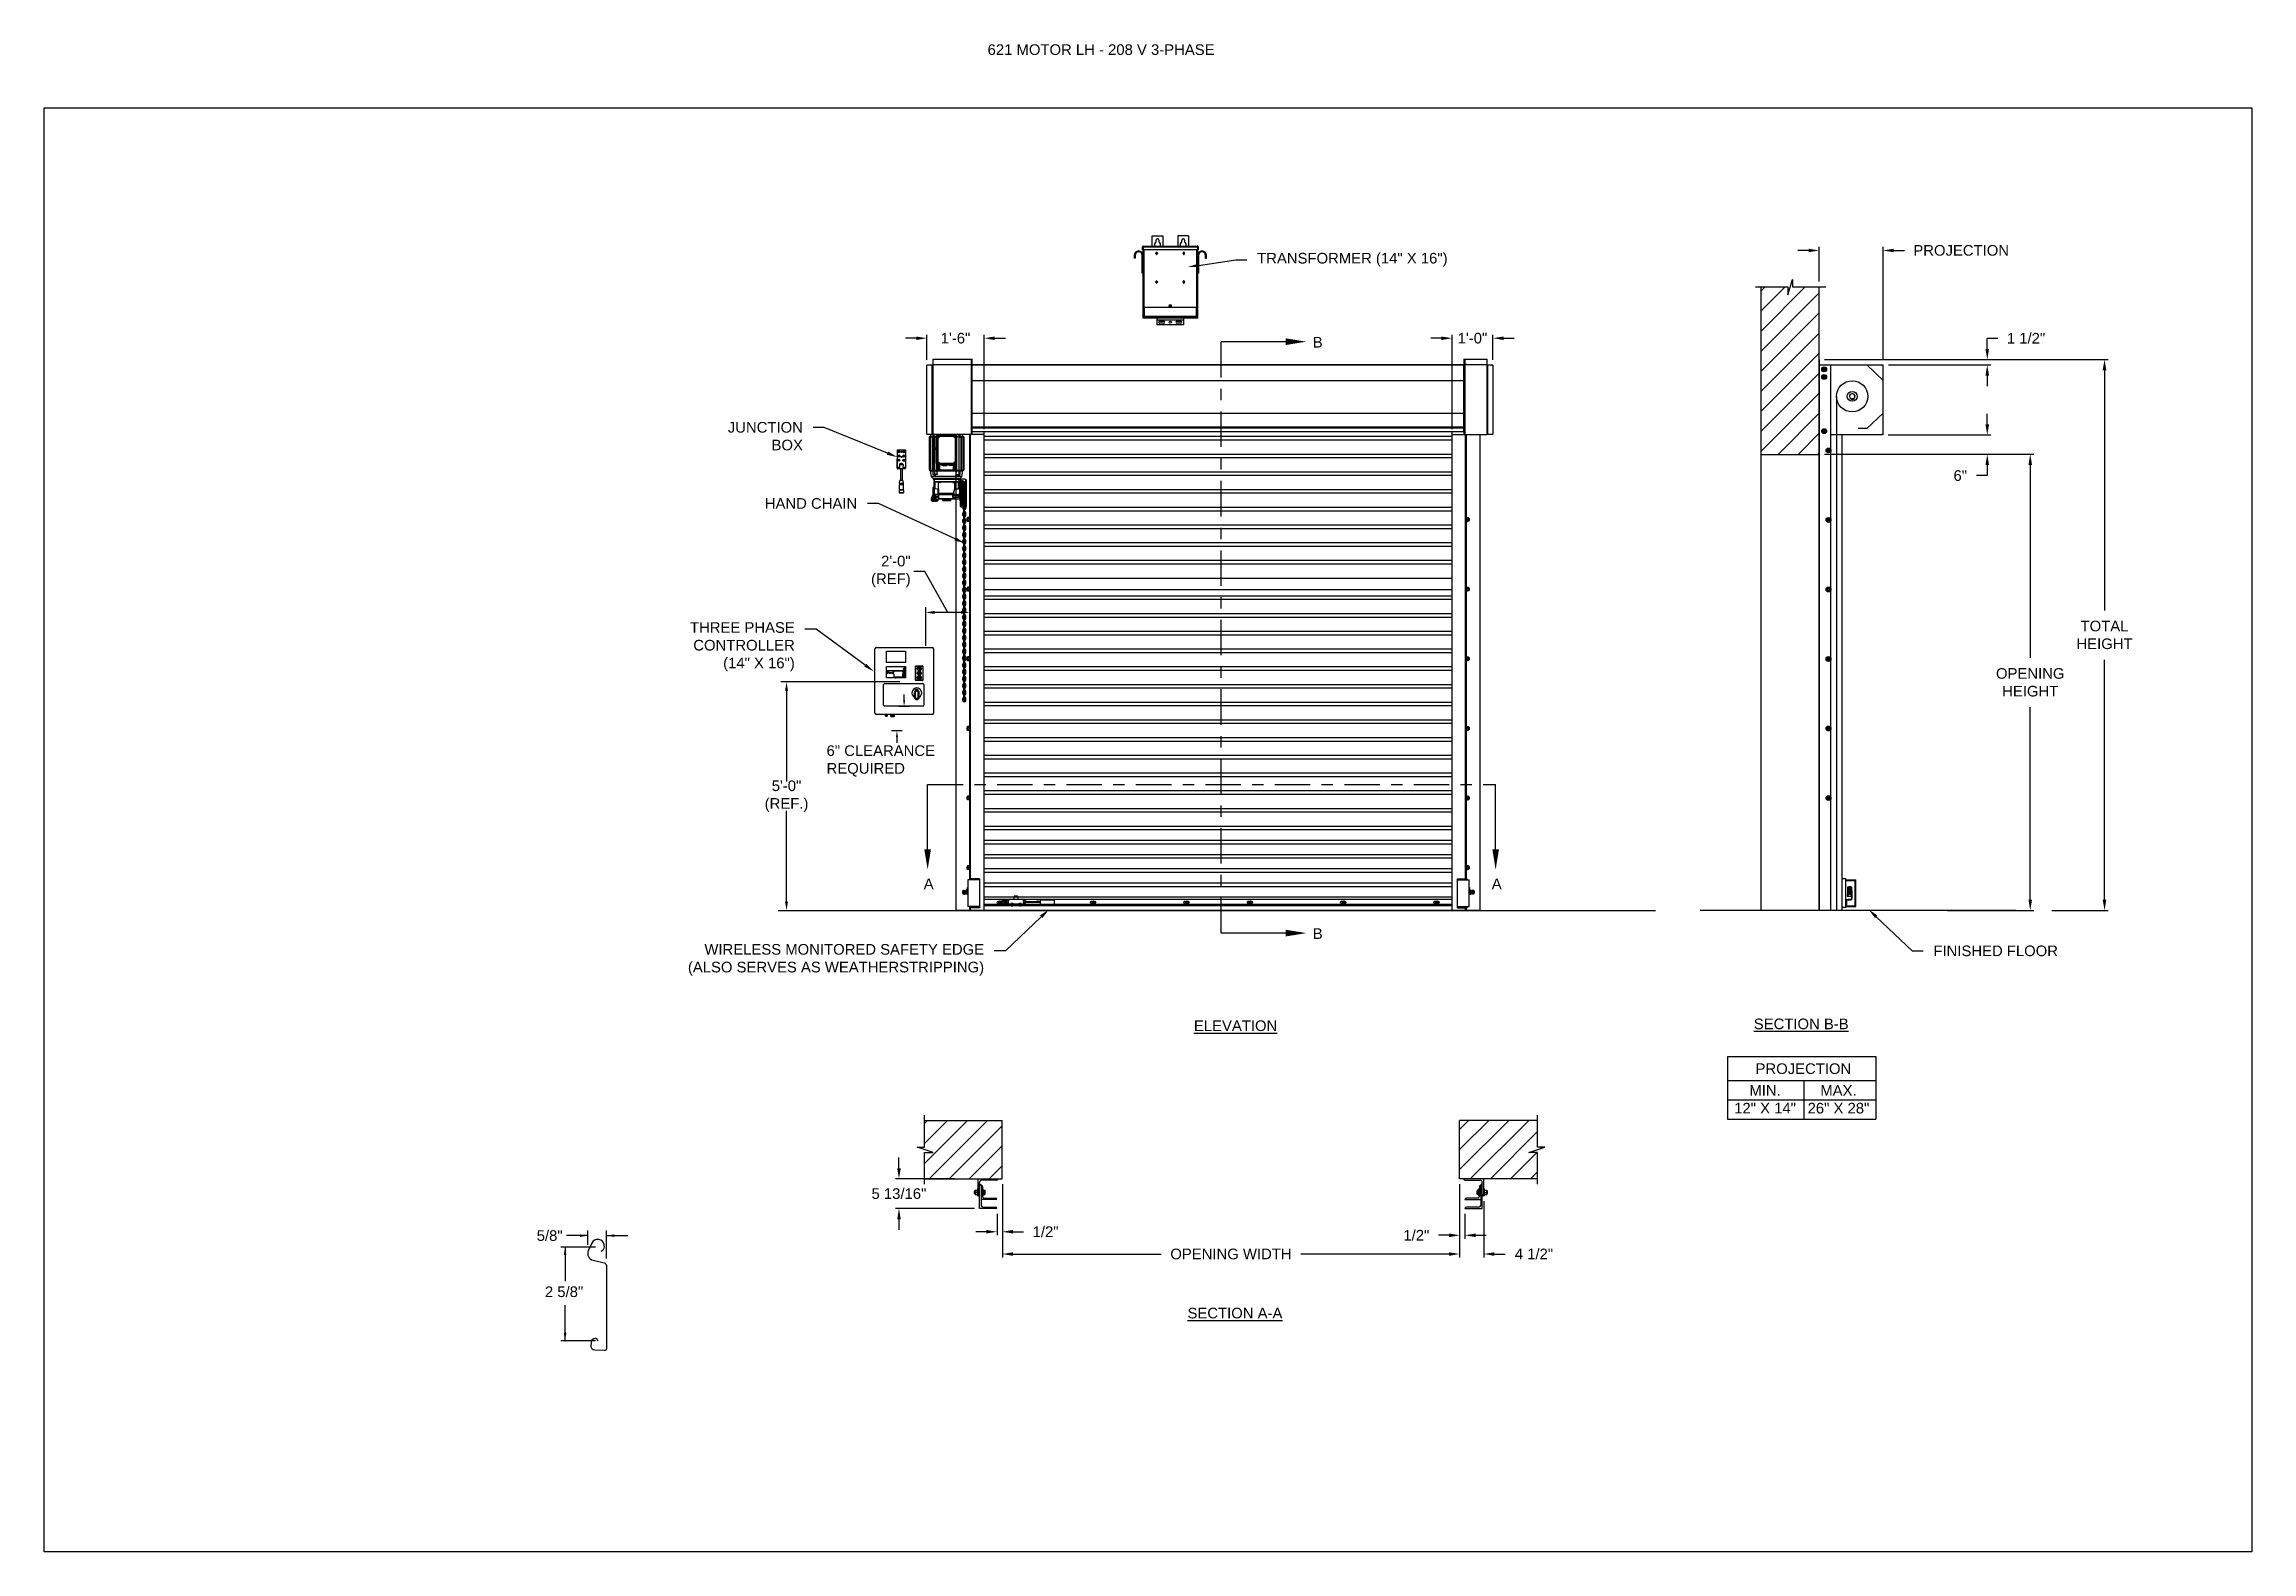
# Model space of a CAD drawing. Header units: inches. Extents: x 170 to 312, y 215 to 248.
# Drawn here: x 218.92 to 238.39, y 214.76 to 228.05 of the extents above; entities that cross this region are included whole.
import ezdxf
from ezdxf import colors
from ezdxf.entities.mleader import LeaderData, LeaderLine
from ezdxf.math import Vec2, Vec3

# ---------------------------------------------------------------- set-up
doc = ezdxf.new("R2010")
doc.units = ezdxf.units.IN
doc.header["$LTSCALE"] = 0.25
doc.header["$MEASUREMENT"] = 0
doc.linetypes.add('CENTER', pattern=[2, 1.25, -0.25, 0.25, -0.25])
for name, color, linetype in [('ANNOTATIONS', 1, 'Continuous'), ('DETAILS', 4, 'Continuous'), ('MOTOR LH', 7, 'Continuous'), ('SECTION CUTS', 6, 'CENTER')]:
    doc.layers.add(name, color=color, linetype=linetype)
doc.styles.add('ARIAL', font='arial.ttf', dxfattribs={"height": 0.09375})
doc.styles.add('ROMANS', font='Romans', dxfattribs={"height": 0.09375})
doc.styles.get("Standard").update_dxf_attribs({"font": 'romans.shx'})
doc.dimstyles.get("Standard").update_dxf_attribs({"dimscale": 60, "dimtxt": 0.0833, "dimasz": 0.0833, "dimexe": 0.0833, "dimexo": 0.04, "dimgap": 0.09, "dimtad": 0, "dimtih": 1, "dimtoh": 1, "dimdec": 4, "dimzin": 1, "dimdsep": 46, "dimlunit": 4, "dimtxsty": 'Standard', "dimcen": 0.09, "dimclrt": 150, "dimadec": 4, "dimazin": 2, "dimtfac": 1, "dimtdec": 0, "dimtofl": 0, "dimtmove": 0, "dimatfit": 3, "dimfxl": 1, "dimtolj": 1, "dimtzin": 0, "dimlwd": -1, "dimlwe": -1, "dimarcsym": 1})
doc.dimstyles.new('STANDARD$0', dxfattribs={"dimtxt": 0.09375, "dimasz": 0.09375, "dimexe": 0.03125, "dimexo": 0.046875, "dimgap": 0.09, "dimtad": 0, "dimtih": 1, "dimtoh": 1, "dimdec": 4, "dimzin": 0, "dimdsep": 46, "dimtxsty": 'ARIAL', "dimcen": 0.09, "dimadec": 0, "dimazin": 0, "dimtfac": 1, "dimtdec": 4, "dimtofl": 0, "dimtmove": 0, "dimatfit": 1, "dimfxl": 1, "dimtolj": 1, "dimtzin": 0, "dimarcsym": 0})
pattern_1 = [(45, (48.19074, -32.78357), (-0.08838835, 0.08838835), [])]

msp = doc.modelspace()

# ---------------------------------------------------------------- texts
at = {"layer": 'ANNOTATIONS', "style": 'ARIAL'}
msp.add_text('2 5/8"', height=0.09375, dxfattribs=at).set_placement((223.33164, 217.00538))
at = {"layer": 'ANNOTATIONS', "insert": (227.2359, 228.05267), "char_height": 0.09375, "width": 4.6220629, "attachment_point": 1, "line_spacing_factor": 0.86134, "style": 'ARIAL'}
msp.add_mtext('621 MOTOR LH - 208 V 3-PHASE', dxfattribs=at)
at = {"layer": 'ANNOTATIONS', "char_height": 0.09375, "style": 'ARIAL'}
for s, insert, attachment_point in [('2\'-0"\\P(REF)', (226.55729, 223.40353), 6), ('6" CLEARANCE\\PREQUIRED', (225.81571, 221.73296), 4), ('5\'-0"\\P(REF.)', (225.46251, 221.42207), 5), ('\\A1;5/8"', (223.37363, 217.54689), 5)]:
    msp.add_mtext(s, dxfattribs=dict(at, insert=insert, attachment_point=attachment_point))
at = {"layer": 'ANNOTATIONS', "char_height": 0.09375, "attachment_point": 2, "style": 'ARIAL'}
for s, insert, width in [('{\\LELEVATION}', (229.42308, 219.44522), 3.0834986), ('{\\LSECTION B-B}', (234.41121, 219.46119), 1.3823677), ('{\\LSECTION A-A}', (229.41718, 216.91103), 1.3823677)]:
    msp.add_mtext(s, dxfattribs=dict(at, insert=insert, width=width))
for s, width, insert in [('PROJECTION ', 1.7594917, (234.43042, 219.06643)), ('MIN.\\P12" X 14" ', 0.6711642, (234.0923, 218.87444)), ('MAX.\\P26" X 28"', 0.6567117, (234.73973, 218.87444))]:
    msp.add_mtext_dynamic_manual_height_columns(s, width=width, gutter_width=1.36268, heights=[0], dxfattribs=dict(at, insert=insert))
at = {"layer": 'SECTION CUTS', "style": 'ARIAL'}
for s, p in [('B', (230.10373, 225.3786)), ('A', (226.67243, 220.60215)), ('A', (231.68196, 220.60215)), ('B', (230.10373, 220.16333))]:
    msp.add_text(s, height=0.09375, dxfattribs=at).set_placement(p)

# ---------------------------------------------------------------- blocks, each defined once
blk = doc.blocks.new('*D154')
at = {"layer": 'ANNOTATIONS', "color": 0, "lineweight": -2, "transparency": 16777216}
for p, q in [((226.454, 218.141), (226.454, 218.235)), ((226.944, 218.047), (226.423, 218.047)), ((227.119, 217.786), (226.423, 217.786)), ((226.454, 217.692), (226.454, 217.598))]:
    blk.add_line(p, q, dxfattribs=at)
at = {"layer": 'ANNOTATIONS', "color": 0, "transparency": 16777216}
for points in [[(226.439, 218.141), (226.47, 218.141), (226.454, 218.047)], [(226.439, 217.692), (226.47, 217.692), (226.454, 217.786)]]:
    blk.add_solid(points, dxfattribs=at)
at = {"layer": 'defpoints', "color": 0, "transparency": 16777216}
for p in [(226.991, 218.047), (226.454, 217.786), (227.166, 217.786)]:
    blk.add_point(p, dxfattribs=at)
at = {"layer": 'ANNOTATIONS', "color": 0, "transparency": 16777216, "insert": (226.454, 217.917), "char_height": 0.09375, "attachment_point": 5, "style": 'ARIAL'}
blk.add_mtext('\\A1;5 13/16"', dxfattribs=at)
blk = doc.blocks.new('*D155')
at = {"layer": 'ANNOTATIONS', "color": 0, "lineweight": -2, "transparency": 16777216}
for p, q in [((231.399, 218.001), (231.399, 217.519)), ((231.446, 217.739), (231.446, 217.519)), ((231.305, 217.55), (231.211, 217.55)), ((231.539, 217.55), (231.633, 217.55))]:
    blk.add_line(p, q, dxfattribs=at)
at = {"layer": 'ANNOTATIONS', "color": 0, "transparency": 16777216}
for points in [[(231.305, 217.566), (231.305, 217.534), (231.399, 217.55)], [(231.539, 217.566), (231.539, 217.534), (231.446, 217.55)]]:
    blk.add_solid(points, dxfattribs=at)
at = {"layer": 'defpoints', "color": 0, "transparency": 16777216}
for p in [(231.399, 218.047), (231.446, 217.786), (231.446, 217.55)]:
    blk.add_point(p, dxfattribs=at)
at = {"layer": 'ANNOTATIONS', "color": 0, "transparency": 16777216, "insert": (231.017, 217.55), "char_height": 0.0938, "attachment_point": 5, "style": 'ARIAL'}
blk.add_mtext('\\A1;1/2"', dxfattribs=at)
blk = doc.blocks.new('*D156')
at = {"layer": 'ANNOTATIONS', "color": 0, "lineweight": -2, "transparency": 16777216}
for p, q in [((227.366, 218.001), (227.366, 217.55)), ((227.319, 217.739), (227.319, 217.55)), ((227.225, 217.581), (227.131, 217.581)), ((227.459, 217.581), (227.553, 217.581))]:
    blk.add_line(p, q, dxfattribs=at)
at = {"layer": 'ANNOTATIONS', "color": 0, "transparency": 16777216}
for points in [[(227.225, 217.597), (227.225, 217.566), (227.319, 217.581)], [(227.459, 217.597), (227.459, 217.566), (227.366, 217.581)]]:
    blk.add_solid(points, dxfattribs=at)
at = {"layer": 'defpoints', "color": 0, "transparency": 16777216}
for p in [(227.366, 218.047), (227.319, 217.786), (227.319, 217.581)]:
    blk.add_point(p, dxfattribs=at)
at = {"layer": 'ANNOTATIONS', "color": 0, "transparency": 16777216, "insert": (227.747, 217.581), "char_height": 0.0938, "attachment_point": 5, "style": 'ARIAL'}
blk.add_mtext('\\A1;1/2"', dxfattribs=at)
blk = doc.blocks.new('*D157')
at = {"layer": 'ANNOTATIONS', "color": 0, "lineweight": -2, "transparency": 16777216}
for p, q in [((226.7, 225.271), (226.7, 225.492)), ((227.206, 224.659), (227.206, 225.492)), ((226.606, 225.461), (226.512, 225.461)), ((227.299, 225.461), (227.393, 225.461))]:
    blk.add_line(p, q, dxfattribs=at)
at = {"layer": 'ANNOTATIONS', "color": 0, "transparency": 16777216}
for points in [[(226.606, 225.476), (226.606, 225.445), (226.7, 225.461)], [(227.299, 225.476), (227.299, 225.445), (227.206, 225.461)]]:
    blk.add_solid(points, dxfattribs=at)
at = {"layer": 'defpoints', "color": 0, "transparency": 16777216}
for p in [(226.7, 225.461), (226.7, 225.224), (227.206, 224.612)]:
    blk.add_point(p, dxfattribs=at)
at = {"layer": 'ANNOTATIONS', "color": 0, "transparency": 16777216, "insert": (226.953, 225.461), "char_height": 0.0938, "attachment_point": 5, "style": 'ARIAL'}
blk.add_mtext('\\A1;1\'-6"', dxfattribs=at)
blk = doc.blocks.new('*D158')
at = {"layer": 'ANNOTATIONS', "color": 0, "lineweight": -2, "transparency": 16777216}
for p, q in [((231.332, 224.659), (231.332, 225.492)), ((231.692, 225.271), (231.692, 225.492)), ((231.238, 225.461), (231.145, 225.461)), ((231.786, 225.461), (231.88, 225.461))]:
    blk.add_line(p, q, dxfattribs=at)
at = {"layer": 'ANNOTATIONS', "color": 0, "transparency": 16777216}
for points in [[(231.238, 225.476), (231.238, 225.445), (231.332, 225.461)], [(231.786, 225.476), (231.786, 225.445), (231.692, 225.461)]]:
    blk.add_solid(points, dxfattribs=at)
at = {"layer": 'defpoints', "color": 0, "transparency": 16777216}
for p in [(231.332, 225.461), (231.692, 225.224), (231.332, 224.612)]:
    blk.add_point(p, dxfattribs=at)
at = {"layer": 'ANNOTATIONS', "color": 0, "transparency": 16777216, "insert": (231.512, 225.461), "char_height": 0.0938, "attachment_point": 5, "style": 'ARIAL'}
blk.add_mtext('\\A1;1\'-0"', dxfattribs=at)
blk = doc.blocks.new('*D159')
at = {"layer": 'ANNOTATIONS', "color": 0, "lineweight": -2, "transparency": 16777216}
for p, q in [((231.399, 218.001), (231.399, 217.353)), ((231.611, 217.851), (231.611, 217.353)), ((231.305, 217.385), (231.211, 217.385)), ((231.705, 217.385), (231.799, 217.385))]:
    blk.add_line(p, q, dxfattribs=at)
at = {"layer": 'ANNOTATIONS', "color": 0, "transparency": 16777216}
for points in [[(231.305, 217.4), (231.305, 217.369), (231.399, 217.385)], [(231.705, 217.4), (231.705, 217.369), (231.611, 217.385)]]:
    blk.add_solid(points, dxfattribs=at)
at = {"layer": 'defpoints', "color": 0, "transparency": 16777216}
for p in [(231.399, 218.047), (231.611, 217.897), (231.611, 217.385)]:
    blk.add_point(p, dxfattribs=at)
at = {"layer": 'ANNOTATIONS', "color": 0, "transparency": 16777216, "insert": (232.054, 217.385), "char_height": 0.0938, "attachment_point": 5, "style": 'ARIAL'}
blk.add_mtext('\\A1;4 1/2"', dxfattribs=at)
blk = doc.blocks.new('*D148')
at = {"layer": 'ANNOTATIONS', "color": 0, "lineweight": -2, "transparency": 16777216}
for p, q in [((227.366, 218.001), (227.366, 217.353)), ((231.399, 218.001), (231.399, 217.353)), ((227.459, 217.385), (228.766, 217.385)), ((231.305, 217.385), (229.999, 217.385))]:
    blk.add_line(p, q, dxfattribs=at)
at = {"layer": 'ANNOTATIONS', "color": 0, "transparency": 16777216}
for points in [[(227.459, 217.4), (227.459, 217.369), (227.366, 217.385)], [(231.305, 217.4), (231.305, 217.369), (231.399, 217.385)]]:
    blk.add_solid(points, dxfattribs=at)
at = {"layer": 'defpoints', "color": 0, "transparency": 16777216}
for p in [(227.366, 218.047), (231.399, 218.047), (231.399, 217.385)]:
    blk.add_point(p, dxfattribs=at)
at = {"layer": 'ANNOTATIONS', "color": 0, "transparency": 16777216, "insert": (229.382, 217.385), "char_height": 0.09375, "attachment_point": 5, "style": 'ARIAL'}
blk.add_mtext('\\A1;OPENING WIDTH', dxfattribs=at)
blk = doc.blocks.new('*D149')
at = {"layer": 'ANNOTATIONS', "color": 0, "lineweight": -2, "transparency": 16777216}
for p, q in [((234.569, 225.96), (234.569, 226.266)), ((235.133, 225.272), (235.133, 226.266)), ((234.476, 226.235), (234.382, 226.235)), ((235.227, 226.235), (235.321, 226.235))]:
    blk.add_line(p, q, dxfattribs=at)
at = {"layer": 'ANNOTATIONS', "color": 0, "transparency": 16777216}
for points in [[(234.476, 226.25), (234.476, 226.219), (234.569, 226.235)], [(235.227, 226.25), (235.227, 226.219), (235.133, 226.235)]]:
    blk.add_solid(points, dxfattribs=at)
at = {"layer": 'defpoints', "color": 0, "transparency": 16777216}
for p in [(235.133, 226.235), (234.569, 225.913), (235.133, 225.225)]:
    blk.add_point(p, dxfattribs=at)
at = {"layer": 'ANNOTATIONS', "color": 0, "transparency": 16777216, "insert": (235.822, 226.235), "char_height": 0.09375, "attachment_point": 5, "style": 'ARIAL'}
blk.add_mtext('\\A1;PROJECTION ', dxfattribs=at)
blk = doc.blocks.new('*D150')
at = {"layer": 'ANNOTATIONS', "color": 0, "lineweight": -2, "transparency": 16777216}
for p, q in [((234.616, 224.437), (236.462, 224.437)), ((236.431, 224.343), (236.431, 222.643)), ((236.431, 220.509), (236.431, 222.208)), ((235.7, 220.415), (236.462, 220.415))]:
    blk.add_line(p, q, dxfattribs=at)
at = {"layer": 'ANNOTATIONS', "color": 0, "transparency": 16777216}
for points in [[(236.415, 224.343), (236.447, 224.343), (236.431, 224.437)], [(236.415, 220.509), (236.447, 220.509), (236.431, 220.415)]]:
    blk.add_solid(points, dxfattribs=at)
at = {"layer": 'defpoints', "color": 0, "transparency": 16777216}
for p in [(234.569, 224.437), (235.654, 220.415), (236.431, 220.415)]:
    blk.add_point(p, dxfattribs=at)
at = {"layer": 'ANNOTATIONS', "color": 0, "transparency": 16777216, "insert": (236.431, 222.426), "char_height": 0.09375, "attachment_point": 5, "style": 'ARIAL'}
blk.add_mtext('\\A1;OPENING\\PHEIGHT', dxfattribs=at)
blk = doc.blocks.new('*D151')
at = {"layer": 'ANNOTATIONS', "color": 0, "lineweight": -2, "transparency": 16777216}
for p, q in [((234.616, 225.273), (237.117, 225.273)), ((237.086, 225.179), (237.086, 223.061)), ((237.086, 220.509), (237.086, 222.626)), ((236.621, 220.415), (237.117, 220.415))]:
    blk.add_line(p, q, dxfattribs=at)
at = {"layer": 'ANNOTATIONS', "color": 0, "transparency": 16777216}
for points in [[(237.07, 225.179), (237.102, 225.179), (237.086, 225.273)], [(237.07, 220.509), (237.102, 220.509), (237.086, 220.415)]]:
    blk.add_solid(points, dxfattribs=at)
at = {"layer": 'defpoints', "color": 0, "transparency": 16777216}
for p in [(234.569, 225.273), (236.574, 220.415), (237.086, 220.415)]:
    blk.add_point(p, dxfattribs=at)
at = {"layer": 'ANNOTATIONS', "color": 0, "transparency": 16777216, "insert": (237.086, 222.844), "char_height": 0.0938, "attachment_point": 5, "style": 'ARIAL'}
blk.add_mtext('\\A1;TOTAL\\PHEIGHT', dxfattribs=at)
blk = doc.blocks.new('*D152')
at = {"layer": 'ANNOTATIONS', "color": 0, "lineweight": -2, "transparency": 16777216}
for p, q in [((236.052, 224.701), (236.052, 224.795)), ((235.178, 224.608), (236.083, 224.608)), ((235.178, 224.437), (236.083, 224.437)), ((236.052, 224.343), (236.052, 224.249)), ((236.052, 224.249), (235.958, 224.249))]:
    blk.add_line(p, q, dxfattribs=at)
at = {"layer": 'ANNOTATIONS', "color": 0, "transparency": 16777216}
for points in [[(236.036, 224.701), (236.068, 224.701), (236.052, 224.608)], [(236.036, 224.343), (236.068, 224.343), (236.052, 224.437)]]:
    blk.add_solid(points, dxfattribs=at)
at = {"layer": 'defpoints', "color": 0, "transparency": 16777216}
for p in [(235.131, 224.608), (235.131, 224.437), (236.052, 224.437)]:
    blk.add_point(p, dxfattribs=at)
at = {"layer": 'ANNOTATIONS', "color": 0, "transparency": 16777216, "insert": (235.814, 224.249), "char_height": 0.0938, "attachment_point": 5, "style": 'ARIAL'}
blk.add_mtext('\\A1;6"', dxfattribs=at)
blk = doc.blocks.new('*D153')
at = {"layer": 'ANNOTATIONS', "color": 0, "lineweight": -2, "transparency": 16777216}
for p, q in [((235.18, 225.273), (236.083, 225.273)), ((236.052, 225.366), (236.052, 225.46)), ((236.052, 225.46), (236.146, 225.46)), ((235.18, 225.225), (236.083, 225.225)), ((236.052, 225.131), (236.052, 225.038))]:
    blk.add_line(p, q, dxfattribs=at)
at = {"layer": 'ANNOTATIONS', "color": 0, "transparency": 16777216}
for points in [[(236.036, 225.366), (236.068, 225.366), (236.052, 225.273)], [(236.036, 225.131), (236.068, 225.131), (236.052, 225.225)]]:
    blk.add_solid(points, dxfattribs=at)
at = {"layer": 'defpoints', "color": 0, "transparency": 16777216}
for p in [(235.133, 225.273), (236.052, 225.273), (235.133, 225.225)]:
    blk.add_point(p, dxfattribs=at)
at = {"layer": 'ANNOTATIONS', "color": 0, "transparency": 16777216, "insert": (236.394, 225.46), "char_height": 0.0938, "attachment_point": 5, "style": 'ARIAL'}
blk.add_mtext('\\A1;1 1/2"', dxfattribs=at)

# ---------------------------------------------------------------- dimensions: what is measured, and where the dimension line sits
at = {"layer": 'ANNOTATIONS'}
dim = msp.add_linear_dim(base=(235.13329, 226.23467), p1=(234.56941, 225.91347), p2=(235.13329, 225.22508), text='PROJECTION ', dimstyle='STANDARD$0', dxfattribs=at)
dim.commit()
dim.dimension.update_dxf_attribs({"geometry": '*D149', "text_midpoint": (235.8224, 226.23467)})
for base, p1, p2, angle, text, picture, middle in [((226.69978, 225.46051), (227.20572, 224.61169), (226.69978, 225.22384), 180, '1\'-6"', '*D157', (226.95275, 225.46051)), ((231.33222, 225.46051), (231.69242, 225.22422), (231.33222, 224.61169), 180, '1\'-0"', '*D158', (231.51232, 225.46051)), ((226.45418, 217.78574), (226.99053, 218.04741), (227.16553, 217.78574), 90, '5 13/16"', '*D154', (226.45418, 217.91658)), ((227.31865, 217.58132), (227.36553, 218.04742), (227.31865, 217.78574), 180, '1/2"', '*D156', (227.7471, 217.58132))]:
    dim = msp.add_linear_dim(base=base, p1=p1, p2=p2, angle=angle, text=text, dimstyle='STANDARD$0', dxfattribs=at)
    dim.commit()
    dim.dimension.update_dxf_attribs({"geometry": picture, "text_midpoint": middle, "dimtype": 160})
for base, p1, p2, text, picture, middle in [((236.05196, 225.27272), (235.13329, 225.22508), (235.13329, 225.27272), '1 1/2"', '*D153', (236.3944, 225.46022)), ((237.08599, 220.41511), (234.56941, 225.27272), (236.57394, 220.41511), 'TOTAL\\PHEIGHT', '*D151', (237.08599, 222.84392)), ((236.05196, 224.43674), (235.13116, 224.60767), (235.13116, 224.43674), '6"', '*D152', (235.81408, 224.24924)), ((236.431, 220.41511), (234.56941, 224.43674), (235.6536, 220.41511), 'OPENING\\PHEIGHT', '*D150', (236.431, 222.42592))]:
    dim = msp.add_linear_dim(base=base, p1=p1, p2=p2, angle=90, text=text, dimstyle='STANDARD$0', dxfattribs=at)
    dim.commit()
    dim.dimension.update_dxf_attribs({"geometry": picture, "text_midpoint": middle})
dim = msp.add_aligned_dim(p1=(227.36553, 218.04742), p2=(231.39886, 218.04742), distance=-0.6628, text='OPENING WIDTH', dimstyle='STANDARD$0', dxfattribs=at)
dim.commit()
dim.dimension.update_dxf_attribs({"geometry": '*D148', "text_midpoint": (229.38219, 217.38462)})
for base, p2, text, picture, middle in [((231.44573, 217.55007), (231.44573, 217.78574), '1/2"', '*D155', (231.01728, 217.55007)), ((231.61136, 217.38462), (231.61136, 217.89742), '4 1/2"', '*D159', (232.05385, 217.38462))]:
    dim = msp.add_linear_dim(base=base, p1=(231.39886, 218.04742), p2=p2, text=text, dimstyle='STANDARD$0', dxfattribs=at)
    dim.commit()
    dim.dimension.update_dxf_attribs({"geometry": picture, "text_midpoint": middle, "dimtype": 160})

# ---------------------------------------------------------------- hatches: boundary and pattern name
at = {"layer": 'MOTOR LH'}
h = msp.add_hatch(dxfattribs=at)
h.set_pattern_fill('ANSI31', color=256, style=0)
h.set_pattern_definition([(45, (47.34337, -32.78357), (-0.08838835, 0.08838835), [])])
h.paths.add_polyline_path([(234.05378, 224.43674), (234.56941, 224.43674), (234.56941, 225.91347), (234.33292, 225.91347), (234.33292, 225.97813), (234.2945, 225.84477), (234.2945, 225.91347), (234.05378, 225.91347)])
h = msp.add_hatch(dxfattribs=at)
h.set_pattern_fill('ANSI31', color=256, style=0)
h.set_pattern_definition(pattern_1)
h.paths.add_polyline_path([(227.36553, 218.56305), (226.67803, 218.56305), (226.67803, 218.32585), (226.61392, 218.32585), (226.75599, 218.27894), (226.67803, 218.27894), (226.67803, 218.04742), (227.36553, 218.04742), (227.36553, 218.20993)])
h = msp.add_hatch(dxfattribs=at)
h.set_pattern_fill('ANSI31', color=256, style=0)
h.set_pattern_definition(pattern_1)
h.paths.add_polyline_path([(232.15046, 218.32585), (232.08636, 218.32585), (232.08636, 218.56305), (231.39886, 218.56305), (231.39886, 218.04742), (231.41703, 218.04742), (232.08636, 218.04742), (232.08636, 218.27894), (232.00839, 218.27894)])

# ---------------------------------------------------------------- linework, layer by layer
at = {"layer": 'ANNOTATIONS'}
for p, q in [((226.69046, 222.74794), (226.69046, 223.08974)), ((227.00017, 223.04261), (226.76813, 223.04261)), ((226.46237, 222.42941), (225.41141, 222.42941)), ((225.46251, 222.35175), (225.46251, 221.55133)), ((226.54652, 222.21402), (226.45226, 222.21402)), ((226.49939, 222.26716), (226.49939, 222.3203)), ((226.48334, 221.99872), (226.38908, 221.99872)), ((226.43621, 221.94558), (226.43621, 221.89244)), ((225.46251, 220.49278), (225.46251, 221.2928)), ((233.76173, 219.12586), (233.76173, 218.57449)), ((233.76173, 219.12586), (235.0695, 219.12586)), ((235.0695, 219.12586), (235.0695, 218.57449)), ((233.76173, 218.91439), (235.0695, 218.91439)), ((234.43458, 218.91439), (234.43458, 218.57449)), ((233.76173, 218.74444), (235.0695, 218.74444)), ((233.76173, 218.57449), (235.0695, 218.57449)), ((223.71048, 217.54689), (223.52298, 217.54689)), ((223.71048, 217.46513), (223.71048, 217.59376)), ((223.875, 217.34678), (223.875, 217.59376)), ((223.875, 217.54689), (224.0625, 217.54689)), ((223.77881, 217.44645), (223.47101, 217.44645)), ((223.50949, 217.44645), (223.50949, 217.14489)), ((223.50949, 216.61924), (223.50949, 216.93393)), ((223.77881, 216.61924), (223.47101, 216.61924))]:
    msp.add_line(p, q, dxfattribs=at)
for p in [(223.83918, 217.41494), (223.50949, 216.69374), (223.50949, 216.61924)]:
    msp.add_point(p, dxfattribs=at)
for points in [[(226.76813, 223.02967), (226.76813, 223.05556), (226.69046, 223.04261)], [(227.00017, 223.02967), (227.00017, 223.05556), (227.07784, 223.04261)], [(225.47546, 222.35175), (225.44957, 222.35175), (225.46251, 222.42941)], [(226.50825, 222.26716), (226.49053, 222.26716), (226.49939, 222.21402)], [(226.44506, 221.94558), (226.42735, 221.94558), (226.43621, 221.99872)], [(225.47546, 220.49278), (225.44957, 220.49278), (225.46251, 220.41511)], [(223.64016, 217.53517), (223.64016, 217.55861), (223.71048, 217.54689)], [(223.94532, 217.55861), (223.94532, 217.53517), (223.875, 217.54689)], [(223.52121, 217.37613), (223.49777, 217.37613), (223.50949, 217.44645)], [(223.52121, 216.68956), (223.49777, 216.68956), (223.50949, 216.61924)]]:
    msp.add_solid(points, dxfattribs=at)
at = {"layer": 'defpoints'}
msp.add_lwpolyline([(238.38533, 214.75854), (218.91545, 214.75854), (218.91545, 227.49365), (238.38533, 227.49365)], close=True, dxfattribs=at)
at = {"layer": 'DETAILS'}
msp.add_lwpolyline([(223.82881, 217.40975, 0.33746117), (223.85574, 217.44781), (223.85542, 217.46569, 0.73725505), (223.74527, 217.48055), (223.71446, 217.41413, 0.47976839), (223.75628, 217.32981), (223.85469, 217.30824, -0.21720182), (223.875, 217.28428), (223.875, 216.54957, -0.36619075), (223.85526, 216.53415), (223.7706, 216.53687, -0.41028649), (223.73933, 216.57038), (223.74127, 216.60768, -0.37745755), (223.7751, 216.644, -0.31905635), (223.78698, 216.63852), (223.79805, 216.61924)], format="xyb", dxfattribs=at)
at = {"layer": 'MOTOR LH'}
for p, q in [((228.60309, 226.26785), (228.60608, 226.26785)), ((228.60309, 226.24076), (228.60309, 226.26785)), ((228.60608, 226.24076), (228.60309, 226.24076)), ((228.60608, 226.26785), (228.60608, 226.24076)), ((228.60652, 226.26785), (229.08801, 226.26785)), ((228.60652, 226.26785), (228.60652, 226.24076)), ((229.08801, 226.24076), (228.60652, 226.24076)), ((228.60703, 226.26963), (228.60703, 226.27008)), ((228.60703, 225.63816), (228.60703, 226.24076)), ((228.6092, 226.27396), (229.08533, 226.27396)), ((228.61315, 226.24076), (228.61315, 225.73191)), ((228.68711, 226.36472), (228.78086, 226.36472)), ((228.68711, 226.27396), (228.68711, 226.36472)), ((228.72227, 226.3074), (228.72227, 226.32566)), ((228.7457, 226.32566), (228.7457, 226.3074)), ((228.78086, 226.36472), (228.78086, 226.27396)), ((229.00742, 226.36472), (228.91367, 226.36472)), ((228.91367, 226.36472), (228.91367, 226.27396)), ((228.94883, 226.3074), (228.94883, 226.32566)), ((228.97227, 226.32566), (228.97227, 226.3074)), ((229.00742, 226.36472), (229.00742, 226.27396)), ((229.08139, 225.73191), (229.08139, 226.24076)), ((229.0875, 226.27008), (229.0875, 226.26963)), ((229.0875, 226.24076), (229.0875, 225.63816)), ((229.08801, 226.26785), (229.08801, 226.24076)), ((229.09144, 226.26785), (229.08845, 226.26785)), ((229.08845, 226.26785), (229.08845, 226.24076)), ((229.08845, 226.24076), (229.09144, 226.24076)), ((229.09144, 226.26785), (229.09144, 226.24076)), ((228.53701, 226.19129), (228.52953, 226.19129)), ((228.52953, 226.19129), (228.52953, 226.16754)), ((228.53701, 226.16754), (228.52953, 226.16754)), ((228.53701, 226.19129), (228.53701, 226.16754)), ((228.59956, 226.03472), (228.59956, 226.19129)), ((228.59956, 226.19129), (228.60703, 226.19129)), ((228.72663, 226.20997), (228.7179, 226.20997)), ((228.7179, 226.20997), (228.7179, 226.20698)), ((228.7179, 226.20698), (228.72663, 226.20698)), ((228.72663, 226.2187), (228.72663, 226.20997)), ((228.72962, 226.2187), (228.72663, 226.2187)), ((228.72663, 226.20698), (228.72663, 226.19825)), ((228.72663, 226.19825), (228.72962, 226.19825)), ((228.72962, 226.20997), (228.72962, 226.2187)), ((228.73835, 226.20997), (228.72962, 226.20997)), ((228.72962, 226.19825), (228.72962, 226.20698)), ((228.72962, 226.20698), (228.73835, 226.20698)), ((228.73835, 226.20698), (228.73835, 226.20997)), ((228.96491, 226.20997), (228.95618, 226.20997)), ((228.95618, 226.20997), (228.95618, 226.20698)), ((228.95618, 226.20698), (228.96491, 226.20698)), ((228.9679, 226.2187), (228.96491, 226.2187)), ((228.96491, 226.2187), (228.96491, 226.20997)), ((228.96491, 226.20698), (228.96491, 226.19825)), ((228.96491, 226.19825), (228.9679, 226.19825)), ((228.9679, 226.20997), (228.9679, 226.2187)), ((228.97663, 226.20997), (228.9679, 226.20997)), ((228.9679, 226.20698), (228.97663, 226.20698)), ((228.9679, 226.19825), (228.9679, 226.20698)), ((228.97663, 226.20698), (228.97663, 226.20997)), ((229.09498, 226.19129), (229.0875, 226.19129)), ((229.09498, 226.19129), (229.09498, 226.03472)), ((229.15753, 226.19129), (229.165, 226.19129)), ((229.15753, 226.16754), (229.15753, 226.19129)), ((229.15753, 226.16754), (229.165, 226.16754)), ((229.165, 226.16754), (229.165, 226.19129)), ((228.60703, 226.03472), (228.59956, 226.03472)), ((228.72663, 225.95934), (228.7179, 225.95934)), ((228.7179, 225.95934), (228.7179, 225.95635)), ((228.7179, 225.95635), (228.72663, 225.95635)), ((228.72962, 225.96807), (228.72663, 225.96807)), ((228.72663, 225.96807), (228.72663, 225.95934)), ((228.72663, 225.95635), (228.72663, 225.94762)), ((228.72663, 225.94762), (228.72962, 225.94762)), ((228.72962, 225.95934), (228.72962, 225.96807)), ((228.73835, 225.95934), (228.72962, 225.95934)), ((228.72962, 225.94762), (228.72962, 225.95635)), ((228.72962, 225.95635), (228.73835, 225.95635)), ((228.73835, 225.95635), (228.73835, 225.95934)), ((228.96491, 225.95934), (228.95618, 225.95934)), ((228.95618, 225.95934), (228.95618, 225.95635)), ((228.95618, 225.95635), (228.96491, 225.95635)), ((228.96491, 225.96807), (228.96491, 225.95934)), ((228.9679, 225.96807), (228.96491, 225.96807)), ((228.96491, 225.95635), (228.96491, 225.94762)), ((228.96491, 225.94762), (228.9679, 225.94762)), ((228.9679, 225.95934), (228.9679, 225.96807)), ((228.97663, 225.95934), (228.9679, 225.95934)), ((228.9679, 225.94762), (228.9679, 225.95635)), ((228.9679, 225.95635), (228.97663, 225.95635)), ((228.97663, 225.95635), (228.97663, 225.95934)), ((229.0875, 226.03472), (229.09498, 226.03472)), ((234.0074, 225.91347), (234.2945, 225.91347)), ((234.05378, 225.91347), (234.05378, 220.41511)), ((234.2945, 225.84477), (234.33292, 225.97813)), ((234.2945, 225.91347), (234.2945, 225.84477)), ((234.33292, 225.97813), (234.33292, 225.91347)), ((234.33292, 225.91347), (234.62811, 225.91347)), ((234.56941, 220.41511), (234.56941, 225.91347)), ((229.0875, 225.73191), (228.60703, 225.73191)), ((228.61002, 225.73191), (228.61002, 225.63816)), ((228.61002, 225.72651), (228.61228, 225.72651)), ((228.61228, 225.73191), (228.61228, 225.65436)), ((228.6162, 225.73191), (228.6162, 225.65436)), ((228.85313, 225.7534), (228.84141, 225.7534)), ((228.84141, 225.74168), (228.85313, 225.74168)), ((229.07833, 225.65436), (229.07833, 225.73191)), ((229.08225, 225.65436), (229.08225, 225.73191)), ((229.08225, 225.72651), (229.08451, 225.72651)), ((229.08451, 225.63816), (229.08451, 225.73191)), ((228.60703, 225.65379), (228.61002, 225.65379)), ((229.0875, 225.63816), (228.60703, 225.63816)), ((228.61228, 225.65436), (229.08225, 225.65436)), ((228.61289, 225.65004), (228.61289, 225.65239)), ((228.61315, 225.63816), (228.61315, 225.64862)), ((228.61383, 225.65132), (228.61383, 225.65004)), ((228.61527, 225.65044), (228.61527, 225.65436)), ((228.61527, 225.65044), (229.07927, 225.65044)), ((228.61695, 225.64691), (228.61695, 225.64597)), ((228.61695, 225.64691), (229.07758, 225.64691)), ((228.61695, 225.64597), (229.07758, 225.64597)), ((228.64261, 225.65044), (228.64261, 225.64691)), ((228.70124, 225.65004), (228.64261, 225.65004)), ((228.68171, 225.6499), (228.68171, 225.64691)), ((228.68171, 225.6499), (228.79407, 225.6499)), ((228.70124, 225.65044), (228.70124, 225.6499)), ((228.73008, 225.58011), (228.73008, 225.63816)), ((228.96445, 225.61994), (228.73008, 225.61994)), ((228.96445, 225.61905), (228.73008, 225.61905)), ((228.96445, 225.58011), (228.73008, 225.58011)), ((228.73789, 225.65044), (228.73789, 225.64691)), ((228.75352, 225.61234), (228.79063, 225.61234)), ((228.79063, 225.59476), (228.75352, 225.59476)), ((228.77454, 225.6499), (228.77454, 225.65044)), ((228.91999, 225.65004), (228.77454, 225.65004)), ((228.79407, 225.64691), (228.79407, 225.6499)), ((228.90046, 225.6499), (228.90046, 225.64691)), ((228.90046, 225.6499), (229.01282, 225.6499)), ((228.90391, 225.61234), (228.94102, 225.61234)), ((228.94102, 225.59476), (228.90391, 225.59476)), ((228.91999, 225.65044), (228.91999, 225.6499)), ((228.95664, 225.65044), (228.95664, 225.64691)), ((228.96445, 225.63816), (228.96445, 225.58011)), ((228.99329, 225.6499), (228.99329, 225.65044)), ((229.05192, 225.65004), (228.99329, 225.65004)), ((229.01282, 225.64691), (229.01282, 225.6499)), ((229.05192, 225.64691), (229.05192, 225.65044)), ((229.05625, 225.65044), (229.05625, 225.64691)), ((229.05625, 225.64597), (229.05625, 225.63816)), ((229.07758, 225.64691), (229.07758, 225.64597)), ((229.07927, 225.65436), (229.07927, 225.65044)), ((229.0807, 225.65132), (229.0807, 225.65004)), ((229.08139, 225.64862), (229.08139, 225.63816)), ((229.08164, 225.65004), (229.08164, 225.65239)), ((229.08451, 225.65379), (229.0875, 225.65379)), ((226.75344, 225.27751), (226.75344, 224.61339)), ((227.09277, 225.22981), (227.09277, 225.27751)), ((227.09704, 225.27829), (227.09704, 225.22981)), ((231.43668, 225.27829), (231.43668, 225.22981)), ((231.44517, 225.27751), (231.44517, 225.22981)), ((231.63913, 225.27751), (231.63913, 224.61462)), ((234.57021, 225.27272), (234.57021, 225.22375)), ((234.57234, 225.22588), (234.57234, 225.27272)), ((234.57315, 225.22588), (234.57315, 225.27272)), ((226.75093, 225.22384), (226.69978, 225.22384)), ((226.74773, 224.61339), (226.74773, 225.22384)), ((226.75093, 225.22384), (226.75093, 224.61339)), ((226.75174, 225.22384), (226.75174, 224.61339)), ((226.75344, 225.22956), (227.07784, 225.22956)), ((227.09277, 225.22635), (226.75344, 225.22635)), ((227.07784, 225.22635), (227.07784, 225.22981)), ((227.07784, 225.22981), (227.09704, 225.22981)), ((227.08636, 225.22635), (227.08636, 225.22981)), ((227.09277, 224.61088), (227.09277, 225.22635)), ((227.09704, 225.22555), (227.09277, 225.22555)), ((227.09704, 225.23034), (231.43668, 225.23034)), ((227.09704, 225.22688), (231.43668, 225.22688)), ((227.09704, 225.22688), (227.09704, 224.63674)), ((227.09704, 225.08749), (231.43668, 225.08749)), ((231.46011, 225.22981), (231.43668, 225.22981)), ((231.43668, 224.63674), (231.43668, 225.22688)), ((231.44517, 225.22555), (231.43668, 225.22555)), ((231.63913, 225.22635), (231.44517, 225.22635)), ((231.44517, 225.22635), (231.44517, 224.61169)), ((231.45158, 225.22635), (231.45158, 225.22981)), ((231.46011, 225.22635), (231.46011, 225.22981)), ((231.46011, 225.22956), (231.63913, 225.22956)), ((231.69242, 225.22422), (231.63913, 225.22422)), ((231.64126, 224.61462), (231.64126, 225.22422)), ((231.64447, 225.22422), (231.64447, 224.61462)), ((234.56941, 225.21912), (234.57124, 225.21912)), ((234.57073, 225.22482), (234.57124, 225.22482)), ((234.57124, 220.41779), (234.57124, 225.22508)), ((234.57124, 225.22508), (235.13329, 225.22508)), ((234.57234, 225.22588), (234.57315, 225.22588)), ((234.61784, 225.19918), (234.61838, 225.20084)), ((234.61784, 225.13105), (234.61838, 225.13271)), ((234.61961, 225.19816), (234.62052, 225.19995)), ((234.61961, 225.13003), (234.62052, 225.13182)), ((234.62659, 225.19413), (234.62659, 225.19413)), ((234.62659, 225.17938), (234.62659, 225.17938)), ((234.62659, 225.126), (234.62659, 225.126)), ((234.62659, 225.11125), (234.62659, 225.11125)), ((234.67343, 220.41779), (234.67343, 225.22508)), ((234.98881, 225.22508), (235.13329, 225.08749)), ((235.13329, 224.60767), (235.13329, 225.22508)), ((234.57124, 225.03994), (234.56941, 225.03994)), ((234.72346, 224.94831), (234.72346, 220.41511)), ((234.85801, 224.92965), (234.86976, 224.93172)), ((234.86008, 224.91791), (234.85801, 224.92965)), ((234.87183, 224.91998), (234.86008, 224.91791)), ((234.86976, 224.93172), (234.87183, 224.91998)), ((234.88343, 224.95594), (234.88326, 224.95569)), ((234.88443, 224.94905), (234.88467, 224.94888)), ((227.09704, 224.80124), (231.43668, 224.80124)), ((234.98881, 224.66365), (235.13329, 224.80124)), ((226.69978, 224.61339), (226.75174, 224.61339)), ((226.7218, 224.59113), (226.7218, 224.29586)), ((226.74877, 224.59113), (226.7218, 224.59113)), ((226.7218, 224.59113), (226.74659, 224.59113)), ((226.74163, 224.59113), (226.7218, 224.59113)), ((226.7218, 224.59113), (226.73117, 224.59113)), ((226.7218, 224.59113), (226.7218, 224.59113)), ((226.72865, 224.59113), (226.76244, 224.59113)), ((226.72865, 224.59113), (226.72865, 224.29586)), ((226.72865, 224.59113), (226.72865, 224.59113)), ((226.73103, 224.59113), (226.72865, 224.59113)), ((226.73021, 224.59113), (226.73021, 224.29586)), ((226.73382, 224.61339), (226.73103, 224.59759)), ((226.73103, 224.59759), (226.73103, 224.59113)), ((226.74687, 224.59113), (226.74687, 224.29586)), ((226.74867, 224.59113), (226.74867, 224.29586)), ((226.75288, 224.61095), (226.75288, 224.59575)), ((226.75344, 224.61088), (226.75344, 224.61169)), ((226.75403, 224.61169), (226.75344, 224.61169)), ((227.09277, 224.61088), (226.75344, 224.61088)), ((226.756, 224.59575), (226.78547, 224.59575)), ((226.76244, 224.59575), (226.76243, 224.29124)), ((226.76513, 224.59113), (226.76512, 224.29586)), ((226.76513, 224.59113), (226.78393, 224.59113)), ((226.76593, 224.59575), (226.76593, 224.61088)), ((226.76723, 224.59113), (226.76723, 224.29586)), ((226.77166, 224.59113), (226.77166, 224.59575)), ((226.78393, 224.58652), (226.78393, 224.59113)), ((226.78426, 224.58652), (226.78393, 224.58652)), ((226.78547, 224.59113), (226.78426, 224.59113)), ((226.78426, 224.59113), (226.78426, 224.57283)), ((226.78426, 224.53216), (226.78426, 224.51366)), ((226.78547, 224.57452), (226.78477, 224.57452)), ((226.78477, 224.53023), (226.78547, 224.53023)), ((226.78547, 224.51547), (226.7848, 224.51547)), ((226.78916, 224.59667), (226.78547, 224.59667)), ((226.78547, 224.35676), (226.78547, 224.59667)), ((226.78916, 224.35676), (226.78916, 224.59667)), ((226.79101, 224.58375), (226.79839, 224.58375)), ((226.79101, 224.58375), (226.79101, 224.36968)), ((226.79107, 224.607), (226.79192, 224.61088)), ((226.7947, 224.58375), (226.7947, 224.36968)), ((226.79839, 224.6059), (226.79839, 224.60959)), ((226.79839, 224.60959), (226.94972, 224.60959)), ((226.79839, 224.6059), (226.94972, 224.60589)), ((226.79839, 224.58375), (226.79839, 224.59041)), ((226.79839, 224.36968), (226.79839, 224.58375)), ((226.80393, 224.59667), (226.81131, 224.59667)), ((226.9368, 224.60405), (226.81131, 224.60405)), ((226.81131, 224.60008), (226.81131, 224.60405)), ((226.9368, 224.60036), (226.81131, 224.60036)), ((226.81131, 224.59667), (226.9368, 224.59667)), ((226.83346, 224.61088), (226.83346, 224.60959)), ((226.87775, 224.60959), (226.87775, 224.61088)), ((226.9368, 224.59667), (226.9368, 224.60405)), ((226.9368, 224.59667), (226.94418, 224.59667)), ((226.94972, 224.60589), (226.94972, 224.60959)), ((226.94972, 224.58636), (226.94972, 224.59113)), ((226.94972, 224.58375), (226.9571, 224.58375)), ((226.94972, 224.58375), (226.94972, 224.36967)), ((226.95341, 224.36967), (226.95341, 224.58375)), ((226.95619, 224.61088), (226.95704, 224.607)), ((226.9571, 224.36967), (226.9571, 224.58375)), ((226.95847, 220.41698), (226.95847, 224.61169)), ((226.95895, 224.35676), (226.95895, 224.59667)), ((226.95895, 224.59667), (226.96264, 224.59667)), ((226.96264, 224.59667), (226.96264, 224.35676)), ((226.96264, 224.59667), (226.96264, 224.59667)), ((226.96264, 224.59575), (226.98218, 224.59575)), ((226.96385, 224.59113), (226.96264, 224.59113)), ((226.96385, 224.29586), (226.96385, 224.59113)), ((226.96418, 224.58652), (226.96385, 224.58652)), ((226.96418, 224.59113), (226.96418, 224.58652)), ((226.98298, 224.59113), (226.96418, 224.59113)), ((226.97645, 224.59575), (226.97645, 224.59113)), ((226.98088, 224.59113), (226.98088, 224.29586)), ((226.98218, 224.61088), (226.98218, 224.59575)), ((226.98218, 224.59575), (226.99523, 224.59575)), ((226.98298, 224.59113), (226.98298, 224.29586)), ((226.98567, 224.29124), (226.98567, 224.59575)), ((226.98567, 224.59113), (227.02631, 224.59113)), ((226.99523, 224.59575), (226.99523, 224.61088)), ((226.99944, 224.59113), (226.99944, 224.29586)), ((227.00124, 224.59113), (227.00124, 224.29586)), ((227.01708, 224.59759), (227.01474, 224.61088)), ((227.015, 224.59113), (227.015, 224.59113)), ((227.02631, 224.59113), (227.015, 224.59113)), ((227.01554, 224.59113), (227.02631, 224.59113)), ((227.01708, 224.59113), (227.01708, 224.59759)), ((227.02631, 224.59113), (227.01708, 224.59113)), ((227.0179, 224.59113), (227.01789, 224.29586)), ((227.01946, 224.59113), (227.01946, 224.29586)), ((227.02631, 224.59113), (227.02631, 224.29586)), ((227.02631, 224.59113), (227.02631, 224.59113)), ((227.07784, 220.68357), (227.07784, 224.61088)), ((227.08636, 220.69422), (227.08636, 224.61088)), ((227.09704, 224.68019), (227.09277, 224.68019)), ((227.20572, 224.61169), (227.09277, 224.61169)), ((227.09618, 224.62447), (227.09618, 224.6671)), ((227.09618, 224.66043), (227.09704, 224.66043)), ((227.09618, 224.65479), (227.09704, 224.65479)), ((227.09618, 224.64015), (227.09704, 224.64015)), ((227.09618, 224.63115), (227.09915, 224.63115)), ((227.09704, 224.67856), (231.43668, 224.67856)), ((227.09915, 224.61169), (227.09915, 224.63674)), ((227.20572, 220.41698), (227.20572, 224.63674)), ((231.33222, 224.59307), (227.20572, 224.59307)), ((231.33222, 224.56182), (227.20572, 224.56182)), ((231.33222, 220.41698), (231.33222, 224.63674)), ((231.33222, 224.61169), (231.63738, 224.61169)), ((231.44517, 224.68019), (231.43668, 224.68019)), ((231.43668, 224.67809), (231.43879, 224.67809)), ((231.43879, 224.61169), (231.43879, 224.68019)), ((231.44176, 224.65944), (231.43879, 224.65944)), ((231.44176, 224.64773), (231.43879, 224.64773)), ((231.44176, 224.63408), (231.43879, 224.63408)), ((231.44176, 224.63214), (231.43879, 224.63214)), ((231.44176, 224.62447), (231.44176, 224.6671)), ((231.45158, 220.69422), (231.45158, 224.61169)), ((231.46011, 220.69422), (231.46011, 224.61169)), ((231.57947, 220.41698), (231.57947, 224.61169)), ((231.63914, 224.61462), (231.69242, 224.61462)), ((234.61784, 224.65416), (234.61838, 224.65581)), ((234.61961, 224.65313), (234.62052, 224.65492)), ((234.62659, 224.6491), (234.62659, 224.6491)), ((234.62659, 224.63435), (234.62659, 224.63435)), ((235.12903, 224.60767), (234.67343, 224.60767)), ((234.77349, 220.41779), (234.77349, 224.60767)), ((234.98881, 224.66365), (234.91252, 224.66365)), ((226.43949, 224.31365), (226.4398, 224.47727)), ((226.44002, 224.32256), (226.44031, 224.47676)), ((226.44031, 224.47778), (226.51195, 224.47765)), ((226.45904, 224.32201), (226.44053, 224.32205)), ((226.44082, 224.47727), (226.51144, 224.47714)), ((226.45902, 224.3099), (226.4432, 224.30993)), ((226.45416, 224.31298), (226.4458, 224.313)), ((226.44581, 224.31897), (226.45417, 224.31895)), ((226.45785, 224.46042), (226.45784, 224.45905)), ((226.45784, 224.45905), (226.45863, 224.45905)), ((226.45861, 224.46042), (226.45785, 224.46042)), ((226.45904, 224.32201), (226.45902, 224.3099)), ((226.45908, 224.34402), (226.45904, 224.32201)), ((226.46541, 224.30899), (226.46541, 224.30989)), ((226.46915, 224.20663), (226.46934, 224.30898)), ((226.48102, 224.35523), (226.47079, 224.35525)), ((226.4823, 224.30896), (226.48211, 224.20661)), ((226.48622, 224.30985), (226.48622, 224.30895)), ((226.49264, 224.32195), (226.49262, 224.30984)), ((226.50844, 224.30981), (226.49262, 224.30984)), ((226.49264, 224.32195), (226.49268, 224.34395)), ((226.51115, 224.32192), (226.49264, 224.32195)), ((226.50585, 224.31289), (226.49749, 224.3129)), ((226.4975, 224.31887), (226.50586, 224.31886)), ((226.51195, 224.47663), (226.51166, 224.32243)), ((226.51246, 224.47714), (226.51216, 224.31352)), ((226.7218, 224.29586), (226.74687, 224.29586)), ((226.73011, 224.29586), (226.73011, 224.29217)), ((226.74687, 224.29586), (226.76243, 224.29586)), ((226.76512, 224.29586), (226.78326, 224.29586)), ((226.77166, 224.29124), (226.77166, 224.29586)), ((226.78326, 224.29586), (226.78326, 224.30139)), ((226.78426, 224.30139), (226.78326, 224.30139)), ((226.78426, 224.46217), (226.78426, 224.44625)), ((226.78426, 224.42173), (226.78426, 224.39925)), ((226.78426, 224.37322), (226.78426, 224.29586)), ((226.78426, 224.29586), (226.79891, 224.29586)), ((226.78547, 224.40013), (226.78457, 224.40013)), ((226.78457, 224.37244), (226.78547, 224.37244)), ((226.7848, 224.4601), (226.78547, 224.4601)), ((226.78916, 224.35676), (226.78547, 224.35676)), ((226.7866, 224.35148), (226.7866, 224.29586)), ((226.79101, 224.36968), (226.79839, 224.36968)), ((226.79839, 224.3657), (226.79839, 224.36968)), ((226.94972, 224.34753), (226.79839, 224.34753)), ((226.94972, 224.34384), (226.79839, 224.34384)), ((226.79891, 224.29586), (226.79891, 224.30139)), ((226.80023, 224.30139), (226.79891, 224.30139)), ((226.80023, 224.29586), (226.80024, 224.34384)), ((226.80734, 224.29586), (226.80023, 224.29586)), ((226.80393, 224.35676), (226.81131, 224.35676)), ((226.80734, 224.34384), (226.80734, 224.29586)), ((226.81528, 224.30139), (226.80734, 224.30139)), ((226.9368, 224.35676), (226.81131, 224.35676)), ((226.81131, 224.35534), (226.81131, 224.34938)), ((226.9368, 224.35307), (226.81131, 224.35307)), ((226.81131, 224.34938), (226.9368, 224.34937)), ((226.81528, 224.29586), (226.81528, 224.34384)), ((226.93283, 224.29586), (226.81528, 224.29586)), ((226.82884, 224.34384), (226.82884, 224.34317)), ((226.8842, 224.34317), (226.8842, 224.34384)), ((226.89159, 224.34384), (226.89159, 224.34331)), ((226.9285, 224.34331), (226.9285, 224.34384)), ((226.93283, 224.34384), (226.93283, 224.29586)), ((226.93283, 224.30139), (226.94077, 224.30139)), ((226.94418, 224.35676), (226.9368, 224.35676)), ((226.94077, 224.29586), (226.94077, 224.34384)), ((226.94787, 224.29586), (226.94077, 224.29586)), ((226.94787, 224.34384), (226.94787, 224.29586)), ((226.94787, 224.30139), (226.9492, 224.30139)), ((226.9492, 224.30139), (226.9492, 224.29586)), ((226.9492, 224.29586), (226.96385, 224.29586)), ((226.94972, 224.36967), (226.9571, 224.36967)), ((226.94972, 224.36229), (226.94972, 224.36967)), ((226.94972, 224.34384), (226.94972, 224.34753)), ((226.96264, 224.35676), (226.95895, 224.35676)), ((226.96151, 224.29586), (226.96151, 224.35148)), ((226.96385, 224.30139), (226.96485, 224.30139)), ((226.96485, 224.30139), (226.96485, 224.29586)), ((226.96485, 224.29586), (226.98298, 224.29586)), ((226.97645, 224.29586), (226.97645, 224.29124)), ((226.98567, 224.29586), (227.02631, 224.29586)), ((227.018, 224.29217), (227.018, 224.29586)), ((231.33222, 224.43682), (227.20572, 224.43682)), ((231.33222, 224.40557), (227.20572, 224.40557)), ((234.05378, 224.43674), (234.56941, 224.43674)), ((226.45802, 224.09612), (226.45807, 224.12082)), ((226.45807, 224.12082), (226.45948, 224.12478)), ((226.45948, 224.12478), (226.45956, 224.16742)), ((226.45994, 224.18093), (226.46232, 224.20572)), ((226.48893, 224.20567), (226.49122, 224.18087)), ((226.49155, 224.16736), (226.49148, 224.12472)), ((226.49148, 224.12472), (226.49287, 224.12076)), ((226.49287, 224.12076), (226.49282, 224.09606)), ((226.73011, 224.29217), (226.73879, 224.24292)), ((226.73879, 224.24292), (226.7569, 224.22481)), ((226.75353, 224.29124), (226.75353, 224.25987)), ((226.7876, 224.29124), (226.75353, 224.29124)), ((226.75353, 224.29124), (226.75916, 224.29124)), ((226.79447, 224.25987), (226.75353, 224.25987)), ((226.7569, 224.22481), (226.75779, 224.21466)), ((226.76442, 224.14711), (226.75705, 224.14711)), ((226.75782, 224.25987), (226.75782, 224.25803)), ((226.75782, 224.25803), (226.77628, 224.25803)), ((226.75939, 224.2571), (226.76118, 224.2571)), ((226.76042, 224.2571), (226.76042, 224.25157)), ((226.77368, 224.25157), (226.76042, 224.25157)), ((226.76332, 224.21466), (226.76332, 224.14894)), ((226.76346, 224.21466), (226.76348, 224.20744)), ((226.76455, 224.20744), (226.76463, 224.21466)), ((226.76483, 224.2571), (226.76483, 224.25157)), ((226.76609, 224.14342), (226.76517, 224.14342)), ((226.76593, 224.14452), (226.76593, 224.19325)), ((226.76593, 224.19325), (226.77334, 224.19325)), ((226.76593, 224.14452), (226.76609, 224.14427)), ((226.76609, 224.13827), (226.76609, 224.14427)), ((226.76658, 224.29124), (226.76658, 224.25987)), ((226.77292, 224.2571), (226.77292, 224.25157)), ((226.77333, 224.13496), (226.77334, 224.19325)), ((226.77333, 224.13496), (226.80205, 224.13162)), ((226.77334, 224.19325), (226.79773, 224.19325)), ((226.77368, 224.25157), (226.77368, 224.2571)), ((226.77628, 224.25803), (226.77628, 224.25987)), ((226.79447, 224.25987), (226.7876, 224.29124)), ((226.79773, 224.1962), (226.79773, 224.1903)), ((226.81988, 224.1903), (226.79773, 224.1903)), ((226.79826, 224.122), (226.79841, 224.12221)), ((226.79826, 224.12203), (226.79839, 224.12158)), ((226.79847, 224.12208), (226.79839, 224.12158)), ((226.80315, 224.12675), (226.80023, 224.12675)), ((226.80023, 224.05113), (226.80023, 224.12541)), ((226.80306, 224.12541), (226.80023, 224.12541)), ((226.80205, 224.13162), (226.80205, 224.18861)), ((226.80306, 224.09316), (226.80306, 224.12541)), ((226.80327, 224.18845), (226.80481, 224.18845)), ((226.80396, 224.09316), (226.80396, 224.12541)), ((226.80414, 224.13048), (226.80414, 224.18845)), ((226.80581, 224.128), (226.80414, 224.13048)), ((226.80632, 224.09316), (226.80632, 224.12642)), ((226.81289, 224.18845), (226.81281, 224.18845)), ((226.81409, 224.18845), (226.81434, 224.18845)), ((226.81988, 224.1903), (226.81988, 224.1962)), ((226.92823, 224.1962), (226.92823, 224.1903)), ((226.95037, 224.1903), (226.92823, 224.1903)), ((226.93376, 224.18845), (226.93402, 224.18845)), ((226.9353, 224.18845), (226.93522, 224.18845)), ((226.94484, 224.18845), (226.9433, 224.18845)), ((226.94422, 224.18845), (226.94421, 224.12914)), ((226.94553, 224.18853), (226.94553, 224.12914)), ((226.94553, 224.12914), (226.97477, 224.13431)), ((226.94557, 224.12661), (226.97541, 224.13153)), ((226.95037, 224.1903), (226.95037, 224.1962)), ((226.95037, 224.19436), (226.98218, 224.19436)), ((226.96051, 224.29124), (226.95364, 224.25987)), ((226.95364, 224.25987), (226.98152, 224.25987)), ((226.9778, 224.29124), (226.96051, 224.29124)), ((226.98153, 224.29124), (226.96051, 224.29124)), ((226.97183, 224.25987), (226.97183, 224.25802)), ((226.97183, 224.25802), (226.99029, 224.25802)), ((226.97443, 224.2571), (226.97443, 224.25156)), ((226.98769, 224.25156), (226.97443, 224.25156)), ((226.97477, 224.19436), (226.97477, 224.13431)), ((226.97519, 224.2571), (226.97519, 224.25156)), ((226.98153, 224.29124), (226.98152, 224.25987)), ((226.98152, 224.25987), (226.99457, 224.25987)), ((226.98218, 224.14116), (226.98218, 224.19436)), ((226.98328, 224.25156), (226.98328, 224.2571)), ((226.98478, 224.15376), (226.98478, 224.21466)), ((226.98894, 224.29124), (226.98567, 224.29124)), ((226.98578, 224.1379), (226.98663, 224.13975)), ((226.98663, 224.13975), (226.98663, 224.1428)), ((226.98663, 224.13733), (226.98663, 224.1391)), ((226.9889, 224.12838), (226.98663, 224.12838)), ((226.98769, 224.25156), (226.98769, 224.2571)), ((226.99203, 224.14268), (226.9889, 224.14268)), ((226.98894, 224.29124), (226.99457, 224.29124)), ((226.99029, 224.25802), (226.99029, 224.25987)), ((226.99032, 224.21466), (226.99121, 224.22481)), ((226.99121, 224.22481), (227.00932, 224.24292)), ((226.99203, 224.13899), (226.99388, 224.13899)), ((226.99203, 224.13882), (226.99203, 224.13899)), ((226.99243, 224.13899), (226.99203, 224.13882)), ((226.99388, 224.16114), (226.99204, 224.16114)), ((226.99388, 224.16114), (226.99204, 224.16114)), ((226.99204, 224.16114), (226.99204, 224.13899)), ((226.99204, 224.16114), (226.99204, 224.15793)), ((226.99204, 224.13899), (226.99388, 224.13899)), ((226.99204, 224.13882), (226.99204, 224.13899)), ((226.99243, 224.13899), (226.99204, 224.13882)), ((227.00126, 224.2165), (226.99388, 224.21224)), ((226.99388, 224.21224), (226.99388, 224.19846)), ((226.99388, 224.19846), (227.00126, 224.20222)), ((226.99388, 224.19846), (226.99388, 224.19141)), ((226.99388, 224.19141), (227.00126, 224.19231)), ((226.99388, 224.19141), (226.99388, 223.99799)), ((226.99457, 224.25987), (226.99457, 224.29124)), ((227.03059, 224.2165), (227.00126, 224.2165)), ((227.00126, 224.20222), (227.00126, 224.2165)), ((227.00126, 224.20222), (227.00843, 224.20222)), ((227.00126, 224.19231), (227.00126, 224.20222)), ((227.00126, 224.11752), (227.00126, 224.19231)), ((227.00545, 224.19231), (227.00126, 224.19231)), ((227.00673, 223.99576), (227.00672, 224.19363)), ((227.00672, 224.19363), (227.0068, 224.19363)), ((227.0068, 224.19435), (227.00688, 224.19472)), ((227.0068, 224.19363), (227.00683, 224.19413)), ((227.0068, 223.99576), (227.0068, 224.19363)), ((227.00964, 224.17311), (227.0068, 224.15356)), ((227.0068, 224.15213), (227.00964, 224.17167)), ((227.00964, 224.13731), (227.0068, 224.1272)), ((227.0068, 224.1224), (227.00964, 224.13252)), ((227.0068, 224.10454), (227.0097, 224.10454)), ((227.0068, 224.10234), (227.0097, 224.10234)), ((227.00683, 224.19413), (227.00687, 224.19441)), ((227.00772, 224.19663), (227.00772, 224.16856)), ((227.00898, 224.16856), (227.00772, 224.16856)), ((227.00772, 224.16821), (227.00772, 224.16856)), ((227.00772, 224.16821), (227.00893, 224.16821)), ((227.00932, 224.24292), (227.018, 224.29217)), ((227.00964, 224.17311), (227.00964, 224.17167)), ((227.00964, 224.13731), (227.00964, 224.13252)), ((227.01062, 224.20069), (227.01062, 224.0947)), ((227.01302, 224.20337), (227.01302, 224.0947)), ((227.01597, 224.20238), (227.01629, 224.20237)), ((227.01627, 224.16444), (227.01627, 224.14613)), ((227.01627, 224.10291), (227.01627, 224.08459)), ((227.02286, 224.19496), (227.02527, 224.17981)), ((227.02378, 224.16444), (227.02378, 224.14613)), ((227.02378, 224.10291), (227.02378, 224.08459)), ((227.02601, 224.17846), (227.02625, 224.17824)), ((227.02625, 224.16692), (227.02625, 224.18588)), ((227.02625, 224.10538), (227.02625, 224.14366)), ((227.03001, 224.14741), (227.03001, 224.16316)), ((227.03001, 224.08588), (227.03001, 224.10163)), ((227.03376, 224.16692), (227.03376, 224.18588)), ((227.03376, 224.17824), (227.03401, 224.17846)), ((227.03376, 224.10538), (227.03376, 224.14366)), ((227.03475, 224.17981), (227.03716, 224.19496)), ((227.03624, 224.16444), (227.03624, 224.14613)), ((227.03624, 224.10291), (227.03624, 224.08459)), ((227.04373, 224.20237), (227.04402, 224.20237)), ((227.04375, 224.16444), (227.04375, 224.14613)), ((227.04375, 224.10291), (227.04375, 224.08459)), ((227.04937, 224.21004), (227.04697, 224.21004)), ((227.04698, 224.0947), (227.04697, 224.21004)), ((227.04937, 224.0947), (227.04937, 224.21004)), ((227.0503, 224.0947), (227.0503, 224.09987)), ((231.33222, 224.28057), (227.20572, 224.28057)), ((231.33222, 224.24932), (227.20572, 224.24932)), ((231.33222, 224.12432), (227.20572, 224.12432)), ((226.74271, 224.05274), (226.74656, 224.04905)), ((226.74656, 224.02925), (226.74271, 224.02557)), ((226.74297, 224.06726), (226.74656, 224.06382)), ((226.7447, 224.05488), (226.7454, 224.0602)), ((226.75162, 224.05234), (226.74763, 224.05572)), ((226.74763, 224.05572), (226.75188, 224.05572)), ((226.74763, 224.02259), (226.75162, 224.02596)), ((226.79009, 224.02259), (226.74763, 224.02259)), ((226.75162, 224.06711), (226.74789, 224.07026)), ((226.75188, 224.06172), (226.75188, 224.06173)), ((226.75188, 224.06165), (226.75188, 224.061)), ((226.75188, 224.06038), (226.75188, 224.06033)), ((226.75188, 224.06033), (226.75192, 224.06033)), ((226.75188, 224.06024), (226.75193, 224.06024)), ((226.75188, 224.05721), (226.75188, 224.0591)), ((226.75192, 224.05673), (226.75188, 224.05673)), ((226.75188, 224.05673), (226.75188, 224.05673)), ((226.75188, 224.05669), (226.75188, 224.05668)), ((226.75188, 224.05663), (226.75188, 224.05571)), ((226.75188, 224.05533), (226.75191, 224.05526)), ((226.75307, 224.05371), (226.75189, 224.05371)), ((226.75189, 224.05351), (226.75189, 224.05371)), ((226.75189, 224.0537), (226.75308, 224.0537)), ((226.75189, 224.05351), (226.75321, 224.05351)), ((226.75325, 224.05374), (226.75325, 224.05392)), ((226.75325, 224.05374), (226.75329, 224.05373)), ((226.75325, 224.05365), (226.75334, 224.05363)), ((226.75325, 224.05347), (226.75325, 224.05365)), ((226.75325, 224.05277), (226.75325, 224.05342)), ((226.75328, 224.05276), (226.75328, 224.05295)), ((226.75328, 224.05276), (226.75386, 224.05276)), ((226.75332, 224.05341), (226.7539, 224.05341)), ((226.75332, 224.05301), (226.75332, 224.05319)), ((226.75336, 224.05342), (226.75336, 224.05362)), ((226.75336, 224.05335), (226.75336, 224.05334)), ((226.7541, 224.05335), (226.75336, 224.05335)), ((226.75336, 224.05334), (226.7541, 224.05334)), ((226.75336, 224.05311), (226.75336, 224.05318)), ((226.7541, 224.05318), (226.75336, 224.05318)), ((226.7541, 224.05316), (226.75336, 224.05316)), ((226.7541, 224.05312), (226.75336, 224.05312)), ((226.7541, 224.05311), (226.75336, 224.05311)), ((226.7541, 224.03885), (226.75343, 224.03885)), ((226.75396, 224.02519), (226.75376, 224.02518)), ((226.75376, 224.02518), (226.75376, 224.02326)), ((226.75396, 224.02501), (226.75376, 224.02499)), ((226.75376, 224.02491), (226.76299, 224.02491)), ((226.75494, 224.02488), (226.75376, 224.02488)), ((226.75376, 224.02476), (226.76299, 224.02476)), ((226.76299, 224.02473), (226.75376, 224.02473)), ((226.75376, 224.02471), (226.76299, 224.02471)), ((226.75396, 224.02465), (226.75376, 224.02464)), ((226.75376, 224.02455), (226.76299, 224.02455)), ((226.75376, 224.02453), (226.75475, 224.02453)), ((226.75376, 224.0244), (226.75475, 224.0244)), ((226.75494, 224.02437), (226.75376, 224.02437)), ((226.75376, 224.02425), (226.76299, 224.02425)), ((226.75396, 224.02419), (226.75376, 224.02418)), ((226.75376, 224.02409), (226.76299, 224.02409)), ((226.75396, 224.02404), (226.75376, 224.02402)), ((226.75376, 224.02394), (226.76299, 224.02394)), ((226.75376, 224.02385), (226.75396, 224.02387)), ((226.75376, 224.02383), (226.75396, 224.02381)), ((226.75376, 224.02375), (226.75475, 224.02375)), ((226.75376, 224.02362), (226.75475, 224.02362)), ((226.75376, 224.02353), (226.75396, 224.02355)), ((226.75376, 224.02351), (226.75396, 224.02349)), ((226.76299, 224.02342), (226.75376, 224.02342)), ((226.75376, 224.02339), (226.76201, 224.02334)), ((226.76201, 224.02334), (226.75376, 224.02329)), ((226.75376, 224.02326), (226.76299, 224.02326)), ((226.75394, 224.05302), (226.75394, 224.05305)), ((226.75455, 224.02521), (226.75396, 224.02519)), ((226.75396, 224.02519), (226.75396, 224.02501)), ((226.75455, 224.02502), (226.75396, 224.02501)), ((226.75396, 224.02471), (226.75396, 224.02465)), ((226.75455, 224.02467), (226.75396, 224.02465)), ((226.75396, 224.02425), (226.75396, 224.02419)), ((226.75455, 224.02421), (226.75396, 224.02419)), ((226.75396, 224.02409), (226.75396, 224.02404)), ((226.75455, 224.02405), (226.75396, 224.02404)), ((226.75396, 224.02394), (226.75396, 224.02387)), ((226.75396, 224.02387), (226.75435, 224.02389)), ((226.75396, 224.02381), (226.75435, 224.0238)), ((226.75396, 224.02362), (226.75396, 224.02355)), ((226.75396, 224.02355), (226.75435, 224.02356)), ((226.75396, 224.02349), (226.75435, 224.02348)), ((226.75405, 224.06922), (226.75405, 224.0692)), ((226.7541, 224.04145), (226.75431, 224.04305)), ((226.75431, 224.03526), (226.7541, 224.03685)), ((226.78341, 224.02603), (226.75431, 224.02603)), ((226.75435, 224.02394), (226.75435, 224.02389)), ((226.75435, 224.02389), (226.75514, 224.0239)), ((226.75435, 224.0238), (226.75514, 224.02378)), ((226.75435, 224.02362), (226.75435, 224.02356)), ((226.75435, 224.02356), (226.75514, 224.02358)), ((226.75435, 224.02348), (226.75514, 224.02346)), ((226.75533, 224.02522), (226.75455, 224.02521)), ((226.75455, 224.02521), (226.75455, 224.02502)), ((226.75533, 224.02503), (226.75455, 224.02502)), ((226.75455, 224.02471), (226.75455, 224.02467)), ((226.75533, 224.02468), (226.75455, 224.02467)), ((226.75455, 224.02425), (226.75455, 224.02421)), ((226.75533, 224.02422), (226.75455, 224.02421)), ((226.75455, 224.02409), (226.75455, 224.02405)), ((226.75533, 224.02406), (226.75455, 224.02405)), ((226.75494, 224.02465), (226.75475, 224.02464)), ((226.75475, 224.02464), (226.75475, 224.02458)), ((226.75475, 224.02458), (226.75769, 224.02458)), ((226.75475, 224.02455), (226.75475, 224.02447)), ((226.76299, 224.02447), (226.75475, 224.02447)), ((226.75475, 224.02445), (226.76299, 224.02445)), ((226.75475, 224.0244), (226.75475, 224.02445)), ((226.75494, 224.02403), (226.75475, 224.02402)), ((226.75475, 224.02402), (226.75475, 224.02396)), ((226.75475, 224.02396), (226.75769, 224.02396)), ((226.75475, 224.02379), (226.75475, 224.02369)), ((226.76299, 224.02369), (226.75475, 224.02369)), ((226.75475, 224.02367), (226.76299, 224.02367)), ((226.75475, 224.02362), (226.75475, 224.02367)), ((226.75514, 224.02501), (226.75494, 224.025)), ((226.75494, 224.025), (226.75494, 224.02493)), ((226.75494, 224.02493), (226.75769, 224.02493)), ((226.75494, 224.02478), (226.75494, 224.02491)), ((226.75749, 224.02478), (226.75494, 224.02478)), ((226.75533, 224.02466), (226.75494, 224.02465)), ((226.75494, 224.02427), (226.75494, 224.02445)), ((226.75749, 224.02427), (226.75494, 224.02427)), ((226.75514, 224.02419), (226.75494, 224.02418)), ((226.75494, 224.02418), (226.75494, 224.02411)), ((226.75494, 224.02411), (226.75769, 224.02411)), ((226.75533, 224.02404), (226.75494, 224.02403)), ((226.75514, 224.02387), (226.75494, 224.02385)), ((226.75494, 224.02385), (226.75494, 224.02383)), ((226.75494, 224.02383), (226.75514, 224.02381)), ((226.75514, 224.02355), (226.75494, 224.02353)), ((226.75494, 224.02353), (226.75494, 224.02351)), ((226.75494, 224.02351), (226.75514, 224.02349)), ((226.75553, 224.02501), (226.75514, 224.02501)), ((226.75553, 224.0242), (226.75514, 224.02419)), ((226.75514, 224.02394), (226.75514, 224.0239)), ((226.75514, 224.0239), (226.75592, 224.02391)), ((226.75553, 224.02388), (226.75514, 224.02387)), ((226.75514, 224.02381), (226.75514, 224.02387)), ((226.75514, 224.02381), (226.75553, 224.0238)), ((226.75514, 224.02378), (226.75592, 224.02378)), ((226.75514, 224.02367), (226.75514, 224.02358)), ((226.75514, 224.02358), (226.75592, 224.02358)), ((226.75553, 224.02356), (226.75514, 224.02355)), ((226.75514, 224.02349), (226.75514, 224.02355)), ((226.75514, 224.02349), (226.75553, 224.02348)), ((226.75514, 224.02346), (226.75592, 224.02345)), ((226.75592, 224.02522), (226.75533, 224.02522)), ((226.75533, 224.02522), (226.75533, 224.02503)), ((226.75592, 224.02504), (226.75533, 224.02503)), ((226.75533, 224.02471), (226.75533, 224.02468)), ((226.75592, 224.02468), (226.75533, 224.02468)), ((226.75592, 224.02466), (226.75533, 224.02466)), ((226.75533, 224.02425), (226.75533, 224.02422)), ((226.75592, 224.02422), (226.75533, 224.02422)), ((226.75533, 224.02409), (226.75533, 224.02406)), ((226.75592, 224.02406), (226.75533, 224.02406)), ((226.75592, 224.02404), (226.75533, 224.02404)), ((226.75612, 224.02502), (226.75553, 224.02501)), ((226.75612, 224.0242), (226.75553, 224.0242)), ((226.75612, 224.02389), (226.75553, 224.02388)), ((226.75553, 224.0238), (226.75553, 224.02388)), ((226.75553, 224.0238), (226.75612, 224.0238)), ((226.75612, 224.02356), (226.75553, 224.02356)), ((226.75553, 224.02348), (226.75553, 224.02356)), ((226.75553, 224.02348), (226.75612, 224.02348)), ((226.75573, 224.0234), (226.76299, 224.0234)), ((226.76299, 224.02336), (226.75573, 224.0234)), ((226.75573, 224.02328), (226.76299, 224.02333)), ((226.76299, 224.02328), (226.75573, 224.02328)), ((226.75671, 224.02522), (226.75592, 224.02522)), ((226.75592, 224.02522), (226.75592, 224.02504)), ((226.75671, 224.02504), (226.75592, 224.02504)), ((226.75592, 224.02471), (226.75592, 224.02468)), ((226.75671, 224.02468), (226.75592, 224.02468)), ((226.75651, 224.02466), (226.75592, 224.02466)), ((226.75592, 224.02425), (226.75592, 224.02422)), ((226.75671, 224.02422), (226.75592, 224.02422)), ((226.75592, 224.02409), (226.75592, 224.02406)), ((226.75671, 224.02406), (226.75592, 224.02406)), ((226.75651, 224.02404), (226.75592, 224.02404)), ((226.75592, 224.02394), (226.75592, 224.02391)), ((226.75592, 224.02391), (226.75691, 224.02391)), ((226.75592, 224.02378), (226.75691, 224.02377)), ((226.75592, 224.02367), (226.75592, 224.02358)), ((226.75592, 224.02358), (226.75691, 224.02359)), ((226.75592, 224.02345), (226.75691, 224.02345)), ((226.75651, 224.02502), (226.75612, 224.02502)), ((226.75651, 224.0242), (226.75612, 224.0242)), ((226.75691, 224.02389), (226.75612, 224.02389)), ((226.75612, 224.0238), (226.75612, 224.02389)), ((226.75612, 224.0238), (226.75691, 224.02379)), ((226.75691, 224.02357), (226.75612, 224.02356)), ((226.75612, 224.02348), (226.75612, 224.02356)), ((226.75612, 224.02348), (226.75691, 224.02347)), ((226.7571, 224.02501), (226.75651, 224.02502)), ((226.7571, 224.02466), (226.75651, 224.02466)), ((226.7571, 224.0242), (226.75651, 224.0242)), ((226.7571, 224.02404), (226.75651, 224.02404)), ((226.7573, 224.02522), (226.75671, 224.02522)), ((226.75671, 224.02522), (226.75671, 224.02504)), ((226.7573, 224.02503), (226.75671, 224.02504)), ((226.75671, 224.02471), (226.75671, 224.02468)), ((226.7573, 224.02468), (226.75671, 224.02468)), ((226.75671, 224.02425), (226.75671, 224.02422)), ((226.7573, 224.02422), (226.75671, 224.02422)), ((226.75671, 224.02409), (226.75671, 224.02406)), ((226.7573, 224.02406), (226.75671, 224.02406)), ((226.75691, 224.02394), (226.75691, 224.02391)), ((226.75985, 224.02391), (226.75691, 224.02391)), ((226.75985, 224.02389), (226.75691, 224.02389)), ((226.75691, 224.02379), (226.75691, 224.02389)), ((226.75691, 224.02379), (226.75985, 224.02379)), ((226.75691, 224.02377), (226.75985, 224.02377)), ((226.75691, 224.02367), (226.75691, 224.02359)), ((226.75985, 224.02359), (226.75691, 224.02359)), ((226.75985, 224.02357), (226.75691, 224.02357)), ((226.75691, 224.02347), (226.75691, 224.02357)), ((226.75691, 224.02347), (226.75985, 224.02347)), ((226.75691, 224.02345), (226.75985, 224.02345)), ((226.75705, 224.07767), (226.76517, 224.07767)), ((226.75705, 224.05196), (226.76319, 224.05196)), ((226.75705, 224.03269), (226.76319, 224.03269)), ((226.75749, 224.02501), (226.7571, 224.02501)), ((226.75749, 224.02465), (226.7571, 224.02466)), ((226.75749, 224.02419), (226.7571, 224.0242)), ((226.75749, 224.02403), (226.7571, 224.02404)), ((226.75808, 224.02521), (226.7573, 224.02522)), ((226.7573, 224.02522), (226.7573, 224.02503)), ((226.75808, 224.02502), (226.7573, 224.02503)), ((226.7573, 224.02471), (226.7573, 224.02468)), ((226.75808, 224.02467), (226.7573, 224.02468)), ((226.7573, 224.02425), (226.7573, 224.02422)), ((226.75808, 224.02421), (226.7573, 224.02422)), ((226.7573, 224.02409), (226.7573, 224.02406)), ((226.75808, 224.02405), (226.7573, 224.02406)), ((226.75769, 224.025), (226.75749, 224.02501)), ((226.75749, 224.02491), (226.75749, 224.02478)), ((226.75867, 224.02487), (226.75749, 224.02487)), ((226.75769, 224.02464), (226.75749, 224.02465)), ((226.75749, 224.02445), (226.75749, 224.02427)), ((226.75867, 224.02436), (226.75749, 224.02436)), ((226.75769, 224.02418), (226.75749, 224.02419)), ((226.75769, 224.02402), (226.75749, 224.02403)), ((226.75769, 224.02493), (226.75769, 224.025)), ((226.75769, 224.02458), (226.75769, 224.02464)), ((226.75769, 224.02411), (226.75769, 224.02418)), ((226.75769, 224.02396), (226.75769, 224.02402)), ((226.75828, 224.0252), (226.75808, 224.02521)), ((226.75808, 224.02521), (226.75808, 224.02502)), ((226.75828, 224.02502), (226.75808, 224.02502)), ((226.75808, 224.02471), (226.75808, 224.02467)), ((226.75848, 224.02465), (226.75808, 224.02467)), ((226.75808, 224.02425), (226.75808, 224.02421)), ((226.75828, 224.0242), (226.75808, 224.02421)), ((226.75808, 224.02409), (226.75808, 224.02405)), ((226.75848, 224.02404), (226.75808, 224.02405)), ((226.75848, 224.02521), (226.75828, 224.0252)), ((226.75828, 224.02502), (226.75828, 224.0252)), ((226.75828, 224.02502), (226.75848, 224.02502)), ((226.75828, 224.0242), (226.75828, 224.02425)), ((226.75828, 224.0242), (226.75848, 224.02421)), ((226.75926, 224.02522), (226.75848, 224.02521)), ((226.75848, 224.02521), (226.75848, 224.02502)), ((226.75848, 224.02502), (226.75926, 224.02503)), ((226.75848, 224.02471), (226.75848, 224.02465)), ((226.76299, 224.02468), (226.75848, 224.02465)), ((226.75848, 224.02425), (226.75848, 224.02421)), ((226.75848, 224.02421), (226.75926, 224.02422)), ((226.75848, 224.02409), (226.75848, 224.02404)), ((226.76299, 224.02407), (226.75848, 224.02404)), ((226.75867, 224.02478), (226.75867, 224.02491)), ((226.76181, 224.02478), (226.75867, 224.02478)), ((226.75867, 224.02427), (226.75867, 224.02445)), ((226.76181, 224.02427), (226.75867, 224.02427)), ((226.75907, 224.02501), (226.75887, 224.025)), ((226.75887, 224.025), (226.75887, 224.02493)), ((226.75887, 224.02493), (226.76181, 224.02493)), ((226.75887, 224.02463), (226.76299, 224.02466)), ((226.75887, 224.02458), (226.75887, 224.02463)), ((226.76299, 224.02458), (226.75887, 224.02458)), ((226.75907, 224.02419), (226.75887, 224.02418)), ((226.75887, 224.02418), (226.75887, 224.02411)), ((226.75887, 224.02411), (226.76181, 224.02411)), ((226.75887, 224.02401), (226.76299, 224.02404)), ((226.75887, 224.02396), (226.75887, 224.02401)), ((226.76299, 224.02396), (226.75887, 224.02396)), ((226.75946, 224.02501), (226.75907, 224.02501)), ((226.75946, 224.0242), (226.75907, 224.02419)), ((226.75985, 224.02522), (226.75926, 224.02522)), ((226.75926, 224.02522), (226.75926, 224.02503)), ((226.75926, 224.02503), (226.75985, 224.02504)), ((226.75926, 224.02425), (226.75926, 224.02422)), ((226.75926, 224.02422), (226.75985, 224.02422)), ((226.76005, 224.02502), (226.75946, 224.02501)), ((226.76005, 224.0242), (226.75946, 224.0242)), ((226.76083, 224.02522), (226.75985, 224.02522)), ((226.75985, 224.02522), (226.75985, 224.02504)), ((226.75985, 224.02504), (226.76083, 224.02504)), ((226.75985, 224.02425), (226.75985, 224.02422)), ((226.75985, 224.02422), (226.76083, 224.02422)), ((226.75985, 224.02394), (226.75985, 224.02391)), ((226.76083, 224.02391), (226.75985, 224.02391)), ((226.76064, 224.02389), (226.75985, 224.02389)), ((226.75985, 224.02379), (226.75985, 224.02389)), ((226.75985, 224.02379), (226.76064, 224.0238)), ((226.75985, 224.02377), (226.76083, 224.02378)), ((226.75985, 224.02367), (226.75985, 224.02359)), ((226.76083, 224.02358), (226.75985, 224.02359)), ((226.76064, 224.02356), (226.75985, 224.02357)), ((226.75985, 224.02347), (226.75985, 224.02357)), ((226.75985, 224.02347), (226.76064, 224.02348)), ((226.75985, 224.02345), (226.76083, 224.02345)), ((226.76064, 224.02502), (226.76005, 224.02502)), ((226.76064, 224.0242), (226.76005, 224.0242)), ((226.76122, 224.02501), (226.76064, 224.02502)), ((226.76122, 224.0242), (226.76064, 224.0242)), ((226.76122, 224.02388), (226.76064, 224.02389)), ((226.76064, 224.0238), (226.76064, 224.02389)), ((226.76064, 224.0238), (226.76122, 224.0238)), ((226.76122, 224.02356), (226.76064, 224.02356)), ((226.76064, 224.02348), (226.76064, 224.02356)), ((226.76064, 224.02348), (226.76122, 224.02348)), ((226.76142, 224.02522), (226.76083, 224.02522)), ((226.76083, 224.02522), (226.76083, 224.02504)), ((226.76083, 224.02504), (226.76142, 224.02503)), ((226.76083, 224.02425), (226.76083, 224.02422)), ((226.76083, 224.02422), (226.76142, 224.02422)), ((226.76083, 224.02394), (226.76083, 224.02391)), ((226.76162, 224.0239), (226.76083, 224.02391)), ((226.76083, 224.02378), (226.76162, 224.02378)), ((226.76083, 224.02367), (226.76083, 224.02358)), ((226.76162, 224.02358), (226.76083, 224.02358)), ((226.76083, 224.02345), (226.76162, 224.02346)), ((226.76162, 224.02501), (226.76122, 224.02501)), ((226.76162, 224.02419), (226.76122, 224.0242)), ((226.76162, 224.02387), (226.76122, 224.02388)), ((226.76122, 224.0238), (226.76122, 224.02388)), ((226.76122, 224.0238), (226.76162, 224.02381)), ((226.76162, 224.02355), (226.76122, 224.02356)), ((226.76122, 224.02348), (226.76122, 224.02356)), ((226.76122, 224.02348), (226.76162, 224.02349)), ((226.76221, 224.02521), (226.76142, 224.02522)), ((226.76142, 224.02522), (226.76142, 224.02503)), ((226.76142, 224.02503), (226.76221, 224.02502)), ((226.76142, 224.02425), (226.76142, 224.02422)), ((226.76142, 224.02422), (226.76221, 224.02421)), ((226.76181, 224.025), (226.76162, 224.02501)), ((226.76181, 224.02418), (226.76162, 224.02419)), ((226.76162, 224.02394), (226.76162, 224.0239)), ((226.7624, 224.02389), (226.76162, 224.0239)), ((226.76181, 224.02385), (226.76162, 224.02387)), ((226.76162, 224.02381), (226.76162, 224.02387)), ((226.76162, 224.02381), (226.76181, 224.02383)), ((226.76162, 224.02378), (226.7624, 224.0238)), ((226.76162, 224.02367), (226.76162, 224.02358)), ((226.7624, 224.02356), (226.76162, 224.02358)), ((226.76181, 224.02353), (226.76162, 224.02355)), ((226.76162, 224.02349), (226.76162, 224.02355)), ((226.76162, 224.02349), (226.76181, 224.02351)), ((226.76162, 224.02346), (226.7624, 224.02348)), ((226.76181, 224.02493), (226.76181, 224.025)), ((226.76181, 224.02491), (226.76181, 224.02478)), ((226.76181, 224.02488), (226.76299, 224.02488)), ((226.76181, 224.02445), (226.76181, 224.02427)), ((226.76181, 224.02437), (226.76299, 224.02437)), ((226.76181, 224.02411), (226.76181, 224.02418)), ((226.76181, 224.02383), (226.76181, 224.02385)), ((226.76181, 224.02351), (226.76181, 224.02353)), ((226.7628, 224.02519), (226.76221, 224.02521)), ((226.76221, 224.02521), (226.76221, 224.02502)), ((226.76221, 224.02502), (226.7628, 224.02501)), ((226.76221, 224.02425), (226.76221, 224.02421)), ((226.76221, 224.02421), (226.7628, 224.02419)), ((226.7624, 224.02394), (226.7624, 224.02389)), ((226.7628, 224.02387), (226.7624, 224.02389)), ((226.7624, 224.0238), (226.7628, 224.02381)), ((226.7624, 224.02367), (226.7624, 224.02356)), ((226.7628, 224.02355), (226.7624, 224.02356)), ((226.7624, 224.02348), (226.7628, 224.02349)), ((226.76299, 224.02518), (226.7628, 224.02519)), ((226.7628, 224.02519), (226.7628, 224.02501)), ((226.7628, 224.02501), (226.76299, 224.02499)), ((226.7628, 224.02425), (226.7628, 224.02419)), ((226.7628, 224.02419), (226.76299, 224.02418)), ((226.7628, 224.02394), (226.7628, 224.02387)), ((226.76299, 224.02385), (226.7628, 224.02387)), ((226.7628, 224.02381), (226.76299, 224.02383)), ((226.7628, 224.02367), (226.7628, 224.02355)), ((226.76299, 224.02353), (226.7628, 224.02355)), ((226.7628, 224.02349), (226.76299, 224.02351)), ((226.76299, 224.02367), (226.76299, 224.02518)), ((226.76299, 224.02367), (226.76299, 224.02353)), ((226.76299, 224.02326), (226.76299, 224.02353)), ((226.76319, 224.03269), (226.76517, 224.04008)), ((226.77292, 224.03526), (226.76388, 224.03526)), ((226.79839, 224.08252), (226.76517, 224.08252)), ((226.79839, 224.07883), (226.76517, 224.07883)), ((226.76517, 224.06444), (226.77165, 224.06444)), ((226.76517, 224.05668), (226.77163, 224.05668)), ((226.76609, 224.04652), (226.76517, 224.04652)), ((226.76517, 224.04192), (226.76609, 224.04192)), ((226.76542, 224.03934), (226.76517, 224.03934)), ((226.76517, 224.03922), (226.76609, 224.03922)), ((226.76609, 224.03919), (226.76517, 224.03919)), ((226.76517, 224.03917), (226.76609, 224.03917)), ((226.76609, 224.03908), (226.76517, 224.03908)), ((226.76517, 224.03906), (226.76609, 224.03906)), ((226.76609, 224.03904), (226.76517, 224.03904)), ((226.76517, 224.03902), (226.76609, 224.03902)), ((226.76609, 224.03939), (226.76518, 224.03939)), ((226.76518, 224.03937), (226.76609, 224.03937)), ((226.76609, 224.03895), (226.76518, 224.03894)), ((226.76518, 224.0389), (226.76609, 224.0389)), ((226.76616, 224.03883), (226.76518, 224.03882)), ((226.76609, 224.03954), (226.76519, 224.03954)), ((226.76519, 224.03952), (226.76609, 224.03952)), ((226.76616, 224.03881), (226.76519, 224.0388)), ((226.76519, 224.0388), (226.76616, 224.0388)), ((226.76519, 224.03878), (226.76617, 224.03878)), ((226.76618, 224.03871), (226.7652, 224.03871)), ((226.7652, 224.03867), (226.76619, 224.03866)), ((226.76521, 224.03967), (226.76609, 224.03967)), ((226.7662, 224.03858), (226.76521, 224.03858)), ((226.76522, 224.03854), (226.76621, 224.03854)), ((226.76542, 224.03979), (226.76523, 224.03979)), ((226.76637, 224.038), (226.76535, 224.038)), ((226.76536, 224.03798), (226.76638, 224.03798)), ((226.76542, 224.03796), (226.76537, 224.03796)), ((226.76542, 224.04044), (226.7654, 224.04044)), ((226.76541, 224.03783), (226.76648, 224.03783)), ((226.76542, 224.03969), (226.76542, 224.04044)), ((226.76609, 224.04034), (226.76542, 224.04034)), ((226.76609, 224.03969), (226.76542, 224.03969)), ((226.76542, 224.03924), (226.76542, 224.03937)), ((226.76609, 224.03924), (226.76542, 224.03924)), ((226.76542, 224.03892), (226.76609, 224.03893)), ((226.76609, 224.03892), (226.76542, 224.03892)), ((226.76542, 224.03785), (226.76542, 224.03798)), ((226.76647, 224.03785), (226.76542, 224.03785)), ((226.7665, 224.0378), (226.76542, 224.0378)), ((226.76543, 224.03778), (226.76652, 224.03778)), ((226.76657, 224.0377), (226.76547, 224.0377)), ((226.76548, 224.03768), (226.76659, 224.03768)), ((226.76661, 224.03765), (226.76549, 224.03765)), ((226.7655, 224.03763), (226.76662, 224.03763)), ((226.76666, 224.03757), (226.76553, 224.03756)), ((226.76554, 224.03754), (226.76668, 224.03755)), ((226.76669, 224.03754), (226.76554, 224.03754)), ((226.76555, 224.03752), (226.7667, 224.03752)), ((226.76609, 224.0408), (226.76556, 224.0408)), ((226.76675, 224.03745), (226.76559, 224.03744)), ((226.76676, 224.03743), (226.7656, 224.03742)), ((226.7656, 224.03742), (226.76678, 224.03741)), ((226.76561, 224.0374), (226.76679, 224.03739)), ((226.76699, 224.03732), (226.76566, 224.03732)), ((226.76568, 224.03728), (226.76702, 224.03727)), ((226.767, 224.03721), (226.76573, 224.0372)), ((226.76576, 224.03716), (226.76698, 224.03716)), ((226.76609, 224.04757), (226.76609, 224.03915)), ((226.76621, 224.0373), (226.767, 224.0373)), ((226.76701, 224.0373), (226.76621, 224.0373)), ((226.76621, 224.03718), (226.76699, 224.03718)), ((226.76699, 224.03718), (226.76621, 224.03718)), ((226.7671, 224.02541), (226.7669, 224.02539)), ((226.7669, 224.02539), (226.7669, 224.02431)), ((226.7671, 224.02523), (226.7669, 224.02521)), ((226.7669, 224.02513), (226.77613, 224.02513)), ((226.77299, 224.0251), (226.7669, 224.0251)), ((226.7669, 224.02508), (226.77299, 224.02508)), ((226.77299, 224.025), (226.7669, 224.025)), ((226.7669, 224.02498), (226.77299, 224.02498)), ((226.76808, 224.02495), (226.7669, 224.02495)), ((226.7669, 224.02483), (226.77613, 224.02483)), ((226.76789, 224.0248), (226.7669, 224.0248)), ((226.7669, 224.02467), (226.76789, 224.02467)), ((226.7671, 224.0246), (226.7669, 224.02459)), ((226.7669, 224.02456), (226.7671, 224.02454)), ((226.77613, 224.02448), (226.7669, 224.02448)), ((226.7669, 224.02445), (226.77515, 224.0244)), ((226.77515, 224.0244), (226.7669, 224.02434)), ((226.7669, 224.02431), (226.77613, 224.02431)), ((226.7671, 224.02404), (226.7669, 224.02402)), ((226.7669, 224.02402), (226.7669, 224.02308)), ((226.7671, 224.02385), (226.7669, 224.02384)), ((226.7669, 224.02375), (226.77613, 224.02375)), ((226.7669, 224.02367), (226.7671, 224.02369)), ((226.7669, 224.02364), (226.7671, 224.02363)), ((226.7669, 224.02356), (226.76789, 224.02356)), ((226.7669, 224.02343), (226.76789, 224.02343)), ((226.7669, 224.02335), (226.7671, 224.02337)), ((226.7669, 224.02332), (226.7671, 224.02331)), ((226.77613, 224.02324), (226.7669, 224.02324)), ((226.7669, 224.02321), (226.77515, 224.02316)), ((226.77515, 224.02316), (226.7669, 224.02311)), ((226.7669, 224.02308), (226.77613, 224.02308)), ((226.76769, 224.02542), (226.7671, 224.02541)), ((226.7671, 224.02541), (226.7671, 224.02523)), ((226.76769, 224.02524), (226.7671, 224.02523)), ((226.7671, 224.02467), (226.7671, 224.0246)), ((226.76749, 224.02462), (226.7671, 224.0246)), ((226.7671, 224.02454), (226.76749, 224.02453)), ((226.76769, 224.02405), (226.7671, 224.02404)), ((226.7671, 224.02404), (226.7671, 224.02385)), ((226.76769, 224.02387), (226.7671, 224.02385)), ((226.7671, 224.02375), (226.7671, 224.02369)), ((226.7671, 224.02369), (226.76749, 224.0237)), ((226.7671, 224.02363), (226.76749, 224.02361)), ((226.7671, 224.02343), (226.7671, 224.02337)), ((226.7671, 224.02337), (226.76749, 224.02338)), ((226.7671, 224.02331), (226.76749, 224.02329)), ((226.76749, 224.02467), (226.76749, 224.02462)), ((226.76828, 224.02463), (226.76749, 224.02462)), ((226.76749, 224.02453), (226.76828, 224.02452)), ((226.76749, 224.02375), (226.76749, 224.0237)), ((226.76749, 224.0237), (226.76828, 224.02372)), ((226.76749, 224.02361), (226.76828, 224.0236)), ((226.76749, 224.02343), (226.76749, 224.02338)), ((226.76749, 224.02338), (226.76828, 224.02339)), ((226.76749, 224.02329), (226.76828, 224.02328)), ((226.76847, 224.02543), (226.76769, 224.02542)), ((226.76769, 224.02542), (226.76769, 224.02524)), ((226.76847, 224.02525), (226.76769, 224.02524)), ((226.76847, 224.02406), (226.76769, 224.02405)), ((226.76769, 224.02405), (226.76769, 224.02387)), ((226.76847, 224.02388), (226.76769, 224.02387)), ((226.76808, 224.02522), (226.76789, 224.02521)), ((226.76789, 224.02521), (226.76789, 224.02515)), ((226.76789, 224.02515), (226.77083, 224.02515)), ((226.76789, 224.02483), (226.76789, 224.02474)), ((226.77613, 224.02474), (226.76789, 224.02474)), ((226.76789, 224.02472), (226.77613, 224.02472)), ((226.76789, 224.02467), (226.76789, 224.02472)), ((226.76808, 224.02385), (226.76789, 224.02384)), ((226.76789, 224.02384), (226.76789, 224.02377)), ((226.76789, 224.02377), (226.77083, 224.02377)), ((226.76789, 224.02361), (226.76789, 224.02351)), ((226.77613, 224.02351), (226.76789, 224.02351)), ((226.76789, 224.02349), (226.77613, 224.02349)), ((226.76789, 224.02343), (226.76789, 224.02349)), ((226.76847, 224.02523), (226.76808, 224.02522)), ((226.76808, 224.02485), (226.76808, 224.02498)), ((226.77063, 224.02485), (226.76808, 224.02485)), ((226.76828, 224.0246), (226.76808, 224.02459)), ((226.76808, 224.02459), (226.76808, 224.02456)), ((226.76808, 224.02456), (226.76828, 224.02455)), ((226.76847, 224.02386), (226.76808, 224.02385)), ((226.76828, 224.02368), (226.76808, 224.02367)), ((226.76808, 224.02367), (226.76808, 224.02364)), ((226.76808, 224.02364), (226.76828, 224.02363)), ((226.76828, 224.02336), (226.76808, 224.02335)), ((226.76808, 224.02335), (226.76808, 224.02332)), ((226.76808, 224.02332), (226.76828, 224.02331)), ((226.76828, 224.02472), (226.76828, 224.02463)), ((226.76906, 224.02464), (226.76828, 224.02463)), ((226.76867, 224.02461), (226.76828, 224.0246)), ((226.76828, 224.02455), (226.76828, 224.0246)), ((226.76828, 224.02455), (226.76867, 224.02454)), ((226.76828, 224.02452), (226.76906, 224.02451)), ((226.76828, 224.02375), (226.76828, 224.02372)), ((226.76828, 224.02372), (226.76906, 224.02372)), ((226.76867, 224.02369), (226.76828, 224.02368)), ((226.76828, 224.02363), (226.76828, 224.02368)), ((226.76828, 224.02363), (226.76867, 224.02362)), ((226.76828, 224.0236), (226.76906, 224.02359)), ((226.76828, 224.02349), (226.76828, 224.02339)), ((226.76828, 224.02339), (226.76906, 224.0234)), ((226.76867, 224.02337), (226.76828, 224.02336)), ((226.76828, 224.02331), (226.76828, 224.02336)), ((226.76828, 224.02331), (226.76867, 224.0233)), ((226.76828, 224.02328), (226.76906, 224.02327)), ((226.76906, 224.02544), (226.76847, 224.02543)), ((226.76847, 224.02543), (226.76847, 224.02525)), ((226.76906, 224.02525), (226.76847, 224.02525)), ((226.76906, 224.02523), (226.76847, 224.02523)), ((226.76906, 224.02406), (226.76847, 224.02406)), ((226.76847, 224.02406), (226.76847, 224.02388)), ((226.76906, 224.02388), (226.76847, 224.02388)), ((226.76906, 224.02386), (226.76847, 224.02386)), ((226.76926, 224.02462), (226.76867, 224.02461)), ((226.76867, 224.02454), (226.76867, 224.02461)), ((226.76867, 224.02454), (226.76926, 224.02453)), ((226.76926, 224.0237), (226.76867, 224.02369)), ((226.76867, 224.02362), (226.76867, 224.02369)), ((226.76867, 224.02362), (226.76926, 224.02361)), ((226.76926, 224.02338), (226.76867, 224.02337)), ((226.76867, 224.0233), (226.76867, 224.02337)), ((226.76867, 224.0233), (226.76926, 224.02329)), ((226.76886, 224.03638), (226.76886, 224.04131)), ((226.76887, 224.02446), (226.77613, 224.02446)), ((226.77613, 224.02441), (226.76887, 224.02446)), ((226.76887, 224.02433), (226.77613, 224.02438)), ((226.77613, 224.02433), (226.76887, 224.02433)), ((226.76887, 224.02322), (226.77613, 224.02322)), ((226.77613, 224.02317), (226.76887, 224.02322)), ((226.76887, 224.0231), (226.77613, 224.02314)), ((226.77613, 224.0231), (226.76887, 224.0231)), ((226.76985, 224.02544), (226.76906, 224.02544)), ((226.76906, 224.02544), (226.76906, 224.02525)), ((226.76985, 224.02525), (226.76906, 224.02525)), ((226.76965, 224.02523), (226.76906, 224.02523)), ((226.76906, 224.02472), (226.76906, 224.02464)), ((226.77005, 224.02464), (226.76906, 224.02464)), ((226.76906, 224.02451), (226.77005, 224.0245)), ((226.76985, 224.02406), (226.76906, 224.02406)), ((226.76906, 224.02406), (226.76906, 224.02388)), ((226.76985, 224.02388), (226.76906, 224.02388)), ((226.76965, 224.02386), (226.76906, 224.02386)), ((226.76906, 224.02375), (226.76906, 224.02372)), ((226.76906, 224.02372), (226.77005, 224.02373)), ((226.76906, 224.02359), (226.77005, 224.02359)), ((226.76906, 224.02349), (226.76906, 224.0234)), ((226.76906, 224.0234), (226.77005, 224.0234)), ((226.76906, 224.02327), (226.77005, 224.02327)), ((226.77005, 224.02462), (226.76926, 224.02462)), ((226.76926, 224.02453), (226.76926, 224.02462)), ((226.76926, 224.02453), (226.77005, 224.02453)), ((226.77005, 224.02371), (226.76926, 224.0237)), ((226.76926, 224.02361), (226.76926, 224.0237)), ((226.76926, 224.02361), (226.77005, 224.02361)), ((226.77005, 224.02338), (226.76926, 224.02338)), ((226.76926, 224.02329), (226.76926, 224.02338)), ((226.76926, 224.02329), (226.77005, 224.02329)), ((226.77024, 224.02523), (226.76965, 224.02523)), ((226.77024, 224.02386), (226.76965, 224.02386)), ((226.77044, 224.02543), (226.76985, 224.02544)), ((226.76985, 224.02544), (226.76985, 224.02525)), ((226.77044, 224.02525), (226.76985, 224.02525)), ((226.77044, 224.02406), (226.76985, 224.02406)), ((226.76985, 224.02406), (226.76985, 224.02388)), ((226.77044, 224.02388), (226.76985, 224.02388)), ((226.77005, 224.02472), (226.77005, 224.02464)), ((226.77299, 224.02464), (226.77005, 224.02464)), ((226.77299, 224.02462), (226.77005, 224.02462)), ((226.77005, 224.02453), (226.77005, 224.02462)), ((226.77005, 224.02453), (226.77299, 224.02453)), ((226.77005, 224.0245), (226.77299, 224.0245)), ((226.77005, 224.02375), (226.77005, 224.02373)), ((226.77299, 224.02373), (226.77005, 224.02373)), ((226.77299, 224.02371), (226.77005, 224.02371)), ((226.77005, 224.02361), (226.77005, 224.02371)), ((226.77005, 224.02361), (226.77299, 224.02361)), ((226.77005, 224.02359), (226.77299, 224.02359)), ((226.77005, 224.02349), (226.77005, 224.0234)), ((226.77299, 224.0234), (226.77005, 224.0234)), ((226.77299, 224.02338), (226.77005, 224.02338)), ((226.77005, 224.02329), (226.77005, 224.02338)), ((226.77005, 224.02329), (226.77299, 224.02329)), ((226.77005, 224.02327), (226.77299, 224.02327)), ((226.77063, 224.02522), (226.77024, 224.02523)), ((226.77063, 224.02385), (226.77024, 224.02386)), ((226.77122, 224.02542), (226.77044, 224.02543)), ((226.77044, 224.02543), (226.77044, 224.02525)), ((226.77122, 224.02524), (226.77044, 224.02525)), ((226.77122, 224.02405), (226.77044, 224.02406)), ((226.77044, 224.02406), (226.77044, 224.02388)), ((226.77122, 224.02387), (226.77044, 224.02388)), ((226.77083, 224.02521), (226.77063, 224.02522)), ((226.77063, 224.02498), (226.77063, 224.02485)), ((226.77181, 224.02493), (226.77063, 224.02493)), ((226.77083, 224.02384), (226.77063, 224.02385)), ((226.77078, 224.03716), (226.77196, 224.03716)), ((226.77198, 224.03718), (226.7708, 224.03718)), ((226.77083, 224.03721), (226.772, 224.03722)), ((226.77083, 224.02515), (226.77083, 224.02521)), ((226.77083, 224.02377), (226.77083, 224.02384)), ((226.77201, 224.03724), (226.77085, 224.03723)), ((226.77087, 224.03725), (226.77202, 224.03724)), ((226.77203, 224.03726), (226.77089, 224.03727)), ((226.77092, 224.0373), (226.77205, 224.0373)), ((226.77206, 224.03732), (226.77094, 224.03732)), ((226.77097, 224.03736), (226.77209, 224.03736)), ((226.77215, 224.03748), (226.77106, 224.03747)), ((226.77163, 224.0408), (226.77109, 224.0408)), ((226.77109, 224.03752), (226.77217, 224.03752)), ((226.77218, 224.03754), (226.77111, 224.03754)), ((226.77112, 224.03745), (226.77214, 224.03746)), ((226.77112, 224.03738), (226.77112, 224.03745)), ((226.7721, 224.03738), (226.77112, 224.03738)), ((226.77115, 224.0376), (226.77221, 224.03761)), ((226.7721, 224.03763), (226.77117, 224.03762)), ((226.77117, 224.03763), (226.7721, 224.03763)), ((226.77223, 224.03765), (226.77119, 224.03765)), ((226.77131, 224.03768), (226.77121, 224.03768)), ((226.77171, 224.03771), (226.77122, 224.03771)), ((226.77162, 224.02541), (226.77122, 224.02542)), ((226.77122, 224.02542), (226.77122, 224.02524)), ((226.77162, 224.02523), (226.77122, 224.02524)), ((226.77162, 224.02404), (226.77122, 224.02405)), ((226.77122, 224.02405), (226.77122, 224.02387)), ((226.77162, 224.02385), (226.77122, 224.02387)), ((226.77126, 224.03778), (226.77171, 224.03777)), ((226.77128, 224.0378), (226.77131, 224.0378)), ((226.77129, 224.03783), (226.77223, 224.03783)), ((226.77222, 224.03785), (226.7713, 224.03785)), ((226.77131, 224.03783), (226.77131, 224.0378)), ((226.77131, 224.0378), (226.7721, 224.03779)), ((226.7721, 224.03769), (226.77131, 224.03768)), ((226.77163, 224.04034), (226.77136, 224.04034)), ((226.77137, 224.03798), (226.77219, 224.03798)), ((226.77218, 224.038), (226.77138, 224.038)), ((226.77203, 224.03856), (226.77156, 224.03856)), ((226.77156, 224.03854), (226.77204, 224.03854)), ((226.77157, 224.0386), (226.77202, 224.0386)), ((226.77201, 224.03865), (226.77158, 224.03865)), ((226.77158, 224.03863), (226.77202, 224.03863)), ((226.77202, 224.03862), (226.77158, 224.03862)), ((226.772, 224.03871), (226.77159, 224.03871)), ((226.77159, 224.03869), (226.772, 224.03869)), ((226.77198, 224.03876), (226.7716, 224.03877)), ((226.7716, 224.03875), (226.77199, 224.03874)), ((226.77195, 224.03886), (226.77161, 224.03886)), ((226.77161, 224.03884), (226.77196, 224.03884)), ((226.77162, 224.04011), (226.77306, 224.03475)), ((226.77181, 224.03939), (226.77162, 224.03939)), ((226.77162, 224.03937), (226.77182, 224.03937)), ((226.77191, 224.03901), (226.77162, 224.03901)), ((226.77162, 224.03899), (226.77192, 224.03899)), ((226.77194, 224.03892), (226.77162, 224.03892)), ((226.77162, 224.0389), (226.77194, 224.0389)), ((226.77613, 224.02544), (226.77162, 224.02541)), ((226.77162, 224.02541), (226.77162, 224.02523)), ((226.77613, 224.02526), (226.77162, 224.02523)), ((226.77613, 224.02407), (226.77162, 224.02404)), ((226.77162, 224.02404), (226.77162, 224.02385)), ((226.77613, 224.02388), (226.77162, 224.02385)), ((226.77163, 224.0637), (226.77165, 224.06444)), ((226.77306, 224.05287), (226.77163, 224.05727)), ((226.77163, 224.03915), (226.77163, 224.04465)), ((226.77173, 224.03969), (226.77163, 224.03969)), ((226.77163, 224.03967), (226.77174, 224.03967)), ((226.77177, 224.03954), (226.77163, 224.03954)), ((226.77163, 224.03952), (226.77178, 224.03952)), ((226.77185, 224.03924), (226.77163, 224.03924)), ((226.77163, 224.03922), (226.77186, 224.03922)), ((226.77163, 224.03918), (226.77187, 224.03918)), ((226.77163, 224.03916), (226.77171, 224.03916)), ((226.77171, 224.0391), (226.77163, 224.03909)), ((226.7719, 224.03907), (226.77163, 224.03907)), ((226.77191, 224.03904), (226.77163, 224.03904)), ((226.77163, 224.03902), (226.77191, 224.03902)), ((226.77171, 224.03916), (226.77188, 224.03915)), ((226.77171, 224.03916), (226.77171, 224.0391)), ((226.77189, 224.0391), (226.77171, 224.0391)), ((226.77171, 224.03777), (226.7721, 224.03776)), ((226.77171, 224.03777), (226.77171, 224.03771)), ((226.7721, 224.03772), (226.77171, 224.03771)), ((226.77181, 224.02485), (226.77181, 224.02498)), ((226.77495, 224.02485), (226.77181, 224.02485)), ((226.77279, 224.02431), (226.77181, 224.02431)), ((226.77181, 224.02431), (226.77181, 224.02407)), ((226.77279, 224.02412), (226.77181, 224.02412)), ((226.77181, 224.02407), (226.77279, 224.02407)), ((226.77201, 224.02521), (226.77613, 224.02523)), ((226.77201, 224.02515), (226.77201, 224.02521)), ((226.77613, 224.02515), (226.77201, 224.02515)), ((226.77201, 224.02383), (226.77613, 224.02386)), ((226.77201, 224.02377), (226.77201, 224.02383)), ((226.77613, 224.02377), (226.77201, 224.02377)), ((226.7721, 224.03783), (226.7721, 224.03779)), ((226.7721, 224.03779), (226.77224, 224.03779)), ((226.7721, 224.03776), (226.77225, 224.03775)), ((226.7721, 224.03776), (226.7721, 224.03772)), ((226.77226, 224.03773), (226.7721, 224.03772)), ((226.77225, 224.03769), (226.7721, 224.03769)), ((226.77279, 224.02407), (226.77279, 224.02431)), ((226.77299, 224.0251), (226.77299, 224.02513)), ((226.77299, 224.0251), (226.77397, 224.0251)), ((226.77299, 224.02508), (226.77378, 224.02508)), ((226.77299, 224.02508), (226.77299, 224.025)), ((226.77378, 224.025), (226.77299, 224.025)), ((226.77397, 224.02498), (226.77299, 224.02498)), ((226.77299, 224.02472), (226.77299, 224.02464)), ((226.77397, 224.02464), (226.77299, 224.02464)), ((226.77378, 224.02462), (226.77299, 224.02462)), ((226.77299, 224.02453), (226.77299, 224.02462)), ((226.77299, 224.02453), (226.77378, 224.02453)), ((226.77397, 224.02451), (226.77299, 224.0245)), ((226.77299, 224.02375), (226.77299, 224.02373)), ((226.77397, 224.02372), (226.77299, 224.02373)), ((226.77378, 224.0237), (226.77299, 224.02371)), ((226.77299, 224.02361), (226.77299, 224.02371)), ((226.77299, 224.02361), (226.77378, 224.02361)), ((226.77299, 224.02359), (226.77397, 224.02359)), ((226.77299, 224.02349), (226.77299, 224.0234)), ((226.77397, 224.0234), (226.77299, 224.0234)), ((226.77378, 224.02338), (226.77299, 224.02338)), ((226.77299, 224.02329), (226.77299, 224.02338)), ((226.77299, 224.02329), (226.77378, 224.02329)), ((226.77299, 224.02327), (226.77397, 224.02327)), ((226.77378, 224.02508), (226.77436, 224.02507)), ((226.77378, 224.02508), (226.77378, 224.025)), ((226.77436, 224.02501), (226.77378, 224.025)), ((226.77436, 224.02461), (226.77378, 224.02462)), ((226.77378, 224.02453), (226.77378, 224.02462)), ((226.77378, 224.02453), (226.77436, 224.02454)), ((226.77436, 224.02369), (226.77378, 224.0237)), ((226.77378, 224.02361), (226.77378, 224.0237)), ((226.77378, 224.02361), (226.77436, 224.02362)), ((226.77436, 224.02337), (226.77378, 224.02338)), ((226.77378, 224.02329), (226.77378, 224.02338)), ((226.77378, 224.02329), (226.77436, 224.0233)), ((226.77397, 224.02513), (226.77397, 224.0251)), ((226.77397, 224.0251), (226.77476, 224.02509)), ((226.77476, 224.02499), (226.77397, 224.02498)), ((226.77397, 224.02464), (226.77397, 224.02472)), ((226.77397, 224.02464), (226.77476, 224.02463)), ((226.77476, 224.02451), (226.77397, 224.02451)), ((226.77397, 224.02375), (226.77397, 224.02372)), ((226.77476, 224.02372), (226.77397, 224.02372)), ((226.77397, 224.02359), (226.77476, 224.0236)), ((226.77397, 224.02349), (226.77397, 224.0234)), ((226.77476, 224.02339), (226.77397, 224.0234)), ((226.77397, 224.02327), (226.77476, 224.02328)), ((226.77436, 224.02507), (226.77476, 224.02506)), ((226.77436, 224.02507), (226.77436, 224.02501)), ((226.77476, 224.02502), (226.77436, 224.02501)), ((226.77476, 224.0246), (226.77436, 224.02461)), ((226.77436, 224.02454), (226.77436, 224.02461)), ((226.77436, 224.02454), (226.77476, 224.02455)), ((226.77476, 224.02368), (226.77436, 224.02369)), ((226.77436, 224.02362), (226.77436, 224.02369)), ((226.77436, 224.02362), (226.77476, 224.02363)), ((226.77476, 224.02336), (226.77436, 224.02337)), ((226.77436, 224.0233), (226.77436, 224.02337)), ((226.77436, 224.0233), (226.77476, 224.02331)), ((226.77476, 224.02513), (226.77476, 224.02509)), ((226.77476, 224.02509), (226.77554, 224.02508)), ((226.77476, 224.02506), (226.77495, 224.02504)), ((226.77476, 224.02506), (226.77476, 224.02502)), ((226.77495, 224.02503), (226.77476, 224.02502)), ((226.77554, 224.025), (226.77476, 224.02499)), ((226.77476, 224.02472), (226.77476, 224.02463)), ((226.77476, 224.02463), (226.77554, 224.02462)), ((226.77495, 224.02459), (226.77476, 224.0246)), ((226.77476, 224.02455), (226.77476, 224.0246)), ((226.77476, 224.02455), (226.77495, 224.02456)), ((226.77554, 224.02453), (226.77476, 224.02451)), ((226.77476, 224.02375), (226.77476, 224.02372)), ((226.77554, 224.0237), (226.77476, 224.02372)), ((226.77495, 224.02367), (226.77476, 224.02368)), ((226.77476, 224.02363), (226.77476, 224.02368)), ((226.77476, 224.02363), (226.77495, 224.02364)), ((226.77476, 224.0236), (226.77554, 224.02361)), ((226.77476, 224.02349), (226.77476, 224.02339)), ((226.77554, 224.02338), (226.77476, 224.02339)), ((226.77495, 224.02335), (226.77476, 224.02336)), ((226.77476, 224.02331), (226.77476, 224.02336)), ((226.77476, 224.02331), (226.77495, 224.02332)), ((226.77476, 224.02328), (226.77554, 224.02329)), ((226.77495, 224.02504), (226.77495, 224.02503)), ((226.77495, 224.02499), (226.77495, 224.02485)), ((226.77613, 224.02495), (226.77495, 224.02495)), ((226.77495, 224.02456), (226.77495, 224.02459)), ((226.77495, 224.02364), (226.77495, 224.02367)), ((226.77495, 224.02332), (226.77495, 224.02335)), ((226.77554, 224.02513), (226.77554, 224.02508)), ((226.77554, 224.02508), (226.77594, 224.02506)), ((226.77594, 224.02501), (226.77554, 224.025)), ((226.77554, 224.02472), (226.77554, 224.02462)), ((226.77554, 224.02462), (226.77594, 224.0246)), ((226.77594, 224.02454), (226.77554, 224.02453)), ((226.77554, 224.02375), (226.77554, 224.0237)), ((226.77594, 224.02369), (226.77554, 224.0237)), ((226.77554, 224.02361), (226.77594, 224.02363)), ((226.77554, 224.02349), (226.77554, 224.02338)), ((226.77594, 224.02337), (226.77554, 224.02338)), ((226.77554, 224.02329), (226.77594, 224.02331)), ((226.77573, 224.07845), (226.77716, 224.07845)), ((226.77716, 224.05119), (226.77573, 224.05119)), ((226.77573, 224.03269), (226.77717, 224.03269)), ((226.77594, 224.02513), (226.77594, 224.02506)), ((226.77594, 224.02506), (226.77613, 224.02504)), ((226.77613, 224.02503), (226.77594, 224.02501)), ((226.77594, 224.02472), (226.77594, 224.0246)), ((226.77594, 224.0246), (226.77613, 224.02459)), ((226.77613, 224.02456), (226.77594, 224.02454)), ((226.77594, 224.02375), (226.77594, 224.02369)), ((226.77613, 224.02367), (226.77594, 224.02369)), ((226.77594, 224.02363), (226.77613, 224.02364)), ((226.77594, 224.02349), (226.77594, 224.02337)), ((226.77613, 224.02335), (226.77594, 224.02337)), ((226.77594, 224.02331), (226.77613, 224.02332)), ((226.77613, 224.02431), (226.77613, 224.02544)), ((226.77613, 224.02308), (226.77613, 224.02407)), ((226.77716, 224.04008), (226.803, 224.04008)), ((226.78341, 224.03526), (226.77716, 224.03526)), ((226.79654, 224.06294), (226.77716, 224.06294)), ((226.77716, 224.05725), (226.79654, 224.05725)), ((226.7778, 224.02439), (226.77772, 224.02438)), ((226.77772, 224.02438), (226.77772, 224.02401)), ((226.7778, 224.02421), (226.77772, 224.0242)), ((226.77772, 224.02419), (226.7778, 224.02418)), ((226.78141, 224.02415), (226.77772, 224.02412)), ((226.77772, 224.02411), (226.78141, 224.02408)), ((226.7778, 224.02406), (226.77772, 224.02405)), ((226.77772, 224.02401), (226.78141, 224.02401)), ((226.77803, 224.0244), (226.7778, 224.02439)), ((226.7778, 224.02439), (226.7778, 224.02421)), ((226.77803, 224.02422), (226.7778, 224.02421)), ((226.7778, 224.02418), (226.77803, 224.02417)), ((226.7778, 224.02411), (226.7778, 224.02406)), ((226.77803, 224.02406), (226.7778, 224.02406)), ((226.77835, 224.02441), (226.77803, 224.0244)), ((226.77803, 224.0244), (226.77803, 224.02422)), ((226.77835, 224.02422), (226.77803, 224.02422)), ((226.77803, 224.02417), (226.77835, 224.02417)), ((226.78015, 224.02413), (226.77803, 224.02412)), ((226.77803, 224.02412), (226.78015, 224.0241)), ((226.77803, 224.02411), (226.77803, 224.02406)), ((226.77835, 224.02407), (226.77803, 224.02406)), ((226.77811, 224.0242), (226.77819, 224.02421)), ((226.77811, 224.02419), (226.77811, 224.0242)), ((226.77819, 224.02419), (226.77811, 224.02419)), ((226.77819, 224.02405), (226.77811, 224.02405)), ((226.77811, 224.02405), (226.77811, 224.02402)), ((226.77811, 224.02402), (226.77929, 224.02402)), ((226.77819, 224.02421), (226.77835, 224.02421)), ((226.77819, 224.02421), (226.77819, 224.02419)), ((226.77835, 224.02418), (226.77819, 224.02419)), ((226.77835, 224.02406), (226.77819, 224.02405)), ((226.77858, 224.02441), (226.77835, 224.02441)), ((226.77835, 224.02441), (226.77835, 224.02422)), ((226.77858, 224.02422), (226.77835, 224.02422)), ((226.77835, 224.02421), (226.77858, 224.02421)), ((226.77835, 224.02421), (226.77835, 224.02418)), ((226.77858, 224.02418), (226.77835, 224.02418)), ((226.77835, 224.02417), (226.77874, 224.02417)), ((226.77835, 224.02411), (226.77835, 224.02407)), ((226.77858, 224.02407), (226.77835, 224.02407)), ((226.77858, 224.02406), (226.77835, 224.02406)), ((226.77858, 224.02441), (226.77858, 224.02418)), ((226.77882, 224.02436), (226.77858, 224.02436)), ((226.77882, 224.02417), (226.77858, 224.02418)), ((226.77858, 224.02407), (226.77858, 224.0241)), ((226.77858, 224.02407), (226.7789, 224.02407)), ((226.77882, 224.02406), (226.77858, 224.02406)), ((226.77874, 224.02417), (226.77929, 224.02416)), ((226.77905, 224.02436), (226.77882, 224.02436)), ((226.77882, 224.02436), (226.77882, 224.02417)), ((226.77929, 224.02417), (226.77882, 224.02417)), ((226.77905, 224.02406), (226.77882, 224.02406)), ((226.7789, 224.0241), (226.7789, 224.02407)), ((226.7789, 224.02407), (226.77913, 224.02407)), ((226.77913, 224.02439), (226.77905, 224.02438)), ((226.77905, 224.02438), (226.77905, 224.02419)), ((226.77913, 224.02421), (226.77905, 224.0242)), ((226.77905, 224.02419), (226.77913, 224.02418)), ((226.77921, 224.02405), (226.77905, 224.02406)), ((226.77937, 224.0244), (226.77913, 224.02439)), ((226.77913, 224.02439), (226.77913, 224.02421)), ((226.77937, 224.02422), (226.77913, 224.02421)), ((226.77913, 224.02418), (226.77945, 224.02417)), ((226.77913, 224.0241), (226.77913, 224.02407)), ((226.77913, 224.02407), (226.77945, 224.02406)), ((226.77929, 224.02405), (226.77921, 224.02405)), ((226.77929, 224.02418), (226.77929, 224.02417)), ((226.77945, 224.02417), (226.77929, 224.02417)), ((226.77929, 224.02416), (226.77984, 224.02416)), ((226.77929, 224.02402), (226.77929, 224.02405)), ((226.7796, 224.02441), (226.77937, 224.0244)), ((226.77937, 224.0244), (226.77937, 224.02422)), ((226.7796, 224.02422), (226.77937, 224.02422)), ((226.77952, 224.02421), (226.77945, 224.0242)), ((226.77945, 224.0242), (226.77945, 224.02419)), ((226.77945, 224.02419), (226.77952, 224.02419)), ((226.77945, 224.0241), (226.77945, 224.02406)), ((226.77945, 224.02406), (226.77968, 224.02406)), ((226.77968, 224.02421), (226.77952, 224.02421)), ((226.77952, 224.02419), (226.77952, 224.02421)), ((226.77952, 224.02419), (226.77968, 224.02418)), ((226.78, 224.02441), (226.7796, 224.02441)), ((226.7796, 224.02422), (226.7796, 224.02441)), ((226.78, 224.02423), (226.7796, 224.02422)), ((226.77984, 224.02422), (226.77968, 224.02421)), ((226.77968, 224.02418), (226.77968, 224.02421)), ((226.77968, 224.02418), (226.77984, 224.02418)), ((226.77968, 224.0241), (226.77968, 224.02406)), ((226.77968, 224.02406), (226.77976, 224.02405)), ((226.77976, 224.02409), (226.77976, 224.02402)), ((226.77976, 224.02402), (226.78141, 224.02402)), ((226.78007, 224.02422), (226.77984, 224.02422)), ((226.77984, 224.02418), (226.77984, 224.02422)), ((226.77984, 224.02418), (226.78007, 224.02417)), ((226.77984, 224.02416), (226.78039, 224.02417)), ((226.78039, 224.02441), (226.78, 224.02441)), ((226.78, 224.02441), (226.78, 224.02423)), ((226.78039, 224.02423), (226.78, 224.02423)), ((226.78031, 224.02422), (226.78007, 224.02422)), ((226.78007, 224.02417), (226.78007, 224.02422)), ((226.78007, 224.02417), (226.78031, 224.02417)), ((226.78015, 224.0241), (226.78015, 224.02413)), ((226.78055, 224.02422), (226.78031, 224.02422)), ((226.78031, 224.02417), (226.78031, 224.02422)), ((226.78031, 224.02417), (226.78055, 224.02418)), ((226.78078, 224.02441), (226.78039, 224.02441)), ((226.78039, 224.02441), (226.78039, 224.02423)), ((226.78078, 224.02422), (226.78039, 224.02423)), ((226.78039, 224.02417), (226.78078, 224.02417)), ((226.78047, 224.02413), (226.78141, 224.02414)), ((226.78047, 224.0241), (226.78047, 224.02413)), ((226.78141, 224.02409), (226.78047, 224.0241)), ((226.78078, 224.02421), (226.78055, 224.02422)), ((226.78055, 224.02418), (226.78055, 224.02422)), ((226.78055, 224.02418), (226.78078, 224.02418)), ((226.7811, 224.0244), (226.78078, 224.02441)), ((226.78078, 224.02441), (226.78078, 224.02422)), ((226.7811, 224.02422), (226.78078, 224.02422)), ((226.78094, 224.02421), (226.78078, 224.02421)), ((226.78078, 224.02418), (226.78078, 224.02421)), ((226.78078, 224.02418), (226.78094, 224.02419)), ((226.78078, 224.02417), (226.7811, 224.02417)), ((226.78102, 224.0242), (226.78094, 224.02421)), ((226.78094, 224.02419), (226.78094, 224.02421)), ((226.78094, 224.02419), (226.78102, 224.02419)), ((226.78102, 224.02419), (226.78102, 224.0242)), ((226.78133, 224.02439), (226.7811, 224.0244)), ((226.7811, 224.0244), (226.7811, 224.02422)), ((226.78133, 224.02421), (226.7811, 224.02422)), ((226.7811, 224.02417), (226.78133, 224.02418)), ((226.78141, 224.02438), (226.78133, 224.02439)), ((226.78133, 224.02439), (226.78133, 224.02421)), ((226.78141, 224.0242), (226.78133, 224.02421)), ((226.78133, 224.02418), (226.78141, 224.02419)), ((226.78141, 224.02438), (226.78141, 224.02401)), ((226.78241, 224.02448), (226.78233, 224.02447)), ((226.78233, 224.02384), (226.78233, 224.02447)), ((226.78241, 224.0243), (226.78233, 224.02429)), ((226.78233, 224.02428), (226.78241, 224.02427)), ((226.78602, 224.02424), (226.78233, 224.02424)), ((226.78288, 224.02422), (226.78233, 224.02423)), ((226.78241, 224.02419), (226.78233, 224.02418)), ((226.78233, 224.02417), (226.78241, 224.02416)), ((226.78241, 224.02411), (226.78233, 224.0241)), ((226.78233, 224.0241), (226.78241, 224.02408)), ((226.78602, 224.02405), (226.78233, 224.02405)), ((226.78288, 224.02403), (226.78233, 224.02404)), ((226.78241, 224.024), (226.78233, 224.02399)), ((226.78233, 224.02399), (226.78241, 224.02398)), ((226.78241, 224.02392), (226.78233, 224.02391)), ((226.78233, 224.02391), (226.78241, 224.0239)), ((226.78445, 224.02385), (226.78233, 224.02385)), ((226.78233, 224.02384), (226.78445, 224.0238)), ((226.78257, 224.02449), (226.78241, 224.02448)), ((226.78241, 224.02448), (226.78241, 224.0243)), ((226.78257, 224.0243), (226.78241, 224.0243)), ((226.78241, 224.02427), (226.78257, 224.02426)), ((226.78241, 224.02423), (226.78241, 224.02419)), ((226.78257, 224.0242), (226.78241, 224.02419)), ((226.78241, 224.02416), (226.78257, 224.02415)), ((226.78241, 224.02416), (226.78241, 224.02411)), ((226.78257, 224.02412), (226.78241, 224.02411)), ((226.78241, 224.02408), (226.78257, 224.02408)), ((226.78241, 224.02404), (226.78241, 224.024)), ((226.78265, 224.02401), (226.78241, 224.024)), ((226.78241, 224.02398), (226.78265, 224.02397)), ((226.78241, 224.02398), (226.78241, 224.02392)), ((226.78265, 224.02393), (226.78241, 224.02392)), ((226.78241, 224.0239), (226.78265, 224.02389)), ((226.78288, 224.0245), (226.78257, 224.02449)), ((226.78257, 224.02449), (226.78257, 224.0243)), ((226.78288, 224.02431), (226.78257, 224.0243)), ((226.78257, 224.02426), (226.78288, 224.02426)), ((226.78257, 224.02422), (226.78257, 224.0242)), ((226.78288, 224.0242), (226.78257, 224.0242)), ((226.78257, 224.02415), (226.78288, 224.02415)), ((226.78257, 224.02415), (226.78257, 224.02412)), ((226.78288, 224.02413), (226.78257, 224.02412)), ((226.78257, 224.02408), (226.78288, 224.02407)), ((226.78265, 224.02404), (226.78265, 224.02401)), ((226.78288, 224.02401), (226.78265, 224.02401)), ((226.78265, 224.02397), (226.78288, 224.02396)), ((226.78265, 224.02397), (226.78265, 224.02393)), ((226.78288, 224.02394), (226.78265, 224.02393)), ((226.78265, 224.02389), (226.78288, 224.02389)), ((226.78272, 224.02429), (226.7828, 224.02429)), ((226.78272, 224.02428), (226.78272, 224.02429)), ((226.7828, 224.02427), (226.78272, 224.02428)), ((226.78272, 224.02418), (226.7828, 224.02419)), ((226.78272, 224.02417), (226.78272, 224.02418)), ((226.7828, 224.02416), (226.78272, 224.02417)), ((226.78272, 224.0241), (226.7828, 224.02411)), ((226.78272, 224.02409), (226.78272, 224.0241)), ((226.7828, 224.02409), (226.78272, 224.02409)), ((226.7828, 224.024), (226.78272, 224.02399)), ((226.78272, 224.02399), (226.7828, 224.02398)), ((226.7828, 224.02392), (226.78272, 224.02391)), ((226.78272, 224.02391), (226.7828, 224.0239)), ((226.7828, 224.02429), (226.78296, 224.0243)), ((226.7828, 224.02429), (226.7828, 224.02427)), ((226.78296, 224.02427), (226.7828, 224.02427)), ((226.7828, 224.02419), (226.78296, 224.02419)), ((226.7828, 224.02419), (226.7828, 224.02416)), ((226.78296, 224.02416), (226.7828, 224.02416)), ((226.7828, 224.02411), (226.78296, 224.02411)), ((226.7828, 224.02411), (226.7828, 224.02409)), ((226.78296, 224.02408), (226.7828, 224.02409)), ((226.78296, 224.024), (226.7828, 224.024)), ((226.7828, 224.02398), (226.7828, 224.024)), ((226.7828, 224.02398), (226.78296, 224.02397)), ((226.78296, 224.02393), (226.7828, 224.02392)), ((226.7828, 224.0239), (226.7828, 224.02392)), ((226.7828, 224.0239), (226.78296, 224.0239)), ((226.7832, 224.0245), (226.78288, 224.0245)), ((226.78288, 224.0245), (226.78288, 224.02431)), ((226.7832, 224.02431), (226.78288, 224.02431)), ((226.78288, 224.02426), (226.7832, 224.02425)), ((226.78351, 224.02422), (226.78288, 224.02422)), ((226.78288, 224.02422), (226.78288, 224.0242)), ((226.7832, 224.0242), (226.78288, 224.0242)), ((226.78288, 224.02415), (226.7832, 224.02414)), ((226.78288, 224.02415), (226.78288, 224.02413)), ((226.7832, 224.02413), (226.78288, 224.02413)), ((226.78288, 224.02407), (226.7832, 224.02407)), ((226.78351, 224.02403), (226.78288, 224.02403)), ((226.78288, 224.02403), (226.78288, 224.02401)), ((226.7832, 224.02402), (226.78288, 224.02401)), ((226.78288, 224.02396), (226.7832, 224.02396)), ((226.78288, 224.02396), (226.78288, 224.02394)), ((226.7832, 224.02394), (226.78288, 224.02394)), ((226.78288, 224.02389), (226.7832, 224.02389)), ((226.78296, 224.0243), (226.7832, 224.0243)), ((226.78296, 224.0243), (226.78296, 224.02427)), ((226.7832, 224.02426), (226.78296, 224.02427)), ((226.78602, 224.02423), (226.78296, 224.02423)), ((226.78296, 224.02423), (226.78351, 224.02422)), ((226.78296, 224.02419), (226.7832, 224.02419)), ((226.78296, 224.02419), (226.78296, 224.02416)), ((226.7832, 224.02415), (226.78296, 224.02416)), ((226.78296, 224.02411), (226.7832, 224.02412)), ((226.78296, 224.02411), (226.78296, 224.02408)), ((226.7832, 224.02408), (226.78296, 224.02408)), ((226.78602, 224.02404), (226.78296, 224.02404)), ((226.78296, 224.02404), (226.78351, 224.02403)), ((226.78343, 224.02401), (226.78296, 224.024)), ((226.78296, 224.02397), (226.78296, 224.024)), ((226.78296, 224.02397), (226.78343, 224.02397)), ((226.78343, 224.02393), (226.78296, 224.02393)), ((226.78296, 224.0239), (226.78296, 224.02393)), ((226.78296, 224.0239), (226.78343, 224.02389)), ((226.78445, 224.02384), (226.78296, 224.02384)), ((226.78296, 224.02384), (226.78445, 224.02381)), ((226.78335, 224.0245), (226.7832, 224.0245)), ((226.7832, 224.0245), (226.7832, 224.02431)), ((226.78335, 224.02431), (226.7832, 224.02431)), ((226.7832, 224.0243), (226.78335, 224.0243)), ((226.7832, 224.02425), (226.7832, 224.0243)), ((226.7832, 224.02422), (226.7832, 224.0242)), ((226.78335, 224.0242), (226.7832, 224.0242)), ((226.7832, 224.02419), (226.78335, 224.02419)), ((226.7832, 224.02419), (226.7832, 224.02413)), ((226.78335, 224.02413), (226.7832, 224.02413)), ((226.7832, 224.02412), (226.78335, 224.02412)), ((226.7832, 224.02407), (226.7832, 224.02412)), ((226.7832, 224.02403), (226.7832, 224.02402)), ((226.78343, 224.02402), (226.7832, 224.02402)), ((226.7832, 224.02396), (226.78343, 224.02396)), ((226.7832, 224.02396), (226.7832, 224.02394)), ((226.78343, 224.02394), (226.7832, 224.02394)), ((226.7832, 224.02389), (226.78343, 224.02388)), ((226.78367, 224.0245), (226.78335, 224.0245)), ((226.78335, 224.0245), (226.78335, 224.02431)), ((226.78367, 224.02431), (226.78335, 224.02431)), ((226.78335, 224.0243), (226.78367, 224.0243)), ((226.78335, 224.02422), (226.78335, 224.0242)), ((226.78367, 224.0242), (226.78335, 224.0242)), ((226.78335, 224.02419), (226.78367, 224.02419)), ((226.78335, 224.02419), (226.78335, 224.02413)), ((226.78367, 224.02413), (226.78335, 224.02413)), ((226.78335, 224.02412), (226.78367, 224.02411)), ((226.78343, 224.02403), (226.78343, 224.02402)), ((226.78382, 224.02402), (226.78343, 224.02402)), ((226.7839, 224.02401), (226.78343, 224.02401)), ((226.78343, 224.02401), (226.78343, 224.02397)), ((226.78343, 224.02397), (226.7839, 224.02397)), ((226.78343, 224.02396), (226.78382, 224.02396)), ((226.78343, 224.02396), (226.78343, 224.02394)), ((226.78382, 224.02394), (226.78343, 224.02394)), ((226.7839, 224.02394), (226.78343, 224.02393)), ((226.78343, 224.02393), (226.78343, 224.02389)), ((226.78343, 224.02389), (226.7839, 224.02389)), ((226.78343, 224.02388), (226.78382, 224.02388)), ((226.78351, 224.02423), (226.78351, 224.02422)), ((226.78351, 224.02404), (226.78351, 224.02403)), ((226.78385, 224.03928), (226.78355, 224.03928)), ((226.7839, 224.02449), (226.78367, 224.0245)), ((226.78367, 224.0245), (226.78367, 224.02431)), ((226.7839, 224.02431), (226.78367, 224.02431)), ((226.78367, 224.0243), (226.78563, 224.02425)), ((226.78367, 224.02423), (226.78367, 224.0242)), ((226.7839, 224.0242), (226.78367, 224.0242)), ((226.78367, 224.02419), (226.78563, 224.02414)), ((226.78367, 224.02419), (226.78367, 224.02413)), ((226.7839, 224.02412), (226.78367, 224.02413)), ((226.78367, 224.02411), (226.78382, 224.02411)), ((226.78382, 224.02411), (226.78398, 224.0241)), ((226.78382, 224.02404), (226.78382, 224.02402)), ((226.78453, 224.02402), (226.78382, 224.02402)), ((226.78382, 224.02396), (226.78453, 224.02396)), ((226.78382, 224.02396), (226.78382, 224.02394)), ((226.78453, 224.02394), (226.78382, 224.02394)), ((226.78382, 224.02388), (226.78453, 224.02388)), ((226.78414, 224.03927), (226.78385, 224.03928)), ((226.78563, 224.02445), (226.7839, 224.02449)), ((226.7839, 224.02449), (226.7839, 224.02431)), ((226.78563, 224.02427), (226.7839, 224.02431)), ((226.7839, 224.02423), (226.7839, 224.0242)), ((226.78563, 224.02416), (226.7839, 224.0242)), ((226.7839, 224.02418), (226.7839, 224.02412)), ((226.78414, 224.02411), (226.7839, 224.02412)), ((226.78445, 224.02401), (226.7839, 224.02401)), ((226.7839, 224.02397), (226.7839, 224.02401)), ((226.7839, 224.02397), (226.78445, 224.02397)), ((226.78445, 224.02394), (226.7839, 224.02394)), ((226.7839, 224.02389), (226.7839, 224.02394)), ((226.7839, 224.02389), (226.78445, 224.02389)), ((226.78398, 224.0241), (226.78398, 224.02409)), ((226.78398, 224.02409), (226.7843, 224.02409)), ((226.78434, 224.03928), (226.78414, 224.03927)), ((226.78414, 224.02418), (226.78414, 224.02411)), ((226.7843, 224.02412), (226.78414, 224.02411)), ((226.7843, 224.02417), (226.7843, 224.02412)), ((226.78453, 224.02413), (226.7843, 224.02412)), ((226.7843, 224.0241), (226.78437, 224.02411)), ((226.7843, 224.02409), (226.7843, 224.0241)), ((226.78437, 224.02411), (226.78453, 224.02412)), ((226.78492, 224.02401), (226.78445, 224.02401)), ((226.78445, 224.02397), (226.78445, 224.02401)), ((226.78445, 224.02397), (226.78492, 224.02397)), ((226.78492, 224.02393), (226.78445, 224.02394)), ((226.78445, 224.02389), (226.78445, 224.02394)), ((226.78445, 224.02389), (226.78492, 224.02389)), ((226.78445, 224.02388), (226.78445, 224.02385)), ((226.78492, 224.02387), (226.78445, 224.02387)), ((226.78445, 224.02381), (226.78445, 224.02384)), ((226.78445, 224.0238), (226.78492, 224.0238)), ((226.78453, 224.02417), (226.78453, 224.02413)), ((226.78485, 224.02413), (226.78453, 224.02413)), ((226.78453, 224.02412), (226.78485, 224.02412)), ((226.78453, 224.02404), (226.78453, 224.02402)), ((226.78492, 224.02402), (226.78453, 224.02402)), ((226.78453, 224.02396), (226.78492, 224.02396)), ((226.78453, 224.02396), (226.78453, 224.02394)), ((226.78492, 224.02394), (226.78453, 224.02394)), ((226.78453, 224.02388), (226.78492, 224.02388)), ((226.78485, 224.02416), (226.78485, 224.02413)), ((226.78516, 224.02413), (226.78485, 224.02413)), ((226.78485, 224.02412), (226.78516, 224.02412)), ((226.78492, 224.02404), (226.78492, 224.02402)), ((226.78516, 224.02402), (226.78492, 224.02402)), ((226.78539, 224.024), (226.78492, 224.02401)), ((226.78492, 224.02397), (226.78492, 224.02401)), ((226.78492, 224.02397), (226.78539, 224.02397)), ((226.78492, 224.02396), (226.78516, 224.02396)), ((226.78492, 224.02396), (226.78492, 224.02394)), ((226.78516, 224.02394), (226.78492, 224.02394)), ((226.78539, 224.02393), (226.78492, 224.02393)), ((226.78492, 224.02389), (226.78492, 224.02393)), ((226.78492, 224.02389), (226.78539, 224.0239)), ((226.78492, 224.02388), (226.78516, 224.02389)), ((226.78492, 224.02385), (226.78492, 224.02388)), ((226.78602, 224.02385), (226.78492, 224.02385)), ((226.78492, 224.02384), (226.78602, 224.02384)), ((226.78492, 224.0238), (226.78492, 224.02384)), ((226.78516, 224.02415), (226.78516, 224.02413)), ((226.78539, 224.02413), (226.78516, 224.02413)), ((226.78516, 224.02412), (226.78516, 224.02407)), ((226.78516, 224.02412), (226.78532, 224.02412)), ((226.78532, 224.02408), (226.78516, 224.02408)), ((226.78516, 224.02407), (226.78539, 224.02407)), ((226.78516, 224.02404), (226.78516, 224.02402)), ((226.78547, 224.02401), (226.78516, 224.02402)), ((226.78516, 224.02396), (226.78547, 224.02396)), ((226.78516, 224.02396), (226.78516, 224.02394)), ((226.78547, 224.02394), (226.78516, 224.02394)), ((226.78516, 224.02389), (226.78547, 224.02389)), ((226.78532, 224.02412), (226.78547, 224.02411)), ((226.78532, 224.02412), (226.78532, 224.02408)), ((226.78547, 224.02408), (226.78532, 224.02408)), ((226.78539, 224.02415), (226.78539, 224.02413)), ((226.78563, 224.02412), (226.78539, 224.02413)), ((226.78539, 224.02407), (226.78563, 224.02407)), ((226.78555, 224.024), (226.78539, 224.024)), ((226.78539, 224.02397), (226.78539, 224.024)), ((226.78539, 224.02397), (226.78555, 224.02398)), ((226.78555, 224.02392), (226.78539, 224.02393)), ((226.78539, 224.0239), (226.78539, 224.02393)), ((226.78539, 224.0239), (226.78555, 224.0239)), ((226.78547, 224.02411), (226.78555, 224.02411)), ((226.78547, 224.02411), (226.78547, 224.02408)), ((226.78555, 224.02408), (226.78547, 224.02408)), ((226.78547, 224.02404), (226.78547, 224.02401)), ((226.78571, 224.02401), (226.78547, 224.02401)), ((226.78547, 224.02396), (226.78571, 224.02397)), ((226.78547, 224.02396), (226.78547, 224.02394)), ((226.78571, 224.02393), (226.78547, 224.02394)), ((226.78547, 224.02389), (226.78571, 224.02389)), ((226.78555, 224.02411), (226.78563, 224.0241)), ((226.78555, 224.02411), (226.78555, 224.02408)), ((226.78563, 224.02409), (226.78555, 224.02408)), ((226.78563, 224.02399), (226.78555, 224.024)), ((226.78555, 224.02398), (226.78555, 224.024)), ((226.78555, 224.02398), (226.78563, 224.02399)), ((226.78563, 224.02391), (226.78555, 224.02392)), ((226.78555, 224.0239), (226.78555, 224.02392)), ((226.78555, 224.0239), (226.78563, 224.02391)), ((226.78602, 224.0245), (226.78563, 224.0245)), ((226.78563, 224.0245), (226.78563, 224.02427)), ((226.78602, 224.02431), (226.78563, 224.02431)), ((226.78563, 224.02425), (226.78602, 224.02425)), ((226.78563, 224.02423), (226.78563, 224.02416)), ((226.78602, 224.0242), (226.78563, 224.0242)), ((226.78563, 224.02414), (226.78602, 224.02414)), ((226.78563, 224.02412), (226.78563, 224.02414)), ((226.78579, 224.02412), (226.78563, 224.02412)), ((226.78563, 224.0241), (226.78563, 224.02409)), ((226.78563, 224.02407), (226.78579, 224.02408)), ((226.78571, 224.02404), (226.78571, 224.02401)), ((226.78594, 224.024), (226.78571, 224.02401)), ((226.78571, 224.02397), (226.78594, 224.02398)), ((226.78571, 224.02397), (226.78571, 224.02393)), ((226.78594, 224.02392), (226.78571, 224.02393)), ((226.78571, 224.02389), (226.78594, 224.0239)), ((226.78579, 224.02414), (226.78579, 224.02412)), ((226.78594, 224.02411), (226.78579, 224.02412)), ((226.78579, 224.02408), (226.78594, 224.02408)), ((226.78594, 224.02414), (226.78594, 224.02411)), ((226.78602, 224.0241), (226.78594, 224.02411)), ((226.78594, 224.02408), (226.78602, 224.02409)), ((226.78594, 224.02404), (226.78594, 224.024)), ((226.78602, 224.02399), (226.78594, 224.024)), ((226.78594, 224.02398), (226.78602, 224.02399)), ((226.78594, 224.02398), (226.78594, 224.02392)), ((226.78602, 224.02391), (226.78594, 224.02392)), ((226.78594, 224.0239), (226.78602, 224.02391)), ((226.78602, 224.02384), (226.78602, 224.0245)), ((226.7861, 224.02596), (226.79009, 224.02259)), ((226.79501, 224.02557), (226.79116, 224.02925)), ((226.79654, 224.06685), (226.79654, 224.05725)), ((226.79839, 224.08252), (226.79839, 224.07883)), ((226.79839, 224.05299), (226.79839, 224.05877)), ((226.79846, 224.05266), (226.79839, 224.05299)), ((226.80392, 224.05113), (226.80023, 224.05113)), ((226.803, 224.04946), (226.80023, 224.04946)), ((226.803, 224.08874), (226.80306, 224.09316)), ((226.803, 224.05113), (226.803, 224.08874)), ((226.803, 224.04349), (226.803, 224.05113)), ((226.80392, 224.08874), (226.80396, 224.09316)), ((226.80392, 224.05113), (226.80392, 224.08874)), ((226.80644, 224.05116), (226.80813, 224.04599)), ((226.83573, 224.04151), (226.83777, 224.02995)), ((226.91034, 224.02995), (226.91238, 224.04151)), ((226.93412, 224.08199), (226.93382, 224.08176)), ((226.93529, 224.05883), (226.93544, 224.06014)), ((226.93602, 224.09316), (226.93548, 224.08406)), ((226.93593, 224.06148), (226.9774, 224.06148)), ((226.93637, 224.05937), (226.93642, 224.06031)), ((226.93641, 224.04395), (226.93728, 224.04395)), ((226.93642, 224.06031), (226.9774, 224.06031)), ((226.93684, 224.04398), (226.93734, 224.04395)), ((226.93746, 224.09322), (226.93689, 224.08401)), ((226.93728, 224.04398), (226.93782, 224.044)), ((226.93735, 224.04395), (226.93729, 224.04395)), ((226.93788, 224.07625), (226.93821, 224.07642)), ((226.93821, 224.08178), (226.9774, 224.08178)), ((226.93821, 224.07642), (226.9774, 224.07642)), ((226.93918, 224.04599), (226.93979, 224.04523)), ((226.94085, 224.0458), (226.98663, 224.0458)), ((226.9782, 224.06221), (226.97826, 224.06237)), ((226.97826, 224.06237), (226.97832, 224.06257)), ((226.9798, 224.07735), (226.97832, 224.07735)), ((226.97832, 224.07276), (226.97832, 224.06314)), ((226.97832, 224.07163), (226.98004, 224.07163)), ((226.97832, 224.06314), (226.9798, 224.06314)), ((226.9798, 224.07735), (226.9798, 224.06314)), ((226.98465, 224.0772), (226.9798, 224.0772)), ((226.9798, 224.07293), (226.97986, 224.07293)), ((226.98465, 224.07488), (226.98207, 224.07488)), ((226.98663, 224.07952), (226.9823, 224.07952)), ((226.9823, 224.06203), (226.98663, 224.06203)), ((226.98274, 224.06648), (226.98663, 224.06648)), ((226.98312, 224.06854), (226.98307, 224.06854)), ((226.98308, 224.07205), (226.98312, 224.07205)), ((226.98312, 224.06845), (226.98309, 224.06845)), ((226.98312, 224.07215), (226.98312, 224.07345)), ((226.98312, 224.07209), (226.98312, 224.0721)), ((226.98312, 224.07156), (226.98312, 224.07122)), ((226.98312, 224.06968), (226.98312, 224.07082)), ((226.98465, 224.07063), (226.98312, 224.07063)), ((226.98312, 224.06893), (226.98312, 224.06928)), ((226.98312, 224.06854), (226.98312, 224.06705)), ((226.98312, 224.06786), (226.98465, 224.06786)), ((226.98663, 224.06102), (226.9889, 224.06102)), ((226.9889, 224.04672), (226.99203, 224.04672)), ((226.99203, 224.05269), (226.99217, 224.05218)), ((226.99203, 224.05041), (226.99203, 224.05058)), ((226.99243, 224.05041), (226.99203, 224.05058)), ((226.99388, 224.05041), (226.99203, 224.05041)), ((226.99204, 224.05269), (226.99218, 224.05218)), ((226.99204, 224.05041), (226.99204, 224.05058)), ((226.99243, 224.05041), (226.99204, 224.05058)), ((226.99388, 224.05041), (226.99204, 224.05041)), ((226.99204, 224.05041), (226.99204, 224.02826)), ((226.99204, 224.03139), (226.99204, 224.02826)), ((226.99204, 224.02826), (226.99388, 224.02826)), ((227.00126, 223.99709), (226.99388, 223.99799)), ((226.99388, 223.99799), (226.99388, 223.99094)), ((226.99388, 223.99094), (227.00126, 223.98718)), ((226.99388, 223.99094), (226.99388, 223.97716)), ((226.99388, 223.97716), (227.00127, 223.9729)), ((227.00126, 224.07188), (227.00126, 223.99709)), ((227.00545, 223.99709), (227.00126, 223.99709)), ((227.00126, 223.98718), (227.00126, 223.99709)), ((227.00843, 223.98718), (227.00126, 223.98718)), ((227.00127, 223.9729), (227.00126, 223.98718)), ((227.00127, 223.9729), (227.01627, 223.9729)), ((227.0068, 223.99576), (227.00673, 223.99576)), ((227.0097, 224.09296), (227.0068, 224.09296)), ((227.0097, 224.09104), (227.0068, 224.09104)), ((227.00964, 224.07656), (227.0068, 224.08179)), ((227.0068, 224.07645), (227.00964, 224.07121)), ((227.00765, 224.07488), (227.0068, 224.07488)), ((227.00964, 224.02643), (227.0068, 224.04395)), ((227.0068, 224.04118), (227.00964, 224.02366)), ((227.00964, 224.01629), (227.0068, 224.03584)), ((227.00684, 223.99526), (227.0068, 223.99576)), ((227.0068, 223.99505), (227.00688, 223.99468)), ((227.00688, 223.99499), (227.00684, 223.99526)), ((227.00893, 224.02119), (227.00772, 224.02119)), ((227.00772, 224.02084), (227.00772, 224.02119)), ((227.00772, 224.02084), (227.00772, 223.99254)), ((227.00772, 224.02084), (227.00898, 224.02084)), ((227.00964, 224.07656), (227.00964, 224.07121)), ((227.00964, 224.02643), (227.00964, 224.02366)), ((227.0097, 224.0947), (227.01062, 224.0947)), ((227.01062, 224.0947), (227.01062, 223.98875)), ((227.01302, 224.0947), (227.01302, 223.98608)), ((227.01629, 223.9844), (227.01597, 223.9844)), ((227.01627, 224.04137), (227.01627, 224.02306)), ((227.01627, 223.97984), (227.01627, 223.96152)), ((227.01627, 223.89998), (227.01627, 223.9183)), ((227.02378, 224.04137), (227.02378, 224.02306)), ((227.02378, 223.97984), (227.02378, 223.96152)), ((227.02378, 223.9729), (227.03254, 223.9729)), ((227.02378, 223.89998), (227.02378, 223.9183)), ((227.02505, 224.00699), (227.02502, 224.00682)), ((227.02625, 224.00876), (227.02579, 224.00834)), ((227.02625, 224.04384), (227.02625, 224.08212)), ((227.02625, 223.98231), (227.02625, 224.02058)), ((227.02625, 223.92077), (227.02625, 223.95905)), ((227.03001, 224.02516), (227.03001, 224.04009)), ((227.03376, 224.04384), (227.03376, 224.08212)), ((227.03376, 223.98231), (227.03376, 224.02058)), ((227.03401, 224.00831), (227.03376, 224.00854)), ((227.03376, 223.92077), (227.03376, 223.95905)), ((227.03478, 224.0068), (227.03475, 224.00696)), ((227.03624, 224.04137), (227.03624, 224.02306)), ((227.03624, 223.97984), (227.03624, 223.96152)), ((227.03624, 223.89998), (227.03624, 223.9183)), ((227.04402, 223.98439), (227.04373, 223.9844)), ((227.04375, 224.04137), (227.04375, 224.02306)), ((227.04375, 223.97984), (227.04375, 223.96152)), ((227.04375, 223.89998), (227.04375, 223.9183)), ((227.04698, 223.97936), (227.04698, 224.0947)), ((227.04698, 223.97936), (227.04938, 223.97936)), ((227.04937, 224.0947), (227.0503, 224.0947)), ((227.04938, 223.97936), (227.04937, 224.0947)), ((227.07784, 223.96372), (227.07442, 223.96597)), ((231.33222, 224.09307), (227.20572, 224.09307)), ((231.33222, 223.96807), (227.20572, 223.96807)), ((231.33222, 223.93682), (227.20572, 223.93682)), ((227.01627, 223.83973), (227.01627, 223.85804)), ((227.01627, 223.77948), (227.01627, 223.79779)), ((227.01627, 223.71794), (227.01627, 223.73625)), ((227.02378, 223.83973), (227.02378, 223.85804)), ((227.02378, 223.77948), (227.02378, 223.79779)), ((227.02378, 223.71794), (227.02378, 223.73625)), ((227.02625, 223.86052), (227.02625, 223.89879)), ((227.02625, 223.80026), (227.02625, 223.83854)), ((227.02625, 223.73873), (227.02625, 223.777)), ((227.02625, 223.67847), (227.02625, 223.71675)), ((227.03376, 223.86052), (227.03376, 223.89879)), ((227.03376, 223.80026), (227.03376, 223.83854)), ((227.03376, 223.73873), (227.03376, 223.777)), ((227.03376, 223.67847), (227.03376, 223.71675)), ((227.03624, 223.83973), (227.03624, 223.85804)), ((227.03624, 223.77948), (227.03624, 223.79779)), ((227.03624, 223.71794), (227.03624, 223.73625)), ((227.04375, 223.83973), (227.04375, 223.85804)), ((227.04375, 223.77948), (227.04375, 223.79779)), ((227.04375, 223.71794), (227.04375, 223.73625)), ((227.0555, 223.85445), (227.0555, 223.86838)), ((227.05706, 223.85289), (227.05706, 223.86994)), ((227.05768, 223.84649), (227.05768, 223.87633)), ((227.07268, 223.87864), (227.0596, 223.87864)), ((227.07268, 223.87003), (227.0596, 223.87003)), ((227.07268, 223.8528), (227.0596, 223.8528)), ((227.07268, 223.84419), (227.0596, 223.84419)), ((227.0746, 223.87952), (227.0746, 223.8433)), ((231.33222, 223.81182), (227.20572, 223.81182)), ((231.33222, 223.78057), (227.20572, 223.78057)), ((231.46352, 223.88273), (231.46352, 223.8401)), ((231.46352, 223.86994), (231.46352, 223.87249)), ((231.4771, 223.87618), (231.46523, 223.87618)), ((231.4771, 223.8688), (231.46523, 223.8688)), ((231.4771, 223.85403), (231.46523, 223.85403)), ((231.4771, 223.84665), (231.46523, 223.84665)), ((231.4788, 223.8742), (231.4788, 223.84862)), ((231.48126, 223.86994), (231.48126, 223.85289)), ((231.48228, 223.86892), (231.48228, 223.8539)), ((227.01627, 223.65768), (227.01627, 223.676)), ((227.01627, 223.59743), (227.01627, 223.61574)), ((227.01627, 223.53589), (227.01627, 223.55421)), ((227.02378, 223.65768), (227.02378, 223.676)), ((227.02378, 223.59743), (227.02378, 223.61574)), ((227.02378, 223.53589), (227.02378, 223.55421)), ((227.02625, 223.61822), (227.02625, 223.65649)), ((227.02625, 223.55668), (227.02625, 223.59496)), ((227.02625, 223.49643), (227.02625, 223.5347)), ((227.03376, 223.61822), (227.03376, 223.65649)), ((227.03376, 223.55668), (227.03376, 223.59496)), ((227.03376, 223.49643), (227.03376, 223.5347)), ((227.03624, 223.65768), (227.03624, 223.676)), ((227.03624, 223.59743), (227.03624, 223.61574)), ((227.03624, 223.53589), (227.03624, 223.55421)), ((227.04375, 223.65768), (227.04375, 223.676)), ((227.04375, 223.59743), (227.04375, 223.61574)), ((227.04375, 223.53589), (227.04375, 223.55421)), ((231.33222, 223.65557), (227.20572, 223.65557)), ((231.33222, 223.62432), (227.20572, 223.62432)), ((227.01627, 223.47564), (227.01627, 223.49395)), ((227.01627, 223.41538), (227.01627, 223.4337)), ((227.01627, 223.35513), (227.01627, 223.37344)), ((227.02378, 223.47564), (227.02378, 223.49395)), ((227.02378, 223.41538), (227.02378, 223.4337)), ((227.02378, 223.35513), (227.02378, 223.37344)), ((227.02625, 223.43617), (227.02625, 223.47445)), ((227.02625, 223.37592), (227.02625, 223.41419)), ((227.02625, 223.31566), (227.02625, 223.35394)), ((227.03376, 223.43617), (227.03376, 223.47445)), ((227.03376, 223.37592), (227.03376, 223.41419)), ((227.03376, 223.31566), (227.03376, 223.35394)), ((227.03624, 223.47564), (227.03624, 223.49395)), ((227.03624, 223.41538), (227.03624, 223.4337)), ((227.03624, 223.35513), (227.03624, 223.37344)), ((227.04375, 223.47564), (227.04375, 223.49395)), ((227.04375, 223.41538), (227.04375, 223.4337)), ((227.04375, 223.35513), (227.04375, 223.37344)), ((231.33222, 223.49932), (227.20572, 223.49932)), ((231.33222, 223.46807), (227.20572, 223.46807)), ((231.33222, 223.34307), (227.20572, 223.34307)), ((227.01627, 223.29488), (227.01627, 223.31319)), ((227.01627, 223.23334), (227.01627, 223.25165)), ((227.01627, 223.17308), (227.01627, 223.1914)), ((227.01627, 223.11283), (227.01627, 223.13114)), ((227.02378, 223.29488), (227.02378, 223.31319)), ((227.02378, 223.23334), (227.02378, 223.25165)), ((227.02378, 223.17308), (227.02378, 223.1914)), ((227.02378, 223.11283), (227.02378, 223.13114)), ((227.02625, 223.25413), (227.02625, 223.2924)), ((227.02625, 223.19387), (227.02625, 223.23215)), ((227.02625, 223.13362), (227.02625, 223.17189)), ((227.03376, 223.25413), (227.03376, 223.2924)), ((227.03376, 223.19387), (227.03376, 223.23215)), ((227.03376, 223.13362), (227.03376, 223.17189)), ((227.03624, 223.29488), (227.03624, 223.31319)), ((227.03624, 223.23334), (227.03624, 223.25165)), ((227.03624, 223.17308), (227.03624, 223.1914)), ((227.03624, 223.11283), (227.03624, 223.13114)), ((227.04375, 223.29488), (227.04375, 223.31319)), ((227.04375, 223.23334), (227.04375, 223.25165)), ((227.04375, 223.17308), (227.04375, 223.1914)), ((227.04375, 223.11283), (227.04375, 223.13114)), ((227.0555, 223.24059), (227.0555, 223.25452)), ((227.05706, 223.23903), (227.05706, 223.25608)), ((227.05768, 223.23263), (227.05768, 223.26247)), ((227.07268, 223.26478), (227.0596, 223.26478)), ((227.07268, 223.25617), (227.0596, 223.25617)), ((227.07268, 223.23894), (227.0596, 223.23894)), ((227.07268, 223.23033), (227.0596, 223.23033)), ((227.0746, 223.26566), (227.0746, 223.22945)), ((231.33222, 223.24267), (227.20572, 223.24267)), ((231.33222, 223.18682), (227.20572, 223.18682)), ((231.33222, 223.15557), (227.20572, 223.15557)), ((231.46352, 223.26887), (231.46352, 223.22624)), ((231.46352, 223.25608), (231.46352, 223.25863)), ((231.4771, 223.26232), (231.46523, 223.26232)), ((231.4771, 223.25494), (231.46523, 223.25494)), ((231.4771, 223.24017), (231.46523, 223.24017)), ((231.4771, 223.23279), (231.46523, 223.23279)), ((231.4788, 223.26034), (231.4788, 223.23477)), ((231.48126, 223.25608), (231.48126, 223.23903)), ((231.48228, 223.25507), (231.48228, 223.24004)), ((227.01627, 223.05258), (227.01627, 223.07089)), ((227.01627, 222.99232), (227.01627, 223.01064)), ((227.01627, 222.93207), (227.01627, 222.95038)), ((227.02378, 223.05258), (227.02378, 223.07089)), ((227.02378, 222.99232), (227.02378, 223.01064)), ((227.02378, 222.93207), (227.02378, 222.95038)), ((227.02625, 223.07336), (227.02625, 223.11164)), ((227.02625, 223.01311), (227.02625, 223.05138)), ((227.02625, 222.95285), (227.02625, 222.99113)), ((227.02625, 222.8926), (227.02625, 222.93088)), ((227.03376, 223.07336), (227.03376, 223.11164)), ((227.03376, 223.01311), (227.03376, 223.05138)), ((227.03376, 222.95285), (227.03376, 222.99113)), ((227.03376, 222.8926), (227.03376, 222.93088)), ((227.03624, 223.05258), (227.03624, 223.07089)), ((227.03624, 222.99232), (227.03624, 223.01064)), ((227.03624, 222.93207), (227.03624, 222.95038)), ((227.04375, 223.05258), (227.04375, 223.07089)), ((227.04375, 222.99232), (227.04375, 223.01064)), ((227.04375, 222.93207), (227.04375, 222.95038)), ((231.33222, 223.03057), (227.20572, 223.03057)), ((231.33222, 222.99932), (227.20572, 222.99932)), ((227.01627, 222.87181), (227.01627, 222.89013)), ((227.01627, 222.81028), (227.01627, 222.82859)), ((227.01627, 222.75002), (227.01627, 222.76834)), ((227.02378, 222.87181), (227.02378, 222.89013)), ((227.02378, 222.81028), (227.02378, 222.82859)), ((227.02378, 222.75002), (227.02378, 222.76834)), ((227.02625, 222.83106), (227.02625, 222.86934)), ((227.02625, 222.77081), (227.02625, 222.80908)), ((227.02625, 222.71055), (227.02625, 222.74883)), ((227.03376, 222.83106), (227.03376, 222.86934)), ((227.03376, 222.77081), (227.03376, 222.80908)), ((227.03376, 222.71055), (227.03376, 222.74883)), ((227.03624, 222.87181), (227.03624, 222.89013)), ((227.03624, 222.81028), (227.03624, 222.82859)), ((227.03624, 222.75002), (227.03624, 222.76834)), ((227.04375, 222.87181), (227.04375, 222.89013)), ((227.04375, 222.81028), (227.04375, 222.82859)), ((227.04375, 222.75002), (227.04375, 222.76834)), ((231.33222, 222.87432), (227.20572, 222.87432)), ((231.33222, 222.84307), (227.20572, 222.84307)), ((226.24228, 222.1538), (226.24228, 222.7214)), ((226.25476, 222.73388), (226.7457, 222.73388)), ((226.34435, 222.60035), (226.34435, 222.70017)), ((226.34435, 222.70017), (226.51071, 222.70017)), ((226.51071, 222.60035), (226.34435, 222.60035)), ((226.34435, 222.46708), (226.34435, 222.56663)), ((226.34435, 222.56663), (226.51071, 222.56663)), ((226.50185, 222.54758), (226.50185, 222.56663)), ((226.50185, 222.54199), (226.50185, 222.48602)), ((226.50192, 222.56663), (226.50192, 222.54749)), ((226.50192, 222.54208), (226.50192, 222.48592)), ((226.50257, 222.54607), (226.50257, 222.56663)), ((226.50257, 222.4845), (226.50257, 222.5435)), ((226.50296, 222.46708), (226.50296, 222.56663)), ((226.50336, 222.46708), (226.50336, 222.56663)), ((226.50519, 222.46708), (226.50519, 222.56663)), ((226.51071, 222.70017), (226.51071, 222.60035)), ((226.51071, 222.56663), (226.51071, 222.46708)), ((226.60122, 222.4448), (226.60122, 222.56924)), ((226.60322, 222.4448), (226.60322, 222.56924)), ((226.60384, 222.57186), (226.66279, 222.57186)), ((226.60384, 222.56986), (226.66279, 222.56986)), ((226.62581, 222.54968), (226.62581, 222.54552)), ((226.62619, 222.54968), (226.62581, 222.54968)), ((226.62581, 222.54552), (226.6259, 222.54552)), ((226.6259, 222.54552), (226.62864, 222.54879)), ((226.62619, 222.54641), (226.62619, 222.54968)), ((226.62893, 222.54968), (226.62619, 222.54641)), ((226.62864, 222.54879), (226.62864, 222.54552)), ((226.62864, 222.54552), (226.62901, 222.54552)), ((226.62901, 222.54968), (226.62893, 222.54968)), ((226.62901, 222.54552), (226.62901, 222.54968)), ((226.62976, 222.54968), (226.62976, 222.54926)), ((226.63211, 222.54968), (226.62976, 222.54968)), ((226.62976, 222.54926), (226.63173, 222.54926)), ((226.62976, 222.54798), (226.62976, 222.54755)), ((226.63173, 222.54798), (226.62976, 222.54798)), ((226.62976, 222.54755), (226.63173, 222.54755)), ((226.62976, 222.54595), (226.62976, 222.54552)), ((226.63173, 222.54595), (226.62976, 222.54595)), ((226.62976, 222.54552), (226.63211, 222.54552)), ((226.63173, 222.54926), (226.63173, 222.54798)), ((226.63173, 222.54755), (226.63173, 222.54595)), ((226.63211, 222.54552), (226.63211, 222.54968)), ((226.63438, 222.54926), (226.63514, 222.54926)), ((226.63514, 222.54787), (226.63442, 222.54786)), ((226.63552, 222.54968), (226.6347, 222.54968)), ((226.63485, 222.54744), (226.63514, 222.54744)), ((226.63514, 222.54926), (226.63514, 222.54787)), ((226.63514, 222.54744), (226.63514, 222.54552)), ((226.63514, 222.54552), (226.63552, 222.54552)), ((226.63552, 222.54552), (226.63552, 222.54968)), ((226.66341, 222.56924), (226.66341, 222.4448)), ((226.66541, 222.56924), (226.66541, 222.4448)), ((226.75817, 222.7214), (226.75817, 222.1538)), ((227.01627, 222.68977), (227.01627, 222.70808)), ((227.01627, 222.62951), (227.01627, 222.64783)), ((227.01627, 222.56926), (227.01627, 222.58757)), ((227.02378, 222.68977), (227.02378, 222.70808)), ((227.02378, 222.62951), (227.02378, 222.64783)), ((227.02378, 222.56926), (227.02378, 222.58757)), ((227.02625, 222.6503), (227.02625, 222.68858)), ((227.02625, 222.59004), (227.02625, 222.62832)), ((227.02625, 222.52979), (227.02625, 222.56807)), ((227.03376, 222.6503), (227.03376, 222.68858)), ((227.03376, 222.59004), (227.03376, 222.62832)), ((227.03376, 222.52979), (227.03376, 222.56807)), ((227.03624, 222.68977), (227.03624, 222.70808)), ((227.03624, 222.62951), (227.03624, 222.64783)), ((227.03624, 222.56926), (227.03624, 222.58757)), ((227.04375, 222.68977), (227.04375, 222.70808)), ((227.04375, 222.62951), (227.04375, 222.64783)), ((227.04375, 222.56926), (227.04375, 222.58757)), ((227.0555, 222.62673), (227.0555, 222.64066)), ((227.05706, 222.62517), (227.05706, 222.64222)), ((227.05768, 222.61877), (227.05768, 222.64862)), ((227.07268, 222.65092), (227.0596, 222.65092)), ((227.07268, 222.64231), (227.0596, 222.64231)), ((227.07268, 222.62508), (227.0596, 222.62508)), ((227.07268, 222.61647), (227.0596, 222.61647)), ((227.0746, 222.6518), (227.0746, 222.61559)), ((231.33222, 222.71807), (227.20572, 222.71807)), ((231.33222, 222.68682), (227.20572, 222.68682)), ((231.33222, 222.56182), (227.20572, 222.56182)), ((231.46352, 222.65501), (231.46352, 222.61238)), ((231.46352, 222.64222), (231.46352, 222.64477)), ((231.4771, 222.64846), (231.46523, 222.64846)), ((231.4771, 222.64108), (231.46523, 222.64108)), ((231.4771, 222.62631), (231.46523, 222.62631)), ((231.4771, 222.61893), (231.46523, 222.61893)), ((231.4788, 222.64648), (231.4788, 222.62091)), ((231.48126, 222.64222), (231.48126, 222.62517)), ((231.48228, 222.64121), (231.48228, 222.62618)), ((226.31909, 222.22449), (226.31909, 222.40716)), ((226.32858, 222.41664), (226.66496, 222.41664)), ((226.34435, 222.53169), (226.50185, 222.53169)), ((226.34435, 222.52736), (226.36086, 222.52736)), ((226.36086, 222.52212), (226.34435, 222.52212)), ((226.51071, 222.46708), (226.34435, 222.46708)), ((226.34624, 222.52736), (226.34624, 222.52212)), ((226.34675, 222.52736), (226.34675, 222.52212)), ((226.34772, 222.52212), (226.34772, 222.52736)), ((226.34788, 222.52736), (226.34788, 222.52212)), ((226.34825, 222.52212), (226.34825, 222.52736)), ((226.34841, 222.52736), (226.34841, 222.52212)), ((226.34937, 222.52212), (226.34937, 222.52736)), ((226.34989, 222.52212), (226.34989, 222.52736)), ((226.36086, 222.52736), (226.36086, 222.52212)), ((226.40456, 222.49763), (226.40456, 222.52317)), ((226.40456, 222.52317), (226.41212, 222.52317)), ((226.41212, 222.49763), (226.40456, 222.49763)), ((226.41212, 222.52663), (226.48548, 222.52663)), ((226.41212, 222.52317), (226.41212, 222.52663)), ((226.41212, 222.47292), (226.41212, 222.49763)), ((226.48548, 222.47293), (226.41212, 222.47293)), ((226.48548, 222.47292), (226.41212, 222.47292)), ((226.41638, 222.46815), (226.41836, 222.46815)), ((226.41638, 222.46708), (226.41638, 222.46815)), ((226.41836, 222.47051), (226.41836, 222.46708)), ((226.44498, 222.47051), (226.41836, 222.47051)), ((226.41836, 222.47028), (226.44498, 222.47028)), ((226.41836, 222.46988), (226.44498, 222.46988)), ((226.4187, 222.46867), (226.41938, 222.46708)), ((226.419, 222.46867), (226.4187, 222.46867)), ((226.41968, 222.46708), (226.419, 222.46867)), ((226.41965, 222.47051), (226.41965, 222.47077)), ((226.41965, 222.47077), (226.44389, 222.47077)), ((226.42108, 222.46867), (226.42041, 222.46708)), ((226.42071, 222.46708), (226.42138, 222.46867)), ((226.42138, 222.46867), (226.42108, 222.46867)), ((226.42912, 222.46835), (226.4295, 222.46835)), ((226.42978, 222.46867), (226.42917, 222.46867)), ((226.4295, 222.46735), (226.42931, 222.46735)), ((226.4295, 222.46835), (226.4295, 222.46735)), ((226.42978, 222.46708), (226.42978, 222.46867)), ((226.43538, 222.46867), (226.43465, 222.46708)), ((226.43495, 222.46708), (226.4354, 222.46806)), ((226.43542, 222.46867), (226.43538, 222.46867)), ((226.4354, 222.46806), (226.43587, 222.46708)), ((226.43618, 222.46708), (226.43542, 222.46867)), ((226.44094, 222.46723), (226.44094, 222.46708)), ((226.44186, 222.46723), (226.44094, 222.46723)), ((226.44186, 222.46815), (226.44186, 222.46723)), ((226.44214, 222.46815), (226.44186, 222.46815)), ((226.44214, 222.46723), (226.44214, 222.46815)), ((226.44306, 222.46723), (226.44214, 222.46723)), ((226.44306, 222.46708), (226.44306, 222.46723)), ((226.44389, 222.47077), (226.44389, 222.47051)), ((226.44498, 222.46708), (226.44498, 222.47051)), ((226.44498, 222.46815), (226.44716, 222.46815)), ((226.44716, 222.46815), (226.44716, 222.46708)), ((226.44795, 222.47293), (226.44795, 222.47292)), ((226.4486, 222.47293), (226.4486, 222.47292)), ((226.45384, 222.47292), (226.45384, 222.47293)), ((226.4545, 222.47292), (226.4545, 222.47293)), ((226.48103, 222.47293), (226.48103, 222.47292)), ((226.48155, 222.47293), (226.48155, 222.47292)), ((226.48252, 222.47292), (226.48252, 222.47293)), ((226.48267, 222.47293), (226.48267, 222.47292)), ((226.48304, 222.47292), (226.48304, 222.47293)), ((226.4832, 222.47293), (226.4832, 222.47292)), ((226.48417, 222.47292), (226.48417, 222.47293)), ((226.48468, 222.47292), (226.48468, 222.47293)), ((226.48548, 222.52663), (226.48548, 222.52317)), ((226.48548, 222.52317), (226.48886, 222.52317)), ((226.48886, 222.49763), (226.48548, 222.49763)), ((226.48548, 222.49763), (226.48548, 222.47292)), ((226.48886, 222.52317), (226.48886, 222.49763)), ((226.49329, 222.48264), (226.50247, 222.4822)), ((226.50185, 222.48042), (226.50185, 222.46708)), ((226.50192, 222.48051), (226.50192, 222.46708)), ((226.50257, 222.46708), (226.50257, 222.48193)), ((226.60124, 222.28449), (226.60124, 222.35281)), ((226.60124, 222.35281), (226.6212, 222.35281)), ((226.66279, 222.44417), (226.60384, 222.44417)), ((226.66279, 222.44218), (226.60384, 222.44218)), ((226.6212, 222.35281), (226.6212, 222.28449)), ((226.62405, 222.4683), (226.62405, 222.46788)), ((226.6264, 222.4683), (226.62405, 222.4683)), ((226.62405, 222.46788), (226.62602, 222.46788)), ((226.62405, 222.4666), (226.62405, 222.46617)), ((226.62602, 222.4666), (226.62405, 222.4666)), ((226.62405, 222.46617), (226.62602, 222.46617)), ((226.62405, 222.46457), (226.62405, 222.46414)), ((226.62602, 222.46457), (226.62405, 222.46457)), ((226.62405, 222.46414), (226.6264, 222.46414)), ((226.62602, 222.46788), (226.62602, 222.4666)), ((226.62602, 222.46617), (226.62602, 222.46457)), ((226.6264, 222.46414), (226.6264, 222.4683)), ((226.6273, 222.46771), (226.62764, 222.46745)), ((226.62774, 222.50862), (226.6285, 222.50862)), ((226.6285, 222.50723), (226.62778, 222.50722)), ((226.62888, 222.50904), (226.62806, 222.50904)), ((226.62821, 222.5068), (226.6285, 222.5068)), ((226.6285, 222.50862), (226.6285, 222.50723)), ((226.6285, 222.5068), (226.6285, 222.50488)), ((226.6285, 222.50488), (226.62888, 222.50488)), ((226.62888, 222.50488), (226.62888, 222.50904)), ((226.6297, 222.46495), (226.62935, 222.46516)), ((226.63453, 222.50904), (226.63453, 222.50862)), ((226.63671, 222.50904), (226.63453, 222.50904)), ((226.63453, 222.50862), (226.63544, 222.50862)), ((226.63498, 222.46457), (226.63498, 222.46414)), ((226.63658, 222.46457), (226.63498, 222.46457)), ((226.63498, 222.46414), (226.63695, 222.46414)), ((226.63544, 222.50862), (226.63544, 222.50488)), ((226.63544, 222.50488), (226.63581, 222.50488)), ((226.63581, 222.50862), (226.63671, 222.50862)), ((226.63581, 222.50488), (226.63581, 222.50862)), ((226.63658, 222.4683), (226.63658, 222.46457)), ((226.63695, 222.4683), (226.63658, 222.4683)), ((226.63671, 222.50862), (226.63671, 222.50904)), ((226.63695, 222.46414), (226.63695, 222.4683)), ((226.63714, 222.50845), (226.63748, 222.50819)), ((226.63781, 222.46754), (226.63813, 222.46729)), ((226.63813, 222.46516), (226.63781, 222.46491)), ((226.63954, 222.50569), (226.63919, 222.5059)), ((226.67444, 222.40716), (226.67444, 222.22449)), ((227.01627, 222.509), (227.01627, 222.52732)), ((227.01627, 222.44875), (227.01627, 222.46706)), ((227.01627, 222.38721), (227.01627, 222.40553)), ((227.02378, 222.509), (227.02378, 222.52732)), ((227.02378, 222.44875), (227.02378, 222.46706)), ((227.02378, 222.38721), (227.02378, 222.40553)), ((227.02625, 222.46954), (227.02625, 222.50781)), ((227.02625, 222.408), (227.02625, 222.44628)), ((227.02625, 222.34774), (227.02625, 222.38602)), ((227.03376, 222.46954), (227.03376, 222.50781)), ((227.03376, 222.408), (227.03376, 222.44628)), ((227.03376, 222.34774), (227.03376, 222.38602)), ((227.03624, 222.509), (227.03624, 222.52732)), ((227.03624, 222.44875), (227.03624, 222.46706)), ((227.03624, 222.38721), (227.03624, 222.40553)), ((227.04375, 222.509), (227.04375, 222.52732)), ((227.04375, 222.44875), (227.04375, 222.46706)), ((227.04375, 222.38721), (227.04375, 222.40553)), ((231.33222, 222.53057), (227.20572, 222.53057)), ((231.33222, 222.40557), (227.20572, 222.40557)), ((231.33222, 222.37432), (227.20572, 222.37432)), ((226.66496, 222.21501), (226.32858, 222.21501)), ((226.58945, 222.3261), (226.58945, 222.29629)), ((226.58945, 222.29629), (226.59278, 222.29629)), ((226.59278, 222.29629), (226.59278, 222.32731)), ((226.6212, 222.28449), (226.60124, 222.28449)), ((226.61122, 222.27451), (226.61122, 222.27784)), ((226.62967, 222.32731), (226.62967, 222.29629)), ((226.633, 222.29629), (226.62967, 222.29629)), ((226.633, 222.29629), (226.633, 222.3261)), ((227.01627, 222.32696), (227.01627, 222.34527)), ((227.01627, 222.2667), (227.01627, 222.28502)), ((227.02378, 222.32696), (227.02378, 222.34527)), ((227.02378, 222.2667), (227.02378, 222.28502)), ((227.02625, 222.28749), (227.02625, 222.32577)), ((227.03376, 222.28749), (227.03376, 222.32577)), ((227.03624, 222.32696), (227.03624, 222.34527)), ((227.03624, 222.2667), (227.03624, 222.28502)), ((227.04375, 222.32696), (227.04375, 222.34527)), ((227.04375, 222.2667), (227.04375, 222.28502)), ((231.33222, 222.24932), (227.20572, 222.24932)), ((231.33222, 222.21807), (227.20572, 222.21807)), ((226.7457, 222.14133), (226.25476, 222.14133)), ((226.33398, 222.13567), (226.33432, 222.13586)), ((226.33432, 222.13548), (226.33398, 222.13567)), ((226.34929, 222.13567), (226.33398, 222.13567)), ((226.33398, 222.13501), (226.33432, 222.1352)), ((226.33432, 222.13481), (226.33398, 222.13501)), ((226.34929, 222.13501), (226.33398, 222.13501)), ((226.33398, 222.13434), (226.33432, 222.13453)), ((226.33432, 222.13415), (226.33398, 222.13434)), ((226.34929, 222.13434), (226.33398, 222.13434)), ((226.33398, 222.13367), (226.33432, 222.13387)), ((226.33432, 222.13348), (226.33398, 222.13367)), ((226.34929, 222.13367), (226.33398, 222.13367)), ((226.33398, 222.13301), (226.33432, 222.1332)), ((226.33432, 222.13282), (226.33398, 222.13301)), ((226.34929, 222.13301), (226.33398, 222.13301)), ((226.33398, 222.13234), (226.33432, 222.13254)), ((226.33432, 222.13215), (226.33398, 222.13234)), ((226.34929, 222.13234), (226.33398, 222.13234)), ((226.33398, 222.13168), (226.33432, 222.13187)), ((226.33432, 222.13149), (226.33398, 222.13168)), ((226.34929, 222.13168), (226.33398, 222.13168)), ((226.33398, 222.13101), (226.33432, 222.1312)), ((226.33432, 222.13082), (226.33398, 222.13101)), ((226.34929, 222.13101), (226.33398, 222.13101)), ((226.33432, 222.13586), (226.33432, 222.14133)), ((226.34896, 222.13586), (226.33432, 222.13586)), ((226.33432, 222.1352), (226.33432, 222.13548)), ((226.34896, 222.13548), (226.33432, 222.13548)), ((226.34896, 222.1352), (226.33432, 222.1352)), ((226.33432, 222.13453), (226.33432, 222.13481)), ((226.34896, 222.13481), (226.33432, 222.13481)), ((226.34896, 222.13453), (226.33432, 222.13453)), ((226.33432, 222.13387), (226.33432, 222.13415)), ((226.34896, 222.13415), (226.33432, 222.13415)), ((226.34896, 222.13387), (226.33432, 222.13387)), ((226.33432, 222.1332), (226.33432, 222.13348)), ((226.34896, 222.13348), (226.33432, 222.13348)), ((226.34896, 222.1332), (226.33432, 222.1332)), ((226.33432, 222.13254), (226.33432, 222.13282)), ((226.34896, 222.13282), (226.33432, 222.13282)), ((226.34896, 222.13254), (226.33432, 222.13254)), ((226.33432, 222.13187), (226.33432, 222.13215)), ((226.34896, 222.13215), (226.33432, 222.13215)), ((226.34896, 222.13187), (226.33432, 222.13187)), ((226.33432, 222.1312), (226.33432, 222.13149)), ((226.34896, 222.13149), (226.33432, 222.13149)), ((226.34896, 222.1312), (226.33432, 222.1312)), ((226.33432, 222.12935), (226.33432, 222.13082)), ((226.34896, 222.13082), (226.33432, 222.13082)), ((226.33432, 222.12935), (226.34896, 222.12935)), ((226.34896, 222.14133), (226.34896, 222.13586)), ((226.34896, 222.13586), (226.34929, 222.13567)), ((226.34929, 222.13567), (226.34896, 222.13548)), ((226.34896, 222.13548), (226.34896, 222.1352)), ((226.34896, 222.1352), (226.34929, 222.13501)), ((226.34929, 222.13501), (226.34896, 222.13481)), ((226.34896, 222.13481), (226.34896, 222.13453)), ((226.34896, 222.13453), (226.34929, 222.13434)), ((226.34929, 222.13434), (226.34896, 222.13415)), ((226.34896, 222.13415), (226.34896, 222.13387)), ((226.34896, 222.13387), (226.34929, 222.13367)), ((226.34929, 222.13367), (226.34896, 222.13348)), ((226.34896, 222.13348), (226.34896, 222.1332)), ((226.34896, 222.1332), (226.34929, 222.13301)), ((226.34929, 222.13301), (226.34896, 222.13282)), ((226.34896, 222.13282), (226.34896, 222.13254)), ((226.34896, 222.13254), (226.34929, 222.13234)), ((226.34929, 222.13234), (226.34896, 222.13215)), ((226.34896, 222.13215), (226.34896, 222.13187)), ((226.34896, 222.13187), (226.34929, 222.13168)), ((226.34929, 222.13168), (226.34896, 222.13149)), ((226.34896, 222.13149), (226.34896, 222.1312)), ((226.34896, 222.1312), (226.34929, 222.13101)), ((226.34929, 222.13101), (226.34896, 222.13082)), ((226.34896, 222.13082), (226.34896, 222.12935)), ((226.38333, 222.13201), (226.38366, 222.1322)), ((226.38366, 222.13182), (226.38333, 222.13201)), ((226.41261, 222.13201), (226.38333, 222.13201)), ((226.38333, 222.13118), (226.38366, 222.13137)), ((226.38366, 222.13099), (226.38333, 222.13118)), ((226.41261, 222.13118), (226.38333, 222.13118)), ((226.38333, 222.13035), (226.38366, 222.13054)), ((226.38366, 222.13016), (226.38333, 222.13035)), ((226.41261, 222.13035), (226.38333, 222.13035)), ((226.38333, 222.12952), (226.38366, 222.12971)), ((226.38366, 222.12932), (226.38333, 222.12952)), ((226.41261, 222.12952), (226.38333, 222.12952)), ((226.38333, 222.12868), (226.38366, 222.12888)), ((226.38366, 222.12849), (226.38333, 222.12868)), ((226.41261, 222.12868), (226.38333, 222.12868)), ((226.38333, 222.12785), (226.38366, 222.12804)), ((226.38366, 222.12766), (226.38333, 222.12785)), ((226.41261, 222.12785), (226.38333, 222.12785)), ((226.38333, 222.12702), (226.38366, 222.12721)), ((226.38366, 222.12683), (226.38333, 222.12702)), ((226.41261, 222.12702), (226.38333, 222.12702)), ((226.38333, 222.12619), (226.38366, 222.12638)), ((226.38366, 222.126), (226.38333, 222.12619)), ((226.41261, 222.12619), (226.38333, 222.12619)), ((226.38366, 222.1322), (226.38366, 222.14133)), ((226.38366, 222.1322), (226.41227, 222.1322)), ((226.38366, 222.13137), (226.38366, 222.13182)), ((226.41227, 222.13182), (226.38366, 222.13182)), ((226.38366, 222.13137), (226.41227, 222.13137)), ((226.38366, 222.13054), (226.38366, 222.13099)), ((226.41227, 222.13099), (226.38366, 222.13099)), ((226.38366, 222.13054), (226.41227, 222.13054)), ((226.38366, 222.12971), (226.38366, 222.13016)), ((226.41227, 222.13016), (226.38366, 222.13016)), ((226.38366, 222.12971), (226.41227, 222.12971)), ((226.38366, 222.12888), (226.38366, 222.12932)), ((226.41227, 222.12932), (226.38366, 222.12932)), ((226.38366, 222.12888), (226.41227, 222.12888)), ((226.38366, 222.12804), (226.38366, 222.12849)), ((226.41227, 222.12849), (226.38366, 222.12849)), ((226.38366, 222.12804), (226.41227, 222.12804)), ((226.38366, 222.12721), (226.38366, 222.12766)), ((226.41227, 222.12766), (226.38366, 222.12766)), ((226.38366, 222.12721), (226.41227, 222.12721)), ((226.38366, 222.12638), (226.38366, 222.12683)), ((226.41227, 222.12683), (226.38366, 222.12683)), ((226.38366, 222.12638), (226.41227, 222.12638)), ((226.38366, 222.12369), (226.38366, 222.126)), ((226.41227, 222.126), (226.38366, 222.126)), ((226.38366, 222.12369), (226.41227, 222.12369)), ((226.41227, 222.14133), (226.41227, 222.1322)), ((226.41227, 222.1322), (226.41261, 222.13201)), ((226.41261, 222.13201), (226.41227, 222.13182)), ((226.41227, 222.13182), (226.41227, 222.13137)), ((226.41227, 222.13137), (226.41261, 222.13118)), ((226.41261, 222.13118), (226.41227, 222.13099)), ((226.41227, 222.13099), (226.41227, 222.13054)), ((226.41227, 222.13054), (226.41261, 222.13035)), ((226.41261, 222.13035), (226.41227, 222.13016)), ((226.41227, 222.13016), (226.41227, 222.12971)), ((226.41227, 222.12971), (226.41261, 222.12952)), ((226.41261, 222.12952), (226.41227, 222.12932)), ((226.41227, 222.12932), (226.41227, 222.12888)), ((226.41227, 222.12888), (226.41261, 222.12868)), ((226.41261, 222.12868), (226.41227, 222.12849)), ((226.41227, 222.12849), (226.41227, 222.12804)), ((226.41227, 222.12804), (226.41261, 222.12785)), ((226.41261, 222.12785), (226.41227, 222.12766)), ((226.41227, 222.12766), (226.41227, 222.12721)), ((226.41227, 222.12721), (226.41261, 222.12702)), ((226.41261, 222.12702), (226.41227, 222.12683)), ((226.41227, 222.12683), (226.41227, 222.12638)), ((226.41227, 222.12638), (226.41261, 222.12619)), ((226.41261, 222.12619), (226.41227, 222.126)), ((226.41227, 222.126), (226.41227, 222.12369)), ((227.0555, 222.01287), (227.0555, 222.0268)), ((227.05706, 222.01131), (227.05706, 222.02836)), ((227.05768, 222.00492), (227.05768, 222.03476)), ((227.07268, 222.03706), (227.0596, 222.03706)), ((227.07268, 222.02845), (227.0596, 222.02845)), ((227.07268, 222.01122), (227.0596, 222.01122)), ((227.07268, 222.00261), (227.0596, 222.00261)), ((227.0746, 222.03794), (227.0746, 222.00173)), ((231.33222, 222.09307), (227.20572, 222.09307)), ((231.33222, 222.06182), (227.20572, 222.06182)), ((231.46352, 222.04115), (231.46352, 221.99852)), ((231.46352, 222.02836), (231.46352, 222.03091)), ((231.4771, 222.0346), (231.46523, 222.0346)), ((231.4771, 222.02722), (231.46523, 222.02722)), ((231.4771, 222.01245), (231.46523, 222.01245)), ((231.4771, 222.00507), (231.46523, 222.00507)), ((231.4788, 222.03262), (231.4788, 222.00705)), ((231.48126, 222.02836), (231.48126, 222.01131)), ((231.48228, 222.02735), (231.48228, 222.01232)), ((231.33222, 221.93682), (227.20572, 221.93682)), ((231.33222, 221.90557), (227.20572, 221.90557)), ((231.33222, 221.78057), (227.20572, 221.78057)), ((231.33222, 221.74932), (227.20572, 221.74932)), ((231.33222, 221.62432), (227.20572, 221.62432)), ((231.33222, 221.59307), (227.20572, 221.59307)), ((227.0555, 221.39901), (227.0555, 221.41294)), ((227.05706, 221.39745), (227.05706, 221.4145)), ((227.05768, 221.39106), (227.05768, 221.4209)), ((227.07268, 221.4232), (227.0596, 221.4232)), ((227.07268, 221.41459), (227.0596, 221.41459)), ((227.07268, 221.39736), (227.0596, 221.39736)), ((227.07268, 221.38875), (227.0596, 221.38875)), ((227.0746, 221.42409), (227.0746, 221.38787)), ((231.33222, 221.46807), (227.20572, 221.46807)), ((231.33222, 221.43682), (227.20572, 221.43682)), ((231.46352, 221.42729), (231.46352, 221.38466)), ((231.46352, 221.4145), (231.46352, 221.41705)), ((231.4771, 221.42074), (231.46523, 221.42074)), ((231.4771, 221.41336), (231.46523, 221.41336)), ((231.4771, 221.39859), (231.46523, 221.39859)), ((231.4771, 221.39121), (231.46523, 221.39121)), ((231.4788, 221.41877), (231.4788, 221.39319)), ((231.48126, 221.4145), (231.48126, 221.39745)), ((231.48228, 221.41349), (231.48228, 221.39847)), ((231.33222, 221.31182), (227.20572, 221.31182)), ((231.33222, 221.28057), (227.20572, 221.28057)), ((231.33222, 221.15557), (227.20572, 221.15557)), ((231.33222, 221.12432), (227.20572, 221.12432)), ((231.33222, 221.03057), (227.20572, 221.03057)), ((231.33222, 220.99932), (227.20572, 220.99932)), ((227.0555, 220.78515), (227.0555, 220.79908)), ((227.05706, 220.78359), (227.05706, 220.80064)), ((227.05768, 220.7772), (227.05768, 220.80704)), ((227.07268, 220.80935), (227.0596, 220.80935)), ((227.07268, 220.80073), (227.0596, 220.80073)), ((227.0746, 220.81023), (227.0746, 220.77401)), ((231.33222, 220.90557), (227.20572, 220.90557)), ((231.33222, 220.87432), (227.20572, 220.87432)), ((231.46352, 220.81343), (231.46352, 220.7708)), ((231.46352, 220.80064), (231.46352, 220.80319)), ((231.4771, 220.80688), (231.46523, 220.80688)), ((231.4771, 220.7995), (231.46523, 220.7995)), ((231.4788, 220.80491), (231.4788, 220.77933)), ((231.48126, 220.80064), (231.48126, 220.78359)), ((231.48228, 220.79963), (231.48228, 220.78461)), ((227.04799, 220.60029), (227.04799, 220.59122)), ((227.05461, 220.61484), (227.06132, 220.61618)), ((227.05461, 220.61484), (227.05461, 220.55845)), ((227.05461, 220.60141), (227.06132, 220.60199)), ((227.07268, 220.7835), (227.0596, 220.7835)), ((227.07268, 220.77489), (227.0596, 220.77489)), ((227.0629, 220.61881), (227.06132, 220.61618)), ((227.06266, 220.61581), (227.06132, 220.61618)), ((227.06132, 220.61618), (227.06132, 220.58434)), ((227.06132, 220.60199), (227.06266, 220.60211)), ((227.06266, 220.61581), (227.0629, 220.6162)), ((227.06266, 220.60211), (227.06266, 220.61581)), ((227.06266, 220.60211), (227.0629, 220.60213)), ((227.16521, 220.68357), (227.0629, 220.68357)), ((227.0629, 220.68357), (227.0629, 220.44911)), ((227.07995, 220.69422), (227.07995, 220.68357)), ((227.16521, 220.69422), (227.07995, 220.69422)), ((227.16521, 220.69422), (227.16521, 220.43845)), ((231.33222, 220.78057), (227.20572, 220.78057)), ((231.33222, 220.74932), (227.20572, 220.74932)), ((231.33222, 220.65557), (227.20572, 220.65557)), ((231.33222, 220.62432), (227.20572, 220.62432)), ((231.38126, 220.69422), (231.46652, 220.69422)), ((231.38126, 220.43845), (231.38126, 220.69422)), ((231.38126, 220.68357), (231.48357, 220.68357)), ((231.4771, 220.78473), (231.46523, 220.78473)), ((231.4771, 220.77735), (231.46523, 220.77735)), ((231.46652, 220.68357), (231.46652, 220.69422)), ((231.48357, 220.44911), (231.48357, 220.68357)), ((231.48357, 220.61575), (231.48813, 220.61484)), ((231.48357, 220.60181), (231.48813, 220.60141)), ((231.48813, 220.55845), (231.48813, 220.61484)), ((231.48995, 220.60029), (231.49001, 220.55925)), ((234.8033, 220.69471), (234.77349, 220.69471)), ((234.8033, 220.43923), (234.8033, 220.69471)), ((234.8033, 220.68406), (234.8931, 220.68406)), ((234.8033, 220.67766), (234.8867, 220.67766)), ((234.82119, 220.62346), (234.85471, 220.62346)), ((234.82119, 220.57875), (234.82119, 220.62346)), ((234.82119, 220.61639), (234.82253, 220.61676)), ((234.82253, 220.60258), (234.82119, 220.6027)), ((234.82253, 220.62346), (234.82253, 220.60258)), ((234.82253, 220.61676), (234.85337, 220.61676)), ((234.82655, 220.60258), (234.82253, 220.60258)), ((234.82387, 220.60258), (234.82387, 220.58495)), ((234.83393, 220.61542), (234.82655, 220.61676)), ((234.82655, 220.61676), (234.82655, 220.58815)), ((234.83393, 220.60201), (234.82655, 220.60258)), ((234.83057, 220.62682), (234.82722, 220.62346)), ((234.83057, 220.62682), (234.8346, 220.62682)), ((234.83393, 220.61542), (234.84197, 220.61542)), ((234.83393, 220.61542), (234.83393, 220.59213)), ((234.84197, 220.60201), (234.83393, 220.60201)), ((234.8346, 220.62682), (234.83795, 220.62346)), ((234.8413, 220.62682), (234.83795, 220.62346)), ((234.8413, 220.62682), (234.84533, 220.62682)), ((234.84935, 220.61676), (234.84197, 220.61542)), ((234.84197, 220.61542), (234.84197, 220.59213)), ((234.84935, 220.60258), (234.84197, 220.60201)), ((234.84533, 220.62682), (234.84868, 220.62346)), ((234.84935, 220.61676), (234.84935, 220.58815)), ((234.85337, 220.60258), (234.84935, 220.60258)), ((234.85203, 220.58495), (234.85203, 220.60258)), ((234.85337, 220.60258), (234.85337, 220.62346)), ((234.85337, 220.61676), (234.85471, 220.61639)), ((234.85471, 220.6027), (234.85337, 220.60258)), ((234.85471, 220.62346), (234.85471, 220.57875)), ((234.8867, 220.45628), (234.8867, 220.67766)), ((234.8931, 220.44987), (234.8931, 220.68406)), ((225.38903, 220.41511), (233.12518, 220.41511)), ((226.95847, 220.41698), (231.57947, 220.41698)), ((227.01672, 220.56566), (227.01672, 220.58481)), ((227.02515, 220.59122), (227.02313, 220.58908)), ((227.03879, 220.57523), (227.02313, 220.57523)), ((227.02313, 220.56139), (227.02515, 220.55925)), ((227.02515, 220.59122), (227.03879, 220.59122)), ((227.02515, 220.59122), (227.02515, 220.55925)), ((227.02515, 220.55925), (227.03879, 220.55925)), ((227.03879, 220.59122), (227.03879, 220.55925)), ((227.04102, 220.56402), (227.04013, 220.56402)), ((227.04561, 220.55925), (227.04561, 220.59122)), ((227.05273, 220.59122), (227.04561, 220.59122)), ((227.05273, 220.57523), (227.04561, 220.57523)), ((227.05273, 220.55925), (227.04561, 220.55925)), ((227.05273, 220.55925), (227.05273, 220.59122)), ((227.06132, 220.56612), (227.06132, 220.55711)), ((227.06132, 220.55711), (227.06282, 220.53562)), ((227.06282, 220.53562), (227.0629, 220.53562)), ((227.16521, 220.44911), (227.0629, 220.44911)), ((227.07784, 220.41698), (227.07784, 220.44911)), ((227.07995, 220.44911), (227.07995, 220.43845)), ((227.16521, 220.43845), (227.07995, 220.43845)), ((227.08636, 220.41698), (227.08636, 220.43845)), ((231.33222, 220.5331), (227.20572, 220.5331)), ((231.33222, 220.51179), (227.20572, 220.51179)), ((231.33222, 220.46698), (227.20572, 220.47027)), ((231.33222, 220.46063), (227.20572, 220.46063)), ((227.20572, 220.45961), (231.33222, 220.45961)), ((227.2654, 220.47342), (227.2654, 220.46063)), ((227.33649, 220.49371), (227.32508, 220.49371)), ((227.32508, 220.47871), (227.33512, 220.47871)), ((227.34184, 220.49474), (227.33631, 220.48515)), ((227.33631, 220.48515), (227.34184, 220.47557)), ((227.35291, 220.49474), (227.34184, 220.49474)), ((227.34184, 220.47557), (227.35291, 220.47557)), ((227.35844, 220.48515), (227.35291, 220.49474)), ((227.35844, 220.48515), (227.35291, 220.47557)), ((227.36123, 220.49371), (227.35826, 220.49371)), ((227.35963, 220.47871), (227.36123, 220.47871)), ((227.36288, 220.49353), (227.36123, 220.49371)), ((227.36288, 220.4809), (227.36288, 220.50005)), ((227.3713, 220.50646), (227.36929, 220.50432)), ((227.38494, 220.49047), (227.36929, 220.49047)), ((227.3713, 220.47449), (227.36929, 220.47663)), ((227.3713, 220.50646), (227.38494, 220.50646)), ((227.3713, 220.50646), (227.3713, 220.47449)), ((227.3713, 220.47449), (227.38494, 220.47449)), ((227.38494, 220.50646), (227.38494, 220.47449)), ((227.39888, 220.50646), (227.39176, 220.50646)), ((227.39176, 220.47449), (227.39176, 220.50646)), ((227.39888, 220.49047), (227.39176, 220.49047)), ((227.39888, 220.47449), (227.39176, 220.47449)), ((227.39888, 220.47449), (227.39888, 220.50646)), ((227.40076, 220.47577), (227.40076, 220.50518)), ((227.40182, 220.50539), (227.40182, 220.47555)), ((227.43805, 220.51392), (227.53397, 220.51392)), ((227.53397, 220.46916), (227.43805, 220.46916)), ((227.45914, 220.47127), (227.44254, 220.47127)), ((227.45831, 220.46012), (227.44337, 220.46012)), ((227.44337, 220.46012), (227.44337, 220.45574)), ((227.44337, 220.45507), (227.45831, 220.45507)), ((227.44338, 220.47898), (227.4583, 220.47898)), ((227.44338, 220.47213), (227.44338, 220.47813)), ((227.45084, 220.47213), (227.45084, 220.47813)), ((227.45084, 220.46012), (227.45084, 220.45574)), ((227.45149, 220.47127), (227.45149, 220.46916)), ((227.4583, 220.47213), (227.4583, 220.47813)), ((227.45831, 220.46012), (227.45831, 220.45574)), ((227.50092, 220.5395), (227.47108, 220.5395)), ((227.53161, 220.47127), (227.51501, 220.47127)), ((227.53078, 220.46012), (227.51584, 220.46012)), ((227.51584, 220.46012), (227.51584, 220.45574)), ((227.51584, 220.45507), (227.53078, 220.45507)), ((227.51585, 220.47898), (227.53077, 220.47898)), ((227.51585, 220.47213), (227.51585, 220.47813)), ((227.52331, 220.47213), (227.52331, 220.47813)), ((227.52331, 220.46012), (227.52331, 220.45574)), ((227.52396, 220.47127), (227.52396, 220.46916)), ((227.53077, 220.47213), (227.53077, 220.47813)), ((227.53078, 220.46012), (227.53078, 220.45574)), ((227.56807, 220.47555), (227.56807, 220.50539)), ((227.5685, 220.47854), (227.5685, 220.50241)), ((227.5702, 220.48024), (227.5702, 220.5007)), ((227.5702, 220.49247), (227.66914, 220.49247)), ((227.5702, 220.48847), (227.66914, 220.48847)), ((227.67281, 220.49555), (227.66914, 220.49522)), ((227.66914, 220.48573), (227.66914, 220.49522)), ((227.67281, 220.4854), (227.66914, 220.48573)), ((227.67281, 220.4854), (227.67281, 220.49555)), ((227.67281, 220.49247), (227.67396, 220.49247)), ((227.67281, 220.48847), (227.67396, 220.48847)), ((227.67588, 220.49583), (227.67396, 220.49566)), ((227.67396, 220.48529), (227.67396, 220.49566)), ((227.67588, 220.48511), (227.67396, 220.48529)), ((227.67588, 220.48511), (227.67588, 220.49583)), ((227.67588, 220.49247), (227.67703, 220.49247)), ((227.67588, 220.48847), (227.67703, 220.48847)), ((227.67895, 220.49612), (227.67703, 220.49594)), ((227.67703, 220.48501), (227.67703, 220.49594)), ((227.67895, 220.48483), (227.67703, 220.48501)), ((227.67895, 220.48483), (227.67895, 220.49612)), ((227.67895, 220.49247), (227.68011, 220.49247)), ((227.67895, 220.48847), (227.68011, 220.48847)), ((227.68203, 220.4964), (227.68011, 220.49622)), ((227.68011, 220.48473), (227.68011, 220.49622)), ((227.68203, 220.48455), (227.68011, 220.48473)), ((227.68203, 220.48455), (227.68203, 220.4964)), ((227.68203, 220.49247), (227.68318, 220.49247)), ((227.68203, 220.48847), (227.68318, 220.48847)), ((227.6851, 220.49668), (227.68318, 220.4965)), ((227.68318, 220.48444), (227.68318, 220.4965)), ((227.6851, 220.48427), (227.68318, 220.48444)), ((227.6851, 220.48427), (227.6851, 220.49668)), ((227.6851, 220.49247), (227.68625, 220.49247)), ((227.6851, 220.48847), (227.68625, 220.48847)), ((227.68818, 220.49696), (227.68625, 220.49679)), ((227.68625, 220.48416), (227.68625, 220.49679)), ((227.68818, 220.48399), (227.68625, 220.48416)), ((227.68818, 220.48399), (227.68818, 220.49696)), ((227.68818, 220.49247), (227.68933, 220.49247)), ((227.68818, 220.48847), (227.68933, 220.48847)), ((227.69125, 220.49724), (227.68933, 220.49707)), ((227.68933, 220.48388), (227.68933, 220.49707)), ((227.69125, 220.4837), (227.68933, 220.48388)), ((227.69125, 220.4837), (227.69125, 220.49724)), ((227.69125, 220.49247), (227.6924, 220.49247)), ((227.69125, 220.48847), (227.6924, 220.48847)), ((227.69432, 220.49753), (227.6924, 220.49735)), ((227.6924, 220.4836), (227.6924, 220.49735)), ((227.69432, 220.48342), (227.6924, 220.4836)), ((227.69432, 220.48342), (227.69432, 220.49753)), ((227.69432, 220.49247), (227.69548, 220.49247)), ((227.69432, 220.48847), (227.69548, 220.48847)), ((227.6974, 220.49781), (227.69548, 220.49763)), ((227.69548, 220.48332), (227.69548, 220.49763)), ((227.6974, 220.48314), (227.69548, 220.48332)), ((227.6974, 220.48314), (227.6974, 220.49781)), ((227.6974, 220.49247), (227.69855, 220.49247)), ((227.6974, 220.48847), (227.69855, 220.48847)), ((227.70047, 220.49809), (227.69855, 220.49791)), ((227.69855, 220.48303), (227.69855, 220.49791)), ((227.70047, 220.48286), (227.69855, 220.48303)), ((227.70047, 220.48286), (227.70047, 220.49809)), ((227.70047, 220.49247), (227.70162, 220.49247)), ((227.70047, 220.48847), (227.70162, 220.48847)), ((227.70196, 220.49823), (227.70162, 220.49819)), ((227.70162, 220.48275), (227.70162, 220.49819)), ((227.70196, 220.48272), (227.70162, 220.48275)), ((227.70196, 220.46988), (227.70196, 220.50801)), ((227.70196, 220.50801), (227.8221, 220.50801)), ((227.8221, 220.50801), (227.82207, 220.46978)), ((228.15924, 220.49371), (228.14783, 220.49371)), ((228.14783, 220.47871), (228.15786, 220.47871)), ((228.16459, 220.49474), (228.15905, 220.48515)), ((228.15905, 220.48515), (228.16459, 220.47557)), ((228.17565, 220.49474), (228.16459, 220.49474)), ((228.16459, 220.47557), (228.17565, 220.47557)), ((228.18118, 220.48515), (228.17565, 220.49474)), ((228.18118, 220.48515), (228.17565, 220.47557)), ((228.18398, 220.49371), (228.181, 220.49371)), ((228.18237, 220.47871), (228.18398, 220.47871)), ((228.98198, 220.49371), (228.97057, 220.49371)), ((228.97057, 220.47871), (228.98061, 220.47871)), ((228.98733, 220.49474), (228.9818, 220.48515)), ((228.9818, 220.48515), (228.98733, 220.47557)), ((228.99839, 220.49474), (228.98733, 220.49474)), ((228.98733, 220.47557), (228.99839, 220.47557)), ((229.00393, 220.48515), (228.99839, 220.49474)), ((229.00393, 220.48515), (228.99839, 220.47557)), ((229.00672, 220.49371), (229.00374, 220.49371)), ((229.00511, 220.47871), (229.00672, 220.47871)), ((229.54264, 220.49371), (229.53123, 220.49371)), ((229.53123, 220.47871), (229.54126, 220.47871)), ((229.54799, 220.49474), (229.54245, 220.48515)), ((229.54245, 220.48515), (229.54799, 220.47557)), ((229.55905, 220.49474), (229.54799, 220.49474)), ((229.54799, 220.47557), (229.55905, 220.47557)), ((229.56458, 220.48515), (229.55905, 220.49474)), ((229.56458, 220.48515), (229.55905, 220.47557)), ((229.56738, 220.49371), (229.5644, 220.49371)), ((229.56577, 220.47871), (229.56738, 220.47871)), ((230.36538, 220.49371), (230.35397, 220.49371)), ((230.35397, 220.47871), (230.36401, 220.47871)), ((230.37073, 220.49474), (230.3652, 220.48515)), ((230.3652, 220.48515), (230.37073, 220.47557)), ((230.38179, 220.49474), (230.37073, 220.49474)), ((230.37073, 220.47557), (230.38179, 220.47557)), ((230.38733, 220.48515), (230.38179, 220.49474)), ((230.38733, 220.48515), (230.38179, 220.47557)), ((230.39012, 220.49371), (230.38714, 220.49371)), ((230.38852, 220.47871), (230.39012, 220.47871)), ((231.18812, 220.49371), (231.17671, 220.49371)), ((231.17671, 220.47871), (231.18675, 220.47871)), ((231.19347, 220.49474), (231.18794, 220.48515)), ((231.18794, 220.48515), (231.19347, 220.47557)), ((231.20454, 220.49474), (231.19347, 220.49474)), ((231.19347, 220.47557), (231.20454, 220.47557)), ((231.21007, 220.48515), (231.20454, 220.49474)), ((231.21007, 220.48515), (231.20454, 220.47557)), ((231.21286, 220.49371), (231.20989, 220.49371)), ((231.21126, 220.47871), (231.21286, 220.47871)), ((231.38126, 220.44911), (231.48357, 220.44911)), ((231.38126, 220.43845), (231.46652, 220.43845)), ((231.45158, 220.41698), (231.45158, 220.43845)), ((231.46011, 220.41698), (231.46011, 220.43845)), ((231.46652, 220.43845), (231.46652, 220.44911)), ((231.49001, 220.59122), (231.49713, 220.59122)), ((231.49001, 220.57523), (231.49713, 220.57523)), ((231.49001, 220.55925), (231.49713, 220.55925)), ((231.49713, 220.59122), (231.49713, 220.55925)), ((231.49713, 220.56402), (231.49758, 220.56402)), ((231.50395, 220.55925), (231.50395, 220.59122)), ((231.51759, 220.59122), (231.50395, 220.59122)), ((231.51961, 220.57523), (231.50395, 220.57523)), ((231.51759, 220.55925), (231.50395, 220.55925)), ((231.51759, 220.59122), (231.51961, 220.58908)), ((231.51759, 220.55925), (231.51771, 220.5912)), ((231.51759, 220.55925), (231.51961, 220.56139)), ((231.51961, 220.55925), (231.51961, 220.55925)), ((231.52602, 220.58481), (231.52602, 220.56566)), ((236.30634, 220.41511), (233.51981, 220.41511)), ((234.57124, 220.41779), (234.77349, 220.41779)), ((234.8033, 220.43923), (234.77349, 220.43923)), ((234.8033, 220.51161), (234.85439, 220.51161)), ((234.80357, 220.46052), (234.8033, 220.46052)), ((234.8033, 220.45628), (234.8867, 220.45628)), ((234.8033, 220.44987), (234.8931, 220.44987)), ((234.8097, 220.49908), (234.8097, 220.46665)), ((234.84826, 220.50521), (234.81583, 220.50521)), ((234.81649, 220.54568), (234.81649, 220.54031)), ((234.82873, 220.59182), (234.81951, 220.57585)), ((234.81951, 220.57585), (234.82198, 220.57585)), ((234.81951, 220.57585), (234.82873, 220.55989)), ((234.82119, 220.53629), (234.82119, 220.57295)), ((234.85471, 220.53629), (234.82119, 220.53629)), ((234.82119, 220.51161), (234.82119, 220.51363)), ((234.82119, 220.51363), (234.85337, 220.51363)), ((234.82387, 220.55775), (234.82237, 220.53629)), ((234.82387, 220.56676), (234.82387, 220.55775)), ((234.82387, 220.55775), (234.85203, 220.55775)), ((234.82873, 220.59182), (234.82997, 220.58968)), ((234.84717, 220.59182), (234.82873, 220.59182)), ((234.82997, 220.56203), (234.82873, 220.55989)), ((234.82873, 220.55989), (234.84717, 220.55989)), ((234.83393, 220.59213), (234.83284, 220.59182)), ((234.84305, 220.59182), (234.84197, 220.59213)), ((234.84717, 220.59182), (234.84593, 220.58968)), ((234.84717, 220.55989), (234.84593, 220.56203)), ((234.85639, 220.57585), (234.84717, 220.59182)), ((234.84717, 220.55989), (234.85639, 220.57585)), ((234.85203, 220.55775), (234.85203, 220.56676)), ((234.85353, 220.53629), (234.85203, 220.55775)), ((234.85639, 220.57585), (234.85392, 220.57585)), ((234.85439, 220.51161), (234.85439, 220.51134)), ((234.85471, 220.59074), (234.85672, 220.59074)), ((234.85471, 220.57295), (234.85471, 220.51497)), ((234.85672, 220.59074), (234.85672, 220.51497)), ((234.86046, 220.54561), (234.86048, 220.54562)), ((226.67803, 218.32585), (226.67803, 218.60992)), ((226.67803, 218.56305), (227.36553, 218.56305)), ((227.36553, 218.04742), (227.36553, 218.56305)), ((231.39886, 218.04742), (231.39886, 218.56305)), ((232.08636, 218.56305), (231.39886, 218.56305)), ((232.08636, 218.32585), (232.08636, 218.60992)), ((226.75599, 218.27894), (226.61392, 218.32585)), ((226.61392, 218.32585), (226.67803, 218.32585)), ((226.67803, 218.00055), (226.67803, 218.27894)), ((226.67803, 218.27894), (226.75599, 218.27894)), ((232.00839, 218.27894), (232.15046, 218.32585)), ((232.08636, 218.27894), (232.00839, 218.27894)), ((232.15046, 218.32585), (232.08636, 218.32585)), ((232.08636, 218.00055), (232.08636, 218.27894)), ((226.67803, 218.04742), (227.36553, 218.04742)), ((227.12053, 217.93969), (227.12201, 217.94117)), ((227.12053, 217.91766), (227.12053, 217.93969)), ((227.12201, 217.91617), (227.12053, 217.91766)), ((227.12201, 217.94117), (227.12563, 217.94117)), ((227.12201, 217.91617), (227.12201, 217.94117)), ((227.12563, 217.91617), (227.12201, 217.91617)), ((227.12563, 217.94742), (227.14803, 217.94742)), ((227.12563, 217.90992), (227.12563, 217.94742)), ((227.12563, 217.90992), (227.14803, 217.90992)), ((227.14553, 217.92867), (227.12813, 217.92867)), ((227.14803, 217.95992), (227.15303, 217.95992)), ((227.14803, 217.95992), (227.14803, 217.89742)), ((227.15303, 217.89742), (227.14803, 217.89742)), ((227.15303, 217.89742), (227.15303, 218.04742)), ((227.16552, 217.89742), (227.16553, 217.89742)), ((227.16553, 217.78574), (227.16553, 218.01617)), ((227.16553, 218.00055), (227.16554, 218.00055)), ((227.17803, 217.99117), (227.17804, 217.99117)), ((227.17803, 217.99117), (227.17803, 217.82011)), ((227.31554, 218.03492), (227.18428, 218.03492)), ((227.19053, 217.97868), (227.19053, 217.8943)), ((227.19053, 217.95992), (227.19553, 217.95992)), ((227.19053, 217.94868), (227.21, 217.94868)), ((227.19053, 217.93152), (227.1975, 217.93152)), ((227.19053, 217.91151), (227.1975, 217.91151)), ((227.19053, 217.90866), (227.21, 217.90866)), ((227.19553, 217.89742), (227.19053, 217.89742)), ((227.19553, 217.94868), (227.19553, 217.95992)), ((227.19553, 217.89742), (227.19553, 217.90866)), ((227.19918, 217.94742), (227.19918, 217.91009)), ((227.19918, 217.93152), (227.21, 217.93152)), ((227.19918, 217.91151), (227.21, 217.91151)), ((227.20615, 217.87867), (227.30616, 217.87867)), ((227.21168, 217.94742), (227.21168, 217.91009)), ((232.08636, 218.04742), (231.39886, 218.04742)), ((231.44885, 218.03492), (231.58011, 218.03492)), ((231.55823, 217.87867), (231.45822, 217.87867)), ((231.55271, 217.94742), (231.55271, 217.91009)), ((231.57386, 217.94868), (231.55438, 217.94868)), ((231.56521, 217.93152), (231.55438, 217.93152)), ((231.56521, 217.91151), (231.55438, 217.91151)), ((231.57386, 217.90866), (231.55438, 217.90866)), ((231.56521, 217.94742), (231.56521, 217.91009)), ((231.57386, 217.93152), (231.56688, 217.93152)), ((231.57386, 217.91151), (231.56688, 217.91151)), ((231.57386, 217.95992), (231.56886, 217.95992)), ((231.56886, 217.94868), (231.56886, 217.95992)), ((231.56886, 217.89742), (231.56886, 217.90866)), ((231.56886, 217.89742), (231.57386, 217.89742)), ((231.57386, 217.97868), (231.57386, 217.8943)), ((231.58636, 217.99117), (231.58635, 217.99117)), ((231.58636, 217.99117), (231.58636, 217.82011)), ((231.59886, 218.00055), (231.59885, 218.00055)), ((231.59886, 217.78574), (231.59886, 218.01617)), ((231.59887, 217.89742), (231.59886, 217.89742)), ((231.61136, 217.89742), (231.61136, 218.04742)), ((231.61636, 217.95992), (231.61136, 217.95992)), ((231.61136, 217.89742), (231.61636, 217.89742)), ((231.61636, 217.95992), (231.61636, 217.89742)), ((231.61636, 217.94742), (231.63876, 217.94742)), ((231.61636, 217.90992), (231.63876, 217.90992)), ((231.61886, 217.92867), (231.63626, 217.92867)), ((231.63876, 217.90992), (231.63876, 217.94742)), ((231.64237, 217.94117), (231.63876, 217.94117)), ((231.63876, 217.91617), (231.64237, 217.91617)), ((231.64386, 217.93969), (231.64237, 217.94117)), ((231.64237, 217.91617), (231.64237, 217.94117)), ((231.64237, 217.91617), (231.64386, 217.91766)), ((231.64386, 217.91766), (231.64386, 217.93969)), ((227.31865, 217.78574), (227.16553, 217.78574)), ((227.31865, 217.86617), (227.17803, 217.86617)), ((227.1999, 217.79824), (227.30616, 217.79824)), ((227.31865, 217.86618), (227.31865, 217.86617)), ((227.31865, 217.78575), (227.31865, 217.78574)), ((231.44573, 217.86618), (231.44573, 217.86617)), ((231.44573, 217.86617), (231.58636, 217.86617)), ((231.44573, 217.78575), (231.44573, 217.78574)), ((231.44573, 217.78574), (231.59886, 217.78574)), ((231.56448, 217.79824), (231.45822, 217.79824))]:
    msp.add_line(p, q, dxfattribs=at)
at = {"layer": 'MOTOR LH', "flags": 128}
for points in [[(234.88326, 224.95569), (234.88328, 224.95554), (234.88337, 224.95505), (234.88351, 224.95427), (234.88368, 224.95328), (234.88387, 224.95219), (234.88406, 224.95113), (234.88423, 224.9502), (234.88435, 224.9495), (234.88442, 224.94911), (234.88443, 224.94905)], [(226.73103, 224.59759), (226.73139, 224.59759), (226.74373, 224.59759), (226.74822, 224.59759), (226.75288, 224.59759)], [(226.75288, 224.59575), (226.75443, 224.59575), (226.756, 224.59575)], [(226.78477, 224.53023), (226.78477, 224.53541), (226.78477, 224.53814), (226.78477, 224.5448), (226.78477, 224.54853), (226.78477, 224.55622), (226.78477, 224.55995), (226.78477, 224.56345), (226.78477, 224.56661), (226.78477, 224.57452)], [(226.7848, 224.4601), (226.7848, 224.46043), (226.7848, 224.46139), (226.7848, 224.46784), (226.7848, 224.471), (226.7848, 224.47843), (226.7848, 224.48252), (226.7848, 224.48673), (226.7848, 224.49096), (226.7848, 224.49911), (226.7848, 224.50283), (226.7848, 224.50914), (226.7848, 224.51158), (226.7848, 224.51547)], [(226.79839, 224.59113), (226.79839, 224.59041)], [(226.81131, 224.59667), (226.81131, 224.59974), (226.81131, 224.60008)], [(226.94972, 224.58375), (226.94972, 224.5858), (226.94972, 224.58636)], [(226.99523, 224.59759), (227.01139, 224.59759), (227.01387, 224.59759), (227.01708, 224.59759)], [(226.49262, 224.30984), (226.49237, 224.30984), (226.49161, 224.30984), (226.49037, 224.30984), (226.48869, 224.30985), (226.48662, 224.30985), (226.48422, 224.30986), (226.48157, 224.30986), (226.47874, 224.30987), (226.47582, 224.30987), (226.4729, 224.30988), (226.47007, 224.30988), (226.46742, 224.30989), (226.46502, 224.30989), (226.46295, 224.30989), (226.46127, 224.3099), (226.46003, 224.3099), (226.45927, 224.3099), (226.45902, 224.3099)], [(226.49268, 224.34395), (226.49243, 224.34396), (226.49167, 224.34396), (226.49043, 224.34396), (226.48875, 224.34396), (226.48668, 224.34397), (226.48428, 224.34397), (226.48163, 224.34398), (226.4788, 224.34398), (226.47588, 224.34399), (226.47296, 224.34399), (226.47014, 224.344), (226.46748, 224.344), (226.46508, 224.34401), (226.46301, 224.34401), (226.46133, 224.34401), (226.46009, 224.34402), (226.45934, 224.34402), (226.45908, 224.34402)], [(226.47582, 224.30897), (226.47358, 224.30897), (226.47145, 224.30898), (226.46952, 224.30898), (226.46789, 224.30898), (226.46662, 224.30898), (226.46579, 224.30899), (226.46543, 224.30899), (226.46541, 224.30899)], [(226.48622, 224.30895), (226.48621, 224.30895), (226.48584, 224.30895), (226.48501, 224.30895), (226.48375, 224.30895), (226.48211, 224.30896), (226.48019, 224.30896), (226.47805, 224.30896), (226.47582, 224.30897)], [(226.78457, 224.37244), (226.78457, 224.3798), (226.78457, 224.38258), (226.78457, 224.38852), (226.78457, 224.39141), (226.78457, 224.3994), (226.78457, 224.40004), (226.78457, 224.40013)], [(226.79839, 224.36229), (226.79839, 224.36536), (226.79839, 224.3657)], [(226.79839, 224.34753), (226.79839, 224.34612), (226.79839, 224.34548), (226.79839, 224.34384)], [(226.81131, 224.35676), (226.81131, 224.35604), (226.81131, 224.35534)], [(226.8842, 224.34317), (226.88291, 224.34317), (226.88133, 224.34317), (226.86975, 224.34317), (226.86588, 224.34317), (226.82884, 224.34317)], [(226.9285, 224.34331), (226.904, 224.34331), (226.90081, 224.34331), (226.89159, 224.34331)], [(226.93283, 224.30139), (226.93684, 224.30139), (226.93816, 224.30139)], [(226.9368, 224.35676), (226.9368, 224.35198), (226.9368, 224.35142), (226.9368, 224.34937)], [(226.47547, 224.12079), (226.47261, 224.12079), (226.46982, 224.1208), (226.46719, 224.1208), (226.46478, 224.12081), (226.46267, 224.12081), (226.4609, 224.12082), (226.45954, 224.12082), (226.4586, 224.12082), (226.45813, 224.12082), (226.45807, 224.12082)], [(226.47825, 224.12474), (226.4727, 224.12475), (226.47, 224.12476), (226.46748, 224.12476), (226.46519, 224.12477), (226.46322, 224.12477), (226.46162, 224.12477), (226.46044, 224.12478), (226.45972, 224.12478), (226.45948, 224.12478)], [(226.47556, 224.16739), (226.47278, 224.1674), (226.47008, 224.1674), (226.46756, 224.16741), (226.46527, 224.16741), (226.4633, 224.16742), (226.4617, 224.16742), (226.46052, 224.16742), (226.4598, 224.16742), (226.45956, 224.16742)], [(226.47558, 224.1809), (226.47286, 224.1809), (226.47023, 224.18091), (226.46776, 224.18091), (226.46553, 224.18092), (226.4636, 224.18092), (226.46204, 224.18092), (226.46088, 224.18093), (226.46018, 224.18093), (226.45994, 224.18093)], [(226.47563, 224.20569), (226.47311, 224.2057), (226.47068, 224.2057), (226.46843, 224.20571), (226.46644, 224.20571), (226.46479, 224.20571), (226.46352, 224.20572), (226.4627, 224.20572), (226.46234, 224.20572), (226.46232, 224.20572)], [(226.47563, 224.20662), (226.47323, 224.20663), (226.47093, 224.20663), (226.4688, 224.20663), (226.46694, 224.20664), (226.46541, 224.20664), (226.46428, 224.20664), (226.46358, 224.20664), (226.46334, 224.20664)], [(226.49287, 224.12076), (226.49281, 224.12076), (226.49234, 224.12076), (226.4914, 224.12076), (226.49003, 224.12076), (226.48827, 224.12076), (226.48616, 224.12077), (226.48375, 224.12077), (226.48112, 224.12078), (226.47833, 224.12078), (226.47547, 224.12079)], [(226.49155, 224.16736), (226.49131, 224.16736), (226.49059, 224.16736), (226.48941, 224.16737), (226.48781, 224.16737), (226.48584, 224.16737), (226.48355, 224.16738), (226.48103, 224.16738), (226.47833, 224.16739), (226.47556, 224.16739)], [(226.49122, 224.18087), (226.49098, 224.18087), (226.49028, 224.18087), (226.48912, 224.18087), (226.48756, 224.18088), (226.48563, 224.18088), (226.4834, 224.18088), (226.48093, 224.18089), (226.4783, 224.18089), (226.47558, 224.1809)], [(226.48791, 224.2066), (226.48768, 224.2066), (226.48698, 224.2066), (226.48584, 224.2066), (226.48432, 224.20661), (226.48245, 224.20661), (226.48033, 224.20661), (226.47802, 224.20662), (226.47563, 224.20662)], [(226.48893, 224.20567), (226.48892, 224.20567), (226.48856, 224.20567), (226.48773, 224.20567), (226.48646, 224.20567), (226.48481, 224.20568), (226.48282, 224.20568), (226.48057, 224.20569), (226.47814, 224.20569), (226.47563, 224.20569)], [(226.49148, 224.12472), (226.49123, 224.12472), (226.49051, 224.12472), (226.48933, 224.12472), (226.48773, 224.12473), (226.48576, 224.12473), (226.48348, 224.12473), (226.48095, 224.12474), (226.47825, 224.12474)], [(226.73011, 224.29217), (226.73746, 224.29217), (226.74083, 224.29217), (226.76243, 224.29217)], [(226.94573, 224.24292), (226.85523, 224.24292), (226.84593, 224.24292), (226.80238, 224.24292), (226.79455, 224.24292), (226.76192, 224.24292), (226.75691, 224.24292), (226.73953, 224.24292), (226.73887, 224.24292), (226.73879, 224.24292)], [(226.99121, 224.22481), (226.98827, 224.22481), (226.986, 224.22481), (226.90858, 224.22481), (226.90012, 224.22481), (226.83125, 224.22481), (226.82322, 224.22481), (226.78817, 224.22481), (226.78246, 224.22481), (226.75984, 224.22481), (226.75821, 224.22481), (226.7569, 224.22481)], [(226.75705, 224.14711), (226.75705, 224.14406), (226.75705, 224.14172), (226.75705, 224.13519), (226.75705, 224.13108), (226.75705, 224.12645), (226.75705, 224.12135), (226.75705, 224.11584), (226.75705, 224.10999), (226.75705, 224.10384), (226.75705, 224.09746), (226.75705, 224.09093), (226.75705, 224.08431), (226.75705, 224.07767)], [(226.99032, 224.21466), (226.85672, 224.21466), (226.84818, 224.21466), (226.80156, 224.21466), (226.79497, 224.21466), (226.76583, 224.21466), (226.76295, 224.21466), (226.75779, 224.21466)], [(226.76517, 224.146), (226.76517, 224.13875), (226.76517, 224.13519), (226.76517, 224.13108), (226.76517, 224.12645), (226.76517, 224.12135), (226.76517, 224.11584), (226.76517, 224.10999), (226.76517, 224.10384), (226.76517, 224.09746), (226.76517, 224.09093), (226.76517, 224.08431), (226.76517, 224.07767)], [(226.77166, 224.29217), (226.81285, 224.29217), (226.82179, 224.29217), (226.86919, 224.29217), (226.87892, 224.29217), (226.97645, 224.29217)], [(226.79654, 224.1228), (226.79654, 224.11852), (226.79654, 224.11394), (226.79654, 224.1091), (226.79654, 224.10405), (226.79654, 224.09882), (226.79654, 224.09346), (226.79654, 224.08802), (226.79654, 224.08252)], [(226.81988, 224.19325), (226.82281, 224.19325), (226.82873, 224.19325), (226.88547, 224.19325), (226.89279, 224.19325), (226.92823, 224.19325)], [(227.00932, 224.24292), (226.99119, 224.24292), (226.98619, 224.24292), (226.95356, 224.24292), (226.94573, 224.24292)], [(226.9778, 224.29124), (226.97929, 224.29124), (226.99457, 224.29124)], [(226.98567, 224.29217), (227.01782, 224.29217), (227.018, 224.29217)], [(226.9889, 224.14268), (226.9889, 224.12763), (226.9889, 224.12335), (226.9889, 224.10846), (226.9889, 224.10303), (226.9889, 224.09191), (226.9889, 224.08637), (226.9889, 224.07071), (226.9889, 224.06605), (226.9889, 224.04801), (226.9889, 224.04704), (226.9889, 224.04672)], [(227.01629, 224.20237), (227.01659, 224.20236), (227.018, 224.20211), (227.01915, 224.20161), (227.02011, 224.20095), (227.02089, 224.20016), (227.02152, 224.19925), (227.02204, 224.1982), (227.02244, 224.197), (227.02277, 224.1955), (227.02286, 224.19496)], [(227.03716, 224.19496), (227.03735, 224.19605), (227.03788, 224.19794), (227.03849, 224.19923), (227.03949, 224.20055), (227.04077, 224.20156), (227.04199, 224.2021), (227.04344, 224.20236), (227.04373, 224.20237)], [(226.47542, 224.09609), (226.47256, 224.09609), (226.46977, 224.0961), (226.46714, 224.0961), (226.46474, 224.09611), (226.46262, 224.09611), (226.46086, 224.09612), (226.45949, 224.09612), (226.45856, 224.09612), (226.45808, 224.09612), (226.45802, 224.09612)], [(226.47819, 224.09506), (226.47265, 224.09507), (226.46997, 224.09508), (226.46743, 224.09508), (226.46513, 224.09508), (226.46313, 224.09509), (226.46148, 224.09509), (226.46023, 224.09509), (226.45941, 224.0951), (226.45906, 224.0951), (226.45905, 224.0951)], [(226.49282, 224.09606), (226.49276, 224.09606), (226.49229, 224.09606), (226.49136, 224.09606), (226.48999, 224.09606), (226.48822, 224.09607), (226.48611, 224.09607), (226.4837, 224.09607), (226.48107, 224.09608), (226.47829, 224.09608), (226.47542, 224.09609)], [(226.4918, 224.09503), (226.49178, 224.09503), (226.49143, 224.09504), (226.49062, 224.09504), (226.48937, 224.09504), (226.48771, 224.09504), (226.48571, 224.09505), (226.48341, 224.09505), (226.48088, 224.09506), (226.47819, 224.09506)], [(226.74656, 224.06382), (226.74657, 224.06382), (226.74656, 224.06379), (226.74646, 224.06346), (226.7463, 224.06302), (226.74606, 224.06232), (226.74574, 224.06136), (226.7454, 224.0602)], [(226.74656, 224.04905), (226.74657, 224.04905), (226.74656, 224.04902), (226.74646, 224.0487), (226.7463, 224.04826), (226.74606, 224.04756), (226.74574, 224.04659), (226.7454, 224.04543)], [(226.7454, 224.03288), (226.74574, 224.03172), (226.74606, 224.03075), (226.7463, 224.03005), (226.74646, 224.02961), (226.74656, 224.02928), (226.74657, 224.02926), (226.74656, 224.02925)], [(226.75431, 224.04305), (226.75431, 224.05065), (226.75431, 224.05151), (226.75431, 224.05227)], [(226.75431, 224.02603), (226.75431, 224.03178), (226.75431, 224.03348), (226.75431, 224.03461)], [(226.75705, 224.07767), (226.75705, 224.07453), (226.75705, 224.06753), (226.75705, 224.06393), (226.75705, 224.0572), (226.75705, 224.05434)], [(226.75705, 224.05434), (226.75705, 224.04728), (226.75705, 224.04321), (226.75705, 224.037), (226.75705, 224.0349), (226.75705, 224.03269)], [(226.76319, 224.05196), (226.76319, 224.04728), (226.76319, 224.04321), (226.76319, 224.037), (226.76319, 224.0349), (226.76319, 224.03269)], [(226.76517, 224.07767), (226.76517, 224.07065), (226.76517, 224.06939)], [(226.76517, 224.06939), (226.76517, 224.06275), (226.76517, 224.05789), (226.76517, 224.05357), (226.76517, 224.0498), (226.76517, 224.04211), (226.76517, 224.04081), (226.76517, 224.04008)], [(226.76609, 224.05668), (226.76609, 224.04931), (226.76609, 224.04757)], [(226.76698, 224.03712), (226.7678, 224.0366), (226.76886, 224.03638)], [(226.76886, 224.04131), (226.76886, 224.0424), (226.76886, 224.05003), (226.76886, 224.05252), (226.76886, 224.05668)], [(226.77306, 224.07558), (226.77306, 224.06994), (226.77306, 224.06678), (226.77306, 224.06044), (226.77306, 224.05753)], [(226.77306, 224.03475), (226.77306, 224.03682), (226.77306, 224.03879), (226.77306, 224.04464), (226.77306, 224.04847), (226.77306, 224.05753)], [(226.77573, 224.07845), (226.77573, 224.07284), (226.77573, 224.06955), (226.77573, 224.06264), (226.77573, 224.05929), (226.77573, 224.05345), (226.77573, 224.05119)], [(226.77573, 224.03269), (226.77573, 224.03949), (226.77573, 224.04278), (226.77573, 224.05119)], [(226.78341, 224.03526), (226.78341, 224.03348), (226.78341, 224.03178), (226.78341, 224.02603)], [(226.79116, 224.02925), (226.79116, 224.02926), (226.79116, 224.02928), (226.79126, 224.02961), (226.79142, 224.03005), (226.79166, 224.03075), (226.79198, 224.03172), (226.79232, 224.03288)], [(226.79654, 224.08252), (226.79654, 224.07682), (226.79654, 224.07481), (226.79654, 224.06882), (226.79654, 224.06685)], [(226.79654, 224.05725), (226.79654, 224.05645), (226.79654, 224.05136)], [(226.803, 224.04008), (226.803, 224.0416), (226.803, 224.04349)], [(226.80629, 224.08176), (226.82452, 224.08176), (226.83024, 224.08176), (226.88486, 224.08176), (226.8919, 224.08176), (226.93382, 224.08176)], [(226.80632, 224.09316), (226.8315, 224.09316), (226.83779, 224.09316), (226.91421, 224.09316), (226.92028, 224.09316), (226.93602, 224.09316)], [(226.80813, 224.04599), (226.82795, 224.04599), (226.83286, 224.04599), (226.89482, 224.04599), (226.90094, 224.04599), (226.9333, 224.04599), (226.93588, 224.04599), (226.93919, 224.04599)], [(226.83573, 224.04151), (226.86905, 224.04151), (226.87405, 224.04151), (226.91238, 224.04151)], [(226.83777, 224.02995), (226.83777, 224.02995), (226.8382, 224.02995), (226.88086, 224.02995), (226.88555, 224.02995), (226.90858, 224.02995), (226.90976, 224.02995), (226.91034, 224.02995)], [(226.9774, 224.07642), (226.9774, 224.06947), (226.9774, 224.06701), (226.9774, 224.06148)], [(226.98465, 224.07937), (226.98465, 224.07786), (226.98465, 224.06648)], [(226.98663, 224.06648), (226.98663, 224.04911), (226.98663, 224.04736), (226.98663, 224.0458)], [(227.01709, 223.9845), (227.01657, 223.98441), (227.01629, 223.9844)], [(227.02286, 223.99181), (227.02281, 223.99153)], [(227.03721, 223.99153), (227.03716, 223.99181)], [(227.04373, 223.9844), (227.04343, 223.98441), (227.04293, 223.9845)], [(226.49329, 222.54421), (226.49439, 222.54416), (226.49553, 222.5441), (226.4967, 222.54405), (226.49788, 222.54399), (226.49907, 222.54393), (226.50024, 222.54387), (226.50138, 222.54382), (226.50247, 222.54377)], [(226.50255, 222.54536), (226.50145, 222.54541), (226.50031, 222.54547), (226.49914, 222.54553), (226.49796, 222.54558), (226.49678, 222.54564), (226.49561, 222.5457), (226.49447, 222.54575), (226.49337, 222.54581)], [(226.50255, 222.48379), (226.50145, 222.48385), (226.50031, 222.4839), (226.49914, 222.48396), (226.49796, 222.48402), (226.49678, 222.48407), (226.49561, 222.48413), (226.49447, 222.48419), (226.49337, 222.48424)], [(227.36123, 220.47871), (227.36318, 220.47896)], [(234.86084, 220.54362), (234.86082, 220.54361), (234.86079, 220.54361), (234.86075, 220.54361), (234.86071, 220.5436), (234.86066, 220.5436), (234.8606, 220.54359), (234.86053, 220.54359), (234.86046, 220.54358)], [(234.86046, 220.54241), (234.86053, 220.54241), (234.8606, 220.5424), (234.86066, 220.54239), (234.86071, 220.54239), (234.86075, 220.54239), (234.86079, 220.54238), (234.86082, 220.54238), (234.86084, 220.54238)], [(227.1975, 217.94868), (227.19872, 217.94799), (227.19918, 217.94726)], [(227.1975, 217.93152), (227.19872, 217.93572), (227.19918, 217.9401)], [(227.19918, 217.92151), (227.19814, 217.92927), (227.1975, 217.93152)], [(227.1975, 217.91151), (227.19906, 217.91902), (227.19918, 217.92151)], [(227.1975, 217.90866), (227.19872, 217.90936), (227.19918, 217.91009)], [(227.21, 217.94868), (227.21122, 217.94799), (227.21168, 217.94726)], [(227.21, 217.93152), (227.21122, 217.93572), (227.21168, 217.9401)], [(227.21168, 217.92151), (227.21064, 217.92927), (227.21, 217.93152)], [(227.21, 217.91151), (227.21156, 217.91902), (227.21168, 217.92151)], [(227.21, 217.90866), (227.21122, 217.90936), (227.21168, 217.91009)], [(231.55438, 217.94868), (231.55317, 217.94799), (231.55271, 217.94726)], [(231.55438, 217.93152), (231.55317, 217.93572), (231.55271, 217.9401)], [(231.55271, 217.92151), (231.55374, 217.92927), (231.55438, 217.93152)], [(231.55438, 217.91151), (231.55282, 217.91902), (231.55271, 217.92151)], [(231.55438, 217.90866), (231.55317, 217.90936), (231.55271, 217.91009)], [(231.56688, 217.94868), (231.56567, 217.94799), (231.56521, 217.94726)], [(231.56688, 217.93152), (231.56567, 217.93572), (231.56521, 217.9401)], [(231.56521, 217.92151), (231.56624, 217.92927), (231.56688, 217.93152)], [(231.56688, 217.91151), (231.56532, 217.91902), (231.56521, 217.92151)], [(231.56688, 217.90866), (231.56567, 217.90936), (231.56521, 217.91009)]]:
    msp.add_lwpolyline(points, dxfattribs=at)
at = {"layer": 'MOTOR LH'}
for centre, radius in [((228.84727, 225.74754), 0.00586), ((228.84727, 225.60355), 0.00879), ((234.61382, 225.18675), 0.02129), ((234.61382, 225.11863), 0.02129), ((234.61382, 225.18675), 0.01277), ((234.61382, 225.11863), 0.01277), ((234.61382, 225.18675), 0.00852), ((234.61382, 225.11863), 0.00852), ((234.61382, 225.18675), 0.00719), ((234.61382, 225.11863), 0.00719), ((234.86078, 224.94831), 0.13732), ((234.86078, 224.94831), 0.04357), ((234.61382, 224.64173), 0.02129), ((234.61382, 224.64173), 0.01277), ((234.61382, 224.64173), 0.00852), ((234.61382, 224.64173), 0.00719), ((234.65214, 224.47141), 0.02129), ((226.4531, 224.38463), 0.00913), ((226.45317, 224.42215), 0.00913), ((226.45324, 224.45968), 0.00913), ((226.4531, 224.38463), 0.00785), ((226.45317, 224.42215), 0.00785), ((226.45324, 224.45968), 0.00785), ((226.4531, 224.38463), 0.00542), ((226.45317, 224.42215), 0.00542), ((226.45038, 224.38192), 0.000853), ((226.45039, 224.38734), 0.000853), ((226.45045, 224.41944), 0.000853), ((226.45046, 224.42487), 0.000853), ((226.45052, 224.45697), 0.000853), ((226.45053, 224.4624), 0.000853), ((226.4531, 224.38463), 0.000853), ((226.45317, 224.42215), 0.000853), ((226.45324, 224.45968), 0.000853), ((226.45581, 224.38191), 0.000853), ((226.45582, 224.38733), 0.000853), ((226.45588, 224.41943), 0.000853), ((226.45589, 224.42486), 0.000853), ((226.45595, 224.45696), 0.000853), ((226.45596, 224.46239), 0.000853), ((226.47601, 224.41384), 0.00536), ((226.4761, 224.45955), 0.00536), ((226.47601, 224.41384), 0.00292), ((226.4761, 224.45955), 0.00292), ((226.49881, 224.38454), 0.00913), ((226.49888, 224.42207), 0.00913), ((226.49895, 224.45959), 0.00913), ((226.49881, 224.38454), 0.00785), ((226.49888, 224.42207), 0.00785), ((226.49895, 224.45959), 0.00785), ((226.49881, 224.38454), 0.00542), ((226.49888, 224.42207), 0.00542), ((226.49895, 224.45959), 0.00542), ((226.4961, 224.38183), 0.000853), ((226.49611, 224.38726), 0.000853), ((226.49617, 224.41936), 0.000853), ((226.49618, 224.42478), 0.000853), ((226.49624, 224.45689), 0.000853), ((226.49625, 224.46231), 0.000853), ((226.49881, 224.38454), 0.000853), ((226.49888, 224.42207), 0.000853), ((226.49895, 224.45959), 0.000853), ((226.50152, 224.38182), 0.000853), ((226.50153, 224.38725), 0.000853), ((226.50159, 224.41935), 0.000853), ((226.5016, 224.42477), 0.000853), ((226.50166, 224.45688), 0.000853), ((226.50167, 224.4623), 0.000853), ((234.65214, 224.47141), 0.01277), ((234.65214, 224.47141), 0.00852), ((234.65214, 224.47141), 0.0075), ((234.65214, 223.85826), 0.02129), ((234.65214, 223.85826), 0.01277), ((234.65214, 223.85826), 0.00852), ((234.65214, 223.85826), 0.0075), ((234.65214, 223.2451), 0.02129), ((234.65214, 223.2451), 0.01277), ((234.65214, 223.2451), 0.00852), ((234.65214, 223.2451), 0.0075), ((226.49792, 222.54479), 0.00482), ((226.63332, 222.54738), 0.0183), ((226.63332, 222.54738), 0.01414), ((234.65214, 222.63195), 0.02129), ((234.65214, 222.63195), 0.01277), ((234.65214, 222.63195), 0.00852), ((234.65214, 222.63195), 0.0075), ((226.35226, 222.50975), 0.00622), ((226.37387, 222.50975), 0.00622), ((226.39548, 222.50975), 0.00622), ((226.49792, 222.48322), 0.00482), ((226.63332, 222.50702), 0.0183), ((226.63332, 222.46665), 0.0183), ((226.63332, 222.50702), 0.01414), ((226.63332, 222.46665), 0.01414), ((234.65214, 222.0188), 0.02129), ((234.65214, 222.0188), 0.01277), ((234.65214, 222.0188), 0.00852), ((234.65214, 222.0188), 0.0075), ((234.65214, 221.40564), 0.02129), ((234.65214, 221.40564), 0.01277), ((234.65214, 221.40564), 0.00852), ((234.65214, 221.40564), 0.0075), ((227.34738, 220.48515), 0.01385), ((227.34738, 220.48515), 0.00958), ((227.34738, 220.48515), 0.00639), ((228.17012, 220.48515), 0.01385), ((228.17012, 220.48515), 0.00958), ((228.17012, 220.48515), 0.00639), ((228.99286, 220.48515), 0.01385), ((228.99286, 220.48515), 0.00958), ((228.99286, 220.48515), 0.00639), ((229.55352, 220.48515), 0.01385), ((229.55352, 220.48515), 0.00958), ((229.55352, 220.48515), 0.00639), ((230.37626, 220.48515), 0.01385), ((230.37626, 220.48515), 0.00958), ((230.37626, 220.48515), 0.00639), ((231.199, 220.48515), 0.01385), ((231.199, 220.48515), 0.00958), ((231.199, 220.48515), 0.00639), ((234.83795, 220.57585), 0.01597), ((234.83795, 220.57585), 0.00738), ((234.83795, 220.57585), 0.00671)]:
    msp.add_circle(centre, radius, dxfattribs=at)
for centre, radius, start, end in [((228.73399, 226.28269), 0.02734, 115.376934, 198.621435), ((228.73399, 226.32566), 0.01172, 0, 180), ((228.73399, 226.28269), 0.02734, 341.378539, 64.623033), ((228.96055, 226.28269), 0.02734, 115.376934, 198.621435), ((228.96055, 226.32566), 0.01172, 0, 180), ((228.96055, 226.28269), 0.02734, 341.378539, 64.623033), ((228.56828, 226.19129), 0.03875, 0, 180), ((228.56828, 226.19129), 0.03128, 0, 180), ((229.12625, 226.19129), 0.03875, 0, 180), ((229.12625, 226.19129), 0.03127, 0, 180), ((228.84141, 225.74754), 0.00586, 90, 270), ((228.85313, 225.74754), 0.00586, 270, 90), ((228.61695, 225.65004), 0.00406, 180, 270), ((228.61695, 225.65004), 0.00313, 180, 270), ((228.75352, 225.60355), 0.00879, 90, 270), ((228.79063, 225.60355), 0.00879, 270, 90), ((228.90391, 225.60355), 0.00879, 90, 270), ((228.94102, 225.60355), 0.00879, 270, 90), ((229.07758, 225.65004), 0.00313, 270, 0), ((229.07758, 225.65004), 0.00406, 270, 0), ((234.57128, 225.27272), 0.00187, 0, 180), ((234.57128, 225.27272), 0.00106, 0, 180), ((226.75344, 225.22384), 0.00251, 90, 180), ((226.75344, 225.22384), 0.00171, 90, 180), ((231.63913, 225.22422), 0.00213, 0, 90), ((231.63913, 225.22422), 0.00133, 0, 90), ((234.57234, 225.22375), 0.00293, 180, 247.823064), ((234.57234, 225.22375), 0.00213, 180, 238.667749), ((234.61382, 225.18675), 0.0148, 72.051719, 63.051719), ((234.61382, 225.11863), 0.0148, 72.051719, 63.051719), ((234.86078, 224.94831), 0.0239, 294.447986, 265.552014), ((234.86078, 224.94831), 0.02379, 18.428558, 265.483554), ((234.86078, 224.94831), 0.02379, 294.516446, 1.571434), ((226.79839, 224.59667), 0.01292, 89.999678, 179.999678), ((226.79839, 224.59667), 0.01292, 89.999678, 179.999678), ((226.79839, 224.58375), 0.00369, 89.999678, 179.999678), ((226.79839, 224.59667), 0.00923, 269.999678, 359.999678), ((226.81131, 224.59667), 0.00369, 89.999678, 179.999678), ((226.9368, 224.59667), 0.00369, 359.999678, 89.999678), ((226.94972, 224.59667), 0.00923, 179.999678, 269.999678), ((226.94972, 224.59667), 0.01292, 359.999678, 89.999678), ((226.94972, 224.58375), 0.00369, 359.999678, 89.999678), ((234.61382, 224.64173), 0.0148, 72.051719, 63.051719), ((226.44321, 224.31365), 0.00372, 179.893812, 269.893812), ((226.44031, 224.47727), 0.000512, 89.893812, 179.893812), ((226.44053, 224.32256), 0.000512, 179.893812, 269.893812), ((226.44082, 224.47676), 0.000512, 89.893812, 179.893812), ((226.44581, 224.31598), 0.00299, 89.893812, 269.893812), ((226.45324, 224.45968), 0.00542, 7.827405, 353.373984), ((226.45417, 224.31597), 0.00299, 269.893812, 89.893812), ((226.4718, 224.34248), 0.01281, 94.528623, 173.129291), ((226.47998, 224.34248), 0.01279, 6.6018, 85.315533), ((226.49749, 224.31589), 0.00299, 89.893812, 269.893812), ((226.50585, 224.31587), 0.00299, 269.893812, 89.893812), ((226.50844, 224.31353), 0.00372, 269.893812, 359.893812), ((226.51115, 224.32243), 0.000512, 269.893812, 359.893812), ((226.51144, 224.47663), 0.000512, 359.893812, 89.893812), ((226.51195, 224.47714), 0.000512, 359.893812, 89.893812), ((226.79839, 224.35676), 0.01292, 179.999678, 269.999678), ((226.79839, 224.36968), 0.00369, 179.999678, 269.999678), ((226.79839, 224.35676), 0.00923, 359.999678, 89.999678), ((226.81131, 224.35676), 0.00369, 179.999678, 269.999678), ((226.9368, 224.35676), 0.00369, 269.999678, 359.999678), ((226.94972, 224.35676), 0.00923, 89.999678, 179.999678), ((226.94972, 224.36967), 0.00369, 269.999678, 359.999678), ((226.94972, 224.35676), 0.01292, 269.999678, 359.999678), ((226.44052, 224.17472), 0.02038, 339.010203, 17.718399), ((226.46334, 224.20562), 0.00102, 89.893812, 174.517106), ((226.48791, 224.20558), 0.00102, 5.270517, 89.893812), ((226.51061, 224.17459), 0.02038, 162.069225, 200.777421), ((226.76134, 224.25791), 0.000823, 171.923909, 258.607496), ((226.7687, 224.19397), 0.00469, 351.214403, 28.490994), ((226.97767, 224.1948), 0.00293, 151.516474, 188.775551), ((226.98677, 224.25791), 0.000823, 281.396065, 8.067976), ((227.03001, 224.16444), 0.01374, 105.862716, 180), ((227.03001, 224.14613), 0.01374, 180, 254.137284), ((227.03001, 224.10291), 0.01374, 105.862716, 180), ((227.03001, 224.16444), 0.00623, 127.080836, 180), ((227.03001, 224.14613), 0.00623, 180, 232.919164), ((227.03001, 224.10291), 0.00623, 127.080836, 180), ((227.02753, 224.18017), 0.00229, 189, 228.326349), ((227.03001, 224.18588), 0.00375, 0, 180), ((227.03001, 224.16692), 0.00375, 180, 0), ((227.03001, 224.14366), 0.00375, 0, 180), ((227.03001, 224.10538), 0.00375, 180, 0), ((227.03001, 224.16444), 0.01374, 0, 74.137284), ((227.03001, 224.16444), 0.00623, 0, 52.919164), ((227.03001, 224.14613), 0.01374, 285.862716, 0), ((227.03001, 224.14613), 0.00623, 307.080836, 0), ((227.03001, 224.10291), 0.01374, 0, 74.137284), ((227.03001, 224.10291), 0.00623, 0, 52.919164), ((227.03249, 224.18017), 0.00229, 311.673651, 351), ((226.45905, 224.09612), 0.00102, 179.893812, 269.893812), ((226.4918, 224.09606), 0.00102, 269.893812, 359.893812), ((226.7568, 224.05467), 0.00272, 186.47451, 275.261556), ((226.76886, 224.03915), 0.00369, 138.590055, 337.100292), ((226.76878, 224.044), 0.00269, 181.76783, 271.648494), ((226.76894, 224.044), 0.00269, 268.350391, 358.232148), ((226.76886, 224.03915), 0.00277, 269.999678, 359.999678), ((226.77558, 224.05392), 0.00273, 202.451648, 273.133381), ((226.79697, 224.06506), 0.00217, 258.575331, 310.687268), ((226.79669, 224.05895), 0.00171, 264.943087, 353.837402), ((226.80304, 224.05034), 0.000881, 267.205781, 356.903589), ((227.03001, 224.08459), 0.01374, 180, 254.137284), ((227.03001, 224.04137), 0.01374, 105.862716, 180), ((227.03001, 224.02306), 0.01374, 180, 254.137284), ((227.03001, 223.97984), 0.01374, 105.862716, 180), ((227.03001, 223.96152), 0.01374, 180, 254.137284), ((227.03001, 223.9183), 0.01374, 105.862716, 180), ((226.6461, 224.05375), 0.38182, 350.665062, 352.94089), ((227.03001, 224.08459), 0.00623, 180, 232.919164), ((227.03001, 224.04137), 0.00623, 127.080836, 180), ((227.03001, 224.02306), 0.00623, 180, 232.919164), ((227.03001, 223.97984), 0.00623, 127.080836, 180), ((227.03001, 223.96152), 0.00623, 180, 232.919164), ((227.03001, 223.9183), 0.00623, 127.080836, 180), ((227.02731, 224.00663), 0.00229, 131.673651, 171), ((227.03001, 224.08212), 0.00375, 0, 180), ((227.03001, 224.04384), 0.00375, 180, 0), ((227.03001, 224.02058), 0.00375, 0, 180), ((227.03001, 223.98231), 0.00375, 180, 0), ((227.03001, 223.95905), 0.00375, 0, 180), ((227.03001, 223.92077), 0.00375, 180, 0), ((227.02772, 224.02516), 0.00229, 339.005177, 0), ((227.0323, 224.02516), 0.00229, 180, 200.99483), ((227.03001, 224.08459), 0.01374, 285.862716, 0), ((227.03001, 224.08459), 0.00623, 307.080836, 0), ((227.03001, 224.04137), 0.01374, 0, 74.137284), ((227.03001, 224.04137), 0.00623, 0, 52.919164), ((227.03001, 224.02306), 0.01374, 285.862716, 0), ((227.03001, 224.02306), 0.00623, 307.080836, 0), ((227.03001, 223.97984), 0.01374, 0, 74.137284), ((227.03001, 223.97984), 0.00623, 0, 52.919164), ((227.03001, 223.96152), 0.01374, 285.862716, 0), ((227.03001, 223.96152), 0.00623, 307.080836, 0), ((227.03001, 223.9183), 0.01374, 0, 74.137284), ((227.03001, 223.9183), 0.00623, 0, 52.919164), ((227.03249, 224.0066), 0.00229, 9, 48.326349), ((235.45371, 225.33969), 8.52379, 188.994683, 189.098423), ((227.03001, 223.89998), 0.01374, 180, 254.137284), ((227.03001, 223.85804), 0.01374, 105.862716, 180), ((227.03001, 223.83973), 0.01374, 180, 254.137284), ((227.03001, 223.79779), 0.01374, 105.862716, 180), ((227.03001, 223.77948), 0.01374, 180, 254.137284), ((227.03001, 223.73625), 0.01374, 105.862716, 180), ((227.03001, 223.71794), 0.01374, 180, 254.137284), ((227.03001, 223.89998), 0.00623, 180, 232.919164), ((227.03001, 223.85804), 0.00623, 127.080836, 180), ((227.03001, 223.83973), 0.00623, 180, 232.919164), ((227.03001, 223.79779), 0.00623, 127.080836, 180), ((227.03001, 223.77948), 0.00623, 180, 232.919164), ((227.03001, 223.73625), 0.00623, 127.080836, 180), ((227.03001, 223.71794), 0.00623, 180, 232.919164), ((227.03001, 223.89879), 0.00375, 0, 180), ((227.03001, 223.86052), 0.00375, 180, 0), ((227.03001, 223.83854), 0.00375, 0, 180), ((227.03001, 223.80026), 0.00375, 180, 0), ((227.03001, 223.777), 0.00375, 0, 180), ((227.03001, 223.73873), 0.00375, 180, 0), ((227.03001, 223.71675), 0.00375, 0, 180), ((227.03001, 223.89998), 0.01374, 285.862716, 0), ((227.03001, 223.89998), 0.00623, 307.080836, 0), ((227.03001, 223.85804), 0.01374, 0, 74.137284), ((227.03001, 223.85804), 0.00623, 0, 52.919164), ((227.03001, 223.83973), 0.01374, 285.862716, 0), ((227.03001, 223.83973), 0.00623, 307.080836, 0), ((227.03001, 223.79779), 0.01374, 0, 74.137284), ((227.03001, 223.79779), 0.00623, 0, 52.919164), ((227.03001, 223.77948), 0.01374, 285.862716, 0), ((227.03001, 223.77948), 0.00623, 307.080836, 0), ((227.03001, 223.73625), 0.01374, 0, 74.137284), ((227.03001, 223.73625), 0.00623, 0, 52.919164), ((227.03001, 223.71794), 0.01374, 285.862716, 0), ((227.03001, 223.71794), 0.00623, 307.080836, 0), ((227.03001, 223.676), 0.01374, 105.862716, 180), ((227.03001, 223.65768), 0.01374, 180, 254.137284), ((227.03001, 223.61574), 0.01374, 105.862716, 180), ((227.03001, 223.59743), 0.01374, 180, 254.137284), ((227.03001, 223.55421), 0.01374, 105.862716, 180), ((227.03001, 223.53589), 0.01374, 180, 254.137284), ((227.03001, 223.676), 0.00623, 127.080836, 180), ((227.03001, 223.65768), 0.00623, 180, 232.919164), ((227.03001, 223.61574), 0.00623, 127.080836, 180), ((227.03001, 223.59743), 0.00623, 180, 232.919164), ((227.03001, 223.55421), 0.00623, 127.080836, 180), ((227.03001, 223.53589), 0.00623, 180, 232.919164), ((227.03001, 223.67847), 0.00375, 180, 0), ((227.03001, 223.65649), 0.00375, 0, 180), ((227.03001, 223.61822), 0.00375, 180, 0), ((227.03001, 223.59496), 0.00375, 0, 180), ((227.03001, 223.55668), 0.00375, 180, 0), ((227.03001, 223.5347), 0.00375, 0, 180), ((227.03001, 223.676), 0.01374, 0, 74.137284), ((227.03001, 223.676), 0.00623, 0, 52.919164), ((227.03001, 223.65768), 0.01374, 285.862716, 0), ((227.03001, 223.65768), 0.00623, 307.080836, 0), ((227.03001, 223.61574), 0.01374, 0, 74.137284), ((227.03001, 223.61574), 0.00623, 0, 52.919164), ((227.03001, 223.59743), 0.01374, 285.862716, 0), ((227.03001, 223.59743), 0.00623, 307.080836, 0), ((227.03001, 223.55421), 0.01374, 0, 74.137284), ((227.03001, 223.55421), 0.00623, 0, 52.919164), ((227.03001, 223.53589), 0.01374, 285.862716, 0), ((227.03001, 223.53589), 0.00623, 307.080836, 0), ((227.03001, 223.49395), 0.01374, 105.862716, 180), ((227.03001, 223.47564), 0.01374, 180, 254.137284), ((227.03001, 223.4337), 0.01374, 105.862716, 180), ((227.03001, 223.41538), 0.01374, 180, 254.137284), ((227.03001, 223.37344), 0.01374, 105.862716, 180), ((227.03001, 223.35513), 0.01374, 180, 254.137284), ((227.03001, 223.31319), 0.01374, 105.862716, 180), ((227.03001, 223.49395), 0.00623, 127.080836, 180), ((227.03001, 223.47564), 0.00623, 180, 232.919164), ((227.03001, 223.4337), 0.00623, 127.080836, 180), ((227.03001, 223.41538), 0.00623, 180, 232.919164), ((227.03001, 223.37344), 0.00623, 127.080836, 180), ((227.03001, 223.35513), 0.00623, 180, 232.919164), ((227.03001, 223.49643), 0.00375, 180, 0), ((227.03001, 223.47445), 0.00375, 0, 180), ((227.03001, 223.43617), 0.00375, 180, 0), ((227.03001, 223.41419), 0.00375, 0, 180), ((227.03001, 223.37592), 0.00375, 180, 0), ((227.03001, 223.35394), 0.00375, 0, 180), ((227.03001, 223.49395), 0.01374, 0, 74.137284), ((227.03001, 223.49395), 0.00623, 0, 52.919164), ((227.03001, 223.47564), 0.01374, 285.862716, 0), ((227.03001, 223.47564), 0.00623, 307.080836, 0), ((227.03001, 223.4337), 0.01374, 0, 74.137284), ((227.03001, 223.4337), 0.00623, 0, 52.919164), ((227.03001, 223.41538), 0.01374, 285.862716, 0), ((227.03001, 223.41538), 0.00623, 307.080836, 0), ((227.03001, 223.37344), 0.01374, 0, 74.137284), ((227.03001, 223.37344), 0.00623, 0, 52.919164), ((227.03001, 223.35513), 0.01374, 285.862716, 0), ((227.03001, 223.35513), 0.00623, 307.080836, 0), ((227.03001, 223.31319), 0.01374, 0, 74.137284), ((227.03001, 223.29488), 0.01374, 180, 0), ((227.03001, 223.25165), 0.01374, 105.862716, 180), ((227.03001, 223.23334), 0.01374, 180, 254.137284), ((227.03001, 223.1914), 0.01374, 105.862716, 180), ((227.03001, 223.17308), 0.01374, 180, 254.137284), ((227.03001, 223.13114), 0.01374, 105.862716, 180), ((227.03001, 223.31319), 0.00623, 127.080836, 180), ((227.03001, 223.29488), 0.00623, 180, 232.919164), ((227.03001, 223.25165), 0.00623, 127.080836, 180), ((227.03001, 223.23334), 0.00623, 180, 232.919164), ((227.03001, 223.1914), 0.00623, 127.080836, 180), ((227.03001, 223.17308), 0.00623, 180, 232.919164), ((227.03001, 223.13114), 0.00623, 127.080836, 180), ((227.03001, 223.31566), 0.00375, 180, 0), ((227.03001, 223.2924), 0.00375, 0, 180), ((227.03001, 223.25413), 0.00375, 180, 0), ((227.03001, 223.23215), 0.00375, 0, 180), ((227.03001, 223.19387), 0.00375, 180, 0), ((227.03001, 223.17189), 0.00375, 0, 180), ((227.03001, 223.13362), 0.00375, 180, 0), ((227.03001, 223.31319), 0.00623, 0, 52.919164), ((227.03001, 223.29488), 0.00623, 307.080836, 0), ((227.03001, 223.25165), 0.01374, 0, 74.137284), ((227.03001, 223.25165), 0.00623, 0, 52.919164), ((227.03001, 223.23334), 0.01374, 285.862716, 0), ((227.03001, 223.23334), 0.00623, 307.080836, 0), ((227.03001, 223.1914), 0.01374, 0, 74.137284), ((227.03001, 223.1914), 0.00623, 0, 52.919164), ((227.03001, 223.17308), 0.01374, 285.862716, 0), ((227.03001, 223.17308), 0.00623, 307.080836, 0), ((227.03001, 223.13114), 0.01374, 0, 74.137284), ((227.03001, 223.13114), 0.00623, 0, 52.919164), ((227.03001, 223.11283), 0.01374, 180, 254.137284), ((227.03001, 223.07089), 0.01374, 105.862716, 180), ((227.03001, 223.05258), 0.01374, 180, 254.137284), ((227.03001, 223.01064), 0.01374, 105.862716, 180), ((227.03001, 222.99232), 0.01374, 180, 254.137284), ((227.03001, 222.95038), 0.01374, 105.862716, 180), ((227.03001, 222.93207), 0.01374, 180, 254.137284), ((227.03001, 223.11283), 0.00623, 180, 232.919164), ((227.03001, 223.07089), 0.00623, 127.080836, 180), ((227.03001, 223.05258), 0.00623, 180, 232.919164), ((227.03001, 223.01064), 0.00623, 127.080836, 180), ((227.03001, 222.99232), 0.00623, 180, 232.919164), ((227.03001, 222.95038), 0.00623, 127.080836, 180), ((227.03001, 222.93207), 0.00623, 180, 232.919164), ((227.03001, 223.11164), 0.00375, 0, 180), ((227.03001, 223.07336), 0.00375, 180, 0), ((227.03001, 223.05138), 0.00375, 0, 180), ((227.03001, 223.01311), 0.00375, 180, 0), ((227.03001, 222.99113), 0.00375, 0, 180), ((227.03001, 222.95285), 0.00375, 180, 0), ((227.03001, 222.93088), 0.00375, 0, 180), ((227.03001, 223.11283), 0.01374, 268.085851, 271.914149), ((227.03001, 223.11283), 0.01374, 285.862716, 0), ((227.03001, 223.11283), 0.00623, 307.080836, 0), ((227.03001, 223.07089), 0.01374, 0, 74.137284), ((227.03001, 223.07089), 0.00623, 0, 52.919164), ((227.03001, 223.05258), 0.01374, 285.862716, 0), ((227.03001, 223.05258), 0.00623, 307.080836, 0), ((227.03001, 223.01064), 0.01374, 0, 74.137284), ((227.03001, 223.01064), 0.00623, 0, 52.919164), ((227.03001, 222.99232), 0.01374, 285.862716, 0), ((227.03001, 222.99232), 0.00623, 307.080836, 0), ((227.03001, 222.95038), 0.01374, 0, 74.137284), ((227.03001, 222.95038), 0.00623, 0, 52.919164), ((227.03001, 222.93207), 0.01374, 285.862716, 0), ((227.03001, 222.93207), 0.00623, 307.080836, 0), ((227.03001, 222.89013), 0.01374, 105.862716, 180), ((227.03001, 222.87181), 0.01374, 180, 0), ((227.03001, 222.82859), 0.01374, 105.862716, 180), ((227.03001, 222.81028), 0.01374, 180, 254.137284), ((227.03001, 222.76834), 0.01374, 105.862716, 180), ((227.03001, 222.75002), 0.01374, 180, 254.137284), ((227.03001, 222.89013), 0.00623, 127.080836, 180), ((227.03001, 222.87181), 0.00623, 180, 232.919164), ((227.03001, 222.82859), 0.00623, 127.080836, 180), ((227.03001, 222.81028), 0.00623, 180, 232.919164), ((227.03001, 222.76834), 0.00623, 127.080836, 180), ((227.03001, 222.75002), 0.00623, 180, 232.919164), ((227.03001, 222.8926), 0.00375, 180, 0), ((227.03001, 222.86934), 0.00375, 0, 180), ((227.03001, 222.83106), 0.00375, 180, 0), ((227.03001, 222.80908), 0.00375, 0, 180), ((227.03001, 222.77081), 0.00375, 180, 0), ((227.03001, 222.74883), 0.00375, 0, 180), ((227.03001, 222.89013), 0.01374, 0, 74.137284), ((227.03001, 222.89013), 0.00623, 0, 52.919164), ((227.03001, 222.87181), 0.00623, 307.080836, 0), ((227.03001, 222.82859), 0.01374, 0, 74.137284), ((227.03001, 222.82859), 0.00623, 0, 52.919164), ((227.03001, 222.81028), 0.01374, 285.862716, 0), ((227.03001, 222.81028), 0.00623, 307.080836, 0), ((227.03001, 222.76834), 0.01374, 0, 74.137284), ((227.03001, 222.76834), 0.00623, 0, 52.919164), ((227.03001, 222.75002), 0.01374, 285.862716, 0), ((227.03001, 222.75002), 0.00623, 307.080836, 0), ((226.25476, 222.7214), 0.01248, 90, 180), ((226.49792, 222.54479), 0.00473, 167.493574, 186.951063), ((226.49792, 222.54479), 0.00466, 187.07983, 347.364808), ((226.49792, 222.54479), 0.00466, 7.07983, 167.364808), ((226.49792, 222.54479), 0.00473, 347.493574, 6.951063), ((226.60384, 222.56924), 0.00262, 90, 180), ((226.60384, 222.56924), 0.000624, 90, 180), ((226.66279, 222.56924), 0.00262, 0, 90), ((226.66279, 222.56924), 0.000624, 0, 90), ((226.7457, 222.7214), 0.01248, 0, 90), ((227.03001, 222.70808), 0.01374, 105.862716, 180), ((227.03001, 222.68977), 0.01374, 180, 254.137284), ((227.03001, 222.64783), 0.01374, 105.862716, 180), ((227.03001, 222.62951), 0.01374, 180, 254.137284), ((227.03001, 222.58757), 0.01374, 105.862716, 180), ((227.03001, 222.56926), 0.01374, 180, 254.137284), ((227.03001, 222.70808), 0.00623, 127.080836, 180), ((227.03001, 222.68977), 0.00623, 180, 232.919164), ((227.03001, 222.64783), 0.00623, 127.080836, 180), ((227.03001, 222.62951), 0.00623, 180, 232.919164), ((227.03001, 222.58757), 0.00623, 127.080836, 180), ((227.03001, 222.56926), 0.00623, 180, 232.919164), ((227.03001, 222.71055), 0.00375, 180, 0), ((227.03001, 222.68858), 0.00375, 0, 180), ((227.03001, 222.6503), 0.00375, 180, 0), ((227.03001, 222.62832), 0.00375, 0, 180), ((227.03001, 222.59004), 0.00375, 180, 0), ((227.03001, 222.56807), 0.00375, 0, 180), ((227.03001, 222.70808), 0.01374, 0, 74.137284), ((227.03001, 222.70808), 0.00623, 0, 52.919164), ((227.03001, 222.68977), 0.01374, 285.862716, 0), ((227.03001, 222.68977), 0.00623, 307.080836, 0), ((227.03001, 222.64783), 0.01374, 0, 74.137284), ((227.03001, 222.64783), 0.00623, 0, 52.919164), ((227.03001, 222.62951), 0.01374, 285.862716, 0), ((227.03001, 222.62951), 0.00623, 307.080836, 0), ((227.03001, 222.58757), 0.01374, 0, 74.137284), ((227.03001, 222.58757), 0.00623, 0, 52.919164), ((227.03001, 222.56926), 0.01374, 285.862716, 0), ((227.03001, 222.56926), 0.00623, 307.080836, 0), ((226.33007, 222.40566), 0.01108, 97.758098, 172.241902), ((226.49792, 222.48322), 0.00473, 167.493574, 186.951063), ((226.49792, 222.48322), 0.00466, 187.07983, 347.364808), ((226.49792, 222.48322), 0.00466, 7.07983, 167.364808), ((226.49792, 222.48322), 0.00473, 347.493574, 6.951063), ((226.61123, 222.33346), 0.04323, 300.24247, 239.757495), ((226.61123, 222.33346), 0.04322, 300.248037, 239.751937), ((226.61123, 222.33346), 0.02257, 116.264898, 197.097769), ((226.61123, 222.33346), 0.01944, 120.909415, 198.432369), ((226.60384, 222.4448), 0.00262, 180, 270), ((226.61123, 222.33346), 0.03025, 70.744602, 109.278995), ((226.61123, 222.33346), 0.02217, 63.259946, 116.774091), ((226.60384, 222.4448), 0.000624, 180, 270), ((226.61123, 222.33346), 0.02061, 69.852671, 110.147329), ((226.61123, 222.33346), 0.02257, 342.902231, 63.76839), ((226.61123, 222.33346), 0.01944, 341.567631, 59.130971), ((226.66279, 222.4448), 0.000624, 270, 0), ((226.66279, 222.4448), 0.00262, 270, 0), ((226.66346, 222.40566), 0.01108, 7.758098, 82.241902), ((227.03001, 222.52732), 0.01374, 105.862716, 180), ((227.03001, 222.509), 0.01374, 180, 254.137284), ((227.03001, 222.46706), 0.01374, 105.862716, 180), ((227.03001, 222.44875), 0.01374, 180, 0), ((227.03001, 222.40553), 0.01374, 105.862716, 180), ((227.03001, 222.38721), 0.01374, 180, 254.137284), ((227.03001, 222.34527), 0.01374, 105.862716, 180), ((227.03001, 222.52732), 0.00623, 127.080836, 180), ((227.03001, 222.509), 0.00623, 180, 232.919164), ((227.03001, 222.46706), 0.00623, 127.080836, 180), ((227.03001, 222.44875), 0.00623, 180, 232.919164), ((227.03001, 222.40553), 0.00623, 127.080836, 180), ((227.03001, 222.38721), 0.00623, 180, 232.919164), ((227.03001, 222.34527), 0.00623, 127.080836, 180), ((227.03001, 222.52979), 0.00375, 180, 0), ((227.03001, 222.50781), 0.00375, 0, 180), ((227.03001, 222.46954), 0.00375, 180, 0), ((227.03001, 222.44628), 0.00375, 0, 180), ((227.03001, 222.408), 0.00375, 180, 0), ((227.03001, 222.38602), 0.00375, 0, 180), ((227.03001, 222.34774), 0.00375, 180, 0), ((227.03001, 222.52732), 0.01374, 0, 74.137284), ((227.03001, 222.52732), 0.00623, 0, 52.919164), ((227.03001, 222.509), 0.01374, 285.862716, 0), ((227.03001, 222.509), 0.00623, 307.080836, 0), ((227.03001, 222.46706), 0.01374, 0, 74.137284), ((227.03001, 222.46706), 0.00623, 0, 52.919164), ((227.03001, 222.44875), 0.00623, 307.080836, 0), ((227.03001, 222.40553), 0.01374, 0, 74.137284), ((227.03001, 222.40553), 0.00623, 0, 52.919164), ((227.03001, 222.38721), 0.01374, 285.862716, 0), ((227.03001, 222.38721), 0.00623, 307.080836, 0), ((227.03001, 222.34527), 0.01374, 0, 74.137284), ((227.03001, 222.34527), 0.00623, 0, 52.919164), ((226.25476, 222.1538), 0.01248, 180, 270), ((226.33007, 222.22599), 0.01108, 187.758098, 262.241902), ((226.61123, 222.29629), 0.02178, 180, 269.974325), ((226.61123, 222.29629), 0.01845, 180, 269.974325), ((226.61122, 222.29629), 0.02178, 270, 0), ((226.61122, 222.29629), 0.01845, 270.00463, 0), ((226.66346, 222.22599), 0.01108, 277.758098, 352.241902), ((226.7457, 222.1538), 0.01248, 270, 0), ((227.03001, 222.32696), 0.01374, 180, 254.137284), ((227.03001, 222.28502), 0.01374, 105.862716, 180), ((227.03001, 222.2667), 0.01374, 180, 0), ((227.03001, 222.32696), 0.00623, 180, 232.919164), ((227.03001, 222.28502), 0.00623, 127.080836, 180), ((227.03001, 222.2667), 0.00623, 180, 0), ((227.03001, 222.32577), 0.00375, 0, 180), ((227.03001, 222.28749), 0.00375, 180, 0), ((227.03001, 222.32696), 0.01374, 285.862716, 0), ((227.03001, 222.32696), 0.00623, 307.080836, 0), ((227.03001, 222.28502), 0.01374, 0, 74.137284), ((227.03001, 222.28502), 0.00623, 0, 52.919164), ((227.02313, 220.58481), 0.00641, 90, 180), ((227.02313, 220.56566), 0.00641, 180, 270), ((227.04057, 220.56402), 0.000446, 180, 0), ((227.04722, 220.57523), 0.01678, 20.914144, 32.85988), ((227.04722, 220.57523), 0.01678, 327.14012, 339.085856), ((227.32508, 220.48621), 0.0075, 90, 270), ((227.36119, 220.48621), 0.0075, 270, 90), ((227.36929, 220.50005), 0.00641, 90, 180), ((227.36929, 220.4809), 0.00641, 180, 270), ((227.40395, 220.50539), 0.00213, 90, 180), ((227.40395, 220.47555), 0.00213, 180, 270), ((227.43805, 220.49047), 0.02345, 90, 270), ((227.43805, 220.49047), 0.02131, 90, 270), ((227.46469, 220.51818), 0.00426, 270, 0), ((227.47108, 220.53737), 0.00213, 90, 180), ((227.50092, 220.53737), 0.00213, 0, 90), ((227.50732, 220.51818), 0.00426, 180, 270), ((227.53397, 220.49047), 0.02345, 270, 90), ((227.53397, 220.49047), 0.02131, 270, 90), ((227.56594, 220.50539), 0.00213, 0, 90), ((227.56594, 220.47555), 0.00213, 270, 0), ((228.14783, 220.48621), 0.0075, 90, 270), ((228.18398, 220.48621), 0.0075, 270, 90), ((228.97057, 220.48621), 0.0075, 90, 270), ((229.00672, 220.48621), 0.0075, 270, 90), ((229.53123, 220.48621), 0.0075, 90, 270), ((229.56738, 220.48621), 0.0075, 270, 90), ((230.35397, 220.48621), 0.0075, 90, 270), ((230.39012, 220.48621), 0.0075, 270, 90), ((231.17671, 220.48621), 0.0075, 90, 270), ((231.21286, 220.48621), 0.0075, 270, 90), ((231.49713, 220.56402), 0.000446, 270, 0), ((231.50217, 220.56402), 0.000446, 270.010262, 360), ((231.51961, 220.58481), 0.00641, 0, 90), ((231.51961, 220.56566), 0.00641, 270, 0), ((234.80357, 220.46665), 0.00613, 270, 0), ((234.81583, 220.49908), 0.00613, 90, 180), ((234.83795, 220.57585), 0.01676, 132.269594, 167.730406), ((234.83795, 220.57585), 0.01676, 192.269594, 227.730406), ((234.83795, 220.57585), 0.01676, 252.269594, 287.730406), ((234.84826, 220.51134), 0.00613, 270, 0), ((234.83795, 220.57585), 0.01676, 12.269594, 47.730406), ((234.83795, 220.57585), 0.01676, 312.269594, 347.730406), ((234.85337, 220.51497), 0.00335, 270, 0), ((234.85337, 220.51497), 0.00134, 270, 0), ((234.85871, 220.54772), 0.000644, 35.783043, 90), ((234.85871, 220.53828), 0.000644, 270, 324.216957), ((234.85217, 220.543), 0.00872, 17.528167, 35.783043), ((234.85217, 220.543), 0.00872, 324.216957, 342.471833), ((234.85211, 220.543), 0.00875, 4.056065, 17.367813), ((234.85006, 220.543), 0.01042, 356.787808, 3.212192), ((234.85211, 220.543), 0.00875, 342.632118, 355.944005), ((234.87241, 220.55526), 0.01908, 231.2107, 231.273727), ((227.14864, 217.93693), 0.02304, 152.913174, 177.22408), ((227.14449, 217.93806), 0.01886, 180.027798, 209.834947), ((227.14864, 217.91818), 0.02304, 152.913175, 177.224058), ((227.14449, 217.91931), 0.01886, 180.027798, 209.834947), ((227.12501, 217.93693), 0.02304, 2.77592, 27.086826), ((227.12916, 217.93806), 0.01886, 330.165053, 359.972202), ((227.12501, 217.91818), 0.02304, 2.775942, 27.086825), ((227.12916, 217.91931), 0.01886, 330.165053, 359.972202), ((227.15304, 217.90991), 0.01249, 270, 0), ((227.18428, 218.01617), 0.01875, 90, 180), ((227.16554, 217.98806), 0.01249, 0, 90), ((227.17804, 217.97868), 0.01249, 0, 90), ((227.20615, 217.8943), 0.01562, 180, 270), ((227.17416, 217.93968), 0.02502, 0.97621, 21.106816), ((227.19694, 217.90915), 0.00243, 22.723879, 76.579246), ((227.18666, 217.93968), 0.02502, 0.97631, 21.106527), ((227.20944, 217.90915), 0.00243, 22.723939, 76.57869), ((227.30616, 217.86618), 0.01249, 0, 90), ((227.31554, 218.04741), 0.01249, 270, 0), ((231.44885, 218.04741), 0.01249, 180, 270), ((231.45822, 217.86618), 0.01249, 90, 180), ((231.57772, 217.93968), 0.02502, 158.893473, 179.02369), ((231.55495, 217.90915), 0.00243, 103.42131, 157.276061), ((231.55823, 217.8943), 0.01562, 270, 0), ((231.59022, 217.93968), 0.02502, 158.893184, 179.02379), ((231.56745, 217.90915), 0.00243, 103.420754, 157.276121), ((231.58635, 217.97868), 0.01249, 90, 180), ((231.58011, 218.01617), 0.01875, 0, 90), ((231.59885, 217.98806), 0.01249, 90, 180), ((231.61135, 217.90991), 0.01249, 180, 270), ((231.63937, 217.93693), 0.02304, 152.913174, 177.22408), ((231.63522, 217.93806), 0.01886, 180.027798, 209.834947), ((231.63937, 217.91818), 0.02304, 152.913175, 177.224058), ((231.63522, 217.91931), 0.01886, 180.027798, 209.834947), ((231.61575, 217.93693), 0.02304, 2.77592, 27.086826), ((231.6199, 217.93806), 0.01886, 330.165053, 359.972202), ((231.61575, 217.91818), 0.02304, 2.775942, 27.086825), ((231.6199, 217.91931), 0.01886, 330.165053, 359.972202), ((227.1999, 217.82011), 0.02188, 180, 270), ((227.30616, 217.78575), 0.01249, 0, 90), ((231.45822, 217.78575), 0.01249, 90, 180), ((231.56448, 217.82011), 0.02188, 270, 0)]:
    msp.add_arc(centre, radius, start, end, dxfattribs=at)
at = {"layer": 'MOTOR LH', "extrusion": (0, 0, -1)}
for centre, start_param, end_param in [((227.05094, 220.57523), 0.24236585, 0.74776263), ((231.4918, 220.57523), 5.71385041, 6.04081946)]:
    msp.add_ellipse(centre, major_axis=(0, 0.01678), ratio=0.90909091, start_param=start_param, end_param=end_param, dxfattribs=at)
at = {"layer": 'MOTOR LH'}
for points, knots in [([(228.6092, 226.27396), (228.6084, 226.27396), (228.6076, 226.2738), (228.60613, 226.27319), (228.60545, 226.27274), (228.60432, 226.2716), (228.60386, 226.27093), (228.60325, 226.26945), (228.60309, 226.26865), (228.60309, 226.26785)], [0, 0, 0, 0, 0.25, 0.25, 0.5, 0.5, 0.75, 0.75, 1, 1, 1, 1]), ([(228.60719, 226.27019), (228.60713, 226.27015), (228.60671, 226.26989), (228.60623, 226.26906), (228.60613, 226.26825), (228.60608, 226.26785)], [0, 0, 0, 0, 0.08916382, 0.54458513, 1, 1, 1, 1]), ([(228.60652, 226.26785), (228.60675, 226.26865), (228.60697, 226.26945), (228.60742, 226.27093), (228.60764, 226.2716), (228.60809, 226.27274), (228.60831, 226.27319), (228.60876, 226.2738), (228.60898, 226.27396), (228.6092, 226.27396)], [0, 0, 0, 0, 0.25, 0.25, 0.5, 0.5, 0.75, 0.75, 1, 1, 1, 1]), ([(229.08533, 226.27396), (229.08555, 226.27396), (229.08578, 226.2738), (229.08622, 226.27319), (229.08645, 226.27274), (229.08689, 226.2716), (229.08712, 226.27093), (229.08757, 226.26945), (229.08779, 226.26865), (229.08801, 226.26785)], [0, 0, 0, 0, 0.25, 0.25, 0.5, 0.5, 0.75, 0.75, 1, 1, 1, 1]), ([(229.09144, 226.26785), (229.09144, 226.26865), (229.09128, 226.26945), (229.09067, 226.27093), (229.09022, 226.2716), (229.08909, 226.27274), (229.08841, 226.27319), (229.08693, 226.2738), (229.08613, 226.27396), (229.08533, 226.27396)], [0, 0, 0, 0, 0.25, 0.25, 0.5, 0.5, 0.75, 0.75, 1, 1, 1, 1]), ([(229.08845, 226.26785), (229.0884, 226.26825), (229.0883, 226.26906), (229.08782, 226.26989), (229.08741, 226.27015), (229.08734, 226.27019)], [0, 0, 0, 0, 0.45541487, 0.91083618, 1, 1, 1, 1]), ([(228.6162, 225.65436), (228.61569, 225.6544), (228.61518, 225.65443), (228.61423, 225.65451), (228.61379, 225.65454), (228.61307, 225.65462), (228.61278, 225.65465), (228.61238, 225.65473), (228.61228, 225.65477), (228.61228, 225.6548)], [0, 0, 0, 0, 0.25, 0.25, 0.5, 0.5, 0.75, 0.75, 1, 1, 1, 1]), ([(228.61228, 225.65436), (228.61234, 225.65384), (228.61246, 225.65281), (228.61337, 225.65154), (228.61438, 225.65076), (228.61508, 225.65065), (228.61527, 225.65062)], [0, 0, 0, 0, 0.29622272, 0.59244447, 0.88866621, 1, 1, 1, 1]), ([(229.08225, 225.6548), (229.08225, 225.65477), (229.08215, 225.65473), (229.08176, 225.65465), (229.08147, 225.65462), (229.08074, 225.65454), (229.08031, 225.65451), (229.07936, 225.65443), (229.07884, 225.6544), (229.07833, 225.65436)], [0, 0, 0, 0, 0.25, 0.25, 0.5, 0.5, 0.75, 0.75, 1, 1, 1, 1]), ([(229.07927, 225.65062), (229.07946, 225.65065), (229.08016, 225.65076), (229.08116, 225.65154), (229.08208, 225.65281), (229.0822, 225.65384), (229.08225, 225.65436)], [0, 0, 0, 0, 0.11133379, 0.40755553, 0.70377728, 1, 1, 1, 1]), ([(234.60743, 225.19782), (234.60653, 225.1973), (234.60471, 225.19625), (234.6026, 225.19503), (234.60139, 225.19433), (234.60104, 225.19413)], [0, 0, 0, 0, 0.40629, 0.82727567, 1, 1, 1, 1]), ([(234.60104, 225.18675), (234.60104, 225.18692), (234.60104, 225.18803), (234.60104, 225.19009), (234.60104, 225.19237), (234.60104, 225.19369), (234.60104, 225.19413)], [0, 0, 0, 0, 0.06654608, 0.43527961, 0.8145291, 1, 1, 1, 1]), ([(234.60104, 225.17938), (234.60104, 225.18), (234.60104, 225.18148), (234.60104, 225.18394), (234.60104, 225.18581), (234.60104, 225.18675)], [0, 0, 0, 0, 0.26545591, 0.62808601, 1, 1, 1, 1]), ([(234.60104, 225.17938), (234.60203, 225.17881), (234.60406, 225.17764), (234.60626, 225.17636), (234.6074, 225.17571), (234.60743, 225.17569)], [0, 0, 0, 0, 0.48433191, 0.98634043, 1, 1, 1, 1]), ([(234.60743, 225.12969), (234.60653, 225.12917), (234.60471, 225.12812), (234.6026, 225.1269), (234.60139, 225.1262), (234.60104, 225.126)], [0, 0, 0, 0, 0.40630268, 0.82725969, 1, 1, 1, 1]), ([(234.60104, 225.11863), (234.60104, 225.1188), (234.60104, 225.1199), (234.60104, 225.12196), (234.60104, 225.12424), (234.60104, 225.12557), (234.60104, 225.126)], [0, 0, 0, 0, 0.06654599, 0.43527905, 0.8145683, 1, 1, 1, 1]), ([(234.60104, 225.11125), (234.60104, 225.11188), (234.60104, 225.11335), (234.60104, 225.11581), (234.60104, 225.11768), (234.60104, 225.11863)], [0, 0, 0, 0, 0.26546669, 0.62807091, 1, 1, 1, 1]), ([(234.60104, 225.11125), (234.60203, 225.11068), (234.60406, 225.10951), (234.60627, 225.10824), (234.6074, 225.10758), (234.60743, 225.10756)], [0, 0, 0, 0, 0.48434207, 0.98631971, 1, 1, 1, 1]), ([(234.61382, 225.2015), (234.61282, 225.20093), (234.6108, 225.19976), (234.60859, 225.19849), (234.60746, 225.19783), (234.60743, 225.19782)], [0, 0, 0, 0, 0.48432174, 0.98631973, 1, 1, 1, 1]), ([(234.60743, 225.17569), (234.60832, 225.17518), (234.61014, 225.17412), (234.61226, 225.1729), (234.61346, 225.17221), (234.61382, 225.172)], [0, 0, 0, 0, 0.40630247, 0.82727884, 1, 1, 1, 1]), ([(234.61382, 225.13338), (234.61282, 225.1328), (234.6108, 225.13164), (234.60859, 225.13036), (234.60746, 225.12971), (234.60743, 225.12969)], [0, 0, 0, 0, 0.48434215, 0.9863407, 1, 1, 1, 1]), ([(234.60743, 225.10756), (234.60832, 225.10705), (234.61014, 225.106), (234.61226, 225.10477), (234.61346, 225.10408), (234.61382, 225.10388)], [0, 0, 0, 0, 0.406302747, 0.827259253, 1, 1, 1, 1]), ([(234.6202, 225.19782), (234.61931, 225.19833), (234.61749, 225.19938), (234.61537, 225.20061), (234.61417, 225.2013), (234.61382, 225.2015)], [0, 0, 0, 0, 0.40630224, 0.82727923, 1, 1, 1, 1]), ([(234.6202, 225.19782), (234.61931, 225.19833), (234.61749, 225.19938), (234.61537, 225.20061), (234.61417, 225.2013), (234.61382, 225.2015)], [0, 0, 0, 0, 0.40629526, 0.82728062, 1, 1, 1, 1]), ([(234.61382, 225.172), (234.61481, 225.17258), (234.61683, 225.17375), (234.61904, 225.17502), (234.62017, 225.17567), (234.6202, 225.17569)], [0, 0, 0, 0, 0.48434193, 0.98631971, 1, 1, 1, 1]), ([(234.61382, 225.172), (234.61481, 225.17258), (234.61683, 225.17375), (234.61904, 225.17502), (234.62017, 225.17567), (234.6202, 225.17569)], [0, 0, 0, 0, 0.48434938, 0.9863201, 1, 1, 1, 1]), ([(234.6202, 225.12969), (234.61931, 225.13021), (234.61749, 225.13126), (234.61537, 225.13248), (234.61417, 225.13317), (234.61382, 225.13338)], [0, 0, 0, 0, 0.40628192, 0.82725951, 1, 1, 1, 1]), ([(234.6202, 225.12969), (234.61931, 225.13021), (234.61749, 225.13126), (234.61537, 225.13248), (234.61417, 225.13317), (234.61382, 225.13338)], [0, 0, 0, 0, 0.40627495, 0.8272609, 1, 1, 1, 1]), ([(234.61382, 225.10388), (234.61481, 225.10445), (234.61683, 225.10562), (234.61904, 225.10689), (234.62017, 225.10755), (234.6202, 225.10756)], [0, 0, 0, 0, 0.48434193, 0.98631971, 1, 1, 1, 1]), ([(234.61382, 225.10388), (234.61481, 225.10445), (234.61683, 225.10562), (234.61904, 225.10689), (234.62017, 225.10755), (234.6202, 225.10756)], [0, 0, 0, 0, 0.48434938, 0.9863201, 1, 1, 1, 1]), ([(234.62659, 225.19413), (234.6256, 225.1947), (234.62357, 225.19587), (234.62137, 225.19715), (234.62023, 225.1978), (234.6202, 225.19782)], [0, 0, 0, 0, 0.48433149, 0.98634043, 1, 1, 1, 1]), ([(234.62659, 225.19413), (234.6256, 225.1947), (234.62357, 225.19587), (234.62137, 225.19715), (234.62023, 225.1978), (234.6202, 225.19782)], [0, 0, 0, 0, 0.48433922, 0.98634081, 1, 1, 1, 1]), ([(234.6202, 225.17569), (234.6211, 225.17621), (234.62292, 225.17726), (234.62503, 225.17848), (234.62624, 225.17918), (234.62659, 225.17938)], [0, 0, 0, 0, 0.40629017, 0.82727572, 1, 1, 1, 1]), ([(234.6202, 225.17569), (234.6211, 225.17621), (234.62292, 225.17726), (234.62503, 225.17848), (234.62624, 225.17918), (234.62659, 225.17938)], [0, 0, 0, 0, 0.40628287, 0.82727648, 1, 1, 1, 1]), ([(234.62659, 225.126), (234.6256, 225.12658), (234.62357, 225.12774), (234.62136, 225.12902), (234.62023, 225.12967), (234.6202, 225.12969)], [0, 0, 0, 0, 0.48434166, 0.98631972, 1, 1, 1, 1]), ([(234.62659, 225.126), (234.6256, 225.12658), (234.62357, 225.12774), (234.62136, 225.12902), (234.62023, 225.12967), (234.6202, 225.12969)], [0, 0, 0, 0, 0.48434938, 0.9863201, 1, 1, 1, 1]), ([(234.6202, 225.10756), (234.6211, 225.10808), (234.62292, 225.10913), (234.62503, 225.11035), (234.62624, 225.11105), (234.62659, 225.11125)], [0, 0, 0, 0, 0.40630285, 0.82725974, 1, 1, 1, 1]), ([(234.6202, 225.10756), (234.6211, 225.10808), (234.62292, 225.10913), (234.62503, 225.11035), (234.62624, 225.11105), (234.62659, 225.11125)], [0, 0, 0, 0, 0.40629555, 0.8272605, 1, 1, 1, 1]), ([(234.62659, 225.18675), (234.62659, 225.18692), (234.62659, 225.18803), (234.62659, 225.19009), (234.62659, 225.19237), (234.62659, 225.19369), (234.62659, 225.19413)], [0, 0, 0, 0, 0.06654505, 0.43528216, 0.81452994, 1, 1, 1, 1]), ([(234.62659, 225.17938), (234.62659, 225.18), (234.62659, 225.18148), (234.62659, 225.18394), (234.62659, 225.18581), (234.62659, 225.18675)], [0, 0, 0, 0, 0.26545591, 0.62808601, 1, 1, 1, 1]), ([(234.62659, 225.17938), (234.62659, 225.18), (234.62659, 225.18148), (234.62659, 225.18394), (234.62659, 225.18581), (234.62659, 225.18675)], [0, 0, 0, 0, 0.2654541, 0.62809248, 1, 1, 1, 1]), ([(234.62659, 225.11863), (234.62659, 225.1188), (234.62659, 225.1199), (234.62659, 225.12196), (234.62659, 225.12424), (234.62659, 225.12557), (234.62659, 225.126)], [0, 0, 0, 0, 0.06654496, 0.4352816, 0.81456914, 1, 1, 1, 1]), ([(234.62659, 225.11125), (234.62659, 225.11188), (234.62659, 225.11335), (234.62659, 225.11581), (234.62659, 225.11768), (234.62659, 225.11863)], [0, 0, 0, 0, 0.265466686, 0.628070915, 1, 1, 1, 1]), ([(234.62659, 225.11125), (234.62659, 225.11188), (234.62659, 225.11335), (234.62659, 225.11581), (234.62659, 225.11768), (234.62659, 225.11863)], [0, 0, 0, 0, 0.26546487, 0.62807739, 1, 1, 1, 1]), ([(226.75344, 224.61088), (226.75318, 224.61091), (226.75262, 224.61096), (226.75186, 224.61138), (226.75126, 224.61205), (226.75097, 224.61277), (226.75094, 224.61323), (226.75093, 224.61339)], [0, 0, 0, 0, 0.19995411, 0.42445798, 0.6490042, 0.87355482, 1, 1, 1, 1]), ([(226.75344, 224.61169), (226.75323, 224.61171), (226.75281, 224.61175), (226.75227, 224.61211), (226.75188, 224.61262), (226.75175, 224.61308), (226.75174, 224.61334), (226.75174, 224.61339)], [0, 0, 0, 0, 0.23552082, 0.47117977, 0.70678865, 0.94242673, 1, 1, 1, 1]), ([(226.75344, 224.61339), (226.75353, 224.61313), (226.7537, 224.61257), (226.75396, 224.61181), (226.75423, 224.61121), (226.75446, 224.61092), (226.7546, 224.61089), (226.75465, 224.61088)], [0, 0, 0, 0, 0.19991668, 0.42441668, 0.6489701, 0.87348586, 1, 1, 1, 1]), ([(226.78475, 224.51523), (226.78398, 224.51294), (226.78236, 224.50809), (226.78044, 224.49893), (226.78013, 224.49201), (226.77994, 224.48779)], [0, 0, 0, 0, 0.25877716, 0.547585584, 1, 1, 1, 1]), ([(226.77994, 224.48779), (226.78002, 224.4851), (226.78018, 224.47972), (226.78159, 224.4702), (226.78371, 224.4636), (226.78499, 224.45957)], [0, 0, 0, 0, 0.279601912, 0.560303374, 1, 1, 1, 1]), ([(226.78493, 224.57495), (226.78424, 224.57291), (226.78286, 224.56884), (226.78126, 224.56129), (226.78101, 224.55576), (226.78086, 224.55238)], [0, 0, 0, 0, 0.27960748, 0.56030699, 1, 1, 1, 1]), ([(226.78086, 224.55238), (226.78092, 224.55023), (226.78105, 224.54593), (226.78219, 224.5383), (226.78389, 224.53303), (226.78493, 224.52981)], [0, 0, 0, 0, 0.27959498, 0.56030784, 1, 1, 1, 1]), ([(226.78916, 224.59667), (226.7893, 224.59788), (226.78958, 224.6003), (226.79171, 224.60335), (226.79476, 224.60548), (226.79718, 224.60576), (226.79839, 224.6059)], [0, 0, 0, 0, 0.249987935, 0.49999945, 0.749999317, 1, 1, 1, 1]), ([(226.79839, 224.59113), (226.79742, 224.59102), (226.79549, 224.5908), (226.79305, 224.58909), (226.79134, 224.58665), (226.79112, 224.58472), (226.79101, 224.58375)], [0, 0, 0, 0, 0.25000245, 0.49998227, 0.74998067, 1, 1, 1, 1]), ([(226.79839, 224.58375), (226.80008, 224.58394), (226.80347, 224.58433), (226.80774, 224.58732), (226.81073, 224.59159), (226.81112, 224.59498), (226.81131, 224.59667)], [0, 0, 0, 0, 0.25000071, 0.49999572, 0.75001266, 1, 1, 1, 1]), ([(226.80393, 224.59667), (226.80384, 224.59594), (226.80368, 224.59449), (226.8024, 224.59266), (226.80057, 224.59138), (226.79912, 224.59122), (226.79839, 224.59113)], [0, 0, 0, 0, 0.24999089, 0.4999913, 0.75000407, 1, 1, 1, 1]), ([(226.81131, 224.60405), (226.81034, 224.60394), (226.80841, 224.60372), (226.80597, 224.60201), (226.80426, 224.59957), (226.80404, 224.59764), (226.80393, 224.59667)], [0, 0, 0, 0, 0.25000245, 0.49998227, 0.74998067, 1, 1, 1, 1]), ([(226.94418, 224.59667), (226.94407, 224.59764), (226.94385, 224.59957), (226.94214, 224.60201), (226.9397, 224.60372), (226.93777, 224.60394), (226.9368, 224.60405)], [0, 0, 0, 0, 0.2499881, 0.49999364, 0.74999786, 1, 1, 1, 1]), ([(226.9368, 224.59667), (226.937, 224.59497), (226.93738, 224.59159), (226.94037, 224.58732), (226.94464, 224.58433), (226.94803, 224.58394), (226.94972, 224.58375)], [0, 0, 0, 0, 0.25000466, 0.50000045, 0.7500023, 1, 1, 1, 1]), ([(226.94972, 224.59113), (226.94899, 224.59121), (226.94754, 224.59138), (226.94571, 224.59266), (226.94443, 224.59449), (226.94427, 224.59594), (226.94418, 224.59667)], [0, 0, 0, 0, 0.24998358, 0.49998929, 0.74997027, 1, 1, 1, 1]), ([(226.94972, 224.60589), (226.95093, 224.60576), (226.95335, 224.60548), (226.9564, 224.60335), (226.95853, 224.60029), (226.95881, 224.59788), (226.95895, 224.59667)], [0, 0, 0, 0, 0.24999091, 0.49998476, 0.74998812, 1, 1, 1, 1]), ([(226.9571, 224.58375), (226.95699, 224.58472), (226.95677, 224.58665), (226.95506, 224.58909), (226.95262, 224.5908), (226.95069, 224.59102), (226.94972, 224.59113)], [0, 0, 0, 0, 0.25001963, 0.50001925, 0.74999633, 1, 1, 1, 1]), ([(231.63738, 224.61169), (231.63751, 224.61172), (231.63778, 224.6118), (231.63819, 224.61238), (231.63859, 224.61321), (231.63891, 224.61402), (231.63909, 224.6145), (231.63913, 224.61462)], [0, 0, 0, 0, 0.22974974, 0.45956748, 0.68938081, 0.9192412, 1, 1, 1, 1]), ([(231.64126, 224.61462), (231.64123, 224.61427), (231.64115, 224.61356), (231.64058, 224.61264), (231.63974, 224.61197), (231.63893, 224.61171), (231.63845, 224.61169), (231.63833, 224.61169)], [0, 0, 0, 0, 0.22975619, 0.45957042, 0.68939259, 0.91923797, 1, 1, 1, 1]), ([(234.60743, 224.65279), (234.60653, 224.65228), (234.60471, 224.65123), (234.6026, 224.65), (234.60139, 224.64931), (234.60104, 224.6491)], [0, 0, 0, 0, 0.40628209, 0.82725956, 1, 1, 1, 1]), ([(234.60104, 224.64173), (234.60104, 224.6419), (234.60104, 224.643), (234.60104, 224.64507), (234.60104, 224.64734), (234.60104, 224.64867), (234.60104, 224.6491)], [0, 0, 0, 0, 0.06654867, 0.43529657, 0.81456084, 1, 1, 1, 1]), ([(234.60104, 224.63435), (234.60104, 224.63498), (234.60104, 224.63646), (234.60104, 224.63892), (234.60104, 224.64078), (234.60104, 224.64173)], [0, 0, 0, 0, 0.26545591, 0.62808601, 1, 1, 1, 1]), ([(234.60104, 224.63435), (234.60203, 224.63378), (234.60406, 224.63261), (234.60626, 224.63134), (234.6074, 224.63068), (234.60743, 224.63067)], [0, 0, 0, 0, 0.48433191, 0.98634043, 1, 1, 1, 1]), ([(234.61382, 224.65648), (234.61282, 224.65591), (234.6108, 224.65474), (234.60859, 224.65346), (234.60746, 224.65281), (234.60743, 224.65279)], [0, 0, 0, 0, 0.484342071, 0.98631972, 1, 1, 1, 1]), ([(234.60743, 224.63067), (234.60832, 224.63015), (234.61014, 224.6291), (234.61226, 224.62788), (234.61346, 224.62718), (234.61382, 224.62698)], [0, 0, 0, 0, 0.40630247, 0.82727884, 1, 1, 1, 1]), ([(234.6202, 224.65279), (234.61931, 224.65331), (234.61749, 224.65436), (234.61537, 224.65558), (234.61417, 224.65628), (234.61382, 224.65648)], [0, 0, 0, 0, 0.40630251, 0.82725964, 1, 1, 1, 1]), ([(234.6202, 224.65279), (234.61931, 224.65331), (234.61749, 224.65436), (234.61537, 224.65558), (234.61417, 224.65628), (234.61382, 224.65648)], [0, 0, 0, 0, 0.40629554, 0.82726103, 1, 1, 1, 1]), ([(234.61382, 224.62698), (234.61481, 224.62755), (234.61683, 224.62872), (234.61904, 224.62999), (234.62017, 224.63065), (234.6202, 224.63067)], [0, 0, 0, 0, 0.4843216, 0.98631972, 1, 1, 1, 1]), ([(234.61382, 224.62698), (234.61481, 224.62755), (234.61683, 224.62872), (234.61904, 224.62999), (234.62017, 224.63065), (234.6202, 224.63067)], [0, 0, 0, 0, 0.48432905, 0.986320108, 1, 1, 1, 1]), ([(234.62659, 224.6491), (234.6256, 224.64968), (234.62357, 224.65084), (234.62137, 224.65212), (234.62023, 224.65277), (234.6202, 224.65279)], [0, 0, 0, 0, 0.48434173, 0.9863407, 1, 1, 1, 1]), ([(234.62659, 224.6491), (234.6256, 224.64968), (234.62357, 224.65084), (234.62137, 224.65212), (234.62023, 224.65277), (234.6202, 224.65279)], [0, 0, 0, 0, 0.48434945, 0.98634108, 1, 1, 1, 1]), ([(234.6202, 224.63067), (234.6211, 224.63118), (234.62292, 224.63223), (234.62503, 224.63346), (234.62624, 224.63415), (234.62659, 224.63435)], [0, 0, 0, 0, 0.40629017, 0.82727572, 1, 1, 1, 1]), ([(234.6202, 224.63067), (234.6211, 224.63118), (234.62292, 224.63223), (234.62503, 224.63346), (234.62624, 224.63415), (234.62659, 224.63435)], [0, 0, 0, 0, 0.40628287, 0.82727648, 1, 1, 1, 1]), ([(234.62659, 224.64173), (234.62659, 224.6419), (234.62659, 224.643), (234.62659, 224.64507), (234.62659, 224.64734), (234.62659, 224.64867), (234.62659, 224.6491)], [0, 0, 0, 0, 0.06654764, 0.43529913, 0.81456168, 1, 1, 1, 1]), ([(234.62659, 224.63435), (234.62659, 224.63498), (234.62659, 224.63646), (234.62659, 224.63892), (234.62659, 224.64078), (234.62659, 224.64173)], [0, 0, 0, 0, 0.26545591, 0.62808601, 1, 1, 1, 1]), ([(234.62659, 224.63435), (234.62659, 224.63498), (234.62659, 224.63646), (234.62659, 224.63892), (234.62659, 224.64078), (234.62659, 224.64173)], [0, 0, 0, 0, 0.2654541, 0.62809248, 1, 1, 1, 1]), ([(226.78471, 224.40038), (226.78348, 224.39788), (226.78129, 224.39341), (226.78099, 224.38846), (226.78086, 224.38629)], [0, 0, 0, 0, 0.56000222, 1, 1, 1, 1]), ([(226.78086, 224.38629), (226.78107, 224.38351), (226.78145, 224.37855), (226.78372, 224.37413), (226.78471, 224.37219)], [0, 0, 0, 0, 0.55999918, 1, 1, 1, 1]), ([(226.78547, 224.45102), (226.78464, 224.44826), (226.78299, 224.44279), (226.7828, 224.43709), (226.7827, 224.43427)], [0, 0, 0, 0, 0.50513029, 1, 1, 1, 1]), ([(226.7827, 224.43427), (226.78286, 224.43067), (226.78311, 224.42491), (226.78483, 224.41942), (226.78547, 224.41735)], [0, 0, 0, 0, 0.62395366, 1, 1, 1, 1]), ([(226.79839, 224.34753), (226.79718, 224.34767), (226.79476, 224.34795), (226.79171, 224.35008), (226.78958, 224.35313), (226.7893, 224.35555), (226.78916, 224.35676)], [0, 0, 0, 0, 0.25000568, 0.50000459, 0.75001302, 1, 1, 1, 1]), ([(226.79101, 224.36968), (226.79112, 224.36871), (226.79134, 224.36677), (226.79305, 224.36433), (226.79549, 224.36263), (226.79742, 224.3624), (226.79839, 224.36229)], [0, 0, 0, 0, 0.24998946, 0.49999277, 0.74999743, 1, 1, 1, 1]), ([(226.79839, 224.36968), (226.80008, 224.36948), (226.80347, 224.36909), (226.80774, 224.36611), (226.81073, 224.36184), (226.81111, 224.35845), (226.81131, 224.35676)], [0, 0, 0, 0, 0.250002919, 0.500009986, 0.750010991, 1, 1, 1, 1]), ([(226.79839, 224.36229), (226.79912, 224.36221), (226.80057, 224.36204), (226.8024, 224.36076), (226.80368, 224.35893), (226.80384, 224.35748), (226.80393, 224.35676)], [0, 0, 0, 0, 0.25000294, 0.50001808, 0.75001203, 1, 1, 1, 1]), ([(226.80393, 224.35676), (226.80404, 224.35579), (226.80426, 224.35386), (226.80597, 224.35142), (226.80841, 224.34971), (226.81034, 224.34949), (226.81131, 224.34938)], [0, 0, 0, 0, 0.2499881, 0.49999364, 0.74999786, 1, 1, 1, 1]), ([(226.82908, 224.34312), (226.83137, 224.34235), (226.83622, 224.34072), (226.84538, 224.33881), (226.8523, 224.33849), (226.85652, 224.3383)], [0, 0, 0, 0, 0.25876937, 0.54758513, 1, 1, 1, 1]), ([(226.85652, 224.3383), (226.85921, 224.33838), (226.86458, 224.33854), (226.87411, 224.33996), (226.88071, 224.34207), (226.88473, 224.34336)], [0, 0, 0, 0, 0.279607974, 0.560303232, 1, 1, 1, 1]), ([(226.89188, 224.34327), (226.89511, 224.34229), (226.90103, 224.34048), (226.90722, 224.34025), (226.91004, 224.34015)], [0, 0, 0, 0, 0.54403648, 1, 1, 1, 1]), ([(226.91004, 224.34015), (226.91363, 224.34032), (226.92005, 224.34064), (226.92616, 224.34258), (226.92885, 224.34344)], [0, 0, 0, 0, 0.56000446, 1, 1, 1, 1]), ([(226.94972, 224.36967), (226.94803, 224.36948), (226.94464, 224.36909), (226.94037, 224.3661), (226.93738, 224.36183), (226.93699, 224.35845), (226.9368, 224.35676)], [0, 0, 0, 0, 0.2499999, 0.49999409, 0.74999208, 1, 1, 1, 1]), ([(226.9368, 224.34937), (226.93777, 224.34949), (226.9397, 224.34971), (226.94214, 224.35141), (226.94385, 224.35385), (226.94407, 224.35579), (226.94418, 224.35676)], [0, 0, 0, 0, 0.25000092, 0.50000788, 0.7500122, 1, 1, 1, 1]), ([(226.94418, 224.35676), (226.94427, 224.35748), (226.94443, 224.35893), (226.94571, 224.36076), (226.94754, 224.36204), (226.94899, 224.36221), (226.94972, 224.36229)], [0, 0, 0, 0, 0.24998334, 0.50001853, 0.74999545, 1, 1, 1, 1]), ([(226.94972, 224.36229), (226.95069, 224.3624), (226.95262, 224.36263), (226.95506, 224.36433), (226.95677, 224.36677), (226.95699, 224.36871), (226.9571, 224.36967)], [0, 0, 0, 0, 0.25000191, 0.5000059, 0.75001121, 1, 1, 1, 1]), ([(226.95895, 224.35676), (226.95881, 224.35555), (226.95853, 224.35313), (226.9564, 224.35008), (226.95335, 224.34795), (226.95093, 224.34767), (226.94972, 224.34753)], [0, 0, 0, 0, 0.25001527, 0.49999875, 0.74999599, 1, 1, 1, 1]), ([(234.64575, 224.48247), (234.64486, 224.48196), (234.64304, 224.4809), (234.64092, 224.47968), (234.63971, 224.47899), (234.63936, 224.47878)], [0, 0, 0, 0, 0.40629471, 0.82728008, 1, 1, 1, 1]), ([(234.63936, 224.47141), (234.63936, 224.47158), (234.63936, 224.47268), (234.63936, 224.47475), (234.63936, 224.47702), (234.63936, 224.47835), (234.63936, 224.47878)], [0, 0, 0, 0, 0.06654505, 0.43528216, 0.81452994, 1, 1, 1, 1]), ([(234.63936, 224.46403), (234.63936, 224.46466), (234.63936, 224.46614), (234.63936, 224.4686), (234.63936, 224.47046), (234.63936, 224.47141)], [0, 0, 0, 0, 0.26546487, 0.62807739, 1, 1, 1, 1]), ([(234.63936, 224.46403), (234.64036, 224.46346), (234.64238, 224.46229), (234.64459, 224.46102), (234.64572, 224.46036), (234.64575, 224.46035)], [0, 0, 0, 0, 0.48434938, 0.9863201, 1, 1, 1, 1]), ([(234.65214, 224.48616), (234.65114, 224.48559), (234.64912, 224.48442), (234.64691, 224.48314), (234.64578, 224.48249), (234.64575, 224.48247)], [0, 0, 0, 0, 0.48433866, 0.98634081, 1, 1, 1, 1]), ([(234.64575, 224.46035), (234.64664, 224.45983), (234.64846, 224.45878), (234.65058, 224.45756), (234.65179, 224.45686), (234.65214, 224.45666)], [0, 0, 0, 0, 0.40629554, 0.82726103, 1, 1, 1, 1]), ([(234.65852, 224.48247), (234.65763, 224.48299), (234.65581, 224.48404), (234.65369, 224.48526), (234.65249, 224.48596), (234.65214, 224.48616)], [0, 0, 0, 0, 0.40628264, 0.8272771, 1, 1, 1, 1]), ([(234.65214, 224.45666), (234.65313, 224.45723), (234.65515, 224.4584), (234.65736, 224.45967), (234.65849, 224.46033), (234.65852, 224.46035)], [0, 0, 0, 0, 0.4843491, 0.98631897, 1, 1, 1, 1]), ([(234.66491, 224.47878), (234.66392, 224.47936), (234.6619, 224.48053), (234.65969, 224.4818), (234.65855, 224.48245), (234.65852, 224.48247)], [0, 0, 0, 0, 0.48432905, 0.98632009, 1, 1, 1, 1]), ([(234.65852, 224.46035), (234.65942, 224.46086), (234.66124, 224.46191), (234.66336, 224.46314), (234.66456, 224.46383), (234.66491, 224.46403)], [0, 0, 0, 0, 0.406294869, 0.82726083, 1, 1, 1, 1]), ([(234.66491, 224.47141), (234.66491, 224.47158), (234.66491, 224.47268), (234.66491, 224.47475), (234.66491, 224.47702), (234.66491, 224.47835), (234.66491, 224.47878)], [0, 0, 0, 0, 0.06654505, 0.43528216, 0.81452994, 1, 1, 1, 1]), ([(234.66491, 224.46403), (234.66491, 224.46466), (234.66491, 224.46614), (234.66491, 224.4686), (234.66491, 224.47046), (234.66491, 224.47141)], [0, 0, 0, 0, 0.26546487, 0.62807739, 1, 1, 1, 1]), ([(226.75728, 224.1471), (226.757, 224.1471), (226.75641, 224.1471), (226.75555, 224.14676), (226.75477, 224.14613), (226.75421, 224.14522), (226.75413, 224.1445), (226.7541, 224.14416)], [0, 0, 0, 0, 0.17319832, 0.36225431, 0.55946589, 0.78838185, 1, 1, 1, 1]), ([(226.7541, 224.14416), (226.7541, 224.14416), (226.7541, 224.14416), (226.7541, 224.14394), (226.7541, 224.14294), (226.7541, 224.14129), (226.7541, 224.139), (226.7541, 224.13611), (226.7541, 224.13263), (226.7541, 224.12862), (226.7541, 224.1241), (226.7541, 224.11914), (226.7541, 224.11378), (226.7541, 224.10808), (226.7541, 224.10211), (226.7541, 224.09593), (226.7541, 224.0896), (226.7541, 224.08319), (226.7541, 224.07892), (226.7541, 224.07679)], [0, 0, 0, 0, 0.000008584, 0.062511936, 0.125005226, 0.187514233, 0.250005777, 0.312507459, 0.375007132, 0.437511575, 0.500003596, 0.562509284, 0.625003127, 0.687507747, 0.75000319, 0.812505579, 0.875001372, 0.937501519, 1, 1, 1, 1]), ([(226.75783, 224.25814), (226.75782, 224.25805), (226.75782, 224.25786), (226.75792, 224.25758), (226.75811, 224.25733), (226.7584, 224.25714), (226.75863, 224.25711), (226.75874, 224.2571)], [0, 0, 0, 0, 0.17123355, 0.35954684, 0.55710507, 0.78731654, 1, 1, 1, 1]), ([(226.77477, 224.2571), (226.77504, 224.2571), (226.77562, 224.2571), (226.7749, 224.2571), (226.77308, 224.2571), (226.77031, 224.2571), (226.76706, 224.2571), (226.76375, 224.2571), (226.76203, 224.2571), (226.76118, 224.2571)], [0, 0, 0, 0, 0.13376699, 0.27812698, 0.4225134, 0.56689102, 0.71126111, 0.85563601, 1, 1, 1, 1]), ([(226.76593, 224.14452), (226.76554, 224.1452), (226.76477, 224.14652), (226.76396, 224.1479), (226.76348, 224.1487), (226.76328, 224.14904), (226.76333, 224.14895), (226.76333, 224.14894)], [0, 0, 0, 0, 0.25055455, 0.49250278, 0.74029188, 0.98516207, 1, 1, 1, 1]), ([(226.76348, 224.20744), (226.76352, 224.20746), (226.7636, 224.2075), (226.76399, 224.20754), (226.76438, 224.20756), (226.76455, 224.20757)], [0, 0, 0, 0, 0.33938258, 0.70470109, 1, 1, 1, 1]), ([(226.76348, 224.20744), (226.76349, 224.20681), (226.7635, 224.20554), (226.76358, 224.20393), (226.76367, 224.20334), (226.76371, 224.20304)], [0, 0, 0, 0, 0.33151772, 0.66467346, 1, 1, 1, 1]), ([(226.76371, 224.20304), (226.76377, 224.20287), (226.76388, 224.20253), (226.7641, 224.20293), (226.76432, 224.20396), (226.76449, 224.20554), (226.76453, 224.20681), (226.76455, 224.20744)], [0, 0, 0, 0, 0.20133509, 0.40328335, 0.6042298, 0.80342446, 1, 1, 1, 1]), ([(226.76454, 224.20748), (226.76453, 224.20695), (226.7645, 224.20598), (226.7644, 224.20486), (226.7643, 224.20415), (226.76425, 224.20382), (226.7642, 224.20366), (226.76421, 224.20368), (226.76422, 224.20369)], [0, 0, 0, 0, 0.292840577, 0.538152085, 0.736388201, 0.887156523, 0.991737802, 1, 1, 1, 1]), ([(226.76455, 224.20744), (226.76453, 224.20745), (226.76451, 224.20747), (226.76454, 224.20748), (226.76455, 224.20749)], [0, 0, 0, 0, 0.69204674, 1, 1, 1, 1]), ([(226.76593, 224.19325), (226.76621, 224.19397), (226.76679, 224.19545), (226.7676, 224.19595), (226.76802, 224.1962)], [0, 0, 0, 0, 0.4872872, 1, 1, 1, 1]), ([(226.76609, 224.13827), (226.7661, 224.13827), (226.76613, 224.13821), (226.76639, 224.13786), (226.76711, 224.13715), (226.76865, 224.1362), (226.77077, 224.13536), (226.77248, 224.1351), (226.77333, 224.13496)], [0, 0, 0, 0, 0.00454053, 0.03769834, 0.25458823, 0.50436359, 0.75236377, 1, 1, 1, 1]), ([(226.76802, 224.1962), (226.76928, 224.1962), (226.77179, 224.1962), (226.77707, 224.1962), (226.78337, 224.1962), (226.79074, 224.1962), (226.79906, 224.1962), (226.80825, 224.1962), (226.81819, 224.1962), (226.82877, 224.1962), (226.83988, 224.1962), (226.85137, 224.1962), (226.86313, 224.1962), (226.87501, 224.1962), (226.88688, 224.1962), (226.89861, 224.1962), (226.91005, 224.1962), (226.92108, 224.1962), (226.93156, 224.1962), (226.94139, 224.1962), (226.95044, 224.1962), (226.95862, 224.1962), (226.96582, 224.1962), (226.97195, 224.1962), (226.97704, 224.1962), (226.97943, 224.1962), (226.98062, 224.1962)], [0, 0, 0, 0, 0.0416645, 0.08333077, 0.12499967, 0.16666459, 0.20833215, 0.24999942, 0.29166593, 0.3333318, 0.37499839, 0.41666595, 0.45833242, 0.49999922, 0.54166607, 0.58333258, 0.62499958, 0.66666642, 0.70833325, 0.74999852, 0.79166666, 0.83333293, 0.87499853, 0.91666717, 0.95833287, 1, 1, 1, 1]), ([(226.77535, 224.2571), (226.77545, 224.25711), (226.77564, 224.25713), (226.77591, 224.25727), (226.77613, 224.2575), (226.77628, 224.25781), (226.77627, 224.25803), (226.77627, 224.25814)], [0, 0, 0, 0, 0.17922475, 0.37268949, 0.57111366, 0.79653172, 1, 1, 1, 1]), ([(226.80023, 224.12675), (226.80004, 224.12674), (226.79965, 224.12672), (226.79904, 224.12657), (226.79843, 224.12631), (226.7976, 224.12573), (226.79673, 224.12458), (226.79661, 224.12345), (226.79654, 224.1228)], [0, 0, 0, 0, 0.08004159, 0.16176151, 0.26378669, 0.37245679, 0.6437062, 1, 1, 1, 1]), ([(226.79654, 224.1228), (226.79677, 224.12279), (226.79713, 224.12276), (226.79756, 224.12261), (226.79786, 224.12245), (226.7981, 224.12226), (226.79821, 224.12211), (226.79826, 224.12203)], [0, 0, 0, 0, 0.314806, 0.48426282, 0.65754037, 0.830433, 1, 1, 1, 1]), ([(226.79774, 224.19036), (226.79774, 224.19028), (226.79774, 224.1901), (226.79789, 224.18984), (226.79817, 224.18955), (226.79866, 224.18924), (226.80029, 224.18859), (226.80186, 224.18851), (226.80318, 224.18845)], [0, 0, 0, 0, 0.041363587, 0.086852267, 0.140612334, 0.240689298, 0.365191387, 1, 1, 1, 1]), ([(226.79839, 224.12158), (226.79839, 224.11879), (226.79839, 224.11321), (226.79839, 224.1035), (226.79839, 224.0932), (226.79839, 224.08608), (226.79839, 224.08252)], [0, 0, 0, 0, 0.25000404, 0.49999964, 0.75000214, 1, 1, 1, 1]), ([(226.80023, 224.12541), (226.80016, 224.1254), (226.8, 224.12539), (226.79969, 224.12527), (226.79918, 224.12487), (226.79859, 224.12378), (226.79851, 224.12274), (226.79847, 224.12208)], [0, 0, 0, 0, 0.05133366, 0.10556031, 0.23066818, 0.50712547, 1, 1, 1, 1]), ([(226.80023, 224.12675), (226.80023, 224.12665), (226.80023, 224.12647), (226.80023, 224.12614), (226.80023, 224.12578), (226.80023, 224.12553), (226.80023, 224.12541)], [0, 0, 0, 0, 0.24988712, 0.49986133, 0.75008333, 1, 1, 1, 1]), ([(226.80205, 224.13162), (226.80226, 224.13159), (226.80269, 224.13151), (226.80326, 224.13127), (226.80378, 224.13092), (226.80401, 224.13063), (226.80414, 224.13048)], [0, 0, 0, 0, 0.221713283, 0.45682667, 0.71272328, 1, 1, 1, 1]), ([(226.80315, 224.12675), (226.80312, 224.12657), (226.80308, 224.1263), (226.80306, 224.12581), (226.80306, 224.12555), (226.80306, 224.12541)], [0, 0, 0, 0, 0.46042891, 0.72048366, 1, 1, 1, 1]), ([(226.80396, 224.12541), (226.80392, 224.12541), (226.80386, 224.12541), (226.80364, 224.12541), (226.80337, 224.12541), (226.80316, 224.12541), (226.80306, 224.12541)], [0, 0, 0, 0, 0.24991547, 0.50016505, 0.74994209, 1, 1, 1, 1]), ([(226.80581, 224.128), (226.80568, 224.12803), (226.80543, 224.12808), (226.80502, 224.12808), (226.80462, 224.12802), (226.80409, 224.12783), (226.8035, 224.12742), (226.80327, 224.12698), (226.80315, 224.12675)], [0, 0, 0, 0, 0.10835868, 0.21532333, 0.32774703, 0.44441661, 0.70395845, 1, 1, 1, 1]), ([(226.80401, 224.12608), (226.80398, 224.12615), (226.80391, 224.1263), (226.8037, 224.12651), (226.80344, 224.12667), (226.80324, 224.12672), (226.80315, 224.12675)], [0, 0, 0, 0, 0.2424187, 0.49923763, 0.75634517, 1, 1, 1, 1]), ([(226.80881, 224.18845), (226.80807, 224.18845), (226.80659, 224.18845), (226.80473, 224.18845), (226.80343, 224.18845), (226.80326, 224.18845), (226.80318, 224.18845)], [0, 0, 0, 0, 0.25001504, 0.50005545, 0.75006109, 1, 1, 1, 1]), ([(226.80396, 224.12541), (226.80396, 224.12553), (226.80396, 224.12577), (226.80399, 224.12598), (226.80401, 224.12608)], [0, 0, 0, 0, 0.545387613, 1, 1, 1, 1]), ([(226.80401, 224.12608), (226.80406, 224.12626), (226.80416, 224.12659), (226.80442, 224.127), (226.8047, 224.12724), (226.80494, 224.12735), (226.80512, 224.12739), (226.8053, 224.12739), (226.80554, 224.12734), (226.80583, 224.12718), (226.80613, 224.12685), (226.80625, 224.12658), (226.80632, 224.12642)], [0, 0, 0, 0, 0.17541386, 0.31308056, 0.43228811, 0.48375079, 0.53156746, 0.5768998, 0.62344281, 0.72626298, 0.84735809, 1, 1, 1, 1]), ([(226.80581, 224.128), (226.80587, 224.1279), (226.80599, 224.12769), (226.80617, 224.12715), (226.80626, 224.12671), (226.80632, 224.12642)], [0, 0, 0, 0, 0.2386484, 0.51104609, 1, 1, 1, 1]), ([(226.81443, 224.18845), (226.81435, 224.18845), (226.81418, 224.18845), (226.81288, 224.18845), (226.81102, 224.18845), (226.80954, 224.18845), (226.80881, 224.18845)], [0, 0, 0, 0, 0.24993891, 0.49994455, 0.74998496, 1, 1, 1, 1]), ([(226.81443, 224.18845), (226.81575, 224.18851), (226.81732, 224.18859), (226.81895, 224.18924), (226.81944, 224.18955), (226.81972, 224.18984), (226.81987, 224.1901), (226.81987, 224.19028), (226.81988, 224.19036)], [0, 0, 0, 0, 0.6347963, 0.75927641, 0.85939064, 0.91314957, 0.95863729, 1, 1, 1, 1]), ([(226.92823, 224.19036), (226.92823, 224.19028), (226.92824, 224.1901), (226.92838, 224.18984), (226.92867, 224.18954), (226.92916, 224.18924), (226.93079, 224.18859), (226.93236, 224.18851), (226.93367, 224.18845)], [0, 0, 0, 0, 0.04129163, 0.08684491, 0.14061165, 0.24068213, 0.36519378, 1, 1, 1, 1]), ([(226.9393, 224.18845), (226.93856, 224.18845), (226.93709, 224.18845), (226.93523, 224.18845), (226.93393, 224.18845), (226.93376, 224.18845), (226.93367, 224.18845)], [0, 0, 0, 0, 0.25001561, 0.50005658, 0.7500593, 1, 1, 1, 1]), ([(226.94394, 224.12781), (226.9434, 224.12659), (226.94236, 224.12422), (226.9409, 224.12049), (226.93969, 224.11698), (226.93868, 224.11364), (226.93786, 224.11045), (226.9372, 224.10737), (226.9367, 224.10442), (226.93635, 224.10162), (226.93611, 224.0988), (226.93599, 224.09598), (226.93601, 224.0941), (226.93602, 224.09316)], [0, 0, 0, 0, 0.12903186, 0.24898344, 0.35966893, 0.45175814, 0.54200125, 0.63091131, 0.70605945, 0.78021005, 0.85367683, 0.92682652, 1, 1, 1, 1]), ([(226.93746, 224.09322), (226.93745, 224.09457), (226.93744, 224.09743), (226.93783, 224.10197), (226.9385, 224.10613), (226.93932, 224.10979), (226.94016, 224.11287), (226.94119, 224.1161), (226.9424, 224.1194), (226.94388, 224.123), (226.94496, 224.12531), (226.94557, 224.12661)], [0, 0, 0, 0, 0.10824255, 0.22921825, 0.36703123, 0.45183033, 0.54219502, 0.63820219, 0.74605834, 0.85793091, 1, 1, 1, 1]), ([(226.94493, 224.18845), (226.94484, 224.18845), (226.94468, 224.18845), (226.94337, 224.18845), (226.94151, 224.18845), (226.94004, 224.18845), (226.9393, 224.18845)], [0, 0, 0, 0, 0.24993868, 0.49994408, 0.74997905, 1, 1, 1, 1]), ([(226.94421, 224.12914), (226.9442, 224.12892), (226.94418, 224.12842), (226.94403, 224.12803), (226.94394, 224.12781)], [0, 0, 0, 0, 0.43872329, 1, 1, 1, 1]), ([(226.94557, 224.12661), (226.9454, 224.12666), (226.94505, 224.12678), (226.94457, 224.12707), (226.94417, 224.12743), (226.94402, 224.12768), (226.94394, 224.12781)], [0, 0, 0, 0, 0.24429374, 0.50001901, 0.75568634, 1, 1, 1, 1]), ([(226.94421, 224.12914), (226.94429, 224.12914), (226.94444, 224.12914), (226.94475, 224.12914), (226.94512, 224.12914), (226.94539, 224.12914), (226.94553, 224.12914)], [0, 0, 0, 0, 0.24999018, 0.49988391, 0.7499111, 1, 1, 1, 1]), ([(226.94493, 224.18845), (226.94624, 224.18851), (226.94781, 224.18859), (226.94945, 224.18924), (226.94994, 224.18954), (226.95022, 224.18984), (226.95036, 224.1901), (226.95037, 224.19028), (226.95037, 224.19036)], [0, 0, 0, 0, 0.63480335, 0.7593127, 0.85938883, 0.91314845, 0.95863676, 1, 1, 1, 1]), ([(226.94553, 224.12914), (226.94556, 224.12872), (226.94563, 224.12779), (226.94559, 224.12702), (226.94557, 224.12661)], [0, 0, 0, 0, 0.45354212, 1, 1, 1, 1]), ([(226.97184, 224.25813), (226.97184, 224.25805), (226.97183, 224.25786), (226.97193, 224.25758), (226.97212, 224.25732), (226.97241, 224.25714), (226.97264, 224.25711), (226.97275, 224.2571)], [0, 0, 0, 0, 0.17123376, 0.35955964, 0.55709754, 0.78728035, 1, 1, 1, 1]), ([(226.97341, 224.2571), (226.9734, 224.2571), (226.97278, 224.2571), (226.97263, 224.2571), (226.97316, 224.2571), (226.97504, 224.2571), (226.9778, 224.2571), (226.98105, 224.2571), (226.98436, 224.2571), (226.98607, 224.2571), (226.98693, 224.2571)], [0, 0, 0, 0, 0.001498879, 0.144161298, 0.2867895, 0.42944866, 0.572076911, 0.714715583, 0.857354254, 1, 1, 1, 1]), ([(226.97477, 224.13431), (226.97525, 224.13445), (226.97623, 224.13472), (226.97797, 224.13564), (226.97978, 224.13714), (226.98139, 224.13916), (226.98192, 224.14049), (226.98218, 224.14116)], [0, 0, 0, 0, 0.11827119, 0.23932136, 0.48833321, 0.7434687, 1, 1, 1, 1]), ([(226.97541, 224.13153), (226.97535, 224.13172), (226.97523, 224.13208), (226.97506, 224.13277), (226.9749, 224.13353), (226.97481, 224.13405), (226.97477, 224.13431)], [0, 0, 0, 0, 0.2470489, 0.50004088, 0.75292846, 1, 1, 1, 1]), ([(226.97541, 224.13153), (226.97629, 224.13171), (226.97826, 224.13209), (226.98115, 224.13338), (226.98416, 224.13541), (226.9852, 224.137), (226.98578, 224.1379)], [0, 0, 0, 0, 0.17117732, 0.38066128, 0.65036365, 1, 1, 1, 1]), ([(226.98062, 224.1962), (226.98092, 224.19604), (226.9815, 224.19573), (226.98196, 224.19481), (226.98218, 224.19436)], [0, 0, 0, 0, 0.50933405, 1, 1, 1, 1]), ([(226.98218, 224.14116), (226.9825, 224.14195), (226.98314, 224.14351), (226.98387, 224.14522), (226.98419, 224.14596), (226.98435, 224.14632)], [0, 0, 0, 0, 0.352512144, 0.685911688, 1, 1, 1, 1]), ([(226.98578, 224.1379), (226.98535, 224.13798), (226.98447, 224.13814), (226.9833, 224.13891), (226.98245, 224.13997), (226.98227, 224.14077), (226.98218, 224.14116)], [0, 0, 0, 0, 0.24137374, 0.50000834, 0.75867545, 1, 1, 1, 1]), ([(226.98435, 224.14632), (226.98438, 224.14735), (226.98445, 224.14941), (226.98462, 224.15183), (226.98475, 224.1534), (226.9848, 224.15393), (226.98475, 224.1534), (226.98462, 224.15183), (226.98445, 224.14941), (226.98438, 224.14735), (226.98435, 224.14632)], [0, 0, 0, 0, 0.12496301, 0.25019183, 0.37524002, 0.49999299, 0.62474596, 0.74979414, 0.87502296, 1, 1, 1, 1]), ([(226.98663, 224.1428), (226.98629, 224.14297), (226.98561, 224.1433), (226.98487, 224.14417), (226.9844, 224.14522), (226.98437, 224.14595), (226.98435, 224.14632)], [0, 0, 0, 0, 0.24995638, 0.49995495, 0.74990522, 1, 1, 1, 1]), ([(226.98663, 224.13975), (226.98663, 224.13842), (226.98663, 224.13576), (226.98663, 224.12994), (226.98663, 224.12302), (226.98663, 224.1151), (226.98663, 224.10648), (226.98663, 224.09746), (226.98663, 224.08831), (226.98663, 224.08245), (226.98663, 224.07952)], [0, 0, 0, 0, 0.12500536, 0.24999738, 0.37500186, 0.50000214, 0.62499822, 0.75000073, 0.87499611, 1, 1, 1, 1]), ([(226.98878, 224.2571), (226.98876, 224.2571), (226.98855, 224.2571), (226.98771, 224.2571), (226.98693, 224.2571)], [0, 0, 0, 0, 0.06835568, 1, 1, 1, 1]), ([(226.98936, 224.2571), (226.98946, 224.25711), (226.98965, 224.25713), (226.98992, 224.25727), (226.99015, 224.2575), (226.99029, 224.2578), (226.99028, 224.25803), (226.99028, 224.25813)], [0, 0, 0, 0, 0.179224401, 0.372688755, 0.571087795, 0.796533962, 1, 1, 1, 1]), ([(226.99203, 224.13882), (226.99203, 224.1387), (226.99203, 224.13845), (226.99203, 224.13774), (226.99203, 224.13714), (226.99203, 224.13671)], [0, 0, 0, 0, 0.20297613, 0.43130904, 1, 1, 1, 1]), ([(226.99217, 224.13722), (226.99217, 224.13722), (226.99212, 224.13722), (226.99207, 224.13697), (226.99203, 224.13671)], [0, 0, 0, 0, 0.00125495, 1, 1, 1, 1]), ([(226.99203, 224.13671), (226.99203, 224.13371), (226.99203, 224.12772), (226.99203, 224.11728), (226.99203, 224.10619), (226.99203, 224.0947), (226.99203, 224.08321), (226.99203, 224.07212), (226.99203, 224.06168), (226.99203, 224.05569), (226.99203, 224.05269)], [0, 0, 0, 0, 0.12499821, 0.24999632, 0.37499891, 0.49999551, 0.62499688, 0.74999947, 0.87500179, 1, 1, 1, 1]), ([(226.99204, 224.13882), (226.99204, 224.1387), (226.99204, 224.13845), (226.99204, 224.13774), (226.99204, 224.13714), (226.99204, 224.13671)], [0, 0, 0, 0, 0.20295589, 0.43138635, 1, 1, 1, 1]), ([(226.99218, 224.13722), (226.99218, 224.13722), (226.99204, 224.13708), (226.99204, 224.13689), (226.99204, 224.13671)], [0, 0, 0, 0, 0.00075691, 1, 1, 1, 1]), ([(226.99388, 224.13805), (226.99364, 224.13803), (226.99316, 224.13799), (226.99253, 224.13769), (226.99229, 224.13738), (226.99217, 224.13722)], [0, 0, 0, 0, 0.333294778, 0.666691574, 1, 1, 1, 1]), ([(226.99388, 224.13805), (226.99364, 224.13803), (226.99316, 224.13799), (226.99253, 224.13769), (226.99229, 224.13738), (226.99218, 224.13722)], [0, 0, 0, 0, 0.333261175, 0.666619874, 1, 1, 1, 1]), ([(227.00123, 224.0947), (227.00123, 224.09531), (227.00123, 224.09839), (227.00123, 224.10373), (227.00125, 224.11072), (227.00126, 224.11525), (227.00126, 224.11752)], [0, 0, 0, 0, 0.080838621, 0.404201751, 0.702067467, 1, 1, 1, 1]), ([(227.00126, 224.11752), (227.0015, 224.12587), (227.00196, 224.14261), (227.00336, 224.1676), (227.00475, 224.18406), (227.00545, 224.19231)], [0, 0, 0, 0, 0.33213824, 0.66541347, 1, 1, 1, 1]), ([(227.00187, 224.0947), (227.00197, 224.10562), (227.00217, 224.12745), (227.00365, 224.16005), (227.00541, 224.18143), (227.0063, 224.19212)], [0, 0, 0, 0, 0.33324169, 0.66653717, 1, 1, 1, 1]), ([(227.00545, 224.19231), (227.00555, 224.19328), (227.00577, 224.19524), (227.00641, 224.19793), (227.00728, 224.20042), (227.00803, 224.2016), (227.00843, 224.20222)], [0, 0, 0, 0, 0.228231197, 0.465869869, 0.718902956, 1, 1, 1, 1]), ([(227.0063, 224.19212), (227.00626, 224.19214), (227.00617, 224.19218), (227.00597, 224.19223), (227.00572, 224.19228), (227.00554, 224.1923), (227.00545, 224.19231)], [0, 0, 0, 0, 0.24449093, 0.5, 0.75550907, 1, 1, 1, 1]), ([(227.0063, 224.19212), (227.00642, 224.19311), (227.00666, 224.19509), (227.00735, 224.19768), (227.00822, 224.19988), (227.00892, 224.2009), (227.00928, 224.20141)], [0, 0, 0, 0, 0.24968369, 0.49956525, 0.74967483, 1, 1, 1, 1]), ([(227.00672, 224.19363), (227.00673, 224.19374), (227.00674, 224.19399), (227.00678, 224.19422), (227.0068, 224.19435)], [0, 0, 0, 0, 0.44293533, 1, 1, 1, 1]), ([(227.00683, 224.19413), (227.00685, 224.19417), (227.00688, 224.19424), (227.00682, 224.19431), (227.0068, 224.19435)], [0, 0, 0, 0, 0.50000004, 1, 1, 1, 1]), ([(227.0068, 224.16725), (227.00681, 224.16741), (227.00683, 224.16772), (227.00699, 224.16808), (227.00717, 224.16832), (227.00734, 224.16845), (227.00752, 224.16854), (227.00766, 224.16855), (227.00772, 224.16856)], [0, 0, 0, 0, 0.27189199, 0.53265792, 0.65667535, 0.77535694, 0.88917702, 1, 1, 1, 1]), ([(227.00682, 224.16738), (227.00682, 224.16745), (227.00685, 224.16765), (227.00704, 224.16793), (227.00735, 224.16818), (227.00761, 224.1682), (227.00773, 224.16821)], [0, 0, 0, 0, 0.14874056, 0.44908151, 0.72670381, 1, 1, 1, 1]), ([(227.00687, 224.19441), (227.0069, 224.19446), (227.00696, 224.19455), (227.0069, 224.19467), (227.00688, 224.19472)], [0, 0, 0, 0, 0.50000078, 1, 1, 1, 1]), ([(227.00688, 224.19472), (227.00706, 224.19532), (227.00752, 224.19682), (227.00817, 224.19779), (227.00857, 224.19838)], [0, 0, 0, 0, 0.39383516, 1, 1, 1, 1]), ([(227.00693, 224.19454), (227.00714, 224.19518), (227.00757, 224.19652), (227.00816, 224.19739), (227.00847, 224.19785)], [0, 0, 0, 0, 0.47585635, 1, 1, 1, 1]), ([(227.00825, 224.19755), (227.0092, 224.19877), (227.01076, 224.20079), (227.01238, 224.20253), (227.01302, 224.20319), (227.01304, 224.20321), (227.01306, 224.20323), (227.01308, 224.20325), (227.01405, 224.20423), (227.01501, 224.20521), (227.01597, 224.2062)], [0, 0, 0, 0, 0.30802447, 0.508520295, 0.508520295, 0.508520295, 0.515393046, 0.515393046, 0.515393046, 0.816534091, 0.816534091, 0.816534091, 0.816534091]), ([(227.00843, 224.20222), (227.00853, 224.20219), (227.00874, 224.20214), (227.009, 224.20194), (227.0092, 224.20168), (227.00925, 224.2015), (227.00928, 224.20141)], [0, 0, 0, 0, 0.25238263, 0.51362155, 0.76741896, 1, 1, 1, 1]), ([(227.00857, 224.19838), (227.00858, 224.19832), (227.00859, 224.19821), (227.00857, 224.19803), (227.00852, 224.19793), (227.00849, 224.19788)], [0, 0, 0, 0, 0.33580442, 0.66588359, 1, 1, 1, 1]), ([(227.0097, 224.19935), (227.0097, 224.19759), (227.0097, 224.19374), (227.0097, 224.1857), (227.0097, 224.17584), (227.0097, 224.16455), (227.0097, 224.15207), (227.0097, 224.13861), (227.0097, 224.1244), (227.0097, 224.10968), (227.0097, 224.09969), (227.0097, 224.0947)], [0, 0, 0, 0, 0.0950166, 0.20821637, 0.32129046, 0.43437123, 0.54757101, 0.66064525, 0.77372618, 0.8869208, 1, 1, 1, 1]), ([(227.01597, 224.2062), (227.01597, 224.20611), (227.01597, 224.20603), (227.01597, 224.20594), (227.01597, 224.20517), (227.01597, 224.20356), (227.01597, 224.1988), (227.01597, 224.19232), (227.01597, 224.18412), (227.01597, 224.1744), (227.01597, 224.16331), (227.01597, 224.15106), (227.01597, 224.13783), (227.01597, 224.12387), (227.01597, 224.10941), (227.01597, 224.0996), (227.01597, 224.0947)], [-0.00940953, -0.00940953, -0.00940953, -0.00940953, 0, 0, 0, 0.08546625, 0.17689227, 0.26831318, 0.35983536, 0.45126152, 0.54268216, 0.63420448, 0.72563076, 0.81705154, 0.9085727, 1, 1, 1, 1]), ([(227.01607, 224.16317), (227.01604, 224.16354), (227.01599, 224.16406), (227.01597, 224.16463), (227.01597, 224.1648)], [0, 0, 0, 0, 0.71333317, 1, 1, 1, 1]), ([(227.04949, 224.21004), (227.04944, 224.21007), (227.04939, 224.2101), (227.04935, 224.21013), (227.04831, 224.21081), (227.04727, 224.21149), (227.04623, 224.21216), (227.04587, 224.2124), (227.045, 224.21297), (227.04358, 224.21376), (227.04195, 224.21455), (227.04041, 224.21517), (227.03895, 224.21565), (227.03753, 224.21603), (227.03595, 224.21634), (227.03431, 224.21654), (227.03254, 224.21661), (227.03131, 224.21658), (227.03063, 224.21651), (227.03059, 224.2165)], [-0.20265743, -0.20265743, -0.20265743, -0.20265743, -0.19347361, -0.19347361, -0.19347361, 0, 0, 0, 0.06741739, 0.16247074, 0.2623543, 0.36706857, 0.44326779, 0.52912355, 0.62463575, 0.72980428, 0.82680998, 0.94372816, 0.95117144, 0.95117144, 0.95117144, 0.95117144]), ([(227.04697, 224.21003), (227.04682, 224.21003), (227.04636, 224.21002), (227.04559, 224.20975), (227.04475, 224.20913), (227.04414, 224.2082), (227.04406, 224.20745), (227.04402, 224.20709)], [0.080484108, 0.080484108, 0.080484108, 0.080484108, 0.170358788, 0.358326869, 0.556088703, 0.786816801, 1, 1, 1, 1]), ([(227.04402, 224.0947), (227.04402, 224.0996), (227.04402, 224.10941), (227.04402, 224.12387), (227.04402, 224.13783), (227.04402, 224.15106), (227.04402, 224.16331), (227.04402, 224.1744), (227.04402, 224.18412), (227.04402, 224.19231), (227.04402, 224.19884), (227.04402, 224.20355), (227.04402, 224.20653), (227.04402, 224.20691), (227.04402, 224.20709)], [0, 0, 0, 0, 0.08330447, 0.16669421, 0.24999998, 0.33330084, 0.41669434, 0.49999998, 0.58330084, 0.66669423, 0.74999999, 0.83330097, 0.91669435, 1, 1, 1, 1]), ([(227.0503, 224.20912), (227.05029, 224.20915), (227.05029, 224.20929), (227.05022, 224.20952), (227.05004, 224.20979), (227.04978, 224.20997), (227.04954, 224.21005), (227.0494, 224.21004), (227.04936, 224.21003)], [0, 0, 0, 0, 0.06890365, 0.27615865, 0.495869, 0.71557935, 0.92283434, 1, 1, 1, 1]), ([(227.0503, 224.0947), (227.0503, 224.09969), (227.0503, 224.10968), (227.0503, 224.1244), (227.0503, 224.13861), (227.0503, 224.15207), (227.0503, 224.16455), (227.0503, 224.17584), (227.0503, 224.18574), (227.0503, 224.19408), (227.0503, 224.2007), (227.0503, 224.20558), (227.0503, 224.20832), (227.0503, 224.20945), (227.0503, 224.20912), (227.0503, 224.20912)], [0, 0, 0, 0, 0.08330606, 0.1666975, 0.2499976, 0.33330241, 0.41669511, 0.49999521, 0.58330024, 0.66669283, 0.74999282, 0.83329785, 0.91669044, 0.99999043, 1, 1, 1, 1]), ([(227.0503, 224.10052), (227.0503, 224.10241), (227.0503, 224.1062), (227.0503, 224.11137), (227.0503, 224.11593), (227.0503, 224.11965), (227.0503, 224.12245), (227.0503, 224.12405), (227.0503, 224.12471), (227.0503, 224.12452), (227.0503, 224.12452)], [0, 0, 0, 0, 0.14285558, 0.28571117, 0.42856675, 0.57142234, 0.71427792, 0.8571335, 0.99998909, 1, 1, 1, 1]), ([(227.0503, 224.10035), (227.0503, 224.10207), (227.0503, 224.1055), (227.0503, 224.10851), (227.0503, 224.10984), (227.0503, 224.10946), (227.0503, 224.10946)], [0, 0, 0, 0, 0.333329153, 0.666658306, 0.999987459, 1, 1, 1, 1]), ([(226.74271, 224.02557), (226.74177, 224.02773), (226.73989, 224.03206), (226.73915, 224.03915), (226.73989, 224.04625), (226.74177, 224.05057), (226.74271, 224.05274)], [0, 0, 0, 0, 0.250014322, 0.499999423, 0.749984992, 1, 1, 1, 1]), ([(226.74271, 224.05274), (226.74297, 224.05315), (226.74348, 224.05398), (226.74465, 224.05493), (226.74606, 224.05559), (226.7471, 224.05568), (226.74763, 224.05572)], [0, 0, 0, 0, 0.237918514, 0.483974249, 0.738027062, 1, 1, 1, 1]), ([(226.74763, 224.02259), (226.7471, 224.02263), (226.74606, 224.02272), (226.74465, 224.02338), (226.74348, 224.02433), (226.74297, 224.02516), (226.74271, 224.02557)], [0, 0, 0, 0, 0.26198063, 0.51603079, 0.76208397, 1, 1, 1, 1]), ([(226.7454, 224.03288), (226.74499, 224.03497), (226.74416, 224.03915), (226.74499, 224.04334), (226.7454, 224.04543)], [0, 0, 0, 0, 0.49999972, 1, 1, 1, 1]), ([(226.7454, 224.0602), (226.74551, 224.06039), (226.74574, 224.06078), (226.74669, 224.06179), (226.74798, 224.06294), (226.74949, 224.06416), (226.75106, 224.06529), (226.75209, 224.06598), (226.75273, 224.06635), (226.75313, 224.06658), (226.75379, 224.06691), (226.7541, 224.06699), (226.75431, 224.06704)], [0, 0, 0, 0, 0.12493684, 0.2499774, 0.37485231, 0.49981221, 0.62470684, 0.74960497, 0.77127755, 0.81233341, 0.87512681, 1, 1, 1, 1]), ([(226.7454, 224.0602), (226.74555, 224.06015), (226.74587, 224.06007), (226.74797, 224.05951), (226.75018, 224.05892), (226.75161, 224.05853), (226.75188, 224.05846)], [0, 0, 0, 0, 0.29373441, 0.61053897, 0.92738571, 1, 1, 1, 1]), ([(226.7454, 224.04543), (226.74551, 224.04563), (226.74574, 224.04602), (226.74669, 224.04702), (226.74798, 224.04817), (226.74949, 224.0494), (226.75106, 224.05053), (226.75209, 224.05121), (226.75273, 224.05159), (226.75313, 224.05181), (226.75379, 224.05214), (226.7541, 224.05222), (226.75431, 224.05227)], [0, 0, 0, 0, 0.12492514, 0.25000689, 0.3748675, 0.49982538, 0.62471799, 0.74961669, 0.77127547, 0.81233288, 0.87512527, 1, 1, 1, 1]), ([(226.7454, 224.04543), (226.74555, 224.04539), (226.74588, 224.0453), (226.74796, 224.04475), (226.75092, 224.04395), (226.75321, 224.04334), (226.75431, 224.04305)], [0, 0, 0, 0, 0.24055309, 0.50000155, 0.75947926, 1, 1, 1, 1]), ([(226.75431, 224.03526), (226.75321, 224.03497), (226.75092, 224.03435), (226.74796, 224.03356), (226.74588, 224.033), (226.74555, 224.03292), (226.7454, 224.03288)], [0, 0, 0, 0, 0.2405284, 0.49999901, 0.75944718, 1, 1, 1, 1]), ([(226.75431, 224.02603), (226.7541, 224.02609), (226.75371, 224.02618), (226.75294, 224.02659), (226.75209, 224.02709), (226.75106, 224.02778), (226.74949, 224.02891), (226.74798, 224.03014), (226.74669, 224.03128), (226.74574, 224.03229), (226.74551, 224.03268), (226.7454, 224.03288)], [0, 0, 0, 0, 0.12490486, 0.22853764, 0.25020464, 0.37513444, 0.50006074, 0.62505234, 0.7499734, 0.87503147, 1, 1, 1, 1]), ([(226.74656, 224.06382), (226.74681, 224.06428), (226.74733, 224.06521), (226.74857, 224.06627), (226.75004, 224.06698), (226.7511, 224.06707), (226.75162, 224.06711)], [0, 0, 0, 0, 0.24474015, 0.50002318, 0.75526668, 1, 1, 1, 1]), ([(226.74656, 224.04905), (226.74681, 224.04951), (226.74733, 224.05045), (226.74857, 224.05151), (226.75004, 224.05221), (226.7511, 224.0523), (226.75162, 224.05234)], [0, 0, 0, 0, 0.24474944, 0.49999634, 0.75525739, 1, 1, 1, 1]), ([(226.75162, 224.02596), (226.7511, 224.02601), (226.75004, 224.02609), (226.74857, 224.0268), (226.74733, 224.02786), (226.74681, 224.02879), (226.74656, 224.02925)], [0, 0, 0, 0, 0.24474453, 0.49999973, 0.75524864, 1, 1, 1, 1]), ([(226.75431, 224.06704), (226.75397, 224.06704), (226.75327, 224.06705), (226.75244, 224.06706), (226.75179, 224.06708), (226.75168, 224.0671), (226.75162, 224.06711)], [0, 0, 0, 0, 0.24567037, 0.502614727, 0.75695621, 1, 1, 1, 1]), ([(226.75431, 224.05227), (226.75397, 224.05228), (226.75327, 224.05228), (226.75244, 224.0523), (226.75179, 224.05232), (226.75168, 224.05234), (226.75162, 224.05234)], [0, 0, 0, 0, 0.24567898, 0.50261202, 0.75696019, 1, 1, 1, 1]), ([(226.75162, 224.02596), (226.75168, 224.02597), (226.75179, 224.02599), (226.75244, 224.02601), (226.75327, 224.02603), (226.75397, 224.02603), (226.75431, 224.02603)], [0, 0, 0, 0, 0.24304158, 0.49738487, 0.75431832, 1, 1, 1, 1]), ([(226.7541, 224.06427), (226.75373, 224.06403), (226.75275, 224.06338), (226.75219, 224.06232), (226.75184, 224.06166)], [0, 0, 0, 0, 0.372092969, 1, 1, 1, 1]), ([(226.75184, 224.0554), (226.7523, 224.05456), (226.75288, 224.05349), (226.75389, 224.05285), (226.7541, 224.05272)], [0, 0, 0, 0, 0.78938793, 1, 1, 1, 1]), ([(226.75188, 224.06173), (226.7519, 224.06176), (226.75192, 224.06183), (226.75193, 224.06185), (226.75193, 224.06185), (226.75193, 224.06185)], [0, 0, 0, 0, 0.45832428, 0.9171415, 1, 1, 1, 1]), ([(226.75188, 224.06173), (226.7519, 224.06176), (226.75192, 224.06182), (226.75193, 224.06185), (226.75193, 224.06185), (226.75193, 224.06185)], [0, 0, 0, 0, 0.4582021, 0.91716359, 1, 1, 1, 1]), ([(226.75191, 224.0618), (226.7519, 224.06179), (226.7519, 224.06177), (226.75189, 224.06174), (226.75188, 224.06173)], [0, 0, 0, 0, 0.69846834, 1, 1, 1, 1]), ([(226.75188, 224.06042), (226.75188, 224.06069), (226.75188, 224.06123), (226.75188, 224.06162), (226.75188, 224.0617), (226.75188, 224.06173)], [0, 0, 0, 0, 0.400272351, 0.800338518, 1, 1, 1, 1]), ([(226.75188, 224.05985), (226.7519, 224.0599), (226.75192, 224.06001), (226.75194, 224.06017), (226.75193, 224.0603), (226.75191, 224.06038), (226.75189, 224.06041), (226.75188, 224.06042)], [0, 0, 0, 0, 0.229055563, 0.458642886, 0.679005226, 0.897296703, 1, 1, 1, 1]), ([(226.75188, 224.05721), (226.75188, 224.05756), (226.75188, 224.05825), (226.75188, 224.05917), (226.75188, 224.05968), (226.75188, 224.05985)], [0, 0, 0, 0, 0.40009667, 0.80032437, 1, 1, 1, 1]), ([(226.75188, 224.05664), (226.7519, 224.05667), (226.75192, 224.05671), (226.75194, 224.05684), (226.75193, 224.05699), (226.75191, 224.05712), (226.75189, 224.05719), (226.75188, 224.05721)], [0, 0, 0, 0, 0.229174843, 0.459457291, 0.679383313, 0.897610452, 1, 1, 1, 1]), ([(226.75188, 224.05533), (226.75188, 224.0554), (226.75188, 224.05555), (226.75188, 224.05608), (226.75188, 224.05651), (226.75188, 224.05664)], [0, 0, 0, 0, 0.40029347, 0.80037731, 1, 1, 1, 1]), ([(226.75192, 224.05524), (226.75193, 224.05522), (226.75193, 224.05521), (226.75193, 224.05521), (226.75193, 224.05521)], [0, 0, 0, 0, 0.81786645, 1, 1, 1, 1]), ([(226.75337, 224.05366), (226.75332, 224.05366), (226.75326, 224.05365), (226.75325, 224.05365), (226.75325, 224.05365)], [0, 0, 0, 0, 0.607436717, 1, 1, 1, 1]), ([(226.75355, 224.05349), (226.7535, 224.05348), (226.75336, 224.05348), (226.75326, 224.05347), (226.75325, 224.05347), (226.75325, 224.05347)], [0, 0, 0, 0, 0.28549501, 0.70604864, 1, 1, 1, 1]), ([(226.75325, 224.0532), (226.75325, 224.0532), (226.75327, 224.0532), (226.7533, 224.0532), (226.75332, 224.05319)], [0, 0, 0, 0, 0.38176806, 1, 1, 1, 1]), ([(226.75325, 224.05303), (226.75326, 224.05303), (226.75327, 224.05303), (226.75341, 224.05302), (226.75357, 224.05301), (226.75361, 224.05301)], [0, 0, 0, 0, 0.326523, 0.79873894, 1, 1, 1, 1]), ([(226.75332, 224.05297), (226.7533, 224.05297), (226.75326, 224.05296), (226.75325, 224.05296), (226.75325, 224.05296)], [0, 0, 0, 0, 0.49011662, 1, 1, 1, 1]), ([(226.75325, 224.05296), (226.75325, 224.05296), (226.75326, 224.05295), (226.75327, 224.05295), (226.75328, 224.05295)], [0, 0, 0, 0, 0.43969819, 1, 1, 1, 1]), ([(226.75325, 224.05277), (226.75325, 224.05277), (226.75326, 224.05277), (226.75327, 224.05277), (226.75328, 224.05276)], [0, 0, 0, 0, 0.4414944, 1, 1, 1, 1]), ([(226.75358, 224.05297), (226.75352, 224.05297), (226.75341, 224.05297), (226.75335, 224.05297), (226.75332, 224.05297)], [0, 0, 0, 0, 0.51349042, 1, 1, 1, 1]), ([(226.75383, 224.05327), (226.75378, 224.05327), (226.75367, 224.05327), (226.75359, 224.05327), (226.75355, 224.05326)], [0, 0, 0, 0, 0.50802131, 1, 1, 1, 1]), ([(226.7539, 224.05319), (226.75388, 224.05319), (226.75386, 224.05319), (226.75384, 224.0532), (226.75383, 224.0532), (226.75383, 224.0532)], [0, 0, 0, 0, 0.48831314, 0.73840919, 1, 1, 1, 1]), ([(226.75383, 224.05303), (226.75383, 224.05304), (226.75384, 224.05304), (226.7539, 224.05304), (226.75394, 224.05305)], [0, 0, 0, 0, 0.40654726, 1, 1, 1, 1]), ([(226.75389, 224.05303), (226.75388, 224.05303), (226.75386, 224.05303), (226.75384, 224.05303), (226.75383, 224.05303), (226.75383, 224.05303)], [0, 0, 0, 0, 0.272786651, 0.548105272, 1, 1, 1, 1]), ([(226.75383, 224.05295), (226.75383, 224.05295), (226.75384, 224.05296), (226.75386, 224.05296), (226.7539, 224.05296), (226.75391, 224.05296)], [0, 0, 0, 0, 0.35578393, 0.81018708, 1, 1, 1, 1]), ([(226.75386, 224.05295), (226.75386, 224.05295), (226.75384, 224.05295), (226.75383, 224.05295), (226.75383, 224.05295)], [0, 0, 0, 0, 0.49753737, 1, 1, 1, 1]), ([(226.75384, 224.05301), (226.75385, 224.05301), (226.75392, 224.053), (226.75402, 224.053), (226.7541, 224.053)], [0, 0, 0, 0, 0.17470369, 1, 1, 1, 1]), ([(226.75386, 224.05277), (226.75387, 224.05277), (226.75388, 224.05277), (226.7539, 224.05277), (226.75391, 224.05278)], [0, 0, 0, 0, 0.47720257, 1, 1, 1, 1]), ([(226.75406, 224.05302), (226.75403, 224.05302), (226.75396, 224.05302), (226.75392, 224.05303), (226.75389, 224.05303)], [0, 0, 0, 0, 0.4243455, 1, 1, 1, 1]), ([(226.7541, 224.07679), (226.7541, 224.07681), (226.7541, 224.07686), (226.75415, 224.07698), (226.75434, 224.07718), (226.75476, 224.07737), (226.75535, 224.07752), (226.75588, 224.07761), (226.75645, 224.07766), (226.75685, 224.07767), (226.75705, 224.07767)], [0, 0, 0, 0, 0.043933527, 0.123987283, 0.248471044, 0.497563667, 0.626355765, 0.747948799, 0.875285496, 1, 1, 1, 1]), ([(226.7541, 224.07679), (226.7541, 224.07593), (226.7541, 224.07421), (226.7541, 224.07123), (226.7541, 224.0681), (226.7541, 224.06491), (226.7541, 224.06181), (226.7541, 224.05894), (226.7541, 224.05636), (226.7541, 224.05503), (226.7541, 224.05437)], [0, 0, 0, 0, 0.12499057, 0.25000068, 0.37499727, 0.50000257, 0.62499606, 0.74999418, 0.87499764, 1, 1, 1, 1]), ([(226.7541, 224.05437), (226.7541, 224.05153), (226.7541, 224.04587), (226.7541, 224.04011), (226.7541, 224.03634), (226.7541, 224.03588), (226.7541, 224.03565)], [0, 0, 0, 0, 0.25000137, 0.50000251, 0.75000485, 1, 1, 1, 1]), ([(226.7541, 224.03565), (226.75412, 224.03536), (226.75417, 224.03476), (226.7546, 224.03391), (226.7553, 224.03319), (226.75624, 224.03272), (226.75695, 224.03271), (226.75728, 224.0327)], [0, 0, 0, 0, 0.17837303, 0.37074176, 0.56845085, 0.7943019, 1, 1, 1, 1]), ([(226.76517, 224.06811), (226.76479, 224.06605), (226.76403, 224.06193), (226.76333, 224.0561), (226.76324, 224.05334), (226.76319, 224.05196)], [0, 0, 0, 0, 0.33395185, 0.66818979, 1, 1, 1, 1]), ([(226.76609, 224.03915), (226.76614, 224.0388), (226.76624, 224.03807), (226.76664, 224.03733), (226.76698, 224.03713), (226.76698, 224.03712)], [0, 0, 0, 0, 0.47383524, 0.99014751, 1, 1, 1, 1]), ([(226.77163, 224.0637), (226.77163, 224.06306), (226.77163, 224.06179), (226.77163, 224.06005), (226.77163, 224.05849), (226.77163, 224.05768), (226.77163, 224.05727)], [0, 0, 0, 0, 0.24996725, 0.49997062, 0.7500245, 1, 1, 1, 1]), ([(226.77163, 224.05727), (226.77163, 224.05467), (226.77163, 224.04948), (226.77163, 224.0441), (226.77163, 224.04097), (226.77163, 224.03973), (226.77163, 224.04008), (226.77163, 224.04008)], [0, 0, 0, 0, 0.24992179, 0.49983533, 0.74975761, 0.99968214, 1, 1, 1, 1]), ([(226.77306, 224.07558), (226.77282, 224.07423), (226.77237, 224.07166), (226.77186, 224.06794), (226.77172, 224.06558), (226.77165, 224.06444)], [0, 0, 0, 0, 0.36171223, 0.68909969, 1, 1, 1, 1]), ([(226.77298, 224.03518), (226.77303, 224.03492), (226.77313, 224.03438), (226.77358, 224.03364), (226.77429, 224.03304), (226.7752, 224.03267), (226.77586, 224.03271), (226.77617, 224.03273)], [0, 0, 0, 0, 0.17606991, 0.36669096, 0.56382541, 0.79109268, 1, 1, 1, 1]), ([(226.77573, 224.07845), (226.77555, 224.07844), (226.7752, 224.07841), (226.77453, 224.07813), (226.77385, 224.07753), (226.77331, 224.07661), (226.77314, 224.07592), (226.77306, 224.07558)], [0, 0, 0, 0, 0.1243752, 0.25232689, 0.50270024, 0.75075517, 1, 1, 1, 1]), ([(226.77716, 224.05119), (226.77716, 224.05201), (226.77716, 224.05363), (226.77716, 224.05686), (226.77716, 224.06048), (226.77716, 224.06436), (226.77716, 224.0683), (226.77716, 224.07209), (226.77716, 224.0756), (226.77716, 224.0775), (226.77716, 224.07845)], [0, 0, 0, 0, 0.124991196, 0.249989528, 0.374990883, 0.499991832, 0.62499611, 0.749995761, 0.874996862, 1, 1, 1, 1]), ([(226.77716, 224.03269), (226.77716, 224.03292), (226.77716, 224.03338), (226.77716, 224.0371), (226.77716, 224.04279), (226.77716, 224.04839), (226.77716, 224.05119)], [0, 0, 0, 0, 0.24999248, 0.49998816, 0.74999908, 1, 1, 1, 1]), ([(226.78381, 224.04008), (226.78385, 224.03977), (226.7841, 224.03816), (226.78372, 224.03656), (226.78341, 224.03526)], [0, 0, 0, 0, 0.191501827, 1, 1, 1, 1]), ([(226.79232, 224.03288), (226.79217, 224.03292), (226.79184, 224.033), (226.78976, 224.03356), (226.7868, 224.03435), (226.78451, 224.03497), (226.78341, 224.03526)], [0, 0, 0, 0, 0.24055309, 0.50000155, 0.75947926, 1, 1, 1, 1]), ([(226.79232, 224.03288), (226.79221, 224.03268), (226.79208, 224.03246), (226.79171, 224.03203), (226.79143, 224.03172), (226.79082, 224.0311), (226.78974, 224.03013), (226.78824, 224.02891), (226.78666, 224.02777), (226.78571, 224.02715), (226.78526, 224.02687), (226.7852, 224.02684), (226.78499, 224.02672), (226.7846, 224.0265), (226.78394, 224.02616), (226.78362, 224.02609), (226.78341, 224.02603)], [0, 0, 0, 0, 0.12484862, 0.14834532, 0.18772502, 0.25040792, 0.37522295, 0.50011955, 0.62493337, 0.74974624, 0.75153907, 0.75507713, 0.76728877, 0.81240898, 0.87518218, 1, 1, 1, 1]), ([(226.78341, 224.02603), (226.78375, 224.02603), (226.78445, 224.02603), (226.78528, 224.02601), (226.78593, 224.02599), (226.78604, 224.02597), (226.7861, 224.02596)], [0, 0, 0, 0, 0.24599593, 0.50296146, 0.75718945, 1, 1, 1, 1]), ([(226.79116, 224.02925), (226.79091, 224.02879), (226.79039, 224.02786), (226.78915, 224.0268), (226.78768, 224.02609), (226.78662, 224.02601), (226.7861, 224.02596)], [0, 0, 0, 0, 0.24473805, 0.5000189, 0.75526022, 1, 1, 1, 1]), ([(226.79501, 224.02557), (226.79475, 224.02516), (226.79424, 224.02433), (226.79307, 224.02338), (226.79166, 224.02272), (226.79062, 224.02263), (226.79009, 224.02259)], [0, 0, 0, 0, 0.237931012, 0.483947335, 0.737999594, 1, 1, 1, 1]), ([(226.79303, 224.04008), (226.79307, 224.03977), (226.79343, 224.03737), (226.79284, 224.03497), (226.79232, 224.03288)], [0, 0, 0, 0, 0.1281088, 1, 1, 1, 1]), ([(226.79821, 224.04008), (226.79825, 224.03977), (226.7986, 224.03713), (226.79773, 224.03205), (226.79591, 224.02773), (226.79501, 224.02557)], [0, 0, 0, 0, 0.06178601, 0.53086603, 1, 1, 1, 1]), ([(226.79654, 224.05136), (226.79677, 224.05139), (226.79713, 224.05142), (226.79756, 224.05162), (226.79786, 224.05183), (226.7981, 224.05209), (226.7982, 224.05229), (226.79826, 224.05239)], [0, 0, 0, 0, 0.31523187, 0.4848273, 0.6581353, 0.83147462, 1, 1, 1, 1]), ([(226.79654, 224.05136), (226.7966, 224.05109), (226.79672, 224.05056), (226.79762, 224.04993), (226.79865, 224.04961), (226.79955, 224.04948), (226.80001, 224.04947), (226.80023, 224.04946)], [0, 0, 0, 0, 0.28524143, 0.54590602, 0.7797124, 0.89017917, 1, 1, 1, 1]), ([(226.79826, 224.05239), (226.79826, 224.05239), (226.79837, 224.05258), (226.79838, 224.05279), (226.79839, 224.05299)], [0, 0, 0, 0, 0.00387011, 1, 1, 1, 1]), ([(226.79839, 224.06342), (226.79839, 224.06595), (226.79839, 224.07102), (226.79839, 224.07623), (226.79839, 224.07883)], [0, 0, 0, 0, 0.49999394, 1, 1, 1, 1]), ([(226.79839, 224.05877), (226.79839, 224.0594), (226.79839, 224.06066), (226.79839, 224.0625), (226.79839, 224.06342)], [0, 0, 0, 0, 0.499986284, 1, 1, 1, 1]), ([(226.80023, 224.05113), (226.80012, 224.05113), (226.79989, 224.05115), (226.79956, 224.05124), (226.79924, 224.05139), (226.79885, 224.05169), (226.79853, 224.05212), (226.79848, 224.0525), (226.79846, 224.05266)], [0, 0, 0, 0, 0.10994152, 0.22515804, 0.34865548, 0.48254456, 0.79335575, 1, 1, 1, 1]), ([(226.80023, 224.05113), (226.80023, 224.05095), (226.80023, 224.05061), (226.80023, 224.05013), (226.80023, 224.04972), (226.80023, 224.04955), (226.80023, 224.04946)], [0, 0, 0, 0, 0.25003084, 0.49980219, 0.74981105, 1, 1, 1, 1]), ([(226.80298, 224.04008), (226.80301, 224.04008), (226.80315, 224.04007), (226.80339, 224.04015), (226.80367, 224.04033), (226.80386, 224.04061), (226.80392, 224.04084), (226.80392, 224.04097), (226.80392, 224.041)], [0, 0, 0, 0, 0.06371934, 0.27796969, 0.50611868, 0.73414369, 0.94844701, 1, 1, 1, 1]), ([(226.80392, 224.08874), (226.80391, 224.08874), (226.80388, 224.08874), (226.80367, 224.08874), (226.80336, 224.08874), (226.80312, 224.08874), (226.803, 224.08874)], [0, 0, 0, 0, 0.25036765, 0.50018956, 0.75002191, 1, 1, 1, 1]), ([(226.80306, 224.09316), (226.80316, 224.09316), (226.80337, 224.09316), (226.80364, 224.09316), (226.80386, 224.09316), (226.80392, 224.09316), (226.80396, 224.09316)], [0, 0, 0, 0, 0.25001524, 0.49983251, 0.75008331, 1, 1, 1, 1]), ([(226.80392, 224.08136), (226.80394, 224.08144), (226.80396, 224.0816), (226.80417, 224.0818), (226.80447, 224.08196), (226.80483, 224.08206), (226.80523, 224.08209), (226.80564, 224.08205), (226.80602, 224.08194), (226.8062, 224.08182), (226.80629, 224.08176)], [0, 0, 0, 0, 0.12780686, 0.25799922, 0.38364153, 0.49924904, 0.61614321, 0.74263053, 0.87284562, 1, 1, 1, 1]), ([(226.80644, 224.05116), (226.80638, 224.05131), (226.80625, 224.05159), (226.80588, 224.0519), (226.80545, 224.05206), (226.80501, 224.05206), (226.80459, 224.05192), (226.80423, 224.05164), (226.80397, 224.05123), (226.80394, 224.05092), (226.80392, 224.05076)], [0, 0, 0, 0, 0.12708472, 0.25818873, 0.38483882, 0.50000718, 0.61517055, 0.74185062, 0.87297888, 1, 1, 1, 1]), ([(226.80392, 224.0503), (226.80392, 224.05034), (226.80392, 224.05043), (226.80392, 224.05063), (226.80392, 224.05087), (226.80392, 224.05104), (226.80392, 224.05113)], [0, 0, 0, 0, 0.25216869, 0.50024211, 0.74921205, 1, 1, 1, 1]), ([(226.80392, 224.041), (226.80392, 224.04111), (226.80392, 224.04134), (226.80392, 224.04319), (226.80392, 224.04603), (226.80392, 224.04887), (226.80392, 224.0503)], [0, 0, 0, 0, 0.250002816, 0.499989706, 0.749991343, 1, 1, 1, 1]), ([(226.80396, 224.09316), (226.804, 224.09316), (226.80408, 224.09316), (226.80432, 224.09316), (226.80464, 224.09316), (226.80501, 224.09316), (226.80539, 224.09316), (226.80576, 224.09316), (226.80609, 224.09316), (226.80624, 224.09316), (226.80632, 224.09316)], [0, 0, 0, 0, 0.1249809, 0.25010179, 0.37505718, 0.50007281, 0.62508268, 0.75002191, 0.87505514, 1, 1, 1, 1]), ([(226.80629, 224.08176), (226.8063, 224.08353), (226.80631, 224.08705), (226.80632, 224.09113), (226.80632, 224.09316)], [0, 0, 0, 0, 0.50057169, 1, 1, 1, 1]), ([(226.80644, 224.05116), (226.80644, 224.05125), (226.80644, 224.05141), (226.80644, 224.05281), (226.80642, 224.05513), (226.8064, 224.05901), (226.80637, 224.06475), (226.80633, 224.07259), (226.8063, 224.07858), (226.80629, 224.08176)], [0, 0, 0, 0, 0.08449384, 0.17219755, 0.27680882, 0.39198841, 0.56843467, 0.77059749, 1, 1, 1, 1]), ([(226.80802, 224.04642), (226.80812, 224.04606), (226.80833, 224.04532), (226.8091, 224.04451), (226.81002, 224.04403), (226.81063, 224.04398), (226.81093, 224.04395)], [0, 0, 0, 0, 0.26670154, 0.55490953, 0.78302494, 1, 1, 1, 1]), ([(226.81093, 224.04395), (226.81115, 224.04395), (226.81157, 224.04395), (226.81496, 224.04395), (226.82025, 224.04395), (226.82745, 224.04395), (226.83626, 224.04395), (226.84638, 224.04395), (226.85747, 224.04395), (226.86913, 224.04395), (226.88096, 224.04395), (226.89255, 224.04395), (226.90349, 224.04395), (226.91342, 224.04395), (226.92199, 224.04395), (226.92885, 224.04395), (226.93396, 224.04395), (226.93559, 224.04395), (226.93641, 224.04395)], [0, 0, 0, 0, 0.06250268, 0.12500195, 0.18749929, 0.25000111, 0.31249908, 0.37499948, 0.4375002, 0.49999933, 0.56249924, 0.6249985, 0.68749888, 0.74999889, 0.81249756, 0.8749963, 0.93749701, 1, 1, 1, 1]), ([(226.83282, 224.04395), (226.83324, 224.0439), (226.83411, 224.04379), (226.83509, 224.043), (226.83566, 224.04203), (226.83574, 224.04138), (226.83577, 224.04107)], [0, 0, 0, 0, 0.27684772, 0.57021224, 0.79466216, 1, 1, 1, 1]), ([(226.83777, 224.02995), (226.83777, 224.02993), (226.83778, 224.02982), (226.83788, 224.02962), (226.83807, 224.02939), (226.83833, 224.02924), (226.83855, 224.02919), (226.83866, 224.02919), (226.83867, 224.02919)], [0, 0, 0, 0, 0.03451792, 0.26042736, 0.49845171, 0.7364824, 0.96232846, 1, 1, 1, 1]), ([(226.83867, 224.02919), (226.83881, 224.02919), (226.83907, 224.02919), (226.84117, 224.02919), (226.84444, 224.02919), (226.84888, 224.02919), (226.85427, 224.02919), (226.86043, 224.02919), (226.86711, 224.02919), (226.87405, 224.02919), (226.881, 224.02919), (226.88768, 224.02919), (226.89383, 224.02919), (226.89923, 224.02919), (226.90366, 224.02919), (226.90693, 224.02919), (226.90903, 224.02919), (226.9093, 224.02919), (226.90943, 224.02919)], [0, 0, 0, 0, 0.062499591, 0.125002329, 0.187499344, 0.249998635, 0.31250058, 0.374999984, 0.437500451, 0.500000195, 0.562499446, 0.624999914, 0.687499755, 0.750001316, 0.812500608, 0.874997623, 0.937500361, 1, 1, 1, 1]), ([(226.90943, 224.02919), (226.90945, 224.02919), (226.90956, 224.02919), (226.90977, 224.02924), (226.91004, 224.02939), (226.91023, 224.02962), (226.91032, 224.02981), (226.91033, 224.02992), (226.91033, 224.02993)], [0, 0, 0, 0, 0.03826927, 0.26765611, 0.50950126, 0.7515397, 0.98070966, 1, 1, 1, 1]), ([(226.91233, 224.04107), (226.91239, 224.04147), (226.91251, 224.04231), (226.91329, 224.04328), (226.91428, 224.04385), (226.91496, 224.04392), (226.91528, 224.04395)], [0, 0, 0, 0, 0.26434411, 0.55444774, 0.78415915, 1, 1, 1, 1]), ([(226.93382, 224.08176), (226.93251, 224.08051), (226.93064, 224.07872), (226.92847, 224.07584), (226.92681, 224.07318), (226.92556, 224.07036), (226.92495, 224.06758), (226.92482, 224.06554), (226.92505, 224.06358), (226.92564, 224.06178), (226.92658, 224.0602), (226.92786, 224.05889), (226.92945, 224.05796), (226.93131, 224.05756), (226.9333, 224.05776), (226.93463, 224.05848), (226.93529, 224.05883)], [0, 0, 0, 0, 0.13911435, 0.1996286, 0.25657613, 0.35885671, 0.40906817, 0.45787463, 0.51080623, 0.56494797, 0.62294033, 0.68659747, 0.7576488, 0.8354376, 0.91760346, 1, 1, 1, 1]), ([(226.93788, 224.07625), (226.93711, 224.07584), (226.93558, 224.07502), (226.93341, 224.07355), (226.93156, 224.07202), (226.93014, 224.0705), (226.92914, 224.069), (226.92855, 224.06743), (226.92854, 224.06586), (226.92899, 224.06475), (226.92954, 224.06399), (226.93007, 224.06344), (226.93074, 224.06292), (226.93158, 224.06243), (226.93246, 224.06205), (226.93339, 224.06178), (226.93436, 224.06158), (226.93529, 224.06148), (226.9359, 224.06149), (226.93612, 224.06149)], [0, 0, 0, 0, 0.10277545, 0.20521937, 0.2967677, 0.37003832, 0.43167555, 0.49355042, 0.55379722, 0.61587982, 0.64724481, 0.68154431, 0.72252228, 0.769068, 0.82130403, 0.86218264, 0.91074403, 0.96701073, 1, 1, 1, 1]), ([(226.93382, 224.08176), (226.93396, 224.08127), (226.93426, 224.08028), (226.93525, 224.07869), (226.9365, 224.07725), (226.93743, 224.07658), (226.93788, 224.07625)], [0, 0, 0, 0, 0.243316, 0.50062062, 0.75761848, 1, 1, 1, 1]), ([(226.93412, 224.08199), (226.93442, 224.08226), (226.93487, 224.08267), (226.93527, 224.08335), (226.93542, 224.08376), (226.93546, 224.08396), (226.93548, 224.08406)], [0, 0, 0, 0, 0.513892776, 0.773405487, 0.888614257, 1, 1, 1, 1]), ([(226.93412, 224.08199), (226.93426, 224.0815), (226.93456, 224.08048), (226.93554, 224.07887), (226.9368, 224.07741), (226.93775, 224.07674), (226.93821, 224.07642)], [0, 0, 0, 0, 0.24268176, 0.4999803, 0.75728767, 1, 1, 1, 1]), ([(226.93412, 224.08199), (226.93413, 224.08192), (226.93418, 224.08174), (226.93435, 224.08142), (226.93466, 224.08108), (226.935, 224.08089), (226.93536, 224.08076), (226.93581, 224.08068), (226.93647, 224.08073), (226.93712, 224.08095), (226.93771, 224.08129), (226.93804, 224.08162), (226.93821, 224.08178)], [0, 0, 0, 0, 0.04654761, 0.12550806, 0.25039049, 0.36174973, 0.37529168, 0.50034107, 0.63805934, 0.75040885, 0.8745484, 1, 1, 1, 1]), ([(226.93529, 224.05883), (226.93536, 224.0589), (226.93549, 224.05904), (226.93575, 224.0592), (226.93605, 224.05932), (226.93626, 224.05935), (226.93637, 224.05937)], [0, 0, 0, 0, 0.24588235, 0.49995675, 0.75387486, 1, 1, 1, 1]), ([(226.93919, 224.04599), (226.93908, 224.04626), (226.93886, 224.0468), (226.93842, 224.04797), (226.93788, 224.04945), (226.93715, 224.05165), (226.93623, 224.05464), (226.93561, 224.05744), (226.93529, 224.05883)], [0, 0, 0, 0, 0.126601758, 0.253519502, 0.399219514, 0.544867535, 0.772544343, 1, 1, 1, 1]), ([(226.93612, 224.06119), (226.93605, 224.06113), (226.93576, 224.0609), (226.93558, 224.06046), (226.93544, 224.06014)], [0, 0, 0, 0, 0.25291128, 1, 1, 1, 1]), ([(226.93642, 224.06031), (226.93633, 224.06032), (226.93615, 224.06035), (226.93588, 224.06032), (226.93563, 224.06026), (226.93551, 224.06018), (226.93544, 224.06014)], [0, 0, 0, 0, 0.24454082, 0.49701933, 0.75070405, 1, 1, 1, 1]), ([(226.93548, 224.08406), (226.93557, 224.08406), (226.93575, 224.08408), (226.9361, 224.08408), (226.93649, 224.08406), (226.93675, 224.08402), (226.93689, 224.08401)], [0, 0, 0, 0, 0.24648534, 0.49940292, 0.75263474, 1, 1, 1, 1]), ([(226.93746, 224.09322), (226.93732, 224.09322), (226.93705, 224.09321), (226.93665, 224.0932), (226.93629, 224.09318), (226.93611, 224.09317), (226.93602, 224.09316)], [0, 0, 0, 0, 0.24673045, 0.499914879, 0.752898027, 1, 1, 1, 1]), ([(226.93637, 224.05937), (226.93661, 224.05833), (226.93709, 224.05625), (226.9379, 224.05357), (226.93868, 224.05123), (226.93941, 224.04929), (226.94003, 224.04774), (226.94049, 224.04663), (226.9408, 224.04593), (226.94084, 224.04584), (226.94085, 224.0458)], [0, 0, 0, 0, 0.12473325, 0.24956822, 0.37451402, 0.49952241, 0.62459903, 0.74971184, 0.8760338, 1, 1, 1, 1]), ([(226.93641, 224.04395), (226.93671, 224.04398), (226.93732, 224.04403), (226.93815, 224.04448), (226.93883, 224.04514), (226.93907, 224.04571), (226.93919, 224.04599)], [0, 0, 0, 0, 0.24373273, 0.49997402, 0.75623821, 1, 1, 1, 1]), ([(226.93642, 224.06031), (226.93652, 224.06063), (226.93668, 224.06113), (226.93692, 224.06139), (226.93701, 224.06148)], [0, 0, 0, 0, 0.62430772, 1, 1, 1, 1]), ([(226.93821, 224.08178), (226.93785, 224.08208), (226.93731, 224.08254), (226.93694, 224.08326), (226.93686, 224.0837), (226.93688, 224.08391), (226.93689, 224.08401)], [0, 0, 0, 0, 0.50931318, 0.77063493, 0.88722516, 1, 1, 1, 1]), ([(226.93739, 224.04395), (226.93763, 224.04397), (226.93811, 224.04402), (226.93878, 224.04431), (226.93937, 224.04472), (226.93965, 224.04508), (226.93979, 224.04526)], [0, 0, 0, 0, 0.252132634, 0.507324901, 0.758587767, 1, 1, 1, 1]), ([(226.93979, 224.04523), (226.93965, 224.04505), (226.93936, 224.04468), (226.93876, 224.04428), (226.9382, 224.04404), (226.93783, 224.044), (226.93771, 224.04399)], [0, 0, 0, 0, 0.27396248, 0.56131459, 0.85394595, 1, 1, 1, 1]), ([(226.93821, 224.07642), (226.93821, 224.07679), (226.93821, 224.07753), (226.93821, 224.0789), (226.93821, 224.08035), (226.93821, 224.08131), (226.93821, 224.08178)], [0, 0, 0, 0, 0.25004498, 0.49999157, 0.75005332, 1, 1, 1, 1]), ([(226.94085, 224.0458), (226.94075, 224.04579), (226.94055, 224.04578), (226.94025, 224.04566), (226.93999, 224.04548), (226.93985, 224.04532), (226.93979, 224.04523)], [0, 0, 0, 0, 0.24021357, 0.4917953, 0.74755197, 1, 1, 1, 1]), ([(226.97739, 224.06149), (226.97742, 224.06149), (226.97755, 224.06147), (226.97779, 224.06155), (226.97807, 224.06174), (226.97825, 224.06201), (226.97832, 224.06225), (226.97832, 224.06238), (226.97832, 224.0624)], [0, 0, 0, 0, 0.05545059, 0.27156473, 0.50173757, 0.73178534, 0.94798969, 1, 1, 1, 1]), ([(226.9823, 224.07952), (226.98197, 224.07986), (226.98131, 224.08055), (226.98007, 224.08125), (226.97876, 224.0817), (226.97785, 224.08176), (226.9774, 224.08178)], [0, 0, 0, 0, 0.25975038, 0.51801017, 0.75872606, 1, 1, 1, 1]), ([(226.9774, 224.08178), (226.9774, 224.08131), (226.9774, 224.08035), (226.9774, 224.0789), (226.9774, 224.07753), (226.9774, 224.07679), (226.9774, 224.07642)], [0, 0, 0, 0, 0.25000442, 0.4999732, 0.74997258, 1, 1, 1, 1]), ([(226.9774, 224.07642), (226.97743, 224.07642), (226.97751, 224.07641), (226.97765, 224.07635), (226.97793, 224.07608), (226.97835, 224.07487), (226.97833, 224.07366), (226.97832, 224.07271)], [0, 0, 0, 0, 0.02484033, 0.05136817, 0.11483287, 0.302708, 1, 1, 1, 1]), ([(226.9774, 224.06031), (226.97783, 224.06033), (226.97868, 224.06036), (226.97997, 224.06067), (226.98124, 224.06119), (226.98194, 224.06174), (226.9823, 224.06203)], [0, 0, 0, 0, 0.2283352, 0.45675423, 0.71836782, 1, 1, 1, 1]), ([(226.9774, 224.06031), (226.9774, 224.06064), (226.9774, 224.06114), (226.9774, 224.0614), (226.9774, 224.06148)], [0, 0, 0, 0, 0.66369374, 1, 1, 1, 1]), ([(226.97832, 224.07926), (226.9786, 224.07929), (226.97916, 224.07933), (226.97975, 224.07939), (226.98078, 224.07948), (226.98156, 224.0795), (226.9823, 224.07952)], [0, 0, 0, 0, 0.21258533, 0.42322446, 0.44925841, 1, 1, 1, 1]), ([(226.97832, 224.07271), (226.97832, 224.07361), (226.97832, 224.07516), (226.97832, 224.07716), (226.97832, 224.07855), (226.97832, 224.07926)], [0, 0, 0, 0, 0.40042208, 0.69090102, 1, 1, 1, 1]), ([(226.97832, 224.06257), (226.97832, 224.06271), (226.97832, 224.063), (226.97832, 224.06385), (226.97832, 224.06495), (226.97832, 224.0663), (226.97832, 224.06781), (226.97832, 224.06944), (226.97832, 224.07111), (226.97832, 224.07217), (226.97832, 224.07271)], [0, 0, 0, 0, 0.12503527, 0.25000666, 0.37503197, 0.50001013, 0.62499605, 0.7499936, 0.87501221, 1, 1, 1, 1]), ([(226.97832, 224.06257), (226.97832, 224.06241), (226.97832, 224.06216), (226.97832, 224.06216), (226.97832, 224.06216)], [0, 0, 0, 0, 0.63032122, 1, 1, 1, 1]), ([(226.9823, 224.06203), (226.98163, 224.062), (226.98029, 224.06194), (226.97898, 224.06178), (226.97832, 224.0617)], [0, 0, 0, 0, 0.4965868, 1, 1, 1, 1]), ([(226.97954, 224.07163), (226.97961, 224.07161), (226.97971, 224.07158), (226.97978, 224.0715), (226.9798, 224.07147)], [0, 0, 0, 0, 0.66898536, 1, 1, 1, 1]), ([(226.97959, 224.07667), (226.97963, 224.07661), (226.97978, 224.07642), (226.97993, 224.0761), (226.98002, 224.07575), (226.98003, 224.0756), (226.98004, 224.07552)], [0, 0, 0, 0, 0.16805078, 0.6279809, 0.82322495, 1, 1, 1, 1]), ([(226.98316, 224.07338), (226.98268, 224.07419), (226.98181, 224.07565), (226.98035, 224.07651), (226.97971, 224.07688)], [0, 0, 0, 0, 0.56000628, 1, 1, 1, 1]), ([(226.97971, 224.06361), (226.98052, 224.06411), (226.98196, 224.065), (226.9828, 224.06647), (226.98316, 224.06712)], [0, 0, 0, 0, 0.56002271, 1, 1, 1, 1]), ([(226.98307, 224.07357), (226.98307, 224.07357), (226.98307, 224.07357), (226.98307, 224.07357), (226.98307, 224.07357)], [0, 0, 0, 0, 0.286922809, 1, 1, 1, 1]), ([(226.98312, 224.07213), (226.98311, 224.07211), (226.98308, 224.07206), (226.98307, 224.07194), (226.98307, 224.07179), (226.98309, 224.07166), (226.98311, 224.07159), (226.98312, 224.07156)], [0, 0, 0, 0, 0.229182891, 0.459466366, 0.679400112, 0.897038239, 1, 1, 1, 1]), ([(226.98312, 224.06893), (226.98311, 224.06888), (226.98308, 224.06877), (226.98307, 224.06861), (226.98307, 224.06848), (226.98309, 224.0684), (226.98311, 224.06837), (226.98312, 224.06836)], [0, 0, 0, 0, 0.22906311, 0.45864157, 0.67899217, 0.89730067, 1, 1, 1, 1]), ([(226.98312, 224.06705), (226.98311, 224.06702), (226.98308, 224.06695), (226.98307, 224.06693), (226.98307, 224.06693), (226.98307, 224.06693)], [0, 0, 0, 0, 0.45834201, 0.91714421, 1, 1, 1, 1]), ([(226.98312, 224.07345), (226.98312, 224.07338), (226.98312, 224.07323), (226.98312, 224.07269), (226.98312, 224.07227), (226.98312, 224.07213)], [0, 0, 0, 0, 0.40022999, 0.8003872, 1, 1, 1, 1]), ([(226.98312, 224.07156), (226.98312, 224.07122), (226.98312, 224.07053), (226.98312, 224.0696), (226.98312, 224.0691), (226.98312, 224.06893)], [0, 0, 0, 0, 0.40009667, 0.80032437, 1, 1, 1, 1]), ([(226.98312, 224.06836), (226.98312, 224.06809), (226.98312, 224.06755), (226.98312, 224.06716), (226.98312, 224.06707), (226.98312, 224.06705)], [0, 0, 0, 0, 0.400176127, 0.80032955, 1, 1, 1, 1]), ([(226.99203, 224.05269), (226.99203, 224.05226), (226.99203, 224.05166), (226.99203, 224.05095), (226.99203, 224.0507), (226.99203, 224.05058)], [0, 0, 0, 0, 0.56851202, 0.79702117, 1, 1, 1, 1]), ([(226.99204, 224.05269), (226.99204, 224.05226), (226.99204, 224.05166), (226.99204, 224.05095), (226.99204, 224.0507), (226.99204, 224.05058)], [0, 0, 0, 0, 0.56842247, 0.79709574, 1, 1, 1, 1]), ([(226.99217, 224.05218), (226.99229, 224.05202), (226.99253, 224.05171), (226.99316, 224.05141), (226.99364, 224.05137), (226.99388, 224.05135)], [0, 0, 0, 0, 0.33354509, 0.66686148, 1, 1, 1, 1]), ([(226.99218, 224.05218), (226.99229, 224.05202), (226.99253, 224.05171), (226.99316, 224.05141), (226.99364, 224.05137), (226.99388, 224.05135)], [0, 0, 0, 0, 0.3335894, 0.66685683, 1, 1, 1, 1]), ([(227.00126, 224.07188), (227.00126, 224.0725), (227.00126, 224.07557), (227.00124, 224.08317), (227.00123, 224.09017), (227.00123, 224.0947)], [0, 0, 0, 0, 0.08086409, 0.40433155, 1, 1, 1, 1]), ([(227.00187, 224.0947), (227.00184, 224.0947), (227.00178, 224.0947), (227.00162, 224.0947), (227.00144, 224.0947), (227.0013, 224.0947), (227.00123, 224.0947)], [0, 0, 0, 0, 0.24128124, 0.49297036, 0.74832491, 1, 1, 1, 1]), ([(227.00545, 223.99709), (227.00475, 224.00534), (227.00336, 224.0218), (227.00197, 224.04679), (227.0015, 224.06353), (227.00126, 224.07189)], [0, 0, 0, 0, 0.33459236, 0.66786782, 1, 1, 1, 1]), ([(227.0063, 223.99728), (227.00542, 224.00797), (227.00365, 224.02935), (227.00217, 224.06195), (227.00197, 224.08378), (227.00187, 224.0947)], [0, 0, 0, 0, 0.333466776, 0.666762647, 1, 1, 1, 1]), ([(227.0063, 223.99728), (227.00626, 223.99726), (227.00618, 223.99722), (227.00597, 223.99717), (227.00572, 223.99712), (227.00554, 223.9971), (227.00545, 223.99709)], [0, 0, 0, 0, 0.2386369, 0.49195072, 0.7495572, 1, 1, 1, 1]), ([(227.00843, 223.98718), (227.00804, 223.9878), (227.00728, 223.98898), (227.00641, 223.99147), (227.00578, 223.99416), (227.00556, 223.99612), (227.00545, 223.99709)], [0, 0, 0, 0, 0.28109128, 0.53412948, 0.77176434, 1, 1, 1, 1]), ([(227.00928, 223.98799), (227.00893, 223.9885), (227.00822, 223.98952), (227.00735, 223.99172), (227.00666, 223.99431), (227.00642, 223.99629), (227.0063, 223.99728)], [0, 0, 0, 0, 0.250325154, 0.500434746, 0.750316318, 1, 1, 1, 1]), ([(227.0068, 223.99505), (227.00678, 223.99517), (227.00674, 223.9954), (227.00673, 223.99565), (227.00673, 223.99576)], [0, 0, 0, 0, 0.556954, 1, 1, 1, 1]), ([(227.00772, 224.02084), (227.00766, 224.02085), (227.00752, 224.02086), (227.00734, 224.02095), (227.00718, 224.02109), (227.00699, 224.02132), (227.00683, 224.02168), (227.00681, 224.022), (227.0068, 224.02216)], [0, 0, 0, 0, 0.11082297, 0.22464308, 0.3433247, 0.46734218, 0.72810815, 1, 1, 1, 1]), ([(227.00773, 224.02119), (227.00761, 224.0212), (227.00736, 224.02122), (227.00704, 224.02147), (227.00684, 224.02178), (227.00681, 224.02202), (227.0068, 224.02212)], [0, 0, 0, 0, 0.25491117, 0.51385514, 0.79398795, 1, 1, 1, 1]), ([(227.00684, 223.99526), (227.00685, 223.99523), (227.00688, 223.99516), (227.00683, 223.99509), (227.0068, 223.99505)], [0, 0, 0, 0, 0.4980442, 1, 1, 1, 1]), ([(227.00688, 223.99499), (227.0069, 223.99494), (227.00694, 223.99487), (227.00693, 223.99476), (227.0069, 223.99471), (227.00688, 223.99468)], [0, 0, 0, 0, 0.47485065, 0.73297426, 1, 1, 1, 1]), ([(227.00688, 223.99468), (227.00707, 223.99407), (227.00753, 223.99256), (227.00818, 223.99159), (227.00857, 223.99101)], [0, 0, 0, 0, 0.40410846, 1, 1, 1, 1]), ([(227.00847, 223.99155), (227.00816, 223.99201), (227.00757, 223.99288), (227.00713, 223.99424), (227.00693, 223.99489)], [0, 0, 0, 0, 0.52219126, 1, 1, 1, 1]), ([(227.01597, 223.98344), (227.01552, 223.98383), (227.01411, 223.9851), (227.0115, 223.98771), (227.00942, 223.99036), (227.00825, 223.99185)], [0.126887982, 0.126887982, 0.126887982, 0.126887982, 0.27624686, 0.59465085, 1, 1, 1, 1]), ([(227.00928, 223.98799), (227.00926, 223.9879), (227.0092, 223.98772), (227.00901, 223.98746), (227.00874, 223.98726), (227.00853, 223.98721), (227.00843, 223.98718)], [0, 0, 0, 0, 0.232581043, 0.486378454, 0.747617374, 1, 1, 1, 1]), ([(227.00846, 223.99156), (227.00849, 223.99151), (227.00856, 223.9914), (227.00859, 223.99123), (227.00859, 223.99111), (227.00858, 223.99104), (227.00857, 223.99101)], [0, 0, 0, 0, 0.35341038, 0.66518366, 0.87674558, 1, 1, 1, 1]), ([(227.0097, 224.0947), (227.0097, 224.08971), (227.0097, 224.07972), (227.0097, 224.065), (227.0097, 224.05079), (227.0097, 224.03732), (227.0097, 224.02485), (227.0097, 224.01355), (227.0097, 224.00369), (227.0097, 223.99567), (227.0097, 223.99183), (227.0097, 223.99008)], [0, 0, 0, 0, 0.11314368, 0.22640284, 0.33953796, 0.45267978, 0.56594066, 0.67907594, 0.79221776, 0.90547848, 1, 1, 1, 1]), ([(227.01597, 224.0947), (227.01597, 224.0898), (227.01597, 224.07999), (227.01597, 224.06553), (227.01597, 224.05157), (227.01597, 224.03834), (227.01597, 224.02608), (227.01597, 224.015), (227.01597, 224.00528), (227.01597, 223.99708), (227.01597, 223.9906), (227.01597, 223.98584), (227.01597, 223.98425), (227.01597, 223.98348), (227.01597, 223.98346), (227.01597, 223.98345), (227.01597, 223.98344)], [0, 0, 0, 0, 0.09147263, 0.18303903, 0.27451334, 0.365982, 0.4575524, 0.54902671, 0.6404955, 0.7320659, 0.82354008, 0.91500874, 1, 1, 1, 1.00138203, 1.00138203, 1.00138203, 1.00138203]), ([(227.01607, 224.07293), (227.01604, 224.07252), (227.01599, 224.07194), (227.01598, 224.07141), (227.01597, 224.07126)], [0, 0, 0, 0, 0.71683473, 1, 1, 1, 1]), ([(227.01607, 224.05916), (227.01604, 224.05949), (227.01599, 224.05994), (227.01598, 224.06025), (227.01597, 224.06033)], [0, 0, 0, 0, 0.71333321, 1, 1, 1, 1]), ([(227.01597, 223.99755), (227.01599, 223.99784), (227.01602, 223.99826), (227.01606, 223.99851), (227.01607, 223.99858)], [0, 0, 0, 0, 0.70910215, 1, 1, 1, 1]), ([(227.03624, 223.97322), (227.03616, 223.9732), (227.0355, 223.97309), (227.03431, 223.97295), (227.03304, 223.9729), (227.03236, 223.9729), (227.03222, 223.9729)], [0.610598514, 0.610598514, 0.610598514, 0.610598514, 0.624635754, 0.729804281, 0.826809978, 0.852695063, 0.852695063, 0.852695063, 0.852695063]), ([(227.04935, 223.97936), (227.04831, 223.97868), (227.04727, 223.978), (227.04623, 223.97733), (227.04587, 223.97709), (227.04505, 223.97655), (227.04421, 223.97609), (227.04375, 223.97584)], [-0.193473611, -0.193473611, -0.193473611, -0.193473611, 0, 0, 0, 0.067417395, 0.153784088, 0.153784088, 0.153784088, 0.153784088]), ([(227.04402, 223.98231), (227.04402, 223.9825), (227.04402, 223.98287), (227.04402, 223.98585), (227.04402, 223.99056), (227.04402, 223.99709), (227.04402, 224.00528), (227.04402, 224.015), (227.04402, 224.02608), (227.04402, 224.03834), (227.04402, 224.05157), (227.04402, 224.06553), (227.04402, 224.07999), (227.04402, 224.0898), (227.04402, 224.0947)], [0, 0, 0, 0, 0.08329208, 0.16668615, 0.24999282, 0.33329448, 0.41668866, 0.49999522, 0.58329687, 0.66669106, 0.74999761, 0.83329927, 0.91669239, 1, 1, 1, 1]), ([(227.04402, 223.98231), (227.04405, 223.98201), (227.04411, 223.98138), (227.04457, 223.98051), (227.04532, 223.97979), (227.04632, 223.97935), (227.04704, 223.97937), (227.04738, 223.97939)], [0, 0, 0, 0, 0.17967755, 0.37363085, 0.57235617, 0.79749346, 1, 1, 1, 1]), ([(227.04936, 223.97937), (227.0494, 223.97937), (227.04954, 223.97936), (227.04978, 223.97944), (227.05004, 223.97961), (227.05023, 223.97988), (227.05029, 223.98011), (227.0503, 223.98025), (227.0503, 223.98028)], [0, 0, 0, 0, 0.07716566, 0.28442065, 0.504131, 0.72384135, 0.93109635, 1, 1, 1, 1]), ([(227.0503, 223.98028), (227.0503, 223.98047), (227.0503, 223.98085), (227.0503, 223.98389), (227.0503, 223.98868), (227.0503, 223.99533), (227.0503, 224.00366), (227.0503, 224.01356), (227.0503, 224.02485), (227.0503, 224.03733), (227.0503, 224.05079), (227.0503, 224.065), (227.0503, 224.07972), (227.0503, 224.08971), (227.0503, 224.0947)], [0, 0, 0, 0, 0.0833056, 0.16669899, 0.25000001, 0.33330561, 0.416699, 0.50000001, 0.58330562, 0.666699, 0.75000002, 0.83330563, 0.91669555, 1, 1, 1, 1]), ([(227.05768, 223.87433), (227.05774, 223.87486), (227.05785, 223.87592), (227.0586, 223.87736), (227.05929, 223.87825), (227.0596, 223.87864)], [0, 0, 0, 0, 0.35366071, 0.71668618, 1, 1, 1, 1]), ([(227.0596, 223.87003), (227.05916, 223.87061), (227.05826, 223.87179), (227.05773, 223.87326), (227.05769, 223.87412), (227.05768, 223.87433)], [0, 0, 0, 0, 0.42151496, 0.85290309, 1, 1, 1, 1]), ([(227.05768, 223.86141), (227.05768, 223.86169), (227.0577, 223.86309), (227.05808, 223.86564), (227.05887, 223.86821), (227.05945, 223.86966), (227.0596, 223.87003)], [0, 0, 0, 0, 0.093639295, 0.473944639, 0.864504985, 1, 1, 1, 1]), ([(227.0596, 223.8528), (227.05931, 223.85353), (227.05864, 223.85526), (227.05786, 223.85813), (227.05774, 223.86031), (227.05768, 223.86141)], [0, 0, 0, 0, 0.26445232, 0.62785411, 1, 1, 1, 1]), ([(227.05768, 223.84849), (227.05774, 223.84902), (227.05785, 223.85008), (227.0586, 223.85152), (227.05929, 223.85241), (227.0596, 223.8528)], [0, 0, 0, 0, 0.35364328, 0.71666883, 1, 1, 1, 1]), ([(227.0596, 223.84419), (227.05916, 223.84477), (227.05826, 223.84595), (227.05773, 223.84742), (227.05769, 223.84827), (227.05768, 223.84849)], [0, 0, 0, 0, 0.42151429, 0.85290219, 1, 1, 1, 1]), ([(227.0746, 223.87433), (227.07454, 223.87486), (227.07443, 223.87592), (227.07367, 223.87736), (227.07298, 223.87825), (227.07268, 223.87864)], [0, 0, 0, 0, 0.35366071, 0.71668618, 1, 1, 1, 1]), ([(227.07268, 223.87003), (227.07312, 223.87061), (227.07402, 223.87179), (227.07455, 223.87326), (227.07459, 223.87412), (227.0746, 223.87433)], [0, 0, 0, 0, 0.42151526, 0.85290311, 1, 1, 1, 1]), ([(227.0746, 223.86141), (227.07459, 223.86169), (227.07457, 223.86309), (227.0742, 223.86564), (227.07341, 223.86821), (227.07283, 223.86966), (227.07268, 223.87003)], [0, 0, 0, 0, 0.09363924, 0.47394447, 0.86450503, 1, 1, 1, 1]), ([(227.07268, 223.8528), (227.07296, 223.85353), (227.07364, 223.85526), (227.07441, 223.85813), (227.07453, 223.86031), (227.0746, 223.86141)], [0, 0, 0, 0, 0.26445232, 0.62785411, 1, 1, 1, 1]), ([(227.0746, 223.84849), (227.07454, 223.84902), (227.07443, 223.85008), (227.07367, 223.85152), (227.07298, 223.85241), (227.07268, 223.8528)], [0, 0, 0, 0, 0.35364328, 0.71666883, 1, 1, 1, 1]), ([(227.07268, 223.84419), (227.07312, 223.84477), (227.07402, 223.84595), (227.07455, 223.84742), (227.07459, 223.84827), (227.0746, 223.84849)], [0, 0, 0, 0, 0.421514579, 0.852902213, 1, 1, 1, 1]), ([(231.46352, 223.87249), (231.46359, 223.87301), (231.46372, 223.87406), (231.46449, 223.87528), (231.46506, 223.87598), (231.46523, 223.87618)], [0, 0, 0, 0, 0.40628693, 0.82726998, 1, 1, 1, 1]), ([(231.46523, 223.8688), (231.46478, 223.86937), (231.46387, 223.87054), (231.46353, 223.87182), (231.46352, 223.87247), (231.46352, 223.87249)], [0, 0, 0, 0, 0.48434176, 0.98632527, 1, 1, 1, 1]), ([(231.46352, 223.86141), (231.46353, 223.86158), (231.46354, 223.86269), (231.46382, 223.86475), (231.4645, 223.86704), (231.46505, 223.86836), (231.46523, 223.8688)], [0, 0, 0, 0, 0.06653519, 0.43528622, 0.81454766, 1, 1, 1, 1]), ([(231.46523, 223.85403), (231.46498, 223.85466), (231.46438, 223.85613), (231.46369, 223.8586), (231.46358, 223.86047), (231.46352, 223.86141)], [0, 0, 0, 0, 0.26545948, 0.62808493, 1, 1, 1, 1]), ([(231.46352, 223.85034), (231.46359, 223.85086), (231.46372, 223.85191), (231.46449, 223.85313), (231.46506, 223.85383), (231.46523, 223.85403)], [0, 0, 0, 0, 0.406286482, 0.827269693, 1, 1, 1, 1]), ([(231.46523, 223.84665), (231.46478, 223.84722), (231.46387, 223.84839), (231.46353, 223.84967), (231.46352, 223.85032), (231.46352, 223.85034)], [0, 0, 0, 0, 0.48434148, 0.98632416, 1, 1, 1, 1]), ([(231.4788, 223.87249), (231.47874, 223.87301), (231.47861, 223.87406), (231.47784, 223.87528), (231.47726, 223.87598), (231.4771, 223.87618)], [0, 0, 0, 0, 0.406294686, 0.827268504, 1, 1, 1, 1]), ([(231.4771, 223.8688), (231.47754, 223.86937), (231.47846, 223.87054), (231.4788, 223.87182), (231.4788, 223.87247), (231.4788, 223.87249)], [0, 0, 0, 0, 0.48433147, 0.98632517, 1, 1, 1, 1]), ([(231.4788, 223.86141), (231.4788, 223.86158), (231.47879, 223.86269), (231.47851, 223.86475), (231.47783, 223.86704), (231.47728, 223.86836), (231.4771, 223.8688)], [0, 0, 0, 0, 0.06653519, 0.43528622, 0.81454766, 1, 1, 1, 1]), ([(231.4771, 223.85403), (231.47735, 223.85466), (231.47795, 223.85613), (231.47864, 223.8586), (231.47875, 223.86047), (231.4788, 223.86141)], [0, 0, 0, 0, 0.2654613, 0.62807846, 1, 1, 1, 1]), ([(231.4788, 223.85034), (231.47874, 223.85086), (231.47861, 223.85191), (231.47784, 223.85313), (231.47726, 223.85383), (231.4771, 223.85403)], [0, 0, 0, 0, 0.40629446, 0.8272686, 1, 1, 1, 1]), ([(231.4771, 223.84665), (231.47754, 223.84722), (231.47846, 223.84839), (231.4788, 223.84967), (231.4788, 223.85032), (231.4788, 223.85034)], [0, 0, 0, 0, 0.4843323, 0.98632517, 1, 1, 1, 1]), ([(234.64575, 223.86932), (234.64486, 223.8688), (234.64304, 223.86775), (234.64092, 223.86653), (234.63971, 223.86583), (234.63936, 223.86563)], [0, 0, 0, 0, 0.40630285, 0.82725974, 1, 1, 1, 1]), ([(234.63936, 223.85826), (234.63936, 223.85842), (234.63936, 223.85953), (234.63936, 223.86159), (234.63936, 223.86387), (234.63936, 223.8652), (234.63936, 223.86563)], [0, 0, 0, 0, 0.06654496, 0.4352816, 0.81456914, 1, 1, 1, 1]), ([(234.63936, 223.85088), (234.63936, 223.85151), (234.63936, 223.85298), (234.63936, 223.85544), (234.63936, 223.85731), (234.63936, 223.85826)], [0, 0, 0, 0, 0.265466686, 0.628070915, 1, 1, 1, 1]), ([(234.63936, 223.85088), (234.64036, 223.85031), (234.64238, 223.84914), (234.64459, 223.84787), (234.64572, 223.84721), (234.64575, 223.84719)], [0, 0, 0, 0, 0.48433909, 0.98631998, 1, 1, 1, 1]), ([(234.65214, 223.87301), (234.65114, 223.87243), (234.64912, 223.87126), (234.64691, 223.86999), (234.64578, 223.86934), (234.64575, 223.86932)], [0, 0, 0, 0, 0.48433964, 0.98631998, 1, 1, 1, 1]), ([(234.64575, 223.84719), (234.64664, 223.84668), (234.64846, 223.84563), (234.65058, 223.8444), (234.65179, 223.84371), (234.65214, 223.84351)], [0, 0, 0, 0, 0.40628227, 0.82725908, 1, 1, 1, 1]), ([(234.65852, 223.86932), (234.65763, 223.86983), (234.65581, 223.87089), (234.65369, 223.87211), (234.65249, 223.8728), (234.65214, 223.87301)], [0, 0, 0, 0, 0.40628248, 0.82725952, 1, 1, 1, 1]), ([(234.65852, 223.86932), (234.65763, 223.86983), (234.65581, 223.87089), (234.65369, 223.87211), (234.65249, 223.8728), (234.65214, 223.87301)], [0, 0, 0, 0, 0.40627473, 0.82726099, 1, 1, 1, 1]), ([(234.65214, 223.84351), (234.65313, 223.84408), (234.65515, 223.84525), (234.65736, 223.84652), (234.65849, 223.84718), (234.65852, 223.84719)], [0, 0, 0, 0, 0.48433991, 0.98631997, 1, 1, 1, 1]), ([(234.65214, 223.84351), (234.65313, 223.84408), (234.65515, 223.84525), (234.65736, 223.84652), (234.65849, 223.84718), (234.65852, 223.84719)], [0, 0, 0, 0, 0.4843491, 0.98631897, 1, 1, 1, 1]), ([(234.66491, 223.86563), (234.66392, 223.8662), (234.6619, 223.86737), (234.65969, 223.86865), (234.65855, 223.8693), (234.65852, 223.86932)], [0, 0, 0, 0, 0.48433909, 0.98631998, 1, 1, 1, 1]), ([(234.66491, 223.86563), (234.66392, 223.8662), (234.6619, 223.86737), (234.65969, 223.86865), (234.65855, 223.8693), (234.65852, 223.86932)], [0, 0, 0, 0, 0.48434937, 0.98632008, 1, 1, 1, 1]), ([(234.65852, 223.84719), (234.65942, 223.84771), (234.66124, 223.84876), (234.66336, 223.84998), (234.66456, 223.85068), (234.66491, 223.85088)], [0, 0, 0, 0, 0.40630285, 0.82725974, 1, 1, 1, 1]), ([(234.65852, 223.84719), (234.65942, 223.84771), (234.66124, 223.84876), (234.66336, 223.84998), (234.66456, 223.85068), (234.66491, 223.85088)], [0, 0, 0, 0, 0.406294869, 0.82726083, 1, 1, 1, 1]), ([(234.66491, 223.85826), (234.66491, 223.85842), (234.66491, 223.85953), (234.66491, 223.86159), (234.66491, 223.86387), (234.66491, 223.8652), (234.66491, 223.86563)], [0, 0, 0, 0, 0.06654496, 0.4352816, 0.81456914, 1, 1, 1, 1]), ([(234.66491, 223.85088), (234.66491, 223.85151), (234.66491, 223.85298), (234.66491, 223.85544), (234.66491, 223.85731), (234.66491, 223.85826)], [0, 0, 0, 0, 0.265466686, 0.628070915, 1, 1, 1, 1]), ([(234.66491, 223.85088), (234.66491, 223.85151), (234.66491, 223.85298), (234.66491, 223.85544), (234.66491, 223.85731), (234.66491, 223.85826)], [0, 0, 0, 0, 0.26546487, 0.62807739, 1, 1, 1, 1]), ([(227.05768, 223.26048), (227.05774, 223.261), (227.05785, 223.26206), (227.0586, 223.2635), (227.05929, 223.26439), (227.0596, 223.26478)], [0, 0, 0, 0, 0.35366071, 0.71668618, 1, 1, 1, 1]), ([(227.0596, 223.25617), (227.05916, 223.25675), (227.05826, 223.25793), (227.05773, 223.2594), (227.05769, 223.26026), (227.05768, 223.26048)], [0, 0, 0, 0, 0.42150521, 0.85291856, 1, 1, 1, 1]), ([(227.05768, 223.24755), (227.05768, 223.24783), (227.0577, 223.24923), (227.05808, 223.25178), (227.05887, 223.25435), (227.05945, 223.2558), (227.0596, 223.25617)], [0, 0, 0, 0, 0.09360348, 0.47390978, 0.8644711, 1, 1, 1, 1]), ([(227.0596, 223.23894), (227.05931, 223.23967), (227.05864, 223.2414), (227.05786, 223.24427), (227.05774, 223.24645), (227.05768, 223.24755)], [0, 0, 0, 0, 0.26444308, 0.62786711, 1, 1, 1, 1]), ([(227.05768, 223.23463), (227.05774, 223.23516), (227.05785, 223.23622), (227.0586, 223.23766), (227.05929, 223.23855), (227.0596, 223.23894)], [0, 0, 0, 0, 0.35364308, 0.71668591, 1, 1, 1, 1]), ([(227.0596, 223.23033), (227.05916, 223.23091), (227.05826, 223.23209), (227.05773, 223.23356), (227.05769, 223.23442), (227.05768, 223.23463)], [0, 0, 0, 0, 0.42151429, 0.85290219, 1, 1, 1, 1]), ([(227.0746, 223.26048), (227.07454, 223.261), (227.07443, 223.26206), (227.07367, 223.2635), (227.07298, 223.26439), (227.07268, 223.26478)], [0, 0, 0, 0, 0.35366071, 0.71668618, 1, 1, 1, 1]), ([(227.07268, 223.25617), (227.07312, 223.25675), (227.07402, 223.25793), (227.07455, 223.2594), (227.07459, 223.26026), (227.0746, 223.26048)], [0, 0, 0, 0, 0.4215055, 0.852918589, 1, 1, 1, 1]), ([(227.0746, 223.24755), (227.07459, 223.24783), (227.07457, 223.24923), (227.0742, 223.25178), (227.07341, 223.25435), (227.07283, 223.2558), (227.07268, 223.25617)], [0, 0, 0, 0, 0.09360342, 0.47390961, 0.86447114, 1, 1, 1, 1]), ([(227.07268, 223.23894), (227.07296, 223.23967), (227.07364, 223.2414), (227.07441, 223.24427), (227.07453, 223.24645), (227.0746, 223.24755)], [0, 0, 0, 0, 0.26444308, 0.62786711, 1, 1, 1, 1]), ([(227.0746, 223.23463), (227.07454, 223.23516), (227.07443, 223.23622), (227.07367, 223.23766), (227.07298, 223.23855), (227.07268, 223.23894)], [0, 0, 0, 0, 0.35364308, 0.71668591, 1, 1, 1, 1]), ([(227.07268, 223.23033), (227.07312, 223.23091), (227.07402, 223.23209), (227.07455, 223.23356), (227.07459, 223.23442), (227.0746, 223.23463)], [0, 0, 0, 0, 0.421514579, 0.852902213, 1, 1, 1, 1]), ([(231.46352, 223.25863), (231.46359, 223.25915), (231.46372, 223.2602), (231.46449, 223.26142), (231.46506, 223.26212), (231.46523, 223.26232)], [0, 0, 0, 0, 0.40628693, 0.82726998, 1, 1, 1, 1]), ([(231.46523, 223.25494), (231.46478, 223.25551), (231.46387, 223.25668), (231.46353, 223.25796), (231.46352, 223.25861), (231.46352, 223.25863)], [0, 0, 0, 0, 0.48434176, 0.98632527, 1, 1, 1, 1]), ([(231.46352, 223.24755), (231.46353, 223.24772), (231.46354, 223.24883), (231.46382, 223.25089), (231.4645, 223.25318), (231.46505, 223.2545), (231.46523, 223.25494)], [0, 0, 0, 0, 0.06653519, 0.43528622, 0.81454766, 1, 1, 1, 1]), ([(231.46523, 223.24017), (231.46498, 223.2408), (231.46438, 223.24227), (231.46369, 223.24474), (231.46358, 223.24661), (231.46352, 223.24755)], [0, 0, 0, 0, 0.26545948, 0.62808493, 1, 1, 1, 1]), ([(231.46352, 223.23648), (231.46359, 223.237), (231.46372, 223.23805), (231.46449, 223.23927), (231.46506, 223.23997), (231.46523, 223.24017)], [0, 0, 0, 0, 0.406286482, 0.827269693, 1, 1, 1, 1]), ([(231.46523, 223.23279), (231.46478, 223.23336), (231.46387, 223.23453), (231.46353, 223.23581), (231.46352, 223.23646), (231.46352, 223.23648)], [0, 0, 0, 0, 0.48434148, 0.98632416, 1, 1, 1, 1]), ([(231.4788, 223.25863), (231.47874, 223.25915), (231.47861, 223.2602), (231.47784, 223.26142), (231.47726, 223.26212), (231.4771, 223.26232)], [0, 0, 0, 0, 0.406294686, 0.827268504, 1, 1, 1, 1]), ([(231.4771, 223.25494), (231.47754, 223.25551), (231.47846, 223.25668), (231.4788, 223.25796), (231.4788, 223.25861), (231.4788, 223.25863)], [0, 0, 0, 0, 0.48433147, 0.98632517, 1, 1, 1, 1]), ([(231.4788, 223.24755), (231.4788, 223.24772), (231.47879, 223.24883), (231.47851, 223.25089), (231.47783, 223.25318), (231.47728, 223.2545), (231.4771, 223.25494)], [0, 0, 0, 0, 0.06653519, 0.43528622, 0.81454766, 1, 1, 1, 1]), ([(231.4771, 223.24017), (231.47735, 223.2408), (231.47795, 223.24227), (231.47864, 223.24474), (231.47875, 223.24661), (231.4788, 223.24755)], [0, 0, 0, 0, 0.2654613, 0.62807846, 1, 1, 1, 1]), ([(231.4788, 223.23648), (231.47874, 223.237), (231.47861, 223.23805), (231.47784, 223.23927), (231.47726, 223.23997), (231.4771, 223.24017)], [0, 0, 0, 0, 0.40629446, 0.8272686, 1, 1, 1, 1]), ([(231.4771, 223.23279), (231.47754, 223.23336), (231.47846, 223.23453), (231.4788, 223.23581), (231.4788, 223.23646), (231.4788, 223.23648)], [0, 0, 0, 0, 0.4843323, 0.98632517, 1, 1, 1, 1]), ([(234.64575, 223.25617), (234.64486, 223.25565), (234.64304, 223.2546), (234.64092, 223.25338), (234.63971, 223.25268), (234.63936, 223.25248)], [0, 0, 0, 0, 0.40630285, 0.82725974, 1, 1, 1, 1]), ([(234.63936, 223.2451), (234.63936, 223.24527), (234.63936, 223.24638), (234.63936, 223.24844), (234.63936, 223.25072), (234.63936, 223.25204), (234.63936, 223.25248)], [0, 0, 0, 0, 0.06650569, 0.43529894, 0.81456162, 1, 1, 1, 1]), ([(234.63936, 223.23773), (234.63936, 223.23835), (234.63936, 223.23983), (234.63936, 223.24229), (234.63936, 223.24416), (234.63936, 223.2451)], [0, 0, 0, 0, 0.26545591, 0.62808601, 1, 1, 1, 1]), ([(234.63936, 223.23773), (234.64036, 223.23715), (234.64238, 223.23599), (234.64459, 223.23471), (234.64572, 223.23406), (234.64575, 223.23404)], [0, 0, 0, 0, 0.48433909, 0.98631998, 1, 1, 1, 1]), ([(234.65214, 223.25985), (234.65114, 223.25928), (234.64912, 223.25811), (234.64691, 223.25684), (234.64578, 223.25618), (234.64575, 223.25617)], [0, 0, 0, 0, 0.48433964, 0.98631998, 1, 1, 1, 1]), ([(234.64575, 223.23404), (234.64664, 223.23352), (234.64846, 223.23247), (234.65058, 223.23125), (234.65179, 223.23056), (234.65214, 223.23035)], [0, 0, 0, 0, 0.406290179, 0.827275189, 1, 1, 1, 1]), ([(234.65852, 223.25617), (234.65763, 223.25668), (234.65581, 223.25773), (234.65369, 223.25895), (234.65249, 223.25965), (234.65214, 223.25985)], [0, 0, 0, 0, 0.406303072, 0.827259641, 1, 1, 1, 1]), ([(234.65852, 223.25617), (234.65763, 223.25668), (234.65581, 223.25773), (234.65369, 223.25895), (234.65249, 223.25965), (234.65214, 223.25985)], [0, 0, 0, 0, 0.40629532, 0.82726112, 1, 1, 1, 1]), ([(234.65214, 223.23035), (234.65313, 223.23093), (234.65515, 223.23209), (234.65736, 223.23337), (234.65849, 223.23402), (234.65852, 223.23404)], [0, 0, 0, 0, 0.484329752, 0.986340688, 1, 1, 1, 1]), ([(234.65214, 223.23035), (234.65313, 223.23093), (234.65515, 223.23209), (234.65736, 223.23337), (234.65849, 223.23402), (234.65852, 223.23404)], [0, 0, 0, 0, 0.48433894, 0.98633968, 1, 1, 1, 1]), ([(234.66491, 223.25248), (234.66392, 223.25305), (234.6619, 223.25422), (234.65969, 223.25549), (234.65855, 223.25615), (234.65852, 223.25617)], [0, 0, 0, 0, 0.48433909, 0.98631998, 1, 1, 1, 1]), ([(234.66491, 223.25248), (234.66392, 223.25305), (234.6619, 223.25422), (234.65969, 223.25549), (234.65855, 223.25615), (234.65852, 223.25617)], [0, 0, 0, 0, 0.48434937, 0.98632008, 1, 1, 1, 1]), ([(234.65852, 223.23404), (234.65942, 223.23456), (234.66124, 223.23561), (234.66336, 223.23683), (234.66456, 223.23753), (234.66491, 223.23773)], [0, 0, 0, 0, 0.40630257, 0.82727933, 1, 1, 1, 1]), ([(234.65852, 223.23404), (234.65942, 223.23456), (234.66124, 223.23561), (234.66336, 223.23683), (234.66456, 223.23753), (234.66491, 223.23773)], [0, 0, 0, 0, 0.40629459, 0.82728042, 1, 1, 1, 1]), ([(234.66491, 223.2451), (234.66491, 223.24527), (234.66491, 223.24638), (234.66491, 223.24844), (234.66491, 223.25072), (234.66491, 223.25204), (234.66491, 223.25248)], [0, 0, 0, 0, 0.06650569, 0.43529894, 0.81456162, 1, 1, 1, 1]), ([(234.66491, 223.23773), (234.66491, 223.23835), (234.66491, 223.23983), (234.66491, 223.24229), (234.66491, 223.24416), (234.66491, 223.2451)], [0, 0, 0, 0, 0.26545591, 0.62808601, 1, 1, 1, 1]), ([(234.66491, 223.23773), (234.66491, 223.23835), (234.66491, 223.23983), (234.66491, 223.24229), (234.66491, 223.24416), (234.66491, 223.2451)], [0, 0, 0, 0, 0.2654541, 0.62809248, 1, 1, 1, 1]), ([(226.63375, 222.54962), (226.63363, 222.54957), (226.63338, 222.54948), (226.63311, 222.5492), (226.63298, 222.54888), (226.63296, 222.54867), (226.63296, 222.54857)], [0, 0, 0, 0, 0.279707, 0.55937479, 0.77950264, 1, 1, 1, 1]), ([(226.63296, 222.54857), (226.63297, 222.54843), (226.63299, 222.54816), (226.6332, 222.54782), (226.63348, 222.54761), (226.63369, 222.54754), (226.63379, 222.54751)], [0, 0, 0, 0, 0.28009989, 0.55932756, 0.7794584, 1, 1, 1, 1]), ([(226.63333, 222.54856), (226.63335, 222.54868), (226.63338, 222.54886), (226.63353, 222.54905), (226.63383, 222.54926), (226.63414, 222.54926), (226.63438, 222.54926)], [0, 0, 0, 0, 0.24896281, 0.37472973, 0.50037859, 1, 1, 1, 1]), ([(226.63442, 222.54786), (226.63416, 222.54786), (226.63385, 222.54786), (226.63354, 222.54807), (226.63338, 222.54826), (226.63335, 222.54844), (226.63333, 222.54856)], [0, 0, 0, 0, 0.4997189, 0.62534822, 0.75107843, 1, 1, 1, 1]), ([(226.6347, 222.54968), (226.63452, 222.54968), (226.63421, 222.54968), (226.63389, 222.54964), (226.63375, 222.54962)], [0, 0, 0, 0, 0.560312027, 1, 1, 1, 1]), ([(226.63379, 222.54751), (226.63399, 222.54749), (226.63434, 222.54744), (226.63469, 222.54744), (226.63485, 222.54744)], [0, 0, 0, 0, 0.55969679, 1, 1, 1, 1]), ([(226.63858, 222.54979), (226.63826, 222.54975), (226.63761, 222.54969), (226.63688, 222.5491), (226.63644, 222.54837), (226.63639, 222.54786), (226.63637, 222.5476)], [0, 0, 0, 0, 0.27976576, 0.55935603, 0.77956972, 1, 1, 1, 1]), ([(226.63637, 222.5476), (226.63641, 222.54728), (226.63648, 222.54664), (226.63707, 222.54592), (226.63779, 222.54548), (226.6383, 222.54544), (226.63855, 222.54542)], [0, 0, 0, 0, 0.27963188, 0.55934172, 0.77959704, 1, 1, 1, 1]), ([(226.63674, 222.5476), (226.63678, 222.54787), (226.63684, 222.5484), (226.63735, 222.54897), (226.63795, 222.5493), (226.63836, 222.54934), (226.63857, 222.54936)], [0, 0, 0, 0, 0.27946307, 0.5588709, 0.77951487, 1, 1, 1, 1]), ([(226.63857, 222.54584), (226.6383, 222.54587), (226.63777, 222.54593), (226.63716, 222.54639), (226.6368, 222.54698), (226.63676, 222.5474), (226.63674, 222.5476)], [0, 0, 0, 0, 0.27983076, 0.55938876, 0.7796497, 1, 1, 1, 1]), ([(226.63855, 222.54542), (226.63887, 222.54545), (226.63952, 222.54552), (226.64023, 222.54611), (226.64068, 222.54683), (226.64072, 222.54733), (226.64074, 222.54758)], [0, 0, 0, 0, 0.27966305, 0.55935321, 0.77963581, 1, 1, 1, 1]), ([(226.63857, 222.54936), (226.63883, 222.54933), (226.63935, 222.54926), (226.63995, 222.5488), (226.64031, 222.54821), (226.64035, 222.54779), (226.64037, 222.54759)], [0, 0, 0, 0, 0.27962749, 0.55935078, 0.77963229, 1, 1, 1, 1]), ([(226.64037, 222.54759), (226.64034, 222.54732), (226.64027, 222.5468), (226.63977, 222.54623), (226.63918, 222.54589), (226.63877, 222.54586), (226.63857, 222.54584)], [0, 0, 0, 0, 0.27941712, 0.55907841, 0.77947756, 1, 1, 1, 1]), ([(226.64074, 222.54758), (226.6407, 222.54791), (226.64063, 222.54855), (226.64006, 222.54928), (226.63934, 222.54971), (226.63884, 222.54976), (226.63858, 222.54979)], [0, 0, 0, 0, 0.27973094, 0.55932627, 0.77968033, 1, 1, 1, 1]), ([(227.05768, 222.64662), (227.05774, 222.64714), (227.05785, 222.6482), (227.0586, 222.64964), (227.05929, 222.65053), (227.0596, 222.65092)], [0, 0, 0, 0, 0.353651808, 0.716686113, 1, 1, 1, 1]), ([(227.0596, 222.64231), (227.05916, 222.64289), (227.05826, 222.64407), (227.05773, 222.64554), (227.05769, 222.6464), (227.05768, 222.64662)], [0, 0, 0, 0, 0.42151502, 0.85291208, 1, 1, 1, 1]), ([(227.05768, 222.6337), (227.05768, 222.63397), (227.0577, 222.63537), (227.05808, 222.63792), (227.05887, 222.64049), (227.05945, 222.64194), (227.0596, 222.64231)], [0, 0, 0, 0, 0.09362301, 0.47391758, 0.86450246, 1, 1, 1, 1]), ([(227.0596, 222.62508), (227.05931, 222.62581), (227.05864, 222.62754), (227.05786, 222.63042), (227.05774, 222.63259), (227.05768, 222.6337)], [0, 0, 0, 0, 0.264460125, 0.627866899, 1, 1, 1, 1]), ([(227.05768, 222.62077), (227.05774, 222.6213), (227.05785, 222.62236), (227.0586, 222.6238), (227.05929, 222.62469), (227.0596, 222.62508)], [0, 0, 0, 0, 0.35365198, 0.71668598, 1, 1, 1, 1]), ([(227.0596, 222.61647), (227.05916, 222.61705), (227.05826, 222.61823), (227.05773, 222.6197), (227.05769, 222.62056), (227.05768, 222.62077)], [0, 0, 0, 0, 0.421514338, 0.852911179, 1, 1, 1, 1]), ([(227.0746, 222.64662), (227.07454, 222.64714), (227.07443, 222.6482), (227.07367, 222.64964), (227.07298, 222.65053), (227.07268, 222.65092)], [0, 0, 0, 0, 0.353651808, 0.716686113, 1, 1, 1, 1]), ([(227.07268, 222.64231), (227.07312, 222.64289), (227.07402, 222.64407), (227.07455, 222.64554), (227.07459, 222.6464), (227.0746, 222.64662)], [0, 0, 0, 0, 0.42151531, 0.85291211, 1, 1, 1, 1]), ([(227.0746, 222.6337), (227.07459, 222.63397), (227.07457, 222.63537), (227.0742, 222.63792), (227.07341, 222.64049), (227.07283, 222.64194), (227.07268, 222.64231)], [0, 0, 0, 0, 0.09362296, 0.47391741, 0.8645025, 1, 1, 1, 1]), ([(227.07268, 222.62508), (227.07296, 222.62581), (227.07364, 222.62754), (227.07441, 222.63042), (227.07453, 222.63259), (227.0746, 222.6337)], [0, 0, 0, 0, 0.264460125, 0.627866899, 1, 1, 1, 1]), ([(227.0746, 222.62077), (227.07454, 222.6213), (227.07443, 222.62236), (227.07367, 222.6238), (227.07298, 222.62469), (227.07268, 222.62508)], [0, 0, 0, 0, 0.35365198, 0.71668598, 1, 1, 1, 1]), ([(227.07268, 222.61647), (227.07312, 222.61705), (227.07402, 222.61823), (227.07455, 222.6197), (227.07459, 222.62056), (227.0746, 222.62077)], [0, 0, 0, 0, 0.42151463, 0.85291121, 1, 1, 1, 1]), ([(231.46352, 222.64477), (231.46359, 222.64529), (231.46372, 222.64634), (231.46449, 222.64756), (231.46506, 222.64826), (231.46523, 222.64846)], [0, 0, 0, 0, 0.40628693, 0.82726998, 1, 1, 1, 1]), ([(231.46523, 222.64108), (231.46478, 222.64165), (231.46387, 222.64282), (231.46353, 222.6441), (231.46352, 222.64475), (231.46352, 222.64477)], [0, 0, 0, 0, 0.48434176, 0.98632527, 1, 1, 1, 1]), ([(231.46352, 222.6337), (231.46353, 222.63386), (231.46354, 222.63497), (231.46382, 222.63704), (231.4645, 222.63932), (231.46505, 222.64064), (231.46523, 222.64108)], [0, 0, 0, 0, 0.06653519, 0.43528622, 0.81454766, 1, 1, 1, 1]), ([(231.46523, 222.62631), (231.46498, 222.62694), (231.46438, 222.62842), (231.46369, 222.63088), (231.46358, 222.63275), (231.46352, 222.6337)], [0, 0, 0, 0, 0.26545948, 0.62808493, 1, 1, 1, 1]), ([(231.46352, 222.62262), (231.46359, 222.62314), (231.46372, 222.62419), (231.46449, 222.62541), (231.46506, 222.62611), (231.46523, 222.62631)], [0, 0, 0, 0, 0.406286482, 0.827269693, 1, 1, 1, 1]), ([(231.46523, 222.61893), (231.46478, 222.6195), (231.46387, 222.62067), (231.46353, 222.62195), (231.46352, 222.6226), (231.46352, 222.62262)], [0, 0, 0, 0, 0.48434148, 0.98632416, 1, 1, 1, 1]), ([(231.4788, 222.64477), (231.47874, 222.64529), (231.47861, 222.64634), (231.47784, 222.64756), (231.47726, 222.64826), (231.4771, 222.64846)], [0, 0, 0, 0, 0.406294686, 0.827268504, 1, 1, 1, 1]), ([(231.4771, 222.64108), (231.47754, 222.64165), (231.47846, 222.64282), (231.4788, 222.6441), (231.4788, 222.64475), (231.4788, 222.64477)], [0, 0, 0, 0, 0.48433147, 0.98632517, 1, 1, 1, 1]), ([(231.4788, 222.6337), (231.4788, 222.63386), (231.47879, 222.63497), (231.47851, 222.63704), (231.47783, 222.63932), (231.47728, 222.64064), (231.4771, 222.64108)], [0, 0, 0, 0, 0.06653519, 0.43528622, 0.81454766, 1, 1, 1, 1]), ([(231.4771, 222.62631), (231.47735, 222.62694), (231.47795, 222.62842), (231.47864, 222.63088), (231.47875, 222.63275), (231.4788, 222.6337)], [0, 0, 0, 0, 0.2654613, 0.62807846, 1, 1, 1, 1]), ([(231.4788, 222.62262), (231.47874, 222.62314), (231.47861, 222.62419), (231.47784, 222.62541), (231.47726, 222.62611), (231.4771, 222.62631)], [0, 0, 0, 0, 0.40629446, 0.8272686, 1, 1, 1, 1]), ([(231.4771, 222.61893), (231.47754, 222.6195), (231.47846, 222.62067), (231.4788, 222.62195), (231.4788, 222.6226), (231.4788, 222.62262)], [0, 0, 0, 0, 0.4843323, 0.98632517, 1, 1, 1, 1]), ([(234.64575, 222.64301), (234.64486, 222.6425), (234.64304, 222.64145), (234.64092, 222.64022), (234.63971, 222.63953), (234.63936, 222.63933)], [0, 0, 0, 0, 0.40630271, 0.82726953, 1, 1, 1, 1]), ([(234.63936, 222.63195), (234.63936, 222.63212), (234.63936, 222.63322), (234.63936, 222.63529), (234.63936, 222.63756), (234.63936, 222.63889), (234.63936, 222.63933)], [0, 0, 0, 0, 0.06652542, 0.43527003, 0.81454565, 1, 1, 1, 1]), ([(234.63936, 222.62457), (234.63936, 222.6252), (234.63936, 222.62668), (234.63936, 222.62914), (234.63936, 222.631), (234.63936, 222.63195)], [0, 0, 0, 0, 0.26546114, 0.62805779, 1, 1, 1, 1]), ([(234.63936, 222.62457), (234.64036, 222.624), (234.64238, 222.62283), (234.64459, 222.62156), (234.64572, 222.6209), (234.64575, 222.62089)], [0, 0, 0, 0, 0.48433909, 0.98631998, 1, 1, 1, 1]), ([(234.65214, 222.6467), (234.65114, 222.64613), (234.64912, 222.64496), (234.64691, 222.64368), (234.64578, 222.64303), (234.64575, 222.64301)], [0, 0, 0, 0, 0.48433457, 0.98633035, 1, 1, 1, 1]), ([(234.64575, 222.62089), (234.64664, 222.62037), (234.64846, 222.61932), (234.65058, 222.6181), (234.65179, 222.6174), (234.65214, 222.6172)], [0, 0, 0, 0, 0.40629652, 0.8272672, 1, 1, 1, 1]), ([(234.65852, 222.64301), (234.65763, 222.64353), (234.65581, 222.64458), (234.65369, 222.6458), (234.65249, 222.6465), (234.65214, 222.6467)], [0, 0, 0, 0, 0.40629673, 0.82726763, 1, 1, 1, 1]), ([(234.65852, 222.64301), (234.65763, 222.64353), (234.65581, 222.64458), (234.65369, 222.6458), (234.65249, 222.6465), (234.65214, 222.6467)], [0, 0, 0, 0, 0.40628898, 0.82726911, 1, 1, 1, 1]), ([(234.65214, 222.6172), (234.65313, 222.61777), (234.65515, 222.61894), (234.65736, 222.62022), (234.65849, 222.62087), (234.65852, 222.62089)], [0, 0, 0, 0, 0.48433484, 0.98633034, 1, 1, 1, 1]), ([(234.65214, 222.6172), (234.65313, 222.61777), (234.65515, 222.61894), (234.65736, 222.62022), (234.65849, 222.62087), (234.65852, 222.62089)], [0, 0, 0, 0, 0.48434402, 0.98632933, 1, 1, 1, 1]), ([(234.66491, 222.63933), (234.66392, 222.6399), (234.6619, 222.64107), (234.65969, 222.64234), (234.65855, 222.643), (234.65852, 222.64301)], [0, 0, 0, 0, 0.48432893, 0.98631999, 1, 1, 1, 1]), ([(234.66491, 222.63933), (234.66392, 222.6399), (234.6619, 222.64107), (234.65969, 222.64234), (234.65855, 222.643), (234.65852, 222.64301)], [0, 0, 0, 0, 0.48433921, 0.98632009, 1, 1, 1, 1]), ([(234.65852, 222.62089), (234.65942, 222.6214), (234.66124, 222.62245), (234.66336, 222.62368), (234.66456, 222.62437), (234.66491, 222.62457)], [0, 0, 0, 0, 0.40629242, 0.82726947, 1, 1, 1, 1]), ([(234.65852, 222.62089), (234.65942, 222.6214), (234.66124, 222.62245), (234.66336, 222.62368), (234.66456, 222.62437), (234.66491, 222.62457)], [0, 0, 0, 0, 0.40628443, 0.82727056, 1, 1, 1, 1]), ([(234.66491, 222.63195), (234.66491, 222.63212), (234.66491, 222.63322), (234.66491, 222.63529), (234.66491, 222.63756), (234.66491, 222.63889), (234.66491, 222.63933)], [0, 0, 0, 0, 0.06652542, 0.43527003, 0.81454565, 1, 1, 1, 1]), ([(234.66491, 222.62457), (234.66491, 222.6252), (234.66491, 222.62668), (234.66491, 222.62914), (234.66491, 222.631), (234.66491, 222.63195)], [0, 0, 0, 0, 0.26546114, 0.62805779, 1, 1, 1, 1]), ([(234.66491, 222.62457), (234.66491, 222.6252), (234.66491, 222.62668), (234.66491, 222.62914), (234.66491, 222.631), (234.66491, 222.63195)], [0, 0, 0, 0, 0.26545932, 0.62806426, 1, 1, 1, 1]), ([(226.34669, 222.50975), (226.34676, 222.50904), (226.34688, 222.50797), (226.34757, 222.50667), (226.34829, 222.50578), (226.34918, 222.50506), (226.35048, 222.50438), (226.35226, 222.50404), (226.35403, 222.50438), (226.35533, 222.50506), (226.35622, 222.50578), (226.35694, 222.50667), (226.35762, 222.50797), (226.35796, 222.50975), (226.35762, 222.51152), (226.35694, 222.51282), (226.35622, 222.51371), (226.35533, 222.51443), (226.35403, 222.51511), (226.35226, 222.51545), (226.35048, 222.51511), (226.34918, 222.51443), (226.34829, 222.51371), (226.34757, 222.51282), (226.34688, 222.51152), (226.34676, 222.51045), (226.34669, 222.50975)], [0, 0, 0, 0, 0.05986404, 0.09209013, 0.12500015, 0.15790981, 0.19013541, 0.25, 0.30986404, 0.34209013, 0.3749998, 0.40790946, 0.44013556, 0.49999959, 0.55986418, 0.59208978, 0.62499944, 0.65790946, 0.69013556, 0.74999959, 0.80986418, 0.84208978, 0.8749998, 0.90790981, 0.94013541, 1, 1, 1, 1]), ([(226.3683, 222.50975), (226.36838, 222.50904), (226.36849, 222.50797), (226.36919, 222.50667), (226.3699, 222.50578), (226.3708, 222.50506), (226.37209, 222.50438), (226.37387, 222.50404), (226.37565, 222.50438), (226.37694, 222.50506), (226.37784, 222.50578), (226.37856, 222.50667), (226.37923, 222.50797), (226.37957, 222.50975), (226.37923, 222.51152), (226.37856, 222.51282), (226.37784, 222.51371), (226.37694, 222.51443), (226.37565, 222.51511), (226.37387, 222.51545), (226.37209, 222.51511), (226.3708, 222.51443), (226.3699, 222.51371), (226.36919, 222.51282), (226.36849, 222.51152), (226.36838, 222.51045), (226.3683, 222.50975)], [0, 0, 0, 0, 0.05986414, 0.09208998, 0.125, 0.15790966, 0.19013576, 0.2499998, 0.30986383, 0.34208993, 0.3749996, 0.40790961, 0.44013545, 0.49999959, 0.55986429, 0.59208963, 0.62499965, 0.65790966, 0.69013576, 0.7499998, 0.80986383, 0.84208993, 0.87499995, 0.90790997, 0.94013531, 1, 1, 1, 1]), ([(226.38992, 222.50975), (226.38999, 222.50904), (226.39011, 222.50797), (226.3908, 222.50667), (226.39152, 222.50578), (226.39241, 222.50506), (226.39371, 222.50438), (226.39548, 222.50404), (226.39726, 222.50438), (226.39856, 222.50506), (226.39945, 222.50578), (226.40017, 222.50667), (226.40084, 222.50797), (226.40119, 222.50975), (226.40084, 222.51152), (226.40017, 222.51282), (226.39945, 222.51371), (226.39856, 222.51443), (226.39726, 222.51511), (226.39548, 222.51545), (226.39371, 222.51511), (226.39241, 222.51443), (226.39152, 222.51371), (226.3908, 222.51282), (226.39011, 222.51152), (226.38999, 222.51045), (226.38992, 222.50975)], [0, 0, 0, 0, 0.05986404, 0.09209015, 0.12499982, 0.15790948, 0.19013559, 0.24999963, 0.30986423, 0.34208983, 0.3749995, 0.40790952, 0.4401355, 0.49999959, 0.55986424, 0.59208972, 0.62499974, 0.65790976, 0.69013537, 0.74999996, 0.80986401, 0.84209011, 0.87500013, 0.9079098, 0.94013541, 1, 1, 1, 1]), ([(226.42344, 222.46875), (226.4232, 222.46873), (226.42271, 222.46868), (226.42216, 222.46823), (226.42183, 222.46769), (226.4218, 222.46731), (226.42178, 222.46711)], [0, 0, 0, 0, 0.27976852, 0.55935981, 0.77957235, 1, 1, 1, 1]), ([(226.42206, 222.46711), (226.42209, 222.46731), (226.42214, 222.46771), (226.42252, 222.46814), (226.42296, 222.46839), (226.42327, 222.46842), (226.42343, 222.46843)], [0, 0, 0, 0, 0.27946403, 0.55887013, 0.77951283, 1, 1, 1, 1]), ([(226.42343, 222.46843), (226.42363, 222.46841), (226.42402, 222.46836), (226.42447, 222.46801), (226.42474, 222.46757), (226.42477, 222.46726), (226.42478, 222.4671)], [0, 0, 0, 0, 0.279624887, 0.559349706, 0.779627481, 1, 1, 1, 1]), ([(226.42506, 222.4671), (226.42503, 222.46734), (226.42498, 222.46782), (226.42455, 222.46837), (226.42401, 222.4687), (226.42363, 222.46873), (226.42344, 222.46875)], [0, 0, 0, 0, 0.2797299, 0.559326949, 0.779681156, 1, 1, 1, 1]), ([(226.42917, 222.46867), (226.42904, 222.46867), (226.42877, 222.46866), (226.42842, 222.4685), (226.42822, 222.46821), (226.42819, 222.468), (226.42818, 222.4679)], [0, 0, 0, 0, 0.28131507, 0.55992412, 0.77993159, 1, 1, 1, 1]), ([(226.42818, 222.4679), (226.42819, 222.46783), (226.4282, 222.46768), (226.4283, 222.46743), (226.42845, 222.46731), (226.42854, 222.46724)], [0, 0, 0, 0, 0.2808676, 0.56151751, 1, 1, 1, 1]), ([(226.42854, 222.46724), (226.42844, 222.4672), (226.42833, 222.46717), (226.42826, 222.46709), (226.42825, 222.46708)], [0, 0, 0, 0, 0.90468211, 1, 1, 1, 1]), ([(226.42846, 222.46789), (226.42847, 222.46797), (226.42848, 222.46809), (226.42858, 222.46821), (226.42877, 222.46834), (226.42897, 222.46835), (226.42912, 222.46835)], [0, 0, 0, 0, 0.24928775, 0.37492384, 0.50064702, 1, 1, 1, 1]), ([(226.42931, 222.46735), (226.42912, 222.46735), (226.42887, 222.46735), (226.42863, 222.46751), (226.42854, 222.46762), (226.42847, 222.46775), (226.42847, 222.46785), (226.42846, 222.46789)], [0, 0, 0, 0, 0.49861158, 0.62400964, 0.74940415, 0.87473785, 1, 1, 1, 1]), ([(226.60124, 222.36201), (226.60124, 222.36076), (226.60124, 222.35803), (226.60124, 222.35522), (226.60124, 222.3537)], [0, 0, 0, 0, 0.459305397, 1, 1, 1, 1]), ([(226.60124, 222.35325), (226.60124, 222.35566), (226.60124, 222.35862), (226.60124, 222.36148), (226.60124, 222.36201)], [0, 0, 0, 0, 0.81573882, 1, 1, 1, 1]), ([(226.60124, 222.35298), (226.60124, 222.35321), (226.60124, 222.3535), (226.60124, 222.35366), (226.60124, 222.3537)], [0, 0, 0, 0, 0.79263424, 1, 1, 1, 1]), ([(226.60124, 222.35325), (226.60124, 222.35317), (226.60124, 222.35305), (226.60124, 222.35286), (226.60124, 222.35281)], [0, 0, 0, 0, 0.72173139, 1, 1, 1, 1]), ([(226.60124, 222.35281), (226.60172, 222.35281), (226.60266, 222.35281), (226.60364, 222.35281), (226.60413, 222.35281)], [0, 0, 0, 0, 0.51002485, 1, 1, 1, 1]), ([(226.60124, 222.35014), (226.60124, 222.35063), (226.60124, 222.3515), (226.60124, 222.35222), (226.60124, 222.35254)], [0, 0, 0, 0, 0.55813165, 1, 1, 1, 1]), ([(226.61832, 222.35281), (226.61912, 222.35281), (226.62011, 222.35281), (226.62102, 222.35281), (226.6212, 222.35281)], [0, 0, 0, 0, 0.80512288, 1, 1, 1, 1]), ([(226.6212, 222.3537), (226.6212, 222.35523), (226.6212, 222.35804), (226.6212, 222.36076), (226.6212, 222.36202)], [0, 0, 0, 0, 0.54071058, 1, 1, 1, 1]), ([(226.6212, 222.36202), (226.6212, 222.36149), (226.6212, 222.35863), (226.6212, 222.35567), (226.6212, 222.35326)], [0, 0, 0, 0, 0.18428985, 1, 1, 1, 1]), ([(226.6212, 222.3537), (226.6212, 222.35355), (226.6212, 222.35336), (226.6212, 222.35302), (226.6212, 222.35298)], [0, 0, 0, 0, 0.86689399, 1, 1, 1, 1]), ([(226.6212, 222.35281), (226.6212, 222.35294), (226.6212, 222.35312), (226.6212, 222.35323), (226.6212, 222.35326)], [0, 0, 0, 0, 0.71509336, 1, 1, 1, 1]), ([(226.6212, 222.35254), (226.6212, 222.35244), (226.6212, 222.35205), (226.6212, 222.3512), (226.6212, 222.35048), (226.6212, 222.35015)], [0, 0, 0, 0, 0.14634641, 0.61288801, 1, 1, 1, 1]), ([(226.62711, 222.50898), (226.62699, 222.50894), (226.62673, 222.50884), (226.62647, 222.50856), (226.62634, 222.50824), (226.62632, 222.50803), (226.62632, 222.50793)], [0, 0, 0, 0, 0.279704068, 0.559384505, 0.779514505, 1, 1, 1, 1]), ([(226.62632, 222.50793), (226.62633, 222.50779), (226.62635, 222.50752), (226.62656, 222.50718), (226.62684, 222.50697), (226.62704, 222.5069), (226.62715, 222.50687)], [0, 0, 0, 0, 0.28009851, 0.5593248, 0.77946263, 1, 1, 1, 1]), ([(226.62669, 222.50793), (226.62671, 222.50805), (226.62674, 222.50823), (226.62689, 222.50841), (226.62718, 222.50862), (226.62749, 222.50862), (226.62774, 222.50862)], [0, 0, 0, 0, 0.24897489, 0.374730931, 0.50038246, 1, 1, 1, 1]), ([(226.62778, 222.50722), (226.62752, 222.50722), (226.6272, 222.50722), (226.6269, 222.50743), (226.62674, 222.50762), (226.62671, 222.5078), (226.62669, 222.50793)], [0, 0, 0, 0, 0.49972395, 0.62534696, 0.7510888, 1, 1, 1, 1]), ([(226.62806, 222.50904), (226.62788, 222.50904), (226.62757, 222.50905), (226.62725, 222.509), (226.62711, 222.50898)], [0, 0, 0, 0, 0.56031428, 1, 1, 1, 1]), ([(226.62715, 222.50687), (226.62734, 222.50685), (226.6277, 222.5068), (226.62805, 222.5068), (226.62821, 222.5068)], [0, 0, 0, 0, 0.55969422, 1, 1, 1, 1]), ([(226.62823, 222.46651), (226.62797, 222.46631), (226.62761, 222.46604), (226.6273, 222.46554), (226.62727, 222.46529), (226.62725, 222.46516)], [0, 0, 0, 0, 0.56011476, 0.78028443, 1, 1, 1, 1]), ([(226.62725, 222.46516), (226.62727, 222.46499), (226.62732, 222.46465), (226.62765, 222.46429), (226.62804, 222.46407), (226.6283, 222.46405), (226.62844, 222.46404)], [0, 0, 0, 0, 0.27918395, 0.55908478, 0.77944742, 1, 1, 1, 1]), ([(226.62841, 222.46841), (226.62828, 222.4684), (226.62803, 222.46837), (226.62763, 222.46813), (226.62743, 222.46787), (226.6273, 222.46771)], [0, 0, 0, 0, 0.27974849, 0.55950302, 1, 1, 1, 1]), ([(226.62762, 222.46517), (226.62763, 222.46525), (226.62765, 222.4654), (226.62774, 222.46552), (226.62777, 222.46558)], [0, 0, 0, 0, 0.55898031, 1, 1, 1, 1]), ([(226.62844, 222.46446), (226.62833, 222.46448), (226.6281, 222.4645), (226.62783, 222.46467), (226.62766, 222.46491), (226.62763, 222.46508), (226.62762, 222.46517)], [0, 0, 0, 0, 0.28027724, 0.56014573, 0.78015188, 1, 1, 1, 1]), ([(226.62764, 222.46745), (226.62776, 222.4676), (226.62792, 222.46781), (226.62823, 222.46797), (226.62838, 222.46798), (226.62845, 222.46798)], [0, 0, 0, 0, 0.55981889, 0.77984995, 1, 1, 1, 1]), ([(226.62777, 222.46558), (226.6279, 222.46571), (226.62813, 222.46596), (226.6284, 222.46615), (226.62852, 222.46624)], [0, 0, 0, 0, 0.55949417, 1, 1, 1, 1]), ([(226.62879, 222.46692), (226.62869, 222.46684), (226.6285, 222.4667), (226.62831, 222.46656), (226.62823, 222.46651)], [0, 0, 0, 0, 0.55989787, 1, 1, 1, 1]), ([(226.62944, 222.46744), (226.62942, 222.46759), (226.62938, 222.46788), (226.6291, 222.4682), (226.62876, 222.46838), (226.62853, 222.4684), (226.62841, 222.46841)], [0, 0, 0, 0, 0.27955445, 0.55880122, 0.77937744, 1, 1, 1, 1]), ([(226.62935, 222.46516), (226.62923, 222.46497), (226.62906, 222.4647), (226.6287, 222.46449), (226.62853, 222.46447), (226.62844, 222.46446)], [0, 0, 0, 0, 0.55931888, 0.7797808, 1, 1, 1, 1]), ([(226.62844, 222.46404), (226.62859, 222.46405), (226.6289, 222.46408), (226.62937, 222.4644), (226.62958, 222.46474), (226.6297, 222.46495)], [0, 0, 0, 0, 0.27988044, 0.55966647, 1, 1, 1, 1]), ([(226.62845, 222.46798), (226.62854, 222.46798), (226.62871, 222.46796), (226.62891, 222.46783), (226.62904, 222.46766), (226.62906, 222.46752), (226.62906, 222.46746)], [0, 0, 0, 0, 0.28027648, 0.55993292, 0.77992098, 1, 1, 1, 1]), ([(226.62852, 222.46624), (226.62866, 222.46634), (226.6289, 222.46651), (226.62911, 222.46671), (226.6292, 222.46681)], [0, 0, 0, 0, 0.56041468, 1, 1, 1, 1]), ([(226.62906, 222.46746), (226.62906, 222.4674), (226.62905, 222.46728), (226.62896, 222.46709), (226.62885, 222.46698), (226.62879, 222.46692)], [0, 0, 0, 0, 0.27994333, 0.5597769, 1, 1, 1, 1]), ([(226.6292, 222.46681), (226.62928, 222.46691), (226.62941, 222.46711), (226.62943, 222.46734), (226.62944, 222.46744)], [0, 0, 0, 0, 0.55984509, 1, 1, 1, 1]), ([(226.63194, 222.50915), (226.63162, 222.50912), (226.63096, 222.50905), (226.63024, 222.50846), (226.62979, 222.50773), (226.62975, 222.50722), (226.62973, 222.50697)], [0, 0, 0, 0, 0.2797677, 0.5593574, 0.77956994, 1, 1, 1, 1]), ([(226.62973, 222.50697), (226.62977, 222.50664), (226.62984, 222.506), (226.63043, 222.50528), (226.63115, 222.50484), (226.63166, 222.5048), (226.63191, 222.50478)], [0, 0, 0, 0, 0.27962669, 0.55934233, 0.77959672, 1, 1, 1, 1]), ([(226.6301, 222.50697), (226.63013, 222.50723), (226.6302, 222.50776), (226.6307, 222.50833), (226.6313, 222.50866), (226.63172, 222.5087), (226.63192, 222.50872)], [0, 0, 0, 0, 0.27946952, 0.55887011, 0.77951832, 1, 1, 1, 1]), ([(226.63192, 222.5052), (226.63166, 222.50523), (226.63113, 222.50529), (226.63052, 222.50575), (226.63016, 222.50634), (226.63012, 222.50676), (226.6301, 222.50697)], [0, 0, 0, 0, 0.27982853, 0.55938739, 0.77965587, 1, 1, 1, 1]), ([(226.63234, 222.46841), (226.63202, 222.46838), (226.63136, 222.46831), (226.63064, 222.46772), (226.63019, 222.46699), (226.63015, 222.46648), (226.63013, 222.46623)], [0, 0, 0, 0, 0.27976708, 0.55935811, 0.77957169, 1, 1, 1, 1]), ([(226.63013, 222.46623), (226.63017, 222.4659), (226.63024, 222.46526), (226.63083, 222.46454), (226.63155, 222.4641), (226.63206, 222.46406), (226.63231, 222.46404)], [0, 0, 0, 0, 0.27963148, 0.55934405, 0.77959781, 1, 1, 1, 1]), ([(226.6305, 222.46623), (226.63053, 222.46649), (226.6306, 222.46702), (226.6311, 222.46759), (226.6317, 222.46792), (226.63212, 222.46796), (226.63232, 222.46798)], [0, 0, 0, 0, 0.27946976, 0.55887061, 0.77951583, 1, 1, 1, 1]), ([(226.63232, 222.46446), (226.63206, 222.46449), (226.63153, 222.46455), (226.63092, 222.46501), (226.63056, 222.4656), (226.63052, 222.46602), (226.6305, 222.46623)], [0, 0, 0, 0, 0.27982891, 0.55938746, 0.77965269, 1, 1, 1, 1]), ([(226.63191, 222.50478), (226.63223, 222.50481), (226.63288, 222.50489), (226.63359, 222.50547), (226.63403, 222.50619), (226.63408, 222.50669), (226.6341, 222.50695)], [0, 0, 0, 0, 0.27966406, 0.55935383, 0.77963612, 1, 1, 1, 1]), ([(226.63192, 222.50872), (226.63219, 222.50869), (226.63271, 222.50862), (226.63331, 222.50816), (226.63367, 222.50757), (226.63371, 222.50715), (226.63373, 222.50695)], [0, 0, 0, 0, 0.27962586, 0.55934591, 0.77962685, 1, 1, 1, 1]), ([(226.63373, 222.50695), (226.6337, 222.50669), (226.63363, 222.50616), (226.63313, 222.5056), (226.63254, 222.50526), (226.63213, 222.50522), (226.63192, 222.5052)], [0, 0, 0, 0, 0.27941176, 0.55907416, 0.77947603, 1, 1, 1, 1]), ([(226.6341, 222.50695), (226.63406, 222.50727), (226.63399, 222.50791), (226.63342, 222.50864), (226.6327, 222.50908), (226.63219, 222.50913), (226.63194, 222.50915)], [0, 0, 0, 0, 0.2797307, 0.55932548, 0.77968076, 1, 1, 1, 1]), ([(226.63231, 222.46404), (226.63263, 222.46407), (226.63328, 222.46414), (226.63399, 222.46473), (226.63443, 222.46545), (226.63448, 222.46595), (226.6345, 222.46621)], [0, 0, 0, 0, 0.27966375, 0.55935267, 0.7796359, 1, 1, 1, 1]), ([(226.63232, 222.46798), (226.63259, 222.46795), (226.63311, 222.46788), (226.63371, 222.46742), (226.63407, 222.46683), (226.63411, 222.46641), (226.63413, 222.46621)], [0, 0, 0, 0, 0.27962832, 0.55935009, 0.77963238, 1, 1, 1, 1]), ([(226.63413, 222.46621), (226.6341, 222.46594), (226.63403, 222.46542), (226.63353, 222.46486), (226.63294, 222.46451), (226.63253, 222.46448), (226.63232, 222.46446)], [0, 0, 0, 0, 0.27941702, 0.55907783, 0.77947675, 1, 1, 1, 1]), ([(226.6345, 222.46621), (226.63446, 222.46653), (226.63439, 222.46717), (226.63382, 222.4679), (226.6331, 222.46833), (226.63259, 222.46838), (226.63234, 222.46841)], [0, 0, 0, 0, 0.27973047, 0.55932731, 0.77967953, 1, 1, 1, 1]), ([(226.63807, 222.50725), (226.63781, 222.50705), (226.63744, 222.50678), (226.63713, 222.50628), (226.6371, 222.50603), (226.63709, 222.5059)], [0, 0, 0, 0, 0.56011483, 0.78027894, 1, 1, 1, 1]), ([(226.63709, 222.5059), (226.63711, 222.50573), (226.63716, 222.50539), (226.63749, 222.50503), (226.63787, 222.50481), (226.63814, 222.50479), (226.63828, 222.50478)], [0, 0, 0, 0, 0.27918346, 0.5590838, 0.77944349, 1, 1, 1, 1]), ([(226.63825, 222.50915), (226.63812, 222.50914), (226.63787, 222.50911), (226.63746, 222.50887), (226.63726, 222.50861), (226.63714, 222.50845)], [0, 0, 0, 0, 0.27975143, 0.55949931, 1, 1, 1, 1]), ([(226.63746, 222.50591), (226.63747, 222.50599), (226.63749, 222.50614), (226.63757, 222.50626), (226.63761, 222.50632)], [0, 0, 0, 0, 0.55899202, 1, 1, 1, 1]), ([(226.63828, 222.5052), (226.63816, 222.50522), (226.63794, 222.50524), (226.63767, 222.50541), (226.63749, 222.50565), (226.63747, 222.50582), (226.63746, 222.50591)], [0, 0, 0, 0, 0.28027333, 0.56014506, 0.7801527, 1, 1, 1, 1]), ([(226.63748, 222.50819), (226.6376, 222.50834), (226.63776, 222.50855), (226.63807, 222.50871), (226.63822, 222.50872), (226.63829, 222.50872)], [0, 0, 0, 0, 0.55981771, 0.77984972, 1, 1, 1, 1]), ([(226.63761, 222.50632), (226.63774, 222.50645), (226.63797, 222.5067), (226.63824, 222.5069), (226.63836, 222.50698)], [0, 0, 0, 0, 0.55949237, 1, 1, 1, 1]), ([(226.63962, 222.46841), (226.63922, 222.46837), (226.63851, 222.46829), (226.63802, 222.46777), (226.63781, 222.46754)], [0, 0, 0, 0, 0.559514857, 1, 1, 1, 1]), ([(226.63781, 222.46491), (226.63794, 222.46476), (226.63819, 222.46447), (226.63881, 222.46412), (226.63931, 222.46407), (226.63962, 222.46404)], [0, 0, 0, 0, 0.28041055, 0.56079493, 1, 1, 1, 1]), ([(226.63863, 222.50766), (226.63852, 222.50758), (226.63834, 222.50744), (226.63815, 222.5073), (226.63807, 222.50725)], [0, 0, 0, 0, 0.55990863, 1, 1, 1, 1]), ([(226.63813, 222.46729), (226.63837, 222.46751), (226.63881, 222.46792), (226.63939, 222.46796), (226.63965, 222.46798)], [0, 0, 0, 0, 0.55842725, 1, 1, 1, 1]), ([(226.63962, 222.46446), (226.6393, 222.4645), (226.63872, 222.46457), (226.63831, 222.46498), (226.63813, 222.46516)], [0, 0, 0, 0, 0.55877267, 1, 1, 1, 1]), ([(226.63927, 222.50818), (226.63926, 222.50833), (226.63922, 222.50862), (226.63894, 222.50894), (226.6386, 222.50912), (226.63837, 222.50914), (226.63825, 222.50915)], [0, 0, 0, 0, 0.27954903, 0.55879645, 0.77937598, 1, 1, 1, 1]), ([(226.63919, 222.5059), (226.63907, 222.50571), (226.63889, 222.50544), (226.63854, 222.50523), (226.63836, 222.50521), (226.63828, 222.5052)], [0, 0, 0, 0, 0.55932415, 0.77978417, 1, 1, 1, 1]), ([(226.63828, 222.50478), (226.63843, 222.50479), (226.63874, 222.50482), (226.63921, 222.50514), (226.63942, 222.50548), (226.63954, 222.50569)], [0, 0, 0, 0, 0.27987864, 0.55966156, 1, 1, 1, 1]), ([(226.63829, 222.50872), (226.63838, 222.50872), (226.63854, 222.5087), (226.63875, 222.50857), (226.63888, 222.5084), (226.63889, 222.50826), (226.6389, 222.5082)], [0, 0, 0, 0, 0.28027232, 0.55992997, 0.77991898, 1, 1, 1, 1]), ([(226.63836, 222.50698), (226.6385, 222.50708), (226.63874, 222.50725), (226.63895, 222.50746), (226.63904, 222.50755)], [0, 0, 0, 0, 0.56040464, 1, 1, 1, 1]), ([(226.6389, 222.5082), (226.6389, 222.50814), (226.63889, 222.50802), (226.6388, 222.50783), (226.63869, 222.50773), (226.63863, 222.50766)], [0, 0, 0, 0, 0.279947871, 0.559774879, 1, 1, 1, 1]), ([(226.63904, 222.50755), (226.63911, 222.50765), (226.63925, 222.50785), (226.63927, 222.50808), (226.63927, 222.50818)], [0, 0, 0, 0, 0.55983658, 1, 1, 1, 1]), ([(226.64186, 222.46625), (226.64182, 222.46657), (226.64175, 222.46723), (226.64113, 222.46794), (226.64039, 222.46835), (226.63988, 222.46839), (226.63962, 222.46841)], [0, 0, 0, 0, 0.279513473, 0.559079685, 0.779373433, 1, 1, 1, 1]), ([(226.64149, 222.46622), (226.64145, 222.46595), (226.64139, 222.46541), (226.64087, 222.46483), (226.64025, 222.46451), (226.63983, 222.46448), (226.63962, 222.46446)], [0, 0, 0, 0, 0.27943391, 0.55892154, 0.77928311, 1, 1, 1, 1]), ([(226.63962, 222.46404), (226.63998, 222.46407), (226.64064, 222.46412), (226.64112, 222.46457), (226.64133, 222.46476)], [0, 0, 0, 0, 0.55980436, 1, 1, 1, 1]), ([(226.63965, 222.46798), (226.63991, 222.46795), (226.64044, 222.46789), (226.64106, 222.46744), (226.64143, 222.46685), (226.64147, 222.46643), (226.64149, 222.46622)], [0, 0, 0, 0, 0.279855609, 0.559517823, 0.779687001, 1, 1, 1, 1]), ([(226.64133, 222.46476), (226.6415, 222.46502), (226.64181, 222.46547), (226.64185, 222.46601), (226.64186, 222.46625)], [0, 0, 0, 0, 0.55902917, 1, 1, 1, 1]), ([(226.58965, 222.32682), (226.58962, 222.3268), (226.58953, 222.32675), (226.58946, 222.32648), (226.58946, 222.32623), (226.58945, 222.3261)], [0, 0, 0, 0, 0.26287539, 0.6202205, 1, 1, 1, 1]), ([(226.58965, 222.32682), (226.58982, 222.32685), (226.59014, 222.3269), (226.59101, 222.32703), (226.59193, 222.32717), (226.59253, 222.32727), (226.59277, 222.32731), (226.59278, 222.32731)], [0, 0, 0, 0, 0.2737801, 0.54747724, 0.82333819, 0.99424358, 1, 1, 1, 1]), ([(226.6328, 222.32682), (226.63264, 222.32685), (226.63231, 222.3269), (226.63144, 222.32703), (226.63052, 222.32717), (226.62992, 222.32727), (226.62968, 222.32731), (226.62967, 222.32731)], [0, 0, 0, 0, 0.27378002, 0.54747693, 0.82333865, 0.99424476, 1, 1, 1, 1]), ([(226.633, 222.3261), (226.63299, 222.32623), (226.63299, 222.32649), (226.63292, 222.32676), (226.63283, 222.3268), (226.6328, 222.32682)], [0, 0, 0, 0, 0.40858718, 0.75769077, 1, 1, 1, 1]), ([(227.05768, 222.03276), (227.05774, 222.03328), (227.05785, 222.03434), (227.0586, 222.03578), (227.05929, 222.03667), (227.0596, 222.03706)], [0, 0, 0, 0, 0.35364301, 0.71667751, 1, 1, 1, 1]), ([(227.0596, 222.02845), (227.05916, 222.02903), (227.05826, 222.03021), (227.05773, 222.03168), (227.05769, 222.03254), (227.05768, 222.03276)], [0, 0, 0, 0, 0.42151496, 0.85290309, 1, 1, 1, 1]), ([(227.05768, 222.01984), (227.05768, 222.02011), (227.0577, 222.02152), (227.05808, 222.02406), (227.05887, 222.02663), (227.05945, 222.02808), (227.0596, 222.02845)], [0, 0, 0, 0, 0.09362144, 0.47390963, 0.86448796, 1, 1, 1, 1]), ([(227.0596, 222.01122), (227.05931, 222.01195), (227.05864, 222.01368), (227.05786, 222.01656), (227.05774, 222.01873), (227.05768, 222.01984)], [0, 0, 0, 0, 0.2644477, 0.62786061, 1, 1, 1, 1]), ([(227.05768, 222.00691), (227.05774, 222.00744), (227.05785, 222.0085), (227.0586, 222.00994), (227.05929, 222.01083), (227.0596, 222.01122)], [0, 0, 0, 0, 0.35364318, 0.716677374, 1, 1, 1, 1]), ([(227.0596, 222.00261), (227.05916, 222.00319), (227.05826, 222.00437), (227.05773, 222.00584), (227.05769, 222.0067), (227.05768, 222.00691)], [0, 0, 0, 0, 0.42151429, 0.85290219, 1, 1, 1, 1]), ([(227.0746, 222.03276), (227.07454, 222.03328), (227.07443, 222.03434), (227.07367, 222.03578), (227.07298, 222.03667), (227.07268, 222.03706)], [0, 0, 0, 0, 0.35364301, 0.71667751, 1, 1, 1, 1]), ([(227.07268, 222.02845), (227.07312, 222.02903), (227.07402, 222.03021), (227.07455, 222.03168), (227.07459, 222.03254), (227.0746, 222.03276)], [0, 0, 0, 0, 0.42151526, 0.85290311, 1, 1, 1, 1]), ([(227.0746, 222.01984), (227.07459, 222.02011), (227.07457, 222.02152), (227.0742, 222.02406), (227.07341, 222.02663), (227.07283, 222.02808), (227.07268, 222.02845)], [0, 0, 0, 0, 0.09362139, 0.47390946, 0.864488, 1, 1, 1, 1]), ([(227.07268, 222.01122), (227.07296, 222.01195), (227.07364, 222.01368), (227.07441, 222.01656), (227.07453, 222.01873), (227.0746, 222.01984)], [0, 0, 0, 0, 0.2644477, 0.62786061, 1, 1, 1, 1]), ([(227.0746, 222.00691), (227.07454, 222.00744), (227.07443, 222.0085), (227.07367, 222.00994), (227.07298, 222.01083), (227.07268, 222.01122)], [0, 0, 0, 0, 0.35364318, 0.716677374, 1, 1, 1, 1]), ([(227.07268, 222.00261), (227.07312, 222.00319), (227.07402, 222.00437), (227.07455, 222.00584), (227.07459, 222.0067), (227.0746, 222.00691)], [0, 0, 0, 0, 0.421514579, 0.852902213, 1, 1, 1, 1]), ([(231.46352, 222.03091), (231.46359, 222.03143), (231.46372, 222.03248), (231.46449, 222.0337), (231.46506, 222.0344), (231.46523, 222.0346)], [0, 0, 0, 0, 0.40628693, 0.82726998, 1, 1, 1, 1]), ([(231.46523, 222.02722), (231.46478, 222.02779), (231.46387, 222.02896), (231.46353, 222.03024), (231.46352, 222.03089), (231.46352, 222.03091)], [0, 0, 0, 0, 0.48434176, 0.98632527, 1, 1, 1, 1]), ([(231.46352, 222.01984), (231.46353, 222.02), (231.46354, 222.02111), (231.46382, 222.02318), (231.4645, 222.02546), (231.46505, 222.02678), (231.46523, 222.02722)], [0, 0, 0, 0, 0.06653519, 0.43528622, 0.81454766, 1, 1, 1, 1]), ([(231.46523, 222.01245), (231.46498, 222.01308), (231.46438, 222.01456), (231.46369, 222.01702), (231.46358, 222.01889), (231.46352, 222.01984)], [0, 0, 0, 0, 0.26545948, 0.62808493, 1, 1, 1, 1]), ([(231.46352, 222.00876), (231.46359, 222.00928), (231.46372, 222.01033), (231.46449, 222.01155), (231.46506, 222.01225), (231.46523, 222.01245)], [0, 0, 0, 0, 0.406286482, 0.827269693, 1, 1, 1, 1]), ([(231.46523, 222.00507), (231.46478, 222.00564), (231.46387, 222.00681), (231.46353, 222.00809), (231.46352, 222.00874), (231.46352, 222.00876)], [0, 0, 0, 0, 0.48434148, 0.98632416, 1, 1, 1, 1]), ([(231.4788, 222.03091), (231.47874, 222.03143), (231.47861, 222.03248), (231.47784, 222.0337), (231.47726, 222.0344), (231.4771, 222.0346)], [0, 0, 0, 0, 0.406294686, 0.827268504, 1, 1, 1, 1]), ([(231.4771, 222.02722), (231.47754, 222.02779), (231.47846, 222.02896), (231.4788, 222.03024), (231.4788, 222.03089), (231.4788, 222.03091)], [0, 0, 0, 0, 0.48433147, 0.98632517, 1, 1, 1, 1]), ([(231.4788, 222.01984), (231.4788, 222.02), (231.47879, 222.02111), (231.47851, 222.02318), (231.47783, 222.02546), (231.47728, 222.02678), (231.4771, 222.02722)], [0, 0, 0, 0, 0.06653519, 0.43528622, 0.81454766, 1, 1, 1, 1]), ([(231.4771, 222.01245), (231.47735, 222.01308), (231.47795, 222.01456), (231.47864, 222.01702), (231.47875, 222.01889), (231.4788, 222.01984)], [0, 0, 0, 0, 0.2654613, 0.62807846, 1, 1, 1, 1]), ([(231.4788, 222.00876), (231.47874, 222.00928), (231.47861, 222.01033), (231.47784, 222.01155), (231.47726, 222.01225), (231.4771, 222.01245)], [0, 0, 0, 0, 0.40629446, 0.8272686, 1, 1, 1, 1]), ([(231.4771, 222.00507), (231.47754, 222.00564), (231.47846, 222.00681), (231.4788, 222.00809), (231.4788, 222.00874), (231.4788, 222.00876)], [0, 0, 0, 0, 0.4843323, 0.98632517, 1, 1, 1, 1]), ([(234.64575, 222.02986), (234.64486, 222.02934), (234.64304, 222.02829), (234.64092, 222.02707), (234.63971, 222.02637), (234.63936, 222.02617)], [0, 0, 0, 0, 0.40629256, 0.82725967, 1, 1, 1, 1]), ([(234.63936, 222.0188), (234.63936, 222.01897), (234.63936, 222.02007), (234.63936, 222.02213), (234.63936, 222.02441), (234.63936, 222.02574), (234.63936, 222.02617)], [0, 0, 0, 0, 0.0665463, 0.43529036, 0.81456541, 1, 1, 1, 1]), ([(234.63936, 222.01142), (234.63936, 222.01205), (234.63936, 222.01352), (234.63936, 222.01599), (234.63936, 222.01785), (234.63936, 222.0188)], [0, 0, 0, 0, 0.2654613, 0.62807846, 1, 1, 1, 1]), ([(234.63936, 222.01142), (234.64036, 222.01085), (234.64238, 222.00968), (234.64459, 222.0084), (234.64572, 222.00775), (234.64575, 222.00773)], [0, 0, 0, 0, 0.48433402, 0.98633035, 1, 1, 1, 1]), ([(234.65214, 222.03355), (234.65114, 222.03297), (234.64912, 222.03181), (234.64691, 222.03053), (234.64578, 222.02988), (234.64575, 222.02986)], [0, 0, 0, 0, 0.48433969, 0.98633049, 1, 1, 1, 1]), ([(234.64575, 222.00773), (234.64664, 222.00722), (234.64846, 222.00617), (234.65058, 222.00495), (234.65179, 222.00425), (234.65214, 222.00405)], [0, 0, 0, 0, 0.40630272, 0.827269, 1, 1, 1, 1]), ([(234.65852, 222.02986), (234.65763, 222.03038), (234.65581, 222.03143), (234.65369, 222.03265), (234.65249, 222.03334), (234.65214, 222.03355)], [0, 0, 0, 0, 0.40629278, 0.82725958, 1, 1, 1, 1]), ([(234.65852, 222.02986), (234.65763, 222.03038), (234.65581, 222.03143), (234.65369, 222.03265), (234.65249, 222.03334), (234.65214, 222.03355)], [0, 0, 0, 0, 0.40628502, 0.82726106, 1, 1, 1, 1]), ([(234.65214, 222.00405), (234.65313, 222.00462), (234.65515, 222.00579), (234.65736, 222.00706), (234.65849, 222.00772), (234.65852, 222.00773)], [0, 0, 0, 0, 0.48432975, 0.98631998, 1, 1, 1, 1]), ([(234.65214, 222.00405), (234.65313, 222.00462), (234.65515, 222.00579), (234.65736, 222.00706), (234.65849, 222.00772), (234.65852, 222.00773)], [0, 0, 0, 0, 0.48433894, 0.98631897, 1, 1, 1, 1]), ([(234.66491, 222.02617), (234.66392, 222.02675), (234.6619, 222.02791), (234.65969, 222.02919), (234.65855, 222.02984), (234.65852, 222.02986)], [0, 0, 0, 0, 0.48433914, 0.98633049, 1, 1, 1, 1]), ([(234.66491, 222.02617), (234.66392, 222.02675), (234.6619, 222.02791), (234.65969, 222.02919), (234.65855, 222.02984), (234.65852, 222.02986)], [0, 0, 0, 0, 0.48434942, 0.98633058, 1, 1, 1, 1]), ([(234.65852, 222.00773), (234.65942, 222.00825), (234.66124, 222.0093), (234.66336, 222.01052), (234.66456, 222.01122), (234.66491, 222.01142)], [0, 0, 0, 0, 0.40629651, 0.82726773, 1, 1, 1, 1]), ([(234.65852, 222.00773), (234.65942, 222.00825), (234.66124, 222.0093), (234.66336, 222.01052), (234.66456, 222.01122), (234.66491, 222.01142)], [0, 0, 0, 0, 0.40628853, 0.82726882, 1, 1, 1, 1]), ([(234.66491, 222.0188), (234.66491, 222.01897), (234.66491, 222.02007), (234.66491, 222.02213), (234.66491, 222.02441), (234.66491, 222.02574), (234.66491, 222.02617)], [0, 0, 0, 0, 0.0665463, 0.43529036, 0.81456541, 1, 1, 1, 1]), ([(234.66491, 222.01142), (234.66491, 222.01205), (234.66491, 222.01352), (234.66491, 222.01599), (234.66491, 222.01785), (234.66491, 222.0188)], [0, 0, 0, 0, 0.2654613, 0.62807846, 1, 1, 1, 1]), ([(234.66491, 222.01142), (234.66491, 222.01205), (234.66491, 222.01352), (234.66491, 222.01599), (234.66491, 222.01785), (234.66491, 222.0188)], [0, 0, 0, 0, 0.26545948, 0.62808493, 1, 1, 1, 1]), ([(227.05768, 221.4189), (227.05774, 221.41942), (227.05785, 221.42048), (227.0586, 221.42192), (227.05929, 221.42281), (227.0596, 221.4232)], [0, 0, 0, 0, 0.35365186, 0.71668184, 1, 1, 1, 1]), ([(227.0596, 221.41459), (227.05916, 221.41517), (227.05826, 221.41635), (227.05773, 221.41782), (227.05769, 221.41868), (227.05768, 221.4189)], [0, 0, 0, 0, 0.42151252, 0.85290696, 1, 1, 1, 1]), ([(227.05768, 221.40598), (227.05768, 221.40625), (227.0577, 221.40766), (227.05808, 221.4102), (227.05887, 221.41278), (227.05945, 221.41422), (227.0596, 221.41459)], [0, 0, 0, 0, 0.09362141, 0.47391842, 0.864488, 1, 1, 1, 1]), ([(227.0596, 221.39736), (227.05931, 221.39809), (227.05864, 221.39982), (227.05786, 221.4027), (227.05774, 221.40487), (227.05768, 221.40598)], [0, 0, 0, 0, 0.26445391, 0.62786376, 1, 1, 1, 1]), ([(227.05768, 221.39306), (227.05774, 221.39358), (227.05785, 221.39464), (227.0586, 221.39608), (227.05929, 221.39697), (227.0596, 221.39736)], [0, 0, 0, 0, 0.35365203, 0.71668171, 1, 1, 1, 1]), ([(227.0596, 221.38875), (227.05916, 221.38933), (227.05826, 221.39051), (227.05773, 221.39198), (227.05769, 221.39284), (227.05768, 221.39306)], [0, 0, 0, 0, 0.42151185, 0.85290606, 1, 1, 1, 1]), ([(227.0746, 221.4189), (227.07454, 221.41942), (227.07443, 221.42048), (227.07367, 221.42192), (227.07298, 221.42281), (227.07268, 221.4232)], [0, 0, 0, 0, 0.35365186, 0.71668184, 1, 1, 1, 1]), ([(227.07268, 221.41459), (227.07312, 221.41517), (227.07402, 221.41635), (227.07455, 221.41782), (227.07459, 221.41868), (227.0746, 221.4189)], [0, 0, 0, 0, 0.42151282, 0.85290698, 1, 1, 1, 1]), ([(227.0746, 221.40598), (227.07459, 221.40625), (227.07457, 221.40766), (227.0742, 221.4102), (227.07341, 221.41278), (227.07283, 221.41422), (227.07268, 221.41459)], [0, 0, 0, 0, 0.09362136, 0.47391825, 0.86448804, 1, 1, 1, 1]), ([(227.07268, 221.39736), (227.07296, 221.39809), (227.07364, 221.39982), (227.07441, 221.4027), (227.07453, 221.40487), (227.0746, 221.40598)], [0, 0, 0, 0, 0.26445391, 0.62786376, 1, 1, 1, 1]), ([(227.0746, 221.39306), (227.07454, 221.39358), (227.07443, 221.39464), (227.07367, 221.39608), (227.07298, 221.39697), (227.07268, 221.39736)], [0, 0, 0, 0, 0.35365203, 0.71668171, 1, 1, 1, 1]), ([(227.07268, 221.38875), (227.07312, 221.38933), (227.07402, 221.39051), (227.07455, 221.39198), (227.07459, 221.39284), (227.0746, 221.39306)], [0, 0, 0, 0, 0.42151214, 0.85290608, 1, 1, 1, 1]), ([(231.46352, 221.41705), (231.46359, 221.41757), (231.46372, 221.41862), (231.46449, 221.41984), (231.46506, 221.42054), (231.46523, 221.42074)], [0, 0, 0, 0, 0.40628693, 0.82726998, 1, 1, 1, 1]), ([(231.46523, 221.41336), (231.46478, 221.41393), (231.46387, 221.4151), (231.46353, 221.41638), (231.46352, 221.41703), (231.46352, 221.41705)], [0, 0, 0, 0, 0.48434176, 0.98632527, 1, 1, 1, 1]), ([(231.46352, 221.40598), (231.46353, 221.40615), (231.46354, 221.40725), (231.46382, 221.40932), (231.4645, 221.4116), (231.46505, 221.41292), (231.46523, 221.41336)], [0, 0, 0, 0, 0.06653519, 0.43528622, 0.81454766, 1, 1, 1, 1]), ([(231.46523, 221.39859), (231.46498, 221.39922), (231.46438, 221.4007), (231.46369, 221.40316), (231.46358, 221.40503), (231.46352, 221.40598)], [0, 0, 0, 0, 0.26545948, 0.62808493, 1, 1, 1, 1]), ([(231.46352, 221.3949), (231.46359, 221.39542), (231.46372, 221.39647), (231.46449, 221.39769), (231.46506, 221.39839), (231.46523, 221.39859)], [0, 0, 0, 0, 0.406286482, 0.827269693, 1, 1, 1, 1]), ([(231.46523, 221.39121), (231.46478, 221.39178), (231.46387, 221.39295), (231.46353, 221.39423), (231.46352, 221.39488), (231.46352, 221.3949)], [0, 0, 0, 0, 0.48434148, 0.98632416, 1, 1, 1, 1]), ([(231.4788, 221.41705), (231.47874, 221.41757), (231.47861, 221.41862), (231.47784, 221.41984), (231.47726, 221.42054), (231.4771, 221.42074)], [0, 0, 0, 0, 0.406294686, 0.827268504, 1, 1, 1, 1]), ([(231.4771, 221.41336), (231.47754, 221.41393), (231.47846, 221.4151), (231.4788, 221.41638), (231.4788, 221.41703), (231.4788, 221.41705)], [0, 0, 0, 0, 0.48433147, 0.98632517, 1, 1, 1, 1]), ([(231.4788, 221.40598), (231.4788, 221.40615), (231.47879, 221.40725), (231.47851, 221.40932), (231.47783, 221.4116), (231.47728, 221.41292), (231.4771, 221.41336)], [0, 0, 0, 0, 0.06653519, 0.43528622, 0.81454766, 1, 1, 1, 1]), ([(231.4771, 221.39859), (231.47735, 221.39922), (231.47795, 221.4007), (231.47864, 221.40316), (231.47875, 221.40503), (231.4788, 221.40598)], [0, 0, 0, 0, 0.2654613, 0.62807846, 1, 1, 1, 1]), ([(231.4788, 221.3949), (231.47874, 221.39542), (231.47861, 221.39647), (231.47784, 221.39769), (231.47726, 221.39839), (231.4771, 221.39859)], [0, 0, 0, 0, 0.40629446, 0.8272686, 1, 1, 1, 1]), ([(231.4771, 221.39121), (231.47754, 221.39178), (231.47846, 221.39295), (231.4788, 221.39423), (231.4788, 221.39488), (231.4788, 221.3949)], [0, 0, 0, 0, 0.4843323, 0.98632517, 1, 1, 1, 1]), ([(234.64575, 221.41671), (234.64486, 221.41619), (234.64304, 221.41514), (234.64092, 221.41392), (234.63971, 221.41322), (234.63936, 221.41302)], [0, 0, 0, 0, 0.40629961, 0.82726863, 1, 1, 1, 1]), ([(234.63936, 221.40564), (234.63936, 221.40581), (234.63936, 221.40692), (234.63936, 221.40898), (234.63936, 221.41126), (234.63936, 221.41258), (234.63936, 221.41302)], [0, 0, 0, 0, 0.06653519, 0.43528622, 0.81454766, 1, 1, 1, 1]), ([(234.63936, 221.39827), (234.63936, 221.39889), (234.63936, 221.40037), (234.63936, 221.40283), (234.63936, 221.4047), (234.63936, 221.40564)], [0, 0, 0, 0, 0.2654613, 0.62807846, 1, 1, 1, 1]), ([(234.63936, 221.39827), (234.64036, 221.3977), (234.64238, 221.39653), (234.64459, 221.39525), (234.64572, 221.3946), (234.64575, 221.39458)], [0, 0, 0, 0, 0.48433656, 0.98632517, 1, 1, 1, 1]), ([(234.65214, 221.42039), (234.65114, 221.41982), (234.64912, 221.41865), (234.64691, 221.41738), (234.64578, 221.41672), (234.64575, 221.41671)], [0, 0, 0, 0, 0.48433711, 0.98632517, 1, 1, 1, 1]), ([(234.64575, 221.39458), (234.64664, 221.39406), (234.64846, 221.39301), (234.65058, 221.39179), (234.65179, 221.3911), (234.65214, 221.39089)], [0, 0, 0, 0, 0.40629962, 0.8272681, 1, 1, 1, 1]), ([(234.65852, 221.41671), (234.65763, 221.41722), (234.65581, 221.41827), (234.65369, 221.4195), (234.65249, 221.42019), (234.65214, 221.42039)], [0, 0, 0, 0, 0.406294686, 0.827268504, 1, 1, 1, 1]), ([(234.65852, 221.41671), (234.65763, 221.41722), (234.65581, 221.41827), (234.65369, 221.4195), (234.65249, 221.42019), (234.65214, 221.42039)], [0, 0, 0, 0, 0.40628693, 0.82726998, 1, 1, 1, 1]), ([(234.65214, 221.39089), (234.65313, 221.39147), (234.65515, 221.39263), (234.65736, 221.39391), (234.65849, 221.39456), (234.65852, 221.39458)], [0, 0, 0, 0, 0.4843323, 0.98632517, 1, 1, 1, 1]), ([(234.65214, 221.39089), (234.65313, 221.39147), (234.65515, 221.39263), (234.65736, 221.39391), (234.65849, 221.39456), (234.65852, 221.39458)], [0, 0, 0, 0, 0.48434148, 0.98632416, 1, 1, 1, 1]), ([(234.66491, 221.41302), (234.66392, 221.41359), (234.6619, 221.41476), (234.65969, 221.41603), (234.65855, 221.41669), (234.65852, 221.41671)], [0, 0, 0, 0, 0.48433147, 0.98632517, 1, 1, 1, 1]), ([(234.66491, 221.41302), (234.66392, 221.41359), (234.6619, 221.41476), (234.65969, 221.41603), (234.65855, 221.41669), (234.65852, 221.41671)], [0, 0, 0, 0, 0.48434176, 0.98632527, 1, 1, 1, 1]), ([(234.65852, 221.39458), (234.65942, 221.3951), (234.66124, 221.39615), (234.66336, 221.39737), (234.66456, 221.39807), (234.66491, 221.39827)], [0, 0, 0, 0, 0.40629446, 0.8272686, 1, 1, 1, 1]), ([(234.65852, 221.39458), (234.65942, 221.3951), (234.66124, 221.39615), (234.66336, 221.39737), (234.66456, 221.39807), (234.66491, 221.39827)], [0, 0, 0, 0, 0.406286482, 0.827269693, 1, 1, 1, 1]), ([(234.66491, 221.40564), (234.66491, 221.40581), (234.66491, 221.40692), (234.66491, 221.40898), (234.66491, 221.41126), (234.66491, 221.41258), (234.66491, 221.41302)], [0, 0, 0, 0, 0.06653519, 0.43528622, 0.81454766, 1, 1, 1, 1]), ([(234.66491, 221.39827), (234.66491, 221.39889), (234.66491, 221.40037), (234.66491, 221.40283), (234.66491, 221.4047), (234.66491, 221.40564)], [0, 0, 0, 0, 0.2654613, 0.62807846, 1, 1, 1, 1]), ([(234.66491, 221.39827), (234.66491, 221.39889), (234.66491, 221.40037), (234.66491, 221.40283), (234.66491, 221.4047), (234.66491, 221.40564)], [0, 0, 0, 0, 0.26545948, 0.62808493, 1, 1, 1, 1]), ([(227.05768, 220.80504), (227.05774, 220.80556), (227.05785, 220.80662), (227.0586, 220.80806), (227.05929, 220.80896), (227.0596, 220.80935)], [0, 0, 0, 0, 0.353649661, 0.716679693, 1, 1, 1, 1]), ([(227.0596, 220.80073), (227.05916, 220.80132), (227.05826, 220.8025), (227.05773, 220.80397), (227.05769, 220.80482), (227.05768, 220.80504)], [0, 0, 0, 0, 0.42151593, 0.85290726, 1, 1, 1, 1]), ([(227.05768, 220.79212), (227.05768, 220.79239), (227.0577, 220.7938), (227.05808, 220.79634), (227.05887, 220.79892), (227.05945, 220.80036), (227.0596, 220.80073)], [0, 0, 0, 0, 0.09362182, 0.47391601, 0.86449161, 1, 1, 1, 1]), ([(227.0596, 220.7835), (227.05931, 220.78423), (227.05864, 220.78596), (227.05786, 220.78884), (227.05774, 220.79102), (227.05768, 220.79212)], [0, 0, 0, 0, 0.26445388, 0.62785931, 1, 1, 1, 1]), ([(227.0746, 220.80504), (227.07454, 220.80556), (227.07443, 220.80662), (227.07367, 220.80806), (227.07298, 220.80896), (227.07268, 220.80935)], [0, 0, 0, 0, 0.353649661, 0.716679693, 1, 1, 1, 1]), ([(227.07268, 220.80073), (227.07312, 220.80132), (227.07402, 220.8025), (227.07455, 220.80397), (227.07459, 220.80482), (227.0746, 220.80504)], [0, 0, 0, 0, 0.42151622, 0.85290728, 1, 1, 1, 1]), ([(227.0746, 220.79212), (227.07459, 220.79239), (227.07457, 220.7938), (227.0742, 220.79634), (227.07341, 220.79892), (227.07283, 220.80036), (227.07268, 220.80073)], [0, 0, 0, 0, 0.09362177, 0.47391584, 0.86449165, 1, 1, 1, 1]), ([(227.07268, 220.7835), (227.07296, 220.78423), (227.07364, 220.78596), (227.07441, 220.78884), (227.07453, 220.79102), (227.0746, 220.79212)], [0, 0, 0, 0, 0.26445388, 0.62785931, 1, 1, 1, 1]), ([(231.46352, 220.80319), (231.46359, 220.80371), (231.46372, 220.80476), (231.46449, 220.80599), (231.46506, 220.80668), (231.46523, 220.80688)], [0, 0, 0, 0, 0.40628693, 0.82726998, 1, 1, 1, 1]), ([(231.46523, 220.7995), (231.46478, 220.80007), (231.46387, 220.80124), (231.46353, 220.80252), (231.46352, 220.80318), (231.46352, 220.80319)], [0, 0, 0, 0, 0.48434176, 0.98632527, 1, 1, 1, 1]), ([(231.46352, 220.79212), (231.46353, 220.79229), (231.46354, 220.79339), (231.46382, 220.79546), (231.4645, 220.79774), (231.46505, 220.79907), (231.46523, 220.7995)], [0, 0, 0, 0, 0.06653519, 0.43528622, 0.81454766, 1, 1, 1, 1]), ([(231.46523, 220.78473), (231.46498, 220.78536), (231.46438, 220.78684), (231.46369, 220.7893), (231.46358, 220.79117), (231.46352, 220.79212)], [0, 0, 0, 0, 0.26545948, 0.62808493, 1, 1, 1, 1]), ([(231.4788, 220.80319), (231.47874, 220.80371), (231.47861, 220.80476), (231.47784, 220.80599), (231.47726, 220.80668), (231.4771, 220.80688)], [0, 0, 0, 0, 0.406294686, 0.827268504, 1, 1, 1, 1]), ([(231.4771, 220.7995), (231.47754, 220.80007), (231.47846, 220.80124), (231.4788, 220.80252), (231.4788, 220.80318), (231.4788, 220.80319)], [0, 0, 0, 0, 0.48433147, 0.98632517, 1, 1, 1, 1]), ([(231.4788, 220.79212), (231.4788, 220.79229), (231.47879, 220.79339), (231.47851, 220.79546), (231.47783, 220.79774), (231.47728, 220.79907), (231.4771, 220.7995)], [0, 0, 0, 0, 0.06653519, 0.43528622, 0.81454766, 1, 1, 1, 1]), ([(231.4771, 220.78473), (231.47735, 220.78536), (231.47795, 220.78684), (231.47864, 220.7893), (231.47875, 220.79117), (231.4788, 220.79212)], [0, 0, 0, 0, 0.2654613, 0.62807846, 1, 1, 1, 1]), ([(227.05768, 220.7792), (227.05774, 220.77972), (227.05785, 220.78078), (227.0586, 220.78222), (227.05929, 220.78311), (227.0596, 220.7835)], [0, 0, 0, 0, 0.35364983, 0.71667956, 1, 1, 1, 1]), ([(227.0596, 220.77489), (227.05916, 220.77547), (227.05826, 220.77665), (227.05773, 220.77812), (227.05769, 220.77898), (227.05768, 220.7792)], [0, 0, 0, 0, 0.421515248, 0.852906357, 1, 1, 1, 1]), ([(227.0746, 220.7792), (227.07454, 220.77972), (227.07443, 220.78078), (227.07367, 220.78222), (227.07298, 220.78311), (227.07268, 220.7835)], [0, 0, 0, 0, 0.35364983, 0.71667956, 1, 1, 1, 1]), ([(227.07268, 220.77489), (227.07312, 220.77547), (227.07402, 220.77665), (227.07455, 220.77812), (227.07459, 220.77898), (227.0746, 220.7792)], [0, 0, 0, 0, 0.42151554, 0.85290638, 1, 1, 1, 1]), ([(231.46352, 220.78104), (231.46359, 220.78156), (231.46372, 220.78261), (231.46449, 220.78383), (231.46506, 220.78453), (231.46523, 220.78473)], [0, 0, 0, 0, 0.406286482, 0.827269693, 1, 1, 1, 1]), ([(231.46523, 220.77735), (231.46478, 220.77792), (231.46387, 220.77909), (231.46353, 220.78037), (231.46352, 220.78102), (231.46352, 220.78104)], [0, 0, 0, 0, 0.48434148, 0.98632416, 1, 1, 1, 1]), ([(231.4788, 220.78104), (231.47874, 220.78156), (231.47861, 220.78261), (231.47784, 220.78383), (231.47726, 220.78453), (231.4771, 220.78473)], [0, 0, 0, 0, 0.40629446, 0.8272686, 1, 1, 1, 1]), ([(231.4771, 220.77735), (231.47754, 220.77792), (231.47846, 220.77909), (231.4788, 220.78037), (231.4788, 220.78102), (231.4788, 220.78104)], [0, 0, 0, 0, 0.4843323, 0.98632517, 1, 1, 1, 1]), ([(227.02313, 220.59122), (227.02341, 220.59121), (227.02374, 220.5912), (227.02424, 220.5912), (227.02439, 220.5912), (227.02448, 220.59121), (227.02458, 220.59121), (227.0247, 220.59121), (227.02492, 220.59122), (227.02508, 220.59121), (227.02512, 220.59122), (227.02515, 220.59122)], [0, 0, 0, 0, 0.24792306, 0.28909085, 0.30696679, 0.32466282, 0.34416021, 0.36741636, 0.43104084, 0.65403059, 1, 1, 1, 1]), ([(227.02515, 220.55925), (227.02493, 220.5594), (227.02452, 220.55969), (227.02385, 220.55939), (227.02337, 220.55929), (227.02313, 220.55925)], [0, 0, 0, 0, 0.354482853, 0.682774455, 1, 1, 1, 1]), ([(227.04165, 220.56586), (227.04163, 220.56632), (227.04158, 220.56761), (227.0415, 220.57085), (227.0414, 220.57475), (227.04131, 220.57818), (227.04125, 220.5809), (227.04117, 220.58362), (227.04107, 220.58594), (227.041, 220.58628), (227.04097, 220.58644)], [0, 0, 0, 0, 0.08477636, 0.23415843, 0.38832338, 0.49222732, 0.59258652, 0.69294578, 0.84845343, 1, 1, 1, 1]), ([(227.04099, 220.58643), (227.04099, 220.5865), (227.04098, 220.58665), (227.04134, 220.58695), (227.04183, 220.58677), (227.04187, 220.58642), (227.04196, 220.58569), (227.04204, 220.58383), (227.04212, 220.58098), (227.04219, 220.57805), (227.04225, 220.57626), (227.04228, 220.57523)], [0, 0, 0, 0, 0.04326969, 0.08914457, 0.13155102, 0.21760559, 0.32215631, 0.53187373, 0.73473766, 0.8463632, 1, 1, 1, 1]), ([(227.04167, 220.56586), (227.04166, 220.56616), (227.04161, 220.56713), (227.04155, 220.56951), (227.04147, 220.57241), (227.04142, 220.5742), (227.04139, 220.57523)], [0, 0, 0, 0, 0.16796311, 0.52852843, 0.72692923, 1, 1, 1, 1]), ([(227.04269, 220.56408), (227.04269, 220.564), (227.04271, 220.56384), (227.04233, 220.56351), (227.04183, 220.5637), (227.0418, 220.56405), (227.04172, 220.56454), (227.04169, 220.5654), (227.04167, 220.56586)], [0, 0, 0, 0, 0.12012921, 0.22254976, 0.31722569, 0.50934971, 0.74276793, 1, 1, 1, 1]), ([(227.0427, 220.56402), (227.04268, 220.56409), (227.04263, 220.56424), (227.04256, 220.56542), (227.04247, 220.56751), (227.04239, 220.57083), (227.04232, 220.57375), (227.04228, 220.57523)], [0, 0, 0, 0, 0.16406249, 0.33391872, 0.50377621, 0.74797871, 1, 1, 1, 1]), ([(227.04265, 220.58643), (227.04266, 220.5866), (227.04268, 220.58679), (227.04308, 220.58691), (227.04333, 220.58684), (227.04368, 220.58646), (227.04351, 220.58609), (227.04369, 220.58484), (227.04372, 220.58342), (227.04373, 220.58315)], [0, 0, 0, 0, 0.17896887, 0.21320751, 0.24353229, 0.27613845, 0.52212961, 0.90892161, 1, 1, 1, 1]), ([(227.04327, 220.56748), (227.04324, 220.56857), (227.04317, 220.57083), (227.04308, 220.57476), (227.04299, 220.57818), (227.04293, 220.5809), (227.04285, 220.58362), (227.04275, 220.58594), (227.04268, 220.58628), (227.04265, 220.58644)], [0, 0, 0, 0, 0.15764758, 0.32721426, 0.44149865, 0.55188416, 0.66226975, 0.83331328, 1, 1, 1, 1]), ([(227.04329, 220.56748), (227.04327, 220.56815), (227.04323, 220.56937), (227.04318, 220.57146), (227.04311, 220.57336), (227.04308, 220.57457), (227.04307, 220.57524)], [0, 0, 0, 0, 0.32090335, 0.5829366, 0.76894905, 1, 1, 1, 1]), ([(227.04438, 220.56402), (227.04437, 220.56389), (227.04435, 220.56369), (227.04385, 220.56351), (227.04335, 220.56397), (227.04348, 220.56431), (227.04336, 220.56524), (227.04333, 220.56623), (227.0433, 220.56713), (227.04329, 220.56748)], [0, 0, 0, 0, 0.14777121, 0.22217579, 0.30266544, 0.5018695, 0.70207919, 0.88495389, 1, 1, 1, 1]), ([(227.04373, 220.58315), (227.04375, 220.58241), (227.04379, 220.58112), (227.04387, 220.57834), (227.04392, 220.57641), (227.04396, 220.57524)], [0, 0, 0, 0, 0.34402122, 0.60370549, 1, 1, 1, 1]), ([(227.04438, 220.56402), (227.04436, 220.56409), (227.04431, 220.56424), (227.04424, 220.56542), (227.04415, 220.56751), (227.04407, 220.57083), (227.04397, 220.57474), (227.04388, 220.5782), (227.04382, 220.58083), (227.04378, 220.5826), (227.04375, 220.58314), (227.04375, 220.58315)], [0, 0, 0, 0, 0.10932669, 0.22251417, 0.33570249, 0.49843226, 0.66637226, 0.77956028, 0.88888686, 0.99821349, 1, 1, 1, 1]), ([(227.04432, 220.58644), (227.04433, 220.58657), (227.04435, 220.58677), (227.04485, 220.58695), (227.04535, 220.58649), (227.04523, 220.58616), (227.04534, 220.58522), (227.04537, 220.58428), (227.0454, 220.58345), (227.04541, 220.58316)], [0, 0, 0, 0, 0.15093391, 0.22693036, 0.30914319, 0.51261123, 0.71710584, 0.90389524, 1, 1, 1, 1]), ([(227.04474, 220.57523), (227.04472, 220.57623), (227.04467, 220.57818), (227.0446, 220.5809), (227.04453, 220.58362), (227.04443, 220.58594), (227.04436, 220.58628), (227.04432, 220.58644)], [0, 0, 0, 0, 0.16986742, 0.33393975, 0.49801218, 0.75224397, 1, 1, 1, 1]), ([(227.04561, 220.56357), (227.04548, 220.56363), (227.04524, 220.56373), (227.04511, 220.56429), (227.04505, 220.56515), (227.04496, 220.56722), (227.04489, 220.5701), (227.04482, 220.57283), (227.04477, 220.57439), (227.04474, 220.57523)], [0, 0, 0, 0, 0.09000054, 0.16754739, 0.29212051, 0.51947761, 0.73998984, 0.86035363, 1, 1, 1, 1]), ([(227.36929, 220.50646), (227.36957, 220.50645), (227.36989, 220.50644), (227.3704, 220.50645), (227.37054, 220.50645), (227.37064, 220.50645), (227.37073, 220.50645), (227.37085, 220.50646), (227.37108, 220.50646), (227.37124, 220.50646), (227.37128, 220.50646), (227.3713, 220.50646)], [0, 0, 0, 0, 0.24792157, 0.28909172, 0.30696585, 0.32466408, 0.34415896, 0.3674151, 0.43104115, 0.65403074, 1, 1, 1, 1]), ([(227.3713, 220.47449), (227.37109, 220.47464), (227.37067, 220.47493), (227.37001, 220.47463), (227.36952, 220.47453), (227.36929, 220.47449)], [0, 0, 0, 0, 0.354483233, 0.682774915, 1, 1, 1, 1]), ([(227.38698, 220.49048), (227.38696, 220.49147), (227.3869, 220.49389), (227.38681, 220.49748), (227.38671, 220.5001), (227.38663, 220.50147), (227.38658, 220.50161), (227.38656, 220.50168)], [0, 0, 0, 0, 0.16979333, 0.41401491, 0.66605542, 0.83592506, 1, 1, 1, 1]), ([(227.38658, 220.50169), (227.38658, 220.50175), (227.38658, 220.50186), (227.38676, 220.50209), (227.38702, 220.50214), (227.38733, 220.50207), (227.38743, 220.5018), (227.38754, 220.50124), (227.38759, 220.50001), (227.38768, 220.49762), (227.38774, 220.49509), (227.38781, 220.49265), (227.38785, 220.49125), (227.38787, 220.49048)], [0, 0, 0, 0, 0.04873259, 0.08142762, 0.09684544, 0.11316214, 0.18941426, 0.27460667, 0.45184128, 0.62123027, 0.78975924, 0.88519847, 1, 1, 1, 1]), ([(227.38829, 220.4792), (227.38824, 220.47903), (227.38817, 220.47879), (227.3875, 220.47886), (227.38737, 220.47932), (227.38734, 220.47972), (227.38728, 220.48058), (227.38721, 220.48219), (227.38715, 220.48442), (227.38709, 220.48685), (227.38703, 220.48871), (227.387, 220.48985), (227.38698, 220.49048)], [0, 0, 0, 0, 0.087517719, 0.131524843, 0.204048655, 0.289469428, 0.401196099, 0.506357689, 0.71239647, 0.826465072, 0.904683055, 1, 1, 1, 1]), ([(227.38829, 220.47926), (227.38827, 220.47934), (227.38822, 220.47952), (227.38812, 220.48136), (227.38802, 220.48435), (227.38795, 220.48752), (227.3879, 220.48948), (227.38787, 220.49047)], [0, 0, 0, 0, 0.16407257, 0.41830478, 0.66606026, 0.83013285, 1, 1, 1, 1]), ([(227.38824, 220.50166), (227.38825, 220.50179), (227.38827, 220.50199), (227.38867, 220.50218), (227.38909, 220.50199), (227.38914, 220.50168), (227.38919, 220.50135), (227.38924, 220.50057), (227.3893, 220.49935), (227.38933, 220.49811), (227.38935, 220.49743)], [0, 0, 0, 0, 0.14033775, 0.20618894, 0.23883545, 0.33247167, 0.45054149, 0.63212367, 0.79807538, 1, 1, 1, 1]), ([(227.38866, 220.49047), (227.38863, 220.49147), (227.38857, 220.49389), (227.38849, 220.49748), (227.38839, 220.5001), (227.38831, 220.50147), (227.38826, 220.50161), (227.38824, 220.50168)], [0, 0, 0, 0, 0.169856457, 0.414059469, 0.666080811, 0.835937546, 1, 1, 1, 1]), ([(227.38997, 220.47924), (227.38995, 220.47909), (227.38992, 220.4789), (227.38952, 220.4788), (227.38919, 220.47891), (227.38903, 220.47929), (227.38903, 220.47972), (227.3889, 220.48163), (227.38883, 220.48445), (227.38874, 220.48746), (227.38869, 220.48935), (227.38866, 220.49047)], [0, 0, 0, 0, 0.0967436, 0.11699878, 0.13604506, 0.17927995, 0.29784204, 0.51665535, 0.71946548, 0.83262727, 1, 1, 1, 1]), ([(227.38935, 220.49743), (227.38937, 220.49706), (227.38939, 220.49644), (227.38941, 220.49528), (227.38945, 220.49407), (227.3895, 220.49243), (227.38953, 220.49117), (227.38955, 220.49047)], [0, 0, 0, 0, 0.20448003, 0.34215621, 0.503829, 0.72303654, 1, 1, 1, 1]), ([(227.38997, 220.47926), (227.38995, 220.47934), (227.3899, 220.47952), (227.38979, 220.48136), (227.3897, 220.48435), (227.38963, 220.48752), (227.38955, 220.49049), (227.38947, 220.49384), (227.38941, 220.49639), (227.38938, 220.49737), (227.38937, 220.49743)], [0, 0, 0, 0, 0.11486676, 0.29285407, 0.46630702, 0.58117381, 0.70009736, 0.8190207, 0.98999707, 1, 1, 1, 1]), ([(227.38992, 220.50163), (227.38993, 220.50169), (227.38994, 220.50183), (227.3901, 220.5021), (227.39068, 220.50216), (227.39084, 220.50169), (227.39089, 220.50105), (227.39097, 220.49967), (227.39102, 220.49798), (227.39103, 220.49746)], [0, 0, 0, 0, 0.053092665, 0.127070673, 0.196221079, 0.333741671, 0.507919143, 0.847184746, 1, 1, 1, 1]), ([(227.39058, 220.48166), (227.39054, 220.48266), (227.39049, 220.48434), (227.39041, 220.48753), (227.39034, 220.49047), (227.39025, 220.49389), (227.39017, 220.49748), (227.39007, 220.5001), (227.38998, 220.50147), (227.38994, 220.50161), (227.38992, 220.50168)], [0, 0, 0, 0, 0.15428183, 0.25829912, 0.36598998, 0.47368067, 0.62850783, 0.78829189, 0.89598276, 1, 1, 1, 1]), ([(227.3906, 220.48166), (227.39059, 220.48184), (227.39055, 220.48271), (227.3905, 220.48492), (227.39042, 220.48777), (227.39037, 220.48949), (227.39034, 220.49047)], [0, 0, 0, 0, 0.10279816, 0.49908545, 0.7163746, 1, 1, 1, 1]), ([(227.39168, 220.4795), (227.39169, 220.47936), (227.39169, 220.47918), (227.39148, 220.4789), (227.39118, 220.47877), (227.39078, 220.47896), (227.39075, 220.47931), (227.39066, 220.47995), (227.39062, 220.48102), (227.3906, 220.48166)], [0, 0, 0, 0, 0.17833317, 0.21919872, 0.25761473, 0.33510583, 0.50736293, 0.70575899, 1, 1, 1, 1]), ([(227.39103, 220.49746), (227.39105, 220.49692), (227.39108, 220.49582), (227.39114, 220.49339), (227.3912, 220.49155), (227.39123, 220.49047)], [0, 0, 0, 0, 0.28062682, 0.57466104, 1, 1, 1, 1]), ([(227.39172, 220.4798), (227.3917, 220.4796), (227.39166, 220.47902), (227.39158, 220.47949), (227.39147, 220.48133), (227.39138, 220.48436), (227.3913, 220.48752), (227.39123, 220.49049), (227.39114, 220.49384), (227.39109, 220.4964), (227.39105, 220.49739), (227.39105, 220.49746)], [0, 0, 0, 0, 0.07082295, 0.20588132, 0.36526933, 0.52059681, 0.62346025, 0.72995653, 0.83645264, 0.98956234, 1, 1, 1, 1]), ([(227.40175, 220.47983), (227.40158, 220.47955), (227.40126, 220.47899), (227.40093, 220.47843), (227.40077, 220.47815)], [0, 0, 0, 0, 0.49985464, 1, 1, 1, 1]), ([(227.40078, 220.50112), (227.40094, 220.5014), (227.40127, 220.50196), (227.40159, 220.50252), (227.40175, 220.5028)], [0, 0, 0, 0, 0.49997295, 1, 1, 1, 1]), ([(227.42307, 220.47244), (227.42307, 220.47244), (227.42306, 220.47244), (227.42304, 220.47246), (227.42302, 220.47248), (227.42298, 220.47251), (227.42282, 220.47263), (227.42233, 220.47297), (227.42146, 220.4733), (227.42064, 220.47349), (227.42023, 220.47342), (227.42021, 220.47341)], [0, 0, 0, 0, 0.08545677, 0.11902241, 0.1396672, 0.157978, 0.18664309, 0.31100322, 0.65421586, 0.97772263, 1, 1, 1, 1]), ([(227.42033, 220.50753), (227.42036, 220.50753), (227.42066, 220.5075), (227.42118, 220.50759), (227.42183, 220.50778), (227.42232, 220.508), (227.42257, 220.50816), (227.42267, 220.50822)], [0, 0, 0, 0, 0.03354441, 0.35728271, 0.63248589, 0.85484346, 1, 1, 1, 1]), ([(227.44337, 220.45507), (227.44337, 220.45508), (227.44337, 220.45508), (227.44337, 220.45543), (227.44337, 220.45574)], [0, 0, 0, 0, 0.07020763, 1, 1, 1, 1]), ([(227.44338, 220.47813), (227.44453, 220.47853), (227.44575, 220.47897), (227.44702, 220.47898), (227.44711, 220.47898)], [0, 0, 0, 0, 0.93206295, 1, 1, 1, 1]), ([(227.44338, 220.47813), (227.44338, 220.47826), (227.44338, 220.47875), (227.44338, 220.47888), (227.44338, 220.47898)], [0, 0, 0, 0, 0.26209079, 1, 1, 1, 1]), ([(227.44338, 220.47213), (227.44453, 220.47172), (227.44575, 220.47129), (227.44702, 220.47127), (227.44711, 220.47127)], [0, 0, 0, 0, 0.932062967, 1, 1, 1, 1]), ([(227.44338, 220.47213), (227.44338, 220.472), (227.44338, 220.4715), (227.44338, 220.47137), (227.44338, 220.47127)], [0, 0, 0, 0, 0.26209053, 1, 1, 1, 1]), ([(227.44711, 220.47898), (227.44822, 220.47885), (227.44949, 220.47869), (227.45069, 220.47819), (227.45084, 220.47813)], [0, 0, 0, 0, 0.87222866, 1, 1, 1, 1]), ([(227.44711, 220.47127), (227.44822, 220.47141), (227.44949, 220.47156), (227.45069, 220.47206), (227.45084, 220.47213)], [0, 0, 0, 0, 0.87222863, 1, 1, 1, 1]), ([(227.44711, 220.45507), (227.44719, 220.45508), (227.44846, 220.45508), (227.44969, 220.45543), (227.45084, 220.45574)], [0, 0, 0, 0, 0.0702069, 1, 1, 1, 1]), ([(227.45084, 220.47813), (227.45199, 220.47853), (227.45321, 220.47897), (227.45448, 220.47898), (227.45457, 220.47898)], [0, 0, 0, 0, 0.93206477, 1, 1, 1, 1]), ([(227.45084, 220.47213), (227.45199, 220.47172), (227.45321, 220.47129), (227.45448, 220.47127), (227.45457, 220.47127)], [0, 0, 0, 0, 0.932064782, 1, 1, 1, 1]), ([(227.45084, 220.45574), (227.45109, 220.45566), (227.4523, 220.45527), (227.45357, 220.45516), (227.45457, 220.45507)], [0, 0, 0, 0, 0.203596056, 1, 1, 1, 1]), ([(227.45457, 220.47898), (227.45568, 220.47885), (227.45695, 220.47869), (227.45815, 220.47819), (227.4583, 220.47813)], [0, 0, 0, 0, 0.87223102, 1, 1, 1, 1]), ([(227.45457, 220.47127), (227.45568, 220.47141), (227.45695, 220.47156), (227.45815, 220.47206), (227.4583, 220.47213)], [0, 0, 0, 0, 0.872231, 1, 1, 1, 1]), ([(227.45457, 220.45507), (227.45486, 220.45508), (227.45612, 220.45511), (227.45736, 220.45547), (227.45831, 220.45574)], [0, 0, 0, 0, 0.22603667, 1, 1, 1, 1]), ([(227.4583, 220.47813), (227.4583, 220.47826), (227.4583, 220.47875), (227.4583, 220.47888), (227.4583, 220.47898)], [0, 0, 0, 0, 0.26209079, 1, 1, 1, 1]), ([(227.4583, 220.47213), (227.4583, 220.472), (227.4583, 220.4715), (227.4583, 220.47137), (227.4583, 220.47127)], [0, 0, 0, 0, 0.26209053, 1, 1, 1, 1]), ([(227.51584, 220.45507), (227.51584, 220.45508), (227.51584, 220.45508), (227.51584, 220.45543), (227.51584, 220.45574)], [0, 0, 0, 0, 0.07020763, 1, 1, 1, 1]), ([(227.51585, 220.47813), (227.51699, 220.47853), (227.51822, 220.47897), (227.51949, 220.47898), (227.51958, 220.47898)], [0, 0, 0, 0, 0.93206295, 1, 1, 1, 1]), ([(227.51585, 220.47813), (227.51585, 220.47826), (227.51585, 220.47875), (227.51585, 220.47888), (227.51585, 220.47898)], [0, 0, 0, 0, 0.26209079, 1, 1, 1, 1]), ([(227.51585, 220.47213), (227.51699, 220.47172), (227.51822, 220.47129), (227.51949, 220.47127), (227.51958, 220.47127)], [0, 0, 0, 0, 0.932062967, 1, 1, 1, 1]), ([(227.51585, 220.47213), (227.51585, 220.472), (227.51585, 220.4715), (227.51585, 220.47137), (227.51585, 220.47127)], [0, 0, 0, 0, 0.26209053, 1, 1, 1, 1]), ([(227.51958, 220.47898), (227.52069, 220.47885), (227.52196, 220.47869), (227.52316, 220.47819), (227.52331, 220.47813)], [0, 0, 0, 0, 0.87222866, 1, 1, 1, 1]), ([(227.51958, 220.47127), (227.52069, 220.47141), (227.52196, 220.47156), (227.52316, 220.47206), (227.52331, 220.47213)], [0, 0, 0, 0, 0.87222863, 1, 1, 1, 1]), ([(227.51958, 220.45507), (227.51966, 220.45508), (227.52092, 220.45508), (227.52216, 220.45543), (227.52331, 220.45574)], [0, 0, 0, 0, 0.07021059, 1, 1, 1, 1]), ([(227.52331, 220.47813), (227.52445, 220.47853), (227.52568, 220.47897), (227.52695, 220.47898), (227.52704, 220.47898)], [0, 0, 0, 0, 0.93206477, 1, 1, 1, 1]), ([(227.52331, 220.47213), (227.52445, 220.47172), (227.52568, 220.47129), (227.52695, 220.47127), (227.52704, 220.47127)], [0, 0, 0, 0, 0.932064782, 1, 1, 1, 1]), ([(227.52331, 220.45574), (227.52356, 220.45566), (227.52477, 220.45527), (227.52604, 220.45516), (227.52704, 220.45507)], [0, 0, 0, 0, 0.2035922, 1, 1, 1, 1]), ([(227.52704, 220.47898), (227.52815, 220.47885), (227.52942, 220.47869), (227.53062, 220.47819), (227.53077, 220.47813)], [0, 0, 0, 0, 0.872227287, 1, 1, 1, 1]), ([(227.52704, 220.47127), (227.52815, 220.47141), (227.52942, 220.47156), (227.53062, 220.47206), (227.53077, 220.47213)], [0, 0, 0, 0, 0.87222726, 1, 1, 1, 1]), ([(227.52704, 220.45507), (227.52733, 220.45508), (227.52859, 220.45511), (227.52982, 220.45547), (227.53078, 220.45574)], [0, 0, 0, 0, 0.22603667, 1, 1, 1, 1]), ([(227.53077, 220.47813), (227.53077, 220.47826), (227.53077, 220.47875), (227.53077, 220.47888), (227.53077, 220.47898)], [0, 0, 0, 0, 0.26209079, 1, 1, 1, 1]), ([(227.53077, 220.47213), (227.53077, 220.472), (227.53077, 220.4715), (227.53077, 220.47137), (227.53077, 220.47127)], [0, 0, 0, 0, 0.26209053, 1, 1, 1, 1]), ([(227.54899, 220.50847), (227.54899, 220.50847), (227.54899, 220.50848), (227.54901, 220.50846), (227.54904, 220.50843), (227.5491, 220.50839), (227.5493, 220.50824), (227.54976, 220.50795), (227.55056, 220.50765), (227.55128, 220.50748), (227.55168, 220.50754), (227.55173, 220.50755)], [0, 0, 0, 0, 0.10026639, 0.14891037, 0.17813754, 0.20244422, 0.23715612, 0.39532587, 0.66055847, 0.95819859, 1, 1, 1, 1]), ([(227.55169, 220.4734), (227.55161, 220.47341), (227.55128, 220.47344), (227.55072, 220.47333), (227.5501, 220.47314), (227.54962, 220.47291), (227.5493, 220.47271), (227.54912, 220.47258), (227.54904, 220.47252), (227.54902, 220.4725), (227.54901, 220.47249), (227.549, 220.47248), (227.54899, 220.47248), (227.54899, 220.47248)], [0, 0, 0, 0, 0.07234086, 0.32641373, 0.54108939, 0.71261436, 0.83642417, 0.90988879, 0.927906, 0.93945708, 0.9518238, 0.97177868, 1, 1, 1, 1]), ([(231.49753, 220.58638), (231.49753, 220.58646), (231.49752, 220.58662), (231.49789, 220.58695), (231.49839, 220.58677), (231.49842, 220.58641), (231.4985, 220.58592), (231.49853, 220.58506), (231.49855, 220.58461)], [0, 0, 0, 0, 0.1201309, 0.22254897, 0.31721805, 0.50934614, 0.74276556, 1, 1, 1, 1]), ([(231.49752, 220.58644), (231.49754, 220.58637), (231.49759, 220.58622), (231.49766, 220.58505), (231.49775, 220.58295), (231.49783, 220.57963), (231.49791, 220.57671), (231.49794, 220.57523)], [0, 0, 0, 0, 0.16406261, 0.333918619, 0.503776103, 0.747978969, 1, 1, 1, 1]), ([(231.49923, 220.56403), (231.49924, 220.56396), (231.49924, 220.56382), (231.49889, 220.56351), (231.49839, 220.5637), (231.49836, 220.56404), (231.49826, 220.56477), (231.49818, 220.56664), (231.4981, 220.56948), (231.49803, 220.57241), (231.49797, 220.5742), (231.49794, 220.57523)], [0, 0, 0, 0, 0.043270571, 0.089144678, 0.131547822, 0.217603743, 0.32215443, 0.531872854, 0.734736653, 0.84636244, 1, 1, 1, 1]), ([(231.49855, 220.58461), (231.49856, 220.5843), (231.49862, 220.58333), (231.49867, 220.58096), (231.49875, 220.57806), (231.4988, 220.57627), (231.49884, 220.57523)], [0, 0, 0, 0, 0.16796267, 0.52852805, 0.72692873, 1, 1, 1, 1]), ([(231.49857, 220.58461), (231.49859, 220.58414), (231.49865, 220.58286), (231.49873, 220.57961), (231.49882, 220.57571), (231.49891, 220.57228), (231.49898, 220.56956), (231.49905, 220.56684), (231.49915, 220.56452), (231.49922, 220.56419), (231.49925, 220.56402)], [0, 0, 0, 0, 0.08477625, 0.23415858, 0.38832366, 0.49222726, 0.59258682, 0.6929456, 0.84845358, 1, 1, 1, 1]), ([(231.4992, 220.58643), (231.49922, 220.5866), (231.49924, 220.58679), (231.49963, 220.58691), (231.49988, 220.58684), (231.50024, 220.58646), (231.50009, 220.58627), (231.50018, 220.5852), (231.50022, 220.58465)], [0, 0, 0, 0, 0.22954009, 0.27344386, 0.31235544, 0.35417387, 0.66967155, 1, 1, 1, 1]), ([(231.4992, 220.58644), (231.49922, 220.58637), (231.49927, 220.58622), (231.49934, 220.58505), (231.49943, 220.58295), (231.49951, 220.57963), (231.49961, 220.57571), (231.4997, 220.57229), (231.49976, 220.56966), (231.4998, 220.5683), (231.49982, 220.56766)], [0, 0, 0, 0, 0.11125083, 0.22643046, 0.34161108, 0.50720571, 0.67810157, 0.79328151, 0.9045328, 1, 1, 1, 1]), ([(231.49984, 220.56766), (231.49982, 220.56828), (231.49978, 220.56944), (231.49973, 220.57146), (231.49967, 220.57336), (231.49964, 220.57457), (231.49962, 220.57524)], [0, 0, 0, 0, 0.301892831, 0.571261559, 0.762481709, 1, 1, 1, 1]), ([(231.50094, 220.56402), (231.50092, 220.56389), (231.5009, 220.56369), (231.5004, 220.56351), (231.49991, 220.56397), (231.50003, 220.56431), (231.49992, 220.56523), (231.49988, 220.56628), (231.49985, 220.56725), (231.49984, 220.56766)], [0, 0, 0, 0, 0.14478524, 0.21769064, 0.29655254, 0.49173267, 0.68789734, 0.86707802, 1, 1, 1, 1]), ([(231.50022, 220.58465), (231.50024, 220.58443), (231.50029, 220.5836), (231.50034, 220.58137), (231.50043, 220.57837), (231.50048, 220.57642), (231.50051, 220.57524)], [0, 0, 0, 0, 0.12928331, 0.48859499, 0.69104628, 1, 1, 1, 1]), ([(231.50025, 220.58465), (231.50027, 220.58417), (231.50032, 220.58287), (231.5004, 220.57961), (231.5005, 220.57571), (231.50059, 220.57228), (231.50065, 220.56956), (231.50073, 220.56684), (231.50083, 220.56452), (231.5009, 220.56419), (231.50093, 220.56402)], [0, 0, 0, 0, 0.08704757, 0.23605917, 0.38984166, 0.4934874, 0.59359764, 0.69370762, 0.84882967, 1, 1, 1, 1]), ([(231.50088, 220.58644), (231.50089, 220.58657), (231.50091, 220.58677), (231.50141, 220.58695), (231.50191, 220.58649), (231.50178, 220.58616), (231.5019, 220.58523), (231.50193, 220.58424), (231.50196, 220.58333), (231.50197, 220.58298)], [0, 0, 0, 0, 0.14777001, 0.22217846, 0.30266601, 0.5018703, 0.70207885, 0.8849541, 1, 1, 1, 1]), ([(231.50088, 220.58644), (231.5009, 220.58637), (231.50095, 220.58622), (231.50102, 220.58505), (231.50111, 220.58295), (231.50119, 220.57963), (231.50129, 220.5757), (231.50137, 220.57231), (231.50142, 220.57029), (231.50144, 220.56945), (231.50145, 220.56936)], [0, 0, 0, 0, 0.12123466, 0.24675038, 0.37226718, 0.55272208, 0.73895394, 0.86447, 0.98570485, 1, 1, 1, 1]), ([(231.50147, 220.56936), (231.50145, 220.56979), (231.50143, 220.5708), (231.50137, 220.57285), (231.50133, 220.57439), (231.5013, 220.57523)], [0, 0, 0, 0, 0.256893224, 0.600891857, 1, 1, 1, 1]), ([(231.50217, 220.56357), (231.50203, 220.56363), (231.50179, 220.56373), (231.50166, 220.56429), (231.50161, 220.56516), (231.50153, 220.56683), (231.50148, 220.56868), (231.50147, 220.56936)], [0, 0, 0, 0, 0.13844266, 0.2577239, 0.44934448, 0.79906824, 1, 1, 1, 1]), ([(231.50197, 220.58298), (231.50199, 220.58231), (231.50203, 220.58109), (231.50208, 220.57901), (231.50214, 220.5771), (231.50217, 220.57589), (231.50219, 220.57523)], [0, 0, 0, 0, 0.32090372, 0.58293638, 0.76894956, 1, 1, 1, 1]), ([(231.50199, 220.58298), (231.50202, 220.58189), (231.50208, 220.57963), (231.50218, 220.5757), (231.50227, 220.57228), (231.50233, 220.56956), (231.50241, 220.56684), (231.50251, 220.56452), (231.50258, 220.56419), (231.50261, 220.56402)], [0, 0, 0, 0, 0.15764793, 0.32721443, 0.44149842, 0.55188431, 0.66226962, 0.83331347, 1, 1, 1, 1]), ([(231.51961, 220.55925), (231.51937, 220.55929), (231.51889, 220.55939), (231.51822, 220.55969), (231.51781, 220.5594), (231.51759, 220.55925)], [0, 0, 0, 0, 0.31722789, 0.64551905, 1, 1, 1, 1]), ([(231.51761, 220.59121), (231.51761, 220.59121), (231.51761, 220.5912), (231.51779, 220.5912), (231.51827, 220.59121), (231.51854, 220.59122), (231.5188, 220.59122), (231.51917, 220.59122), (231.51946, 220.59122), (231.51961, 220.59122)], [0, 0, 0, 0, 0.415084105, 0.749363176, 0.837106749, 0.869231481, 0.89695074, 0.947817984, 1, 1, 1, 1]), ([(234.83585, 220.56888), (234.83592, 220.5689), (234.83648, 220.56911), (234.83774, 220.56921), (234.83911, 220.56918), (234.83976, 220.56894), (234.83991, 220.56889)], [0, 0, 0, 0, 0.054228, 0.46687215, 0.88148063, 1, 1, 1, 1])]:
    msp.add_open_spline(points, degree=3, knots=knots, dxfattribs=at)
for points, degree in [([(226.75344, 225.27751), (227.09277, 225.27751)], 1), ([(231.44517, 225.27751), (231.63913, 225.27751)], 1), ([(226.69978, 224.61339), (226.69978, 225.22384)], 1), ([(231.69242, 225.22422), (231.69242, 224.61462)], 1), ([(227.09277, 224.6671), (227.09618, 224.6671)], 1), ([(227.09618, 224.62447), (227.09277, 224.62447)], 1), ([(227.09704, 224.67098), (231.43668, 224.67098)], 1), ([(231.43668, 224.63674), (227.09704, 224.63674)], 1), ([(231.44176, 224.6671), (231.44517, 224.6671)], 1), ([(231.44517, 224.62447), (231.44176, 224.62447)], 1), ([(227.0503, 224.07994), (227.0503, 224.08016), (227.0503, 224.08061), (227.0503, 224.08398), (227.0503, 224.08736), (227.0503, 224.08905)], 3), ([(227.0503, 224.06488), (227.0503, 224.06499), (227.0503, 224.06521), (227.0503, 224.06699), (227.0503, 224.06974), (227.0503, 224.07348), (227.0503, 224.07803), (227.0503, 224.08321), (227.0503, 224.08699), (227.0503, 224.08888)], 3), ([(227.0555, 223.86838), (227.05706, 223.86994)], 1), ([(227.05706, 223.85289), (227.0555, 223.85445)], 1), ([(227.05706, 223.86994), (227.05768, 223.86994)], 1), ([(227.05768, 223.85289), (227.05706, 223.85289)], 1), ([(227.05768, 223.87633), (227.0596, 223.87864)], 1), ([(227.0596, 223.84419), (227.05768, 223.84649)], 1), ([(227.07268, 223.87864), (227.0746, 223.87633)], 1), ([(227.0746, 223.84649), (227.07268, 223.84419)], 1), ([(227.0746, 223.87952), (227.07784, 223.87952)], 1), ([(227.07784, 223.8433), (227.0746, 223.8433)], 1), ([(231.46011, 223.88273), (231.46352, 223.88273)], 1), ([(231.46352, 223.8401), (231.46011, 223.8401)], 1), ([(231.46352, 223.8742), (231.46523, 223.87618)], 1), ([(231.46352, 223.85289), (231.46352, 223.85289)], 1), ([(231.46523, 223.84665), (231.46352, 223.84862)], 1), ([(231.4771, 223.87618), (231.4788, 223.8742)], 1), ([(231.4788, 223.84862), (231.4771, 223.84665)], 1), ([(231.4788, 223.86994), (231.48126, 223.86994)], 1), ([(231.48126, 223.85289), (231.4788, 223.85289)], 1), ([(231.48126, 223.86994), (231.48228, 223.86892)], 1), ([(231.48228, 223.8539), (231.48126, 223.85289)], 1), ([(227.0555, 223.25452), (227.05706, 223.25608)], 1), ([(227.05706, 223.23903), (227.0555, 223.24059)], 1), ([(227.05706, 223.25608), (227.05768, 223.25608)], 1), ([(227.05768, 223.23903), (227.05706, 223.23903)], 1), ([(227.05768, 223.26247), (227.0596, 223.26478)], 1), ([(227.0596, 223.23033), (227.05768, 223.23263)], 1), ([(227.07268, 223.26478), (227.0746, 223.26247)], 1), ([(227.0746, 223.23263), (227.07268, 223.23033)], 1), ([(227.0746, 223.26566), (227.07784, 223.26566)], 1), ([(227.07784, 223.22945), (227.0746, 223.22945)], 1), ([(231.46011, 223.26887), (231.46352, 223.26887)], 1), ([(231.46352, 223.22624), (231.46011, 223.22624)], 1), ([(231.46352, 223.26034), (231.46523, 223.26232)], 1), ([(231.46352, 223.23903), (231.46352, 223.23903)], 1), ([(231.46523, 223.23279), (231.46352, 223.23477)], 1), ([(231.4771, 223.26232), (231.4788, 223.26034)], 1), ([(231.4788, 223.23477), (231.4771, 223.23279)], 1), ([(231.4788, 223.25608), (231.48126, 223.25608)], 1), ([(231.48126, 223.23903), (231.4788, 223.23903)], 1), ([(231.48126, 223.25608), (231.48228, 223.25507)], 1), ([(231.48228, 223.24004), (231.48126, 223.23903)], 1), ([(227.0555, 222.64066), (227.05706, 222.64222)], 1), ([(227.05706, 222.62517), (227.0555, 222.62673)], 1), ([(227.05706, 222.64222), (227.05768, 222.64222)], 1), ([(227.05768, 222.62517), (227.05706, 222.62517)], 1), ([(227.05768, 222.64862), (227.0596, 222.65092)], 1), ([(227.0596, 222.61647), (227.05768, 222.61877)], 1), ([(227.07268, 222.65092), (227.0746, 222.64862)], 1), ([(227.0746, 222.61877), (227.07268, 222.61647)], 1), ([(227.0746, 222.6518), (227.07784, 222.6518)], 1), ([(227.07784, 222.61559), (227.0746, 222.61559)], 1), ([(231.46011, 222.65501), (231.46352, 222.65501)], 1), ([(231.46352, 222.61238), (231.46011, 222.61238)], 1), ([(231.46352, 222.64648), (231.46523, 222.64846)], 1), ([(231.46352, 222.62517), (231.46352, 222.62517)], 1), ([(231.46523, 222.61893), (231.46352, 222.62091)], 1), ([(231.4771, 222.64846), (231.4788, 222.64648)], 1), ([(231.4788, 222.62091), (231.4771, 222.61893)], 1), ([(231.4788, 222.64222), (231.48126, 222.64222)], 1), ([(231.48126, 222.62517), (231.4788, 222.62517)], 1), ([(231.48126, 222.64222), (231.48228, 222.64121)], 1), ([(231.48228, 222.62618), (231.48126, 222.62517)], 1), ([(227.0555, 222.0268), (227.05706, 222.02836)], 1), ([(227.05706, 222.01131), (227.0555, 222.01287)], 1), ([(227.05706, 222.02836), (227.05768, 222.02836)], 1), ([(227.05768, 222.01131), (227.05706, 222.01131)], 1), ([(227.05768, 222.03476), (227.0596, 222.03706)], 1), ([(227.0596, 222.00261), (227.05768, 222.00492)], 1), ([(227.07268, 222.03706), (227.0746, 222.03476)], 1), ([(227.0746, 222.00492), (227.07268, 222.00261)], 1), ([(227.0746, 222.03794), (227.07784, 222.03794)], 1), ([(227.07784, 222.00173), (227.0746, 222.00173)], 1), ([(231.46011, 222.04115), (231.46352, 222.04115)], 1), ([(231.46352, 221.99852), (231.46011, 221.99852)], 1), ([(231.46352, 222.03262), (231.46523, 222.0346)], 1), ([(231.46352, 222.01131), (231.46352, 222.01131)], 1), ([(231.46523, 222.00507), (231.46352, 222.00705)], 1), ([(231.4771, 222.0346), (231.4788, 222.03262)], 1), ([(231.4788, 222.00705), (231.4771, 222.00507)], 1), ([(231.4788, 222.02836), (231.48126, 222.02836)], 1), ([(231.48126, 222.01131), (231.4788, 222.01131)], 1), ([(231.48126, 222.02836), (231.48228, 222.02735)], 1), ([(231.48228, 222.01232), (231.48126, 222.01131)], 1), ([(227.0555, 221.41294), (227.05706, 221.4145)], 1), ([(227.05706, 221.39745), (227.0555, 221.39901)], 1), ([(227.05706, 221.4145), (227.05768, 221.4145)], 1), ([(227.05768, 221.39745), (227.05706, 221.39745)], 1), ([(227.05768, 221.4209), (227.0596, 221.4232)], 1), ([(227.0596, 221.38875), (227.05768, 221.39106)], 1), ([(227.07268, 221.4232), (227.0746, 221.4209)], 1), ([(227.0746, 221.39106), (227.07268, 221.38875)], 1), ([(227.0746, 221.42409), (227.07784, 221.42409)], 1), ([(227.07784, 221.38787), (227.0746, 221.38787)], 1), ([(231.46011, 221.42729), (231.46352, 221.42729)], 1), ([(231.46352, 221.38466), (231.46011, 221.38466)], 1), ([(231.46352, 221.41877), (231.46523, 221.42074)], 1), ([(231.46352, 221.39745), (231.46352, 221.39745)], 1), ([(231.46523, 221.39121), (231.46352, 221.39319)], 1), ([(231.4771, 221.42074), (231.4788, 221.41877)], 1), ([(231.4788, 221.39319), (231.4771, 221.39121)], 1), ([(231.4788, 221.4145), (231.48126, 221.4145)], 1), ([(231.48126, 221.39745), (231.4788, 221.39745)], 1), ([(231.48126, 221.4145), (231.48228, 221.41349)], 1), ([(231.48228, 221.39847), (231.48126, 221.39745)], 1), ([(227.0555, 220.79908), (227.05706, 220.80064)], 1), ([(227.05706, 220.80064), (227.05768, 220.80064)], 1), ([(227.05768, 220.80704), (227.0596, 220.80935)], 1), ([(227.07268, 220.80935), (227.0746, 220.80704)], 1), ([(227.0746, 220.81023), (227.07784, 220.81023)], 1), ([(231.46011, 220.81343), (231.46352, 220.81343)], 1), ([(231.46352, 220.80491), (231.46523, 220.80688)], 1), ([(231.4771, 220.80688), (231.4788, 220.80491)], 1), ([(231.4788, 220.80064), (231.48126, 220.80064)], 1), ([(231.48126, 220.80064), (231.48228, 220.79963)], 1), ([(227.04799, 220.60029), (227.05461, 220.60029)], 1), ([(227.05706, 220.78359), (227.0555, 220.78515)], 1), ([(227.05768, 220.78359), (227.05706, 220.78359)], 1), ([(227.0596, 220.77489), (227.05768, 220.7772)], 1), ([(227.0746, 220.7772), (227.07268, 220.77489)], 1), ([(227.07784, 220.77401), (227.0746, 220.77401)], 1), ([(231.46352, 220.7708), (231.46011, 220.7708)], 1), ([(231.46352, 220.78359), (231.46352, 220.78359)], 1), ([(231.46523, 220.77735), (231.46352, 220.77933)], 1), ([(231.4788, 220.77933), (231.4771, 220.77735)], 1), ([(231.48126, 220.78359), (231.4788, 220.78359)], 1), ([(231.48228, 220.78461), (231.48126, 220.78359)], 1), ([(231.48813, 220.60029), (231.48995, 220.60029)], 1), ([(227.03879, 220.58644), (227.04097, 220.58644)], 1), ([(227.04013, 220.56402), (227.03879, 220.56402)], 1), ([(227.04181, 220.56402), (227.04102, 220.56402)], 1), ([(227.04186, 220.58644), (227.04265, 220.58644)], 1), ([(227.04348, 220.56402), (227.0427, 220.56402)], 1), ([(227.04354, 220.58644), (227.04432, 220.58644)], 1), ([(227.04516, 220.56402), (227.04438, 220.56402)], 1), ([(227.04522, 220.58644), (227.04561, 220.58644)], 1), ([(227.05273, 220.58993), (227.05461, 220.58993)], 1), ([(227.05461, 220.56053), (227.05273, 220.56053)], 1), ([(227.06132, 220.55845), (227.05461, 220.55845)], 1), ([(227.38494, 220.50168), (227.38656, 220.50168)], 1), ([(227.3874, 220.47926), (227.38494, 220.47926)], 1), ([(227.38745, 220.50168), (227.38824, 220.50168)], 1), ([(227.38908, 220.47926), (227.38829, 220.47926)], 1), ([(227.38913, 220.50168), (227.38992, 220.50168)], 1), ([(227.39076, 220.47926), (227.38997, 220.47926)], 1), ([(227.39081, 220.50168), (227.39176, 220.50168)], 1), ([(227.39888, 220.50518), (227.40076, 220.50518)], 1), ([(227.40076, 220.47577), (227.39888, 220.47577)], 1), ([(227.40175, 220.5028), (227.40182, 220.5027)], 1), ([(227.40395, 220.50753), (227.42033, 220.50753)], 1), ([(227.42019, 220.47342), (227.40395, 220.47342)], 1), ([(227.44254, 220.46916), (227.44254, 220.47127)], 1), ([(227.44337, 220.46012), (227.44337, 220.46063)], 1), ([(227.44337, 220.45574), (227.44711, 220.45507)], 1), ([(227.45831, 220.46063), (227.45831, 220.46012)], 1), ([(227.45831, 220.45574), (227.45831, 220.45507)], 1), ([(227.45914, 220.47127), (227.45914, 220.46916)], 1), ([(227.46895, 220.51818), (227.46895, 220.53737)], 1), ([(227.50305, 220.53737), (227.50305, 220.51818)], 1), ([(227.51501, 220.46916), (227.51501, 220.47127)], 1), ([(227.51584, 220.46012), (227.51584, 220.46063)], 1), ([(227.51584, 220.45574), (227.51958, 220.45507)], 1), ([(227.53078, 220.46063), (227.53078, 220.46012)], 1), ([(227.53078, 220.45574), (227.53078, 220.45507)], 1), ([(227.53161, 220.47127), (227.53161, 220.46916)], 1), ([(227.56594, 220.47342), (227.55169, 220.47342)], 1), ([(227.55174, 220.50753), (227.56594, 220.50753)], 1), ([(227.56807, 220.50241), (227.5685, 220.50241)], 1), ([(227.5685, 220.47854), (227.56807, 220.47854)], 1), ([(227.5685, 220.50241), (227.5702, 220.5007)], 1), ([(227.5702, 220.48024), (227.5685, 220.47854)], 1), ([(231.48813, 220.55845), (231.48357, 220.55845)], 1), ([(231.48813, 220.58993), (231.49001, 220.58993)], 1), ([(231.49001, 220.56053), (231.48813, 220.56053)], 1), ([(231.49713, 220.58644), (231.49752, 220.58644)], 1), ([(231.49836, 220.56402), (231.49758, 220.56402)], 1), ([(231.49842, 220.58644), (231.4992, 220.58644)], 1), ([(231.50004, 220.56402), (231.49925, 220.56402)], 1), ([(231.50009, 220.58644), (231.50088, 220.58644)], 1), ([(231.50172, 220.56402), (231.50093, 220.56402)], 1), ([(231.50177, 220.58644), (231.50395, 220.58644)], 1), ([(231.50395, 220.56402), (231.50261, 220.56402)], 1), ([(234.82119, 220.54568), (234.81649, 220.54568)], 1), ([(234.81649, 220.54031), (234.82119, 220.54031)], 1), ([(234.85871, 220.54836), (234.85672, 220.54836)], 1), ([(234.85672, 220.53763), (234.85871, 220.53763)], 1)]:
    msp.add_open_spline(points, degree=degree, dxfattribs=at)
at = {"layer": 'SECTION CUTS'}
for p, q in [((229.29571, 220.21502), (229.29571, 225.4303)), ((226.70691, 221.52459), (231.71644, 221.52459))]:
    msp.add_line(p, q, dxfattribs=at)

msp.set_redraw_order([(e.dxf.handle, doc.entitydb.next_handle()) for e in msp.query("TEXT MTEXT ATTDEF DIMENSION ARC_DIMENSION")])  # texts and dimensions are drawn at this point

# ---------------------------------------------------------------- leaders
at = {"layer": 'ANNOTATIONS', "has_arrowhead": 0}
msp.add_leader([(226.88415, 223.04261), (226.6812, 223.40353), (226.5854, 223.40353)], dimstyle='Standard', override={"dimtxt": 0.09375, "dimasz": 0.09375, "dimexe": 0.046875, "dimgap": 0.09, "dimtad": 0, "dimtih": 0, "dimtoh": 0, "dimtxsty": 'ROMANS'}, dxfattribs=at)
at = {"layer": 'ANNOTATIONS'}
ml = msp.add_multileader_mtext('Standard', dxfattribs=at)
ml.set_content('TRANSFORMER (14" X 16")', color=256, style='ARIAL')
ml.set_leader_properties()
ml.build(insert=Vec2(0, 0))
ml.multileader.update_dxf_attribs({"dogleg_length": 0.36, "arrow_head_size": 0.09375})
ctx = ml.context
ctx.base_point, ctx.char_height, ctx.arrow_head_size, ctx.landing_gap_size, ctx.plane_origin = Vec3(229.52308, 226.15291), 0.09375, 0.09375, 0.09, Vec3(228.73805, 225.71968)
notes = []
notes.append((ctx, [(0, (1, 1, 0), (229.42513, 226.15291), (1, 0), 0.09796, [(0, [(229.00243, 226.08903)], 0, [])])]))
ctx.mtext.insert, ctx.mtext.flow_direction = Vec3(229.61308, 226.21356), 5
ml = msp.add_multileader_mtext('Standard', dxfattribs=at)
ml.set_content('JUNCTION\\PBOX', color=256, style='ARIAL')
ml.set_leader_properties()
ml.build(insert=Vec2(0, 0))
ml.multileader.update_dxf_attribs({"dogleg_length": 0.36, "arrow_head_size": 0.09375})
ctx = ml.context
ctx.base_point, ctx.char_height, ctx.arrow_head_size, ctx.landing_gap_size, ctx.plane_origin = Vec3(224.86905, 224.67442), 0.09375, 0.09375, 0.09, Vec3(226.7788, 224.26118)
ctx.text_align_type = 2
notes.append((ctx, [(0, (1, 1, 0), (225.79481, 224.67442), (-1, 0), 0.09796, [(0, [(226.43968, 224.41208)], 0, [])])]))
ctx.mtext.insert, ctx.mtext.alignment, ctx.mtext.flow_direction = Vec3(225.60685, 224.72209), 3, 5
ml = msp.add_multileader_mtext('Standard', dxfattribs=at)
ml.set_content('HAND CHAIN', color=256, style='ARIAL')
ml.set_leader_properties()
ml.build(insert=Vec2(0, 0))
ml.multileader.update_dxf_attribs({"dogleg_length": 0.36, "arrow_head_size": 0.09375})
ctx = ml.context
ctx.base_point, ctx.char_height, ctx.arrow_head_size, ctx.landing_gap_size, ctx.plane_origin = Vec3(225.20221, 224.00302), 0.09375, 0.09375, 0.09, Vec3(226.96099, 223.56979)
ctx.text_align_type = 2
notes.append((ctx, [(0, (1, 1, 0), (226.27391, 224.00302), (-1, 0), 0.09796, [(0, [(227.03376, 223.65272)], 0, [])])]))
ctx.mtext.insert, ctx.mtext.alignment, ctx.mtext.flow_direction = Vec3(226.08595, 224.05069), 3, 5
ml = msp.add_multileader_mtext('Standard', dxfattribs=at)
ml.set_content('THREE PHASE\\PCONTROLLER\\P (14" X 16")', color=256, style='ARIAL')
ml.set_leader_properties()
ml.build(insert=Vec2(0, 0))
ml.multileader.update_dxf_attribs({"dogleg_length": 0.36, "arrow_head_size": 0.09375})
ctx = ml.context
ctx.base_point, ctx.char_height, ctx.arrow_head_size, ctx.landing_gap_size, ctx.plane_origin = Vec3(224.53106, 222.89622), 0.09375, 0.09375, 0.09, Vec3(226.70716, 222.48298)
ctx.text_align_type = 2
notes.append((ctx, [(0, (1, 1, 0), (225.72317, 222.89622), (-1, 0), 0.09796, [(0, [(226.23258, 222.52169)], 0, [])])]))
ctx.mtext.insert, ctx.mtext.alignment, ctx.mtext.flow_direction = Vec3(225.53522, 222.95688), 3, 5
ml = msp.add_multileader_mtext('Standard', dxfattribs=at)
ml.set_content('WIRELESS MONITORED SAFETY EDGE \\P (ALSO SERVES AS WEATHERSTRIPPING)', color=256, style='ARIAL')
ml.set_leader_properties()
ml.build(insert=Vec2(0, 0))
ml.multileader.update_dxf_attribs({"dogleg_length": 0.36, "arrow_head_size": 0.09375})
ctx = ml.context
ctx.base_point, ctx.char_height, ctx.arrow_head_size, ctx.landing_gap_size, ctx.plane_origin = Vec3(224.47076, 220.0578), 0.09375, 0.09375, 0.09, Vec3(228.08004, 219.62457)
ctx.text_align_type = 2
notes.append((ctx, [(0, (1, 1, 0), (227.39296, 220.0578), (-1, 0), 0.09796, [(0, [(227.77713, 220.42387)], 0, [])])]))
ctx.mtext.insert, ctx.mtext.alignment, ctx.mtext.flow_direction = Vec3(227.20501, 220.11845), 3, 5
ml = msp.add_multileader_mtext('Standard', dxfattribs=at)
ml.set_content('FINISHED FLOOR', color=256, style='ARIAL')
ml.set_leader_properties()
ml.build(insert=Vec2(0, 0))
ml.multileader.update_dxf_attribs({"dogleg_length": 0.36, "arrow_head_size": 0.09375})
ctx = ml.context
ctx.base_point, ctx.char_height, ctx.arrow_head_size, ctx.landing_gap_size, ctx.plane_origin = Vec3(235.48698, 220.0578), 0.09375, 0.09375, 0.09, Vec3(234.70194, 219.62457)
notes.append((ctx, [(0, (1, 1, 0), (235.38902, 220.0578), (1, 0), 0.09796, [(0, [(235.00485, 220.42387)], 0, [])])]))
ctx.mtext.insert, ctx.mtext.flow_direction = Vec3(235.57698, 220.10547), 5
at = {"layer": 'SECTION CUTS'}
ml = msp.add_multileader_mtext('Standard', dxfattribs=at)
ml.set_content('', color=256)
ml.set_leader_properties()
ml.build(insert=Vec2(0, 0))
ml.multileader.update_dxf_attribs({"dogleg_length": 0, "arrow_head_size": 0.18})
ctx = ml.context
ctx.base_point, ctx.char_height, ctx.arrow_head_size, ctx.landing_gap_size, ctx.plane_origin, ctx.plane_x_axis, ctx.plane_y_axis = Vec3(229.29571, 225.4303), 0.18, 0.18, 0, Vec3(230.04523, 225.4303), Vec3(0, 1), Vec3(-1, 0)
notes.append((ctx, [(0, (1, 1, 0), (229.29571, 225.4303), (1, 0), 0, [(0, [(230.04523, 225.4303)], 0, [])])]))
ctx.mtext.insert, ctx.mtext.text_direction, ctx.mtext.rotation, ctx.mtext.flow_direction = Vec3(229.20571, 225.4303), Vec3(0, 1), 1.57079633, 5
ml = msp.add_multileader_mtext('Standard', dxfattribs=at)
ml.set_content('', color=256)
ml.set_leader_properties()
ml.build(insert=Vec2(0, 0))
ml.multileader.update_dxf_attribs({"dogleg_length": 0, "arrow_head_size": 0.18})
ctx = ml.context
ctx.base_point, ctx.char_height, ctx.arrow_head_size, ctx.landing_gap_size, ctx.plane_origin = Vec3(226.70691, 221.52459), 0.18, 0.18, 0, Vec3(226.70691, 220.77507)
notes.append((ctx, [(0, (1, 1, 0), (226.70691, 221.52459), (1, 0), 0, [(0, [(226.70691, 220.77507)], 0, [])])]))
ctx.mtext.insert, ctx.mtext.flow_direction = Vec3(226.70691, 221.61459), 5
ml = msp.add_multileader_mtext('Standard', dxfattribs=at)
ml.set_content('', color=256)
ml.set_leader_properties()
ml.build(insert=Vec2(0, 0))
ml.multileader.update_dxf_attribs({"dogleg_length": 0, "arrow_head_size": 0.18})
ctx = ml.context
ctx.base_point, ctx.char_height, ctx.arrow_head_size, ctx.landing_gap_size, ctx.plane_origin = Vec3(231.71644, 221.52459), 0.18, 0.18, 0, Vec3(231.71644, 220.77507)
notes.append((ctx, [(0, (1, 1, 0), (231.71644, 221.52459), (1, 0), 0, [(0, [(231.71644, 220.77507)], 0, [])])]))
ctx.mtext.insert, ctx.mtext.flow_direction = Vec3(231.71644, 221.61459), 5
ml = msp.add_multileader_mtext('Standard', dxfattribs=at)
ml.set_content('', color=256)
ml.set_leader_properties()
ml.build(insert=Vec2(0, 0))
ml.multileader.update_dxf_attribs({"dogleg_length": 0, "arrow_head_size": 0.18})
ctx = ml.context
ctx.base_point, ctx.char_height, ctx.arrow_head_size, ctx.landing_gap_size, ctx.plane_origin, ctx.plane_x_axis, ctx.plane_y_axis = Vec3(229.29571, 220.21502), 0.18, 0.18, 0, Vec3(230.04523, 220.21502), Vec3(0, 1), Vec3(-1, 0)
notes.append((ctx, [(0, (1, 1, 0), (229.29571, 220.21502), (1, 0), 0, [(0, [(230.04523, 220.21502)], 0, [])])]))
ctx.mtext.insert, ctx.mtext.text_direction, ctx.mtext.rotation, ctx.mtext.flow_direction = Vec3(229.20571, 220.21502), Vec3(0, 1), 1.57079633, 5
for ctx, leaders in notes:
    for number, flags, end, landing, length, lines in leaders:
        leader = LeaderData()
        leader.index, (leader.has_last_leader_line, leader.has_dogleg_vector, leader.attachment_direction) = number, flags
        leader.last_leader_point, leader.dogleg_vector, leader.dogleg_length = Vec3(end), Vec3(landing), length
        for number, points, colour, breaks in lines:
            line = LeaderLine()
            line.index, line.vertices, line.color, line.breaks = number, Vec3.list(points), colors.encode_raw_color(colour), breaks
            leader.lines.append(line)
        ctx.leaders.append(leader)

doc.saveas('drawing.dxf')
